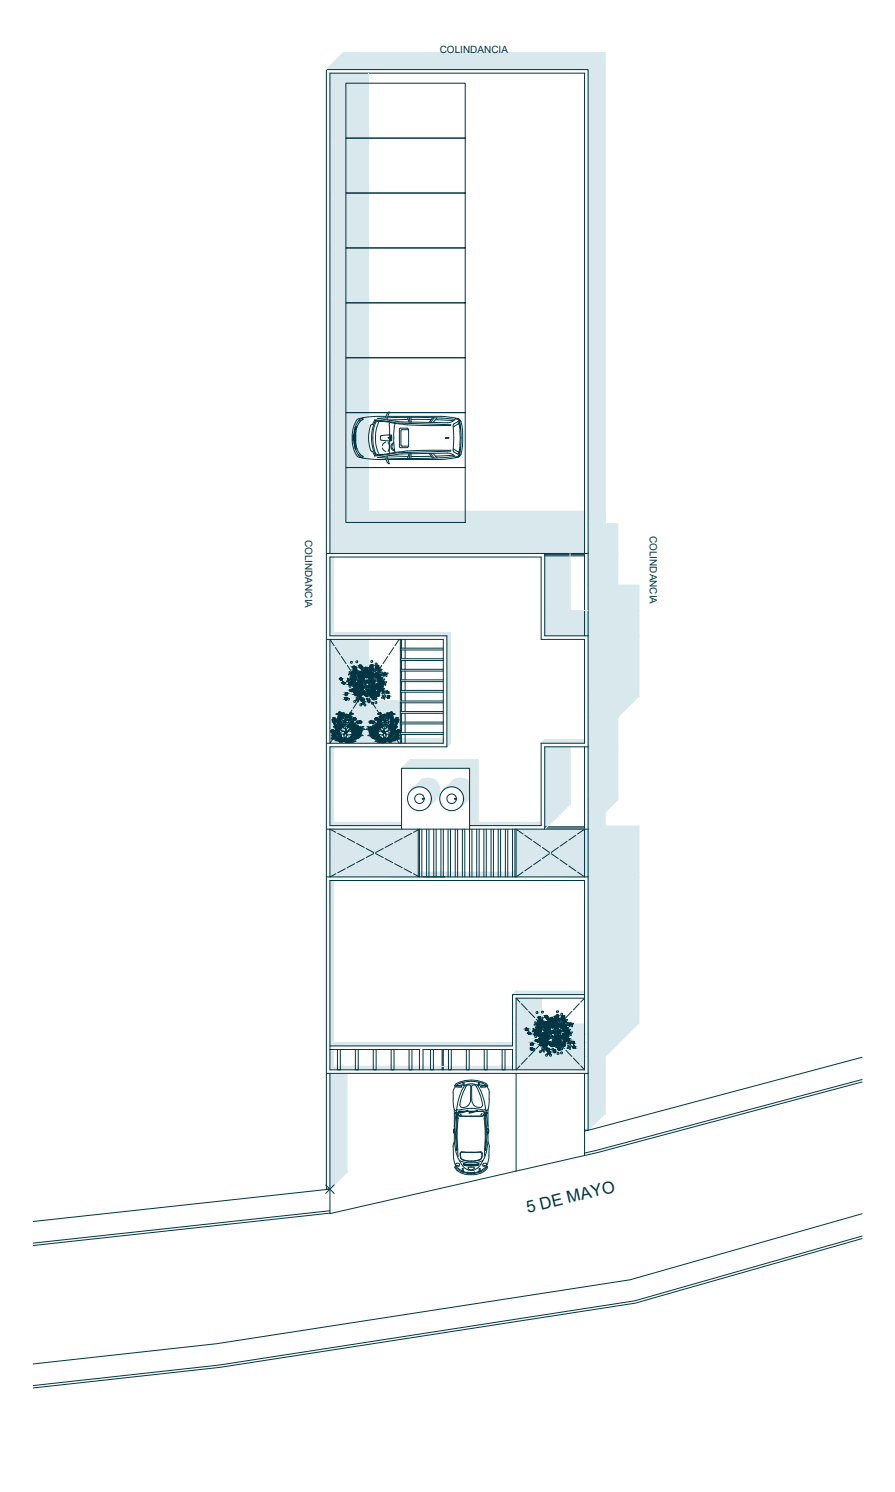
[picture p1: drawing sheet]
<svg xmlns="http://www.w3.org/2000/svg" width="1500mm" height="2500mm" viewBox="0 0 1500 2500" stroke-linecap="round" stroke-linejoin="round" font-family="sans-serif">
<defs><g id="words">
<text font-size="27.9" fill="#003543" x="885" y="2033" transform="rotate(-14 885 2033)">5 DE MAYO</text>
<g font-size="16.8" fill="#003543">
<text x="737" y="88">COLINDANCIA</text>
<text x="1089" y="898" transform="rotate(90 1089 898)">COLINDANCIA</text>
<text x="511" y="904" transform="rotate(90 511 904)">COLINDANCIA</text>
</g>
</g></defs>
<!-- layer: Sombra -->
<g fill="#d9e8ec" stroke="#d9e8ec" stroke-width="1.68">
<path d="M553 1071l51 77h-51z"/>
<path d="M553 1071h65v77z"/>
<path d="M611 1158l5 9h-10z"/>
<path d="M616 1167h2v2z"/>
<path d="M553 1240h4l-4 5z"/>
<path d="M740 1237h3v3z"/>
<path d="M749 1065h6v181z"/>
<path d="M716 1304h2z"/>
<path d="M770 1304h2z"/>
<path d="M718 1351l-1 2z"/>
<path d="M773 1350l-1 1z"/>
<path d="M553 1389l2 2h-2z"/>
<path d="M865 1389l1 2h-1z"/>
<path d="M978 1391l2-2v2z"/>
<path d="M866 1391h112l-56 38z"/>
<path d="M568 1461l60-32 60 32z"/>
<path d="M876 1461l46-32 46 32z"/>
<path d="M688 1461h13v7z"/>
<path d="M553 1468h2l-2 1z"/>
<path d="M865 1468h1l-1 1z"/>
<path d="M978 1468h2v1z"/>
<path d="M865 1673l39 41h-39z"/>
<path d="M907 1716h31l-16 17z"/>
<path d="M922 1733l14 14h-27z"/>
<path d="M865 1787h5l-5 6z"/>
<path d="M958 1770h22v17z"/>
<path d="M986 1799h28v67z"/>
<path d="M553 1799h28v165z"/>
<path d="M575 88l439 29v-29zM547 117l28-29 439 29z"/>
<path d="M553 123l65 16v-16zM553 123l65 16h-65z"/>
<path d="M580 139l38 92v-92zM580 139l38 92h-38z"/>
<path d="M553 139l27 92v-92zM553 139l27 92h-27z"/>
<path d="M580 231l38 92v-92zM580 231l38 92h-38z"/>
<path d="M553 231l27 92v-92zM553 231l27 92h-27z"/>
<path d="M580 323l38 92v-92zM580 323l38 92h-38z"/>
<path d="M553 323l27 92v-92zM553 323l27 92h-27z"/>
<path d="M580 415l38 92v-92zM580 415l38 92h-38z"/>
<path d="M553 415l27 92v-92zM553 415l27 92h-27z"/>
<path d="M580 507l38 92v-92zM580 507l38 92h-38z"/>
<path d="M553 507l27 92v-92zM553 507l27 92h-27z"/>
<path d="M580 599l38 92v-92zM580 599l38 92h-38z"/>
<path d="M553 599l27 92v-92zM553 599l27 92h-27z"/>
<path d="M580 691l38 92v-92zM580 691l38 92h-38z"/>
<path d="M553 691l27 92v-92zM553 691l27 92h-27z"/>
<path d="M580 783l38 74v-74zM580 783l38 74h-38z"/>
<path d="M553 783l27 74v-74zM553 783l27 74h-27z"/>
<path d="M780 857l200 18v-18zM780 857l200 18h-200z"/>
<path d="M580 857l200 18v-18zM580 857l200 18h-200z"/>
<path d="M553 857l27 18v-18zM553 857l27 18h-27z"/>
<path d="M986 117l28 761v-761zM986 117l28 761h-28z"/>
<path d="M986 878l49 49v-49zM986 878l49 49h-49z"/>
<path d="M553 875l427 52v-52zM553 875l427 52h-427z"/>
<path d="M913 927l42 2v-2zM913 927l42 2h-42z"/>
<path d="M913 929l42 2v-2zM913 929l42 2h-42z"/>
<path d="M986 927l49 54v-54zM986 927l49 54h-49z"/>
<path d="M986 981l85 42v-42zM986 981l85 42h-85z"/>
<path d="M913 931l42 92v-92zM913 931l42 92h-42z"/>
<path d="M980 1023l6 37v-37zM980 1023l6 37h-6z"/>
<path d="M913 1023l67 37v-37zM913 1023l67 37h-67z"/>
<path d="M553 933l6 127v-127zM553 933l6 127h-6z"/>
<path d="M986 1023l85 42v-42zM986 1023l85 42h-85z"/>
<path d="M980 1060l6 5v-5zM980 1060l6 5h-6z"/>
<path d="M913 1060l67 5v-5zM913 1060l67 5h-67z"/>
<path d="M553 1060l202 5v-5zM553 1060l202 5h-202z"/>
<path d="M553 1071l51 77h14zM604 1148h14l-7 10zM618 1148l-7 10h7z"/>
<path d="M553 1148l58 10-7-10zM553 1148l58 10h-58z"/>
<path d="M986 1065l85 102v-102zM986 1065l85 102h-85z"/>
<path d="M611 1158l7 9v-9zM611 1158l7 9h-2z"/>
<path d="M553 1158l53 9 5-9zM553 1158l53 9h-53z"/>
<path d="M606 1167l12 2-2-2zM606 1167l12 2h-14z"/>
<path d="M553 1167l51 2 2-2zM553 1167l51 2h-51z"/>
<path d="M604 1169l14 6v-6zM604 1169l14 6h-18z"/>
<path d="M622 1175l49 3v-3zM622 1175l49 3h-47z"/>
<path d="M618 1175l6 3-2-3zM618 1175l6 3h-6z"/>
<path d="M600 1175l18 3v-3zM600 1175l18 3h-20z"/>
<path d="M624 1178l47 14v-14zM624 1178l47 14h-37z"/>
<path d="M618 1178l16 14-10-14zM618 1178l16 14h-16z"/>
<path d="M634 1192l37 3v-3zM634 1192l37 3h-35z"/>
<path d="M618 1192l18 3-2-3zM618 1192l18 3h-18z"/>
<path d="M986 1167l49 35 36-35zM986 1167l49 35h-49z"/>
<path d="M636 1195l35 7v-7zM636 1195l35 7h-31z"/>
<path d="M618 1195l22 7-4-7zM618 1195l22 7h-22z"/>
<path d="M640 1202l31 8v-8zM640 1202l31 8h-26z"/>
<path d="M618 1202l27 8-5-8zM618 1202l27 8h-27z"/>
<path d="M645 1210l26 3v-3zM645 1210l26 3h-24z"/>
<path d="M647 1213l24 15v-15zM647 1213l24 15h-14z"/>
<path d="M657 1228l14 3v-3zM657 1228l14 3h-12z"/>
<path d="M659 1231l12 6v-6zM659 1231l12 6h-7z"/>
<path d="M740 1237l1 3h2zM741 1240h2v5z"/>
<path d="M682 1237l59 3-1-3zM682 1237l59 3h-60z"/>
<path d="M673 1237l6 3v-3zM673 1237l6 3h-6z"/>
<path d="M671 1237l2 3v-3zM671 1237l2 3h-2z"/>
<path d="M664 1237l7 3v-3zM664 1237l7 3h-6z"/>
<path d="M598 1178l20 62v-62zM598 1178l20 62h-61z"/>
<path d="M553 1169l4 71 47-71zM553 1169l4 71h-4z"/>
<path d="M913 1240l67 5v-5zM913 1240l67 5h-73z"/>
<path d="M681 1240l62 5-2-5zM681 1240l62 5h-64z"/>
<path d="M673 1240l6 5v-5zM673 1240l6 5h-6z"/>
<path d="M671 1240l2 5v-5zM671 1240l2 5h-2z"/>
<path d="M665 1240l6 5v-5zM665 1240l6 5h-2z"/>
<path d="M618 1210l51 35-24-35zM618 1210l51 35h-51z"/>
<path d="M557 1240l61 5v-5zM557 1240l61 5h-65z"/>
<path d="M749 1065v181h6zM749 1246h6l-6 5z"/>
<path d="M986 1202l49 49v-49zM986 1202l49 49h-49z"/>
<path d="M687 1273l114 14v-14zM687 1273l114 14h-128z"/>
<path d="M770 1304h3zM769 1304h4z"/>
<path d="M716 1304h3zM715 1304h4z"/>
<path d="M715 1304l5 1zM714 1305h6z"/>
<path d="M769 1304l5 1zM768 1305h6z"/>
<path d="M768 1305h7zM767 1305h8z"/>
<path d="M714 1305h7zM713 1305h8z"/>
<path d="M713 1305h9zM712 1305h10z"/>
<path d="M767 1305h9zM766 1305h10z"/>
<path d="M766 1305h11zM765 1305h12z"/>
<path d="M712 1305h11zM711 1305h12z"/>
<path d="M711 1305h13zM711 1305h13z"/>
<path d="M765 1305h13zM765 1305h13z"/>
<path d="M765 1305l14 1zM764 1306h15z"/>
<path d="M711 1305l14 1zM710 1306h15z"/>
<path d="M710 1306h15zM709 1306h16z"/>
<path d="M764 1306h15zM763 1306h16z"/>
<path d="M763 1306h17zM762 1306h18z"/>
<path d="M709 1306h17zM708 1306h18z"/>
<path d="M708 1306l19 1zM707 1307h20z"/>
<path d="M762 1306l19 1zM761 1307h20z"/>
<path d="M761 1307h21zM761 1307h21z"/>
<path d="M707 1307h21zM707 1307h21z"/>
<path d="M707 1307l21 1zM706 1308h22z"/>
<path d="M761 1307l22 1zM760 1308h23z"/>
<path d="M760 1308h23zM759 1308h24z"/>
<path d="M706 1308h23zM705 1308h24z"/>
<path d="M705 1308l25 1zM704 1309h26z"/>
<path d="M759 1308l25 1zM758 1309h26z"/>
<path d="M758 1309h27zM758 1309h27z"/>
<path d="M704 1309l27 1zM704 1310h27z"/>
<path d="M758 1309l27 1zM757 1310h28z"/>
<path d="M704 1310h27zM703 1310h28z"/>
<path d="M757 1310l29 1zM756 1311h30z"/>
<path d="M703 1310l29 1zM702 1311h30z"/>
<path d="M787 1287l14 25v-25zM787 1287l14 25h-14z"/>
<path d="M756 1311l31 1-1-1zM756 1311l31 1h-32z"/>
<path d="M702 1311l31 1-1-1zM702 1311l31 1h-32z"/>
<path d="M701 1312l33 2-1-2zM699 1314l2-2 33 2z"/>
<path d="M699 1314l36 1-1-1zM699 1314l36 1h-37z"/>
<path d="M698 1315l38 2-1-2zM698 1315l38 2h-40z"/>
<path d="M755 1312l32 6v-6zM755 1312l32 6h-38z"/>
<path d="M696 1317l40 1v-1zM696 1317l40 1h-41z"/>
<path d="M749 1318h7zM749 1318h9z"/>
<path d="M704 1318h32zM704 1318h32z"/>
<path d="M695 1318h9zM695 1318h7z"/>
<path d="M704 1318l32 1zM704 1318l32 1z"/>
<path d="M758 1318l29 1zM758 1318l29 1z"/>
<path d="M705 1319h31zM705 1319h31z"/>
<path d="M749 1318h7zM749 1318l5 1z"/>
<path d="M695 1318h7zM695 1318l5 1z"/>
<path d="M759 1319h28zM759 1319h28z"/>
<path d="M705 1319h31zM705 1319h31z"/>
<path d="M748 1319h6zM748 1319h4z"/>
<path d="M694 1319h6zM694 1319h4z"/>
<path d="M761 1319h26zM761 1319h26z"/>
<path d="M707 1319h29zM707 1319h29z"/>
<path d="M748 1319h4zM748 1319l2 1z"/>
<path d="M694 1319h4zM694 1319l2 1z"/>
<path d="M763 1319l24 1zM763 1319l24 1z"/>
<path d="M709 1319l28 1zM709 1319l28 1z"/>
<path d="M748 1320h2zM748 1320h1h-2z"/>
<path d="M694 1320h2zM694 1320h1h-2z"/>
<path d="M711 1320h26zM711 1320h26z"/>
<path d="M765 1320l22 1zM765 1320l22 1z"/>
<path d="M711 1320l26 1zM711 1320l26 1z"/>
<path d="M747 1320h2zM746 1321l1-1z"/>
<path d="M693 1320h2zM693 1320l-1 1z"/>
<path d="M766 1321l21 1v-1zM766 1321l21 1h-19z"/>
<path d="M712 1321l25 1v-1zM712 1321l25 1h-23z"/>
<path d="M746 1321v1l1-1zM746 1321l-1 1z"/>
<path d="M692 1321v1l1-1zM691 1322l1-1z"/>
<path d="M714 1322h23zM714 1322h23z"/>
<path d="M768 1322l19 1v-1zM768 1322l19 1h-18z"/>
<path d="M714 1322l23 1zM714 1322l23 1z"/>
<path d="M745 1322l-1 1zM745 1322l-1 1z"/>
<path d="M691 1322l-1 1zM691 1322l-1 1z"/>
<path d="M715 1323l22 1v-1zM715 1323l22 1h-20z"/>
<path d="M769 1323l18 1v-1zM769 1323l18 1h-16z"/>
<path d="M744 1323l-1 1zM744 1323l-1 1z"/>
<path d="M717 1324h20zM717 1324h20z"/>
<path d="M690 1323l-1 1zM689 1324l1-1z"/>
<path d="M771 1324l16 1v-1zM771 1324l16 1h-15z"/>
<path d="M717 1324l20 1v-1zM717 1324l20 1h-19z"/>
<path d="M718 1325l19 1zM718 1325l19 1z"/>
<path d="M772 1325l15 2v-2zM772 1325l15 2h-14z"/>
<path d="M718 1326l19 1v-1zM718 1326l19 1h-18z"/>
<path d="M719 1327h18zM719 1327h18z"/>
<path d="M773 1327l14 1v-1zM773 1327l14 1h-13z"/>
<path d="M720 1327h17zM720 1327l17 1z"/>
<path d="M720 1328l17 1v-1zM720 1328l17 1h-16z"/>
<path d="M774 1328l13 2v-2zM774 1328l13 2h-12z"/>
<path d="M721 1329h16zM721 1329l15 1z"/>
<path d="M721 1330l15 1v-1zM721 1330l15 1h-14z"/>
<path d="M775 1330l12 1v-1zM775 1330l12 1h-11z"/>
<path d="M722 1331h14zM722 1331h14z"/>
<path d="M722 1331l13 2 1-2zM722 1331l13 2h-13z"/>
<path d="M776 1331l11 2v-2zM776 1331l11 2h-11z"/>
<path d="M722 1333h13zM722 1333h13z"/>
<path d="M722 1333l12 1 1-1zM722 1333l12 1h-11z"/>
<path d="M776 1333l11 2v-2zM776 1333l11 2h-10z"/>
<path d="M723 1334h11zM723 1334l11 1z"/>
<path d="M723 1335l11 1v-1zM723 1335l11 1z"/>
<path d="M787 1312l14 25v-25zM787 1312l14 25h-14z"/>
<path d="M777 1335l10 2v-2zM777 1335l10 2h-10z"/>
<path d="M777 1337h10zM777 1337h10z"/>
<path d="M723 1336l10 1 1-1zM723 1336l10 1h-10z"/>
<path d="M723 1337h10zM723 1337h9z"/>
<path d="M777 1337h9h1zM777 1337h9h-9z"/>
<path d="M777 1337l8 1 1-1zM777 1337l8 1h-8z"/>
<path d="M723 1337l8 1 1-1zM723 1337l8 1h-8z"/>
<path d="M986 1251l49 89v-89zM986 1251l49 89h-49z"/>
<path d="M777 1338l7 2 1-2zM777 1338l7 2h-7z"/>
<path d="M723 1338l7 2 1-2zM723 1338l7 2h-7z"/>
<path d="M777 1340l5 2 2-2zM777 1340l5 2h-5z"/>
<path d="M723 1340l5 2 2-2zM723 1340l5 2h-5z"/>
<path d="M777 1342l3 2 2-2zM777 1342l3 2h-4z"/>
<path d="M723 1342l3 2 2-2zM723 1342l3 2h-4z"/>
<path d="M776 1344l2 1 2-1zM776 1344l2 1h-2z"/>
<path d="M722 1344l2 1 2-1zM722 1344l2 1h-2z"/>
<path d="M776 1345l1 2 1-2zM776 1345l1 2h-2z"/>
<path d="M722 1345l1 2 1-2zM722 1345l1 2h-2z"/>
<path d="M913 1251l42 96v-96zM913 1251l42 96h-42z"/>
<path d="M775 1347v1l2-1zM775 1347v1h-1z"/>
<path d="M721 1347v1l2-1zM721 1347l-1 1z"/>
<path d="M774 1348v2l1-2zM774 1348l-1 2z"/>
<path d="M720 1348v2l1-2zM720 1348l-1 2z"/>
<path d="M773 1350l-1 1zM772 1351l-1 2z"/>
<path d="M719 1350l-1 1zM719 1350l-1 1z"/>
<path d="M986 1340l28 21 21-21zM986 1340l28 21h-28z"/>
<path d="M787 1337l14 41v-41zM787 1337l14 41h-14z"/>
<path d="M553 1251l6 127v-127zM553 1251l6 127h-6z"/>
<path d="M787 1378l120 5v-5zM787 1378l120 5h-120z"/>
<path d="M553 1378l120 5v-5zM553 1378l120 5h-120z"/>
<path d="M986 1361l28 24v-24zM986 1361l28 24h-28z"/>
<path d="M913 1347l4 38 38-38zM913 1347l4 38h-4z"/>
<path d="M986 1385l85 4v-4zM986 1385l85 4h-85z"/>
<path d="M555 1391h146l-73 38zM628 1429h73v-38z"/>
<path d="M980 1389l6 2v-2zM980 1389l6 2h-6z"/>
<path d="M865 1389l113 2 2-2zM865 1389l113 2h-112z"/>
<path d="M553 1389l148 2v-2zM553 1389l148 2h-146z"/>
<path d="M980 1391l6 38v-38zM980 1391l6 38h-6z"/>
<path d="M978 1391l2 38v-38zM922 1429l56-38 2 38z"/>
<path d="M865 1391l57 38-56-38zM865 1391l57 38h-57z"/>
<path d="M553 1391l75 38-73-38zM553 1391l75 38h-75z"/>
<path d="M980 1429l6 32v-32zM980 1429l6 32h-6z"/>
<path d="M922 1429l58 32v-32zM922 1429l58 32h-12z"/>
<path d="M865 1429l11 32 46-32zM865 1429l11 32h-11z"/>
<path d="M628 1429l73 32v-32zM628 1429l73 32h-13z"/>
<path d="M553 1429l15 32 60-32zM553 1429l15 32h-15z"/>
<path d="M701 1468l2 1v-1zM701 1468l2 1h-2z"/>
<path d="M980 1461l6 7v-7zM980 1461l6 7h-6z"/>
<path d="M968 1461l12 7v-7zM968 1461l12 7z"/>
<path d="M876 1461l102 7-10-7zM866 1468l10-7 102 7z"/>
<path d="M865 1461l1 7 10-7zM865 1461l1 7h-1z"/>
<path d="M863 1461l2 7v-7zM863 1461l2 7h-2z"/>
<path d="M859 1461l4 7v-7zM859 1461l4 7h-4z"/>
<path d="M851 1461l8 7v-7zM851 1461l8 7h-8z"/>
<path d="M847 1461l4 7v-7zM847 1461l4 7h-4z"/>
<path d="M827 1461l8 7v-7zM827 1461l8 7h-8z"/>
<path d="M823 1461l4 7v-7zM823 1461l4 7h-4z"/>
<path d="M815 1461l8 7v-7zM815 1461l8 7h-8z"/>
<path d="M811 1461l4 7v-7zM811 1461l4 7h-4z"/>
<path d="M803 1461l8 7v-7zM803 1461l8 7h-8z"/>
<path d="M799 1461l4 7v-7zM799 1461l4 7h-4z"/>
<path d="M787 1461l4 7v-7zM787 1461l4 7h-4z"/>
<path d="M779 1461l8 7v-7zM779 1461l8 7h-8z"/>
<path d="M775 1461l4 7v-7zM775 1461l4 7h-4z"/>
<path d="M767 1461l8 7v-7zM767 1461l8 7h-8z"/>
<path d="M763 1461l4 7v-7zM763 1461l4 7h-4z"/>
<path d="M755 1461l8 7v-7zM755 1461l8 7h-8z"/>
<path d="M731 1461l8 7v-7zM731 1461l8 7h-8z"/>
<path d="M727 1461l4 7v-7zM727 1461l4 7h-4z"/>
<path d="M707 1461l8 7v-7zM707 1461l8 7h-8z"/>
<path d="M703 1461l4 7v-7zM703 1461l4 7h-4z"/>
<path d="M701 1461l2 7v-7zM701 1461l2 7h-2z"/>
<path d="M568 1461l133 7-13-7zM555 1468l13-7 133 7z"/>
<path d="M553 1461l2 7 13-7zM553 1461l2 7h-2z"/>
<path d="M986 1389l85 80v-80zM986 1389l85 80h-85z"/>
<path d="M980 1468l6 1v-1zM980 1468l6 1h-6z"/>
<path d="M866 1468l114 1-2-1zM865 1469l1-1 114 1z"/>
<path d="M863 1468l2 1v-1zM863 1468l2 1h-2z"/>
<path d="M859 1468l4 1v-1zM859 1468l4 1h-4z"/>
<path d="M851 1468l8 1v-1zM851 1468l8 1h-8z"/>
<path d="M847 1468l4 1v-1zM847 1468l4 1h-4z"/>
<path d="M839 1461l8 8v-8zM839 1461l8 8h-8z"/>
<path d="M835 1461l4 8v-8zM835 1461l4 8h-4z"/>
<path d="M827 1468l8 1v-1zM827 1468l8 1h-8z"/>
<path d="M823 1468l4 1v-1zM823 1468l4 1h-4z"/>
<path d="M815 1468l8 1v-1zM815 1468l8 1h-8z"/>
<path d="M811 1468l4 1v-1zM811 1468l4 1h-4z"/>
<path d="M803 1468l8 1v-1zM803 1468l8 1h-8z"/>
<path d="M799 1468l4 1v-1zM799 1468l4 1h-4z"/>
<path d="M791 1461l8 8v-8zM791 1461l8 8h-8z"/>
<path d="M787 1468l4 1v-1zM787 1468l4 1h-4z"/>
<path d="M779 1468l8 1v-1zM779 1468l8 1h-8z"/>
<path d="M775 1468l4 1v-1zM775 1468l4 1h-4z"/>
<path d="M767 1468l8 1v-1zM767 1468l8 1h-8z"/>
<path d="M763 1468l4 1v-1zM763 1468l4 1h-4z"/>
<path d="M755 1468l8 1v-1zM755 1468l8 1h-8z"/>
<path d="M751 1461l4 8v-8zM751 1461l4 8h-4z"/>
<path d="M743 1461l8 8v-8zM743 1461l8 8h-8z"/>
<path d="M739 1461l4 8v-8zM739 1461l4 8h-4z"/>
<path d="M731 1468l8 1v-1zM731 1468l8 1h-8z"/>
<path d="M727 1468l4 1v-1zM727 1468l4 1h-4z"/>
<path d="M719 1461l8 8v-8zM719 1461l8 8h-8z"/>
<path d="M715 1461l4 8v-8zM715 1461l4 8h-4z"/>
<path d="M707 1468l8 1v-1zM707 1468l8 1h-8z"/>
<path d="M703 1468l4 1v-1zM703 1468l4 1h-4z"/>
<path d="M555 1468l146 1v-1zM553 1469l2-1 146 1z"/>
<path d="M865 1661l115 6v-6zM865 1661l115 6h-121z"/>
<path d="M986 1469l85 245v-245zM986 1469l85 245h-85z"/>
<path d="M865 1673l42 41v-41zM865 1673l42 41h-3z"/>
<path d="M904 1714l3 2v-2zM904 1714l3 2z"/>
<path d="M865 1714l42 2-3-2zM865 1714l42 2h-42z"/>
<path d="M938 1716l42 17v-17zM938 1716l42 17h-58z"/>
<path d="M865 1716l57 17-15-17zM865 1716l57 17h-57z"/>
<path d="M922 1733l58 14v-14zM922 1733l58 14h-44z"/>
<path d="M865 1733l44 14 13-14zM865 1733l44 14h-44z"/>
<path d="M553 1475l6 272v-272zM553 1475l6 272h-6z"/>
<path d="M936 1747l44 6v-6zM936 1747l44 6h-39z"/>
<path d="M909 1747l32 6-5-6zM909 1747l32 6h-38z"/>
<path d="M865 1747l38 6 6-6zM865 1747l38 6h-38z"/>
<path d="M553 1747l306 6v-6zM553 1747l306 6h-306z"/>
<path d="M941 1753l39 6v-6zM941 1753l39 6h-33z"/>
<path d="M903 1753l44 6-6-6zM903 1753l44 6h-50z"/>
<path d="M865 1753l32 6 6-6zM865 1753l32 6h-32z"/>
<path d="M986 1714l28 56 57-56zM986 1714l28 56h-28z"/>
<path d="M947 1759l33 11v-11zM947 1759l33 11h-22z"/>
<path d="M897 1759l61 11-11-11zM897 1759l61 11h-72z"/>
<path d="M865 1759l21 11 11-11zM865 1759l21 11h-21z"/>
<path d="M958 1770l16 17h6zM974 1787h6v6z"/>
<path d="M886 1770l88 17-16-17zM886 1770l88 17h-104z"/>
<path d="M865 1770l5 17 16-17zM865 1770l5 17h-5z"/>
<path d="M553 1759l6 28v-28zM553 1759l6 28h-6z"/>
<path d="M870 1787l110 6-6-6zM870 1787l110 6h-115z"/>
<path d="M846 1787l13 6v-6zM846 1787l13 6h-13z"/>
<path d="M842 1787l4 6v-6zM842 1787l4 6h-4z"/>
<path d="M816 1787l26 6v-6zM816 1787l26 6h-26z"/>
<path d="M812 1787l4 6v-6zM812 1787l4 6h-4z"/>
<path d="M786 1787l26 6v-6zM786 1787l26 6h-26z"/>
<path d="M782 1787l4 6v-6zM782 1787l4 6h-4z"/>
<path d="M756 1787l26 6v-6zM756 1787l26 6h-26z"/>
<path d="M752 1787l4 6v-6zM752 1787l4 6h-4z"/>
<path d="M743 1787l9 6v-6zM743 1787l9 6h-9z"/>
<path d="M741 1787l2 6v-6zM741 1787l2 6h-2z"/>
<path d="M726 1787l15 6v-6zM726 1787l15 6h-15z"/>
<path d="M722 1787l4 6v-6zM722 1787l4 6h-4z"/>
<path d="M709 1787l13 6v-6zM709 1787l13 6h-13z"/>
<path d="M703 1787l6 6v-6zM703 1787l6 6h-6z"/>
<path d="M690 1787l13 6v-6zM690 1787l13 6h-13z"/>
<path d="M686 1787l4 6v-6zM686 1787l4 6h-4z"/>
<path d="M660 1787l26 6v-6zM660 1787l26 6h-26z"/>
<path d="M656 1787l4 6v-6zM656 1787l4 6h-4z"/>
<path d="M630 1787l26 6v-6zM630 1787l26 6h-26z"/>
<path d="M626 1787l4 6v-6zM626 1787l4 6h-4z"/>
<path d="M600 1787l26 6v-6zM600 1787l26 6h-26z"/>
<path d="M596 1787l4 6v-6zM596 1787l4 6h-4z"/>
<path d="M570 1787l26 6v-6zM570 1787l26 6h-26z"/>
<path d="M566 1787l4 6v-6zM566 1787l4 6h-4z"/>
<path d="M553 1787l13 6v-6zM553 1787l13 6h-13z"/>
<path d="M986 1770l28 29v-29zM986 1770l28 29h-28z"/>
<path d="M986 1799v67h28zM986 1866h28l-28 28z"/>
<path d="M553 1799v165h28zM553 1964h28l-28 29z"/>
</g>
<!-- layer: H. Medio -->
<g fill="#003543" stroke="#003543" stroke-width="1.68">
<path d="M620 1117h1z"/>
<path d="M603 1118h2z"/>
<path d="M604 1119h1z"/>
<path d="M612 1119h1z"/>
<path d="M618 1123h1z"/>
<path d="M613 1125h1z"/>
<path d="M620 1127h1z"/>
<path d="M609 1130h2z"/>
<path d="M591 1133h1z"/>
<path d="M610 1134h2z"/>
<path d="M611 1134h1z"/>
<path d="M594 1137h1z"/>
<path d="M591 1141h1z"/>
<path d="M592 1145h1z"/>
<path d="M633 1145h1z"/>
<path d="M590 1146h2z"/>
<path d="M590 1147h1z"/>
<path d="M631 1149h1z"/>
<path d="M624 1151h3z"/>
<path d="M625 1152h1z"/>
<path d="M594 1155h1z"/>
<path d="M610 1158h1z"/>
<path d="M619 1160h1z"/>
<path d="M625 1160h2z"/>
<path d="M626 1161h1z"/>
<path d="M633 1162h3z"/>
<path d="M629 1162h3z"/>
<path d="M634 1162h1z"/>
<path d="M630 1164h2z"/>
<path d="M630 1164h1z"/>
<path d="M580 1165h1z"/>
<path d="M613 1167h1z"/>
<path d="M579 1169h1z"/>
<path d="M605 1169h1z"/>
<path d="M624 1123h1z"/>
<path d="M593 1124h1z"/>
<path d="M619 1124h1z"/>
<path d="M610 1125h1z"/>
<path d="M593 1127h2z"/>
<path d="M617 1129h1z"/>
<path d="M625 1129h1z"/>
<path d="M603 1129h1z"/>
<path d="M602 1131h1z"/>
<path d="M629 1131h1z"/>
<path d="M626 1133h2z"/>
<path d="M603 1135h1z"/>
<path d="M630 1135h1z"/>
<path d="M571 1136h1z"/>
<path d="M621 1136h1z"/>
<path d="M571 1140h2z"/>
<path d="M589 1141h1z"/>
<path d="M599 1143h1z"/>
<path d="M602 1144h1z"/>
<path d="M598 1147h1z"/>
<path d="M585 1148h1z"/>
<path d="M604 1152h1z"/>
<path d="M626 1153h1z"/>
<path d="M598 1157h1z"/>
<path d="M626 1158h1z"/>
<path d="M620 1159h1z"/>
<path d="M616 1160h1z"/>
<path d="M599 1161h1z"/>
<path d="M628 1161h1z"/>
<path d="M598 1162h1z"/>
<path d="M631 1163h1z"/>
<path d="M622 1165h1z"/>
<path d="M607 1175h1z"/>
<path d="M618 1176h1z"/>
<path d="M608 1179h1z"/>
<path d="M623 1114h1z"/>
<path d="M606 1117h1z"/>
<path d="M631 1118h1z"/>
<path d="M630 1123h1z"/>
<path d="M615 1123h1z"/>
<path d="M609 1128h1z"/>
<path d="M607 1128h1z"/>
<path d="M614 1128h1z"/>
<path d="M617 1130h1z"/>
<path d="M636 1131h1z"/>
<path d="M616 1134h1z"/>
<path d="M636 1139h1z"/>
<path d="M639 1141h1z"/>
<path d="M638 1145h1z"/>
<path d="M624 1145h1z"/>
<path d="M595 1147h1z"/>
<path d="M604 1149h1z"/>
<path d="M598 1150h1z"/>
<path d="M628 1152h1z"/>
<path d="M603 1153h1z"/>
<path d="M622 1153h1z"/>
<path d="M639 1157h1z"/>
<path d="M636 1158h1z"/>
<path d="M604 1158h1z"/>
<path d="M619 1158h1z"/>
<path d="M610 1160h1z"/>
<path d="M596 1160h1z"/>
<path d="M600 1161h1z"/>
<path d="M603 1162h1z"/>
<path d="M650 1162h1z"/>
<path d="M617 1163h1z"/>
<path d="M595 1164h1z"/>
<path d="M650 1166h1z"/>
<path d="M625 1168h1z"/>
<path d="M934 1701h1z"/>
<path d="M917 1704h1z"/>
<path d="M933 1705h1z"/>
<path d="M942 1705h1z"/>
<path d="M926 1710h1z"/>
<path d="M920 1714h1z"/>
<path d="M918 1715h1z"/>
<path d="M926 1715h1z"/>
<path d="M947 1718h1z"/>
<path d="M945 1723h1z"/>
<path d="M947 1726h1z"/>
<path d="M950 1728h1z"/>
<path d="M947 1730h2z"/>
<path d="M935 1732h1z"/>
<path d="M906 1734h1z"/>
<path d="M940 1735h1z"/>
<path d="M915 1736h1z"/>
<path d="M909 1737h1z"/>
<path d="M939 1739h1z"/>
<path d="M934 1740h1z"/>
<path d="M951 1744h1z"/>
<path d="M947 1744h1z"/>
<path d="M931 1745h1z"/>
<path d="M921 1747h1z"/>
<path d="M907 1747h1z"/>
<path d="M911 1748h1z"/>
<path d="M961 1749h1z"/>
<path d="M928 1750h1z"/>
<path d="M906 1751h1z"/>
<path d="M910 1752h1z"/>
<path d="M962 1753h1z"/>
<path d="M936 1755h1z"/>
<path d="M931 1703h1z"/>
<path d="M914 1704h2z"/>
<path d="M915 1705h1z"/>
<path d="M915 1706h1z"/>
<path d="M930 1710h1z"/>
<path d="M923 1710h1z"/>
<path d="M924 1712h1z"/>
<path d="M929 1714h1z"/>
<path d="M931 1714h1z"/>
<path d="M902 1719h1z"/>
<path d="M922 1721h1z"/>
<path d="M905 1724h1z"/>
<path d="M903 1728h1z"/>
<path d="M944 1732h1z"/>
<path d="M901 1734h1z"/>
<path d="M942 1735h1z"/>
<path d="M936 1739h2z"/>
<path d="M936 1739h1z"/>
<path d="M905 1742h1z"/>
<path d="M936 1744h1z"/>
<path d="M921 1745h1z"/>
<path d="M930 1747h1z"/>
<path d="M944 1747h2z"/>
<path d="M937 1748h1z"/>
<path d="M892 1748h1z"/>
<path d="M945 1749h1z"/>
<path d="M941 1751h1z"/>
<path d="M923 1752h3z"/>
<path d="M924 1753h2z"/>
<path d="M925 1754h1z"/>
<path d="M916 1756h1z"/>
<path d="M935 1710h1z"/>
<path d="M931 1711h1z"/>
<path d="M904 1711h1z"/>
<path d="M928 1711h1z"/>
<path d="M921 1712h1z"/>
<path d="M928 1715h1z"/>
<path d="M922 1716h1z"/>
<path d="M936 1716h1z"/>
<path d="M915 1716h1z"/>
<path d="M913 1718h1z"/>
<path d="M940 1718h1z"/>
<path d="M882 1723h1z"/>
<path d="M932 1723h1z"/>
<path d="M900 1728h1z"/>
<path d="M886 1730h1z"/>
<path d="M913 1731h1z"/>
<path d="M909 1734h1z"/>
<path d="M896 1734h1z"/>
<path d="M915 1739h1z"/>
<path d="M937 1740h1z"/>
<path d="M906 1742h1z"/>
<path d="M909 1744h1z"/>
<path d="M904 1745h1z"/>
<path d="M937 1745h1z"/>
<path d="M907 1746h1z"/>
<path d="M928 1746h1z"/>
<path d="M909 1749h1z"/>
<path d="M942 1750h1z"/>
<path d="M910 1753h1z"/>
<path d="M919 1758h1z"/>
<path d="M918 1762h1z"/>
<path d="M920 1762h1z"/>
<path d="M929 1763h1z"/>
<path d="M919 1766h1z"/>
<path d="M646 1208v1z"/>
<path d="M580 1228v-1z"/>
<path d="M603 1115h1zM603 1115h1zM603 1115h1zM603 1115h1z"/>
<path d="M603 1115h1zM603 1115h1zM602 1115h2zM602 1115h2z"/>
<path d="M602 1115h2zM602 1115h2z"/>
<path d="M602 1115h2zM602 1115h2z"/>
<path d="M602 1115l3 1zM602 1115l3 1zM602 1116h3zM602 1116h3z"/>
<path d="M602 1116h3zM602 1116h3zM602 1116h3zM602 1116h3z"/>
<path d="M602 1116h3zM602 1116h3z"/>
<path d="M602 1116h3zM602 1116h3z"/>
<path d="M620 1117h1zM620 1117h1z"/>
<path d="M593 1117h1zM593 1117h1z"/>
<path d="M593 1117h1zM593 1117h1z"/>
<path d="M620 1117h1zM620 1117h1z"/>
<path d="M593 1117h1zM593 1117h1z"/>
<path d="M620 1117h1zM620 1117h1z"/>
<path d="M593 1117h1zM593 1117h1z"/>
<path d="M602 1116l3 1zM602 1116l3 1z"/>
<path d="M602 1117h3zM602 1117h3z"/>
<path d="M593 1117h2zM593 1117h2z"/>
<path d="M620 1117h1zM620 1117h1z"/>
<path d="M593 1117h2zM593 1117h2z"/>
<path d="M619 1117h2zM619 1117h2z"/>
<path d="M592 1117h3zM592 1117h3z"/>
<path d="M602 1117h3zM602 1117h3z"/>
<path d="M603 1117h2zM603 1117h2z"/>
<path d="M619 1117h2zM619 1117h2z"/>
<path d="M592 1117h3zM592 1117h3z"/>
<path d="M619 1117h2zM619 1117h2z"/>
<path d="M592 1117l3 1zM592 1117l3 1z"/>
<path d="M592 1118h3zM592 1118h3z"/>
<path d="M603 1117l2 1zM603 1117l2 1zM603 1118h2z"/>
<path d="M619 1117l2 1zM619 1117l2 1z"/>
<path d="M619 1118h3zM619 1118h3z"/>
<path d="M592 1118h4zM592 1118h4z"/>
<path d="M592 1118h4zM592 1118h4z"/>
<path d="M603 1118h2zM603 1118h2zM603 1118h2zM603 1118h2z"/>
<path d="M619 1118h3zM619 1118h3z"/>
<path d="M592 1118h4zM592 1118h4z"/>
<path d="M619 1118h3zM619 1118h3z"/>
<path d="M593 1118h3zM593 1118h3z"/>
<path d="M603 1118h2zM603 1118h2zM603 1118h2zM603 1118h2z"/>
<path d="M593 1118h3zM593 1118h3z"/>
<path d="M619 1118h3zM619 1118h3z"/>
<path d="M603 1118h2zM603 1118h2z"/>
<path d="M604 1118h1zM604 1118h1z"/>
<path d="M593 1118l3 1zM593 1118l3 1z"/>
<path d="M619 1118l3 1zM619 1118l3 1z"/>
<path d="M604 1118h1zM604 1118l1 1zM604 1119h1z"/>
<path d="M593 1119h3zM593 1119h3z"/>
<path d="M593 1119h3zM593 1119h3z"/>
<path d="M619 1119h3zM619 1119h3z"/>
<path d="M619 1119h3zM619 1119h3z"/>
<path d="M593 1119h3zM593 1119h3z"/>
<path d="M593 1119h3zM593 1119h3z"/>
<path d="M619 1119h3zM619 1119h3z"/>
<path d="M612 1119h1zM612 1119h1z"/>
<path d="M593 1119h3zM593 1119h3z"/>
<path d="M619 1119h3zM619 1119h3z"/>
<path d="M594 1119h2zM594 1119h2z"/>
<path d="M612 1119h2zM612 1119h2z"/>
<path d="M612 1119h2zM612 1119h2z"/>
<path d="M594 1119h2zM594 1119l2 1z"/>
<path d="M594 1120h2zM594 1120h2z"/>
<path d="M619 1119h3zM619 1119l3 1z"/>
<path d="M612 1119l2 1zM612 1119l2 1z"/>
<path d="M612 1120h2zM612 1120h2z"/>
<path d="M619 1120h3zM619 1120h2z"/>
<path d="M594 1120h2zM594 1120h2z"/>
<path d="M594 1120h2zM594 1120h2z"/>
<path d="M594 1120h2zM594 1120h2z"/>
<path d="M595 1120h1zM595 1120h1z"/>
<path d="M612 1120h2zM612 1120h2z"/>
<path d="M619 1120h2zM619 1120h2z"/>
<path d="M612 1120h2zM612 1120h2z"/>
<path d="M619 1120h2zM619 1120h2z"/>
<path d="M612 1120h2zM612 1120h2z"/>
<path d="M619 1120h2zM619 1120h2z"/>
<path d="M620 1120h1zM620 1120h1z"/>
<path d="M611 1120h3zM611 1120h3z"/>
<path d="M620 1120h1zM620 1120l1 1z"/>
<path d="M620 1121h1zM620 1121h1z"/>
<path d="M611 1120h3zM611 1120l3 1z"/>
<path d="M620 1121h1zM620 1121h1z"/>
<path d="M594 1121h1zM594 1121h1z"/>
<path d="M611 1121h3zM611 1121h3z"/>
<path d="M594 1121h1zM594 1121h1z"/>
<path d="M594 1121h1zM594 1121h1z"/>
<path d="M594 1121h1zM594 1121h1z"/>
<path d="M611 1121h3zM611 1121h3z"/>
<path d="M594 1121h2zM594 1121h2z"/>
<path d="M594 1121h2zM594 1121h2z"/>
<path d="M611 1121h3zM611 1121h3z"/>
<path d="M594 1121h2zM594 1121h2z"/>
<path d="M593 1121h3zM593 1121h3z"/>
<path d="M611 1121h3zM611 1121h3z"/>
<path d="M611 1121h3zM611 1121l3 1z"/>
<path d="M593 1121l3 1zM593 1121l3 1z"/>
<path d="M593 1122h3zM593 1122h3z"/>
<path d="M611 1122h3zM611 1122h3z"/>
<path d="M593 1122h4zM593 1122h4z"/>
<path d="M611 1122h3zM611 1122h2z"/>
<path d="M594 1122h3zM594 1122h3z"/>
<path d="M611 1122h2zM611 1122h2z"/>
<path d="M594 1122h3zM594 1122h3z"/>
<path d="M611 1122h2zM611 1122h2z"/>
<path d="M594 1122h3zM594 1122h3z"/>
<path d="M594 1122l3 1zM594 1122l3 1z"/>
<path d="M611 1122h2zM611 1122l2 1z"/>
<path d="M611 1123h2zM611 1123h2z"/>
<path d="M594 1123h3zM594 1123h3z"/>
<path d="M611 1123h2zM611 1123h2z"/>
<path d="M594 1123h3zM594 1123h3z"/>
<path d="M611 1123h2zM611 1123h2z"/>
<path d="M594 1123h3zM594 1123h3z"/>
<path d="M611 1123h2zM611 1123h2z"/>
<path d="M611 1123h2zM611 1123h2z"/>
<path d="M594 1123h3zM594 1123h3z"/>
<path d="M611 1123h2zM611 1123h1z"/>
<path d="M618 1123h1zM618 1123h1z"/>
<path d="M594 1123h3zM594 1123h3z"/>
<path d="M618 1123h2zM618 1123h2z"/>
<path d="M594 1123h3zM594 1123h3z"/>
<path d="M618 1123h2zM618 1123h2z"/>
<path d="M595 1123h2zM595 1123l2 1z"/>
<path d="M618 1123l2 1zM618 1124h2z"/>
<path d="M595 1124h2zM595 1124h2z"/>
<path d="M618 1124h2zM618 1124h2z"/>
<path d="M595 1124h2zM595 1124h2z"/>
<path d="M595 1124h2zM595 1124h2z"/>
<path d="M595 1124h2zM595 1124h2z"/>
<path d="M618 1124h2zM618 1124h2z"/>
<path d="M595 1124h2zM595 1124h2z"/>
<path d="M618 1124h2zM618 1124h2z"/>
<path d="M596 1124h1zM596 1124h1z"/>
<path d="M618 1124h2zM618 1124h2z"/>
<path d="M617 1124h3zM617 1124h3z"/>
<path d="M617 1124l3 1zM617 1124l3 1z"/>
<path d="M613 1125h1zM613 1125h1z"/>
<path d="M617 1125h3zM617 1125h3z"/>
<path d="M613 1125h1zM613 1125h1z"/>
<path d="M613 1125h1zM613 1125h1z"/>
<path d="M617 1125h3zM617 1125h3z"/>
<path d="M613 1125h1zM613 1125h1z"/>
<path d="M613 1125h1zM613 1125h1z"/>
<path d="M617 1125h3zM617 1125h3z"/>
<path d="M612 1125h2zM612 1125h2z"/>
<path d="M612 1125h2zM612 1125h2z"/>
<path d="M617 1125h3zM617 1125h3z"/>
<path d="M617 1125h3zM617 1125l3 1z"/>
<path d="M612 1125l2 1zM612 1125l2 1z"/>
<path d="M612 1126h2zM612 1126h2z"/>
<path d="M617 1126h3zM617 1126h3z"/>
<path d="M617 1126h3zM617 1126h3z"/>
<path d="M612 1126h2zM612 1126h2z"/>
<path d="M612 1126h2zM612 1126h2z"/>
<path d="M617 1126h3zM617 1126h2z"/>
<path d="M617 1126h2zM617 1126h2z"/>
<path d="M612 1126h2zM612 1126h2z"/>
<path d="M617 1126h2zM617 1126l2 1z"/>
<path d="M612 1126h2zM612 1126l2 1z"/>
<path d="M617 1127h2zM617 1127h2z"/>
<path d="M617 1127h2zM617 1127h2z"/>
<path d="M612 1127h2zM612 1127h2z"/>
<path d="M617 1127h2zM617 1127h2z"/>
<path d="M612 1127h2zM612 1127h2z"/>
<path d="M617 1127h2zM617 1127h2z"/>
<path d="M617 1127h2zM617 1127h2z"/>
<path d="M617 1127h2zM617 1127h1z"/>
<path d="M612 1127h2zM612 1127h2z"/>
<path d="M612 1127h2zM612 1127h2z"/>
<path d="M620 1127h1zM620 1127h1z"/>
<path d="M620 1127l1 1zM619 1128h2z"/>
<path d="M619 1128h2zM619 1128h2z"/>
<path d="M612 1127h2zM612 1127l2 1z"/>
<path d="M612 1128h2zM612 1128h2z"/>
<path d="M619 1128h2zM619 1128h2z"/>
<path d="M619 1128h2zM619 1128h2z"/>
<path d="M612 1128h2zM612 1128h2z"/>
<path d="M612 1128h2zM612 1128h2z"/>
<path d="M619 1128h2zM619 1128h2z"/>
<path d="M619 1128h2zM619 1128h2z"/>
<path d="M612 1128h2zM612 1128h2z"/>
<path d="M612 1128h2zM612 1128h1z"/>
<path d="M619 1128h2zM619 1128h2z"/>
<path d="M612 1128h1zM612 1128h1z"/>
<path d="M612 1128h1zM612 1128h1z"/>
<path d="M619 1128l2 1zM619 1128l2 1z"/>
<path d="M612 1128h1zM612 1128l1 1z"/>
<path d="M619 1129h2zM619 1129h2z"/>
<path d="M619 1129h2zM619 1129h2z"/>
<path d="M619 1129h2zM619 1129h2z"/>
<path d="M619 1129h2zM619 1129h2z"/>
<path d="M619 1129l2 1zM619 1129l2 1z"/>
<path d="M619 1130h2zM619 1130h2z"/>
<path d="M619 1130h2zM619 1130h2z"/>
<path d="M619 1130h2zM619 1130h2z"/>
<path d="M609 1130h2zM609 1130h2zM609 1130h2z"/>
<path d="M619 1130h2zM619 1130h2z"/>
<path d="M609 1130l2 1zM609 1130l2 1zM609 1131h2zM609 1131h2z"/>
<path d="M619 1130h2zM619 1130l2 1z"/>
<path d="M609 1131h2zM609 1131h2zM609 1131h2zM609 1131h2z"/>
<path d="M619 1131h2zM619 1131h2z"/>
<path d="M619 1131h2zM619 1131h2z"/>
<path d="M619 1131h2zM619 1131h2z"/>
<path d="M609 1131h2zM609 1131h2z"/>
<path d="M609 1131h2zM609 1131h2z"/>
<path d="M619 1131h2zM619 1131h2z"/>
<path d="M619 1131h2zM619 1131h2z"/>
<path d="M620 1131h1zM620 1131h1z"/>
<path d="M609 1131h3zM609 1131h3zM609 1131h3zM609 1131h3z"/>
<path d="M620 1131h1zM620 1131h1z"/>
<path d="M609 1131l3 1zM609 1131l3 1zM609 1132h3zM609 1132h3z"/>
<path d="M609 1132h3zM609 1132h3zM609 1132h3zM609 1132h3z"/>
<path d="M609 1132l3 1zM609 1132l3 1zM609 1133h3zM609 1133h3z"/>
<path d="M591 1133h1zM591 1133h1z"/>
<path d="M591 1133h1zM591 1133h1z"/>
<path d="M591 1133h1zM591 1133h1z"/>
<path d="M609 1133h3zM609 1133h3zM609 1133h3zM609 1133h3z"/>
<path d="M591 1133h1zM591 1133h1z"/>
<path d="M591 1133h1zM591 1133h1z"/>
<path d="M609 1133h3zM609 1133h3z"/>
<path d="M610 1133h2zM610 1133h2z"/>
<path d="M591 1133h2zM591 1133h2z"/>
<path d="M591 1133h2zM591 1133h2z"/>
<path d="M610 1133h2zM610 1133l2 1z"/>
<path d="M610 1134h2zM610 1134h2z"/>
<path d="M591 1133l2 1zM591 1133l2 1z"/>
<path d="M590 1134h3zM590 1134h3z"/>
<path d="M610 1134h2zM610 1134h2zM610 1134h2z"/>
<path d="M610 1134h2zM610 1134h2zM611 1134h1zM611 1134h1z"/>
<path d="M590 1134h3zM590 1134h3z"/>
<path d="M590 1134h3zM590 1134h3z"/>
<path d="M590 1134h3zM590 1134h3z"/>
<path d="M590 1134l3 1zM590 1134l3 1z"/>
<path d="M590 1135h3zM590 1135h3z"/>
<path d="M590 1135h3zM590 1135h3z"/>
<path d="M590 1135h3zM590 1135h3z"/>
<path d="M590 1135h3zM590 1135h3z"/>
<path d="M590 1135h3zM590 1135l3 1z"/>
<path d="M591 1136h2zM591 1136h2z"/>
<path d="M591 1136h2zM591 1136h2z"/>
<path d="M591 1136h2zM591 1136h2z"/>
<path d="M591 1136h2zM591 1136h1z"/>
<path d="M591 1136h1zM591 1136h1z"/>
<path d="M591 1136h1zM591 1136l1 1z"/>
<path d="M591 1137h1zM591 1137h1z"/>
<path d="M591 1137h1zM591 1137h1z"/>
<path d="M594 1137h1zM594 1137h1z"/>
<path d="M594 1137h1zM594 1137h1z"/>
<path d="M594 1137l1 1zM594 1137l1 1z"/>
<path d="M594 1138h1zM594 1138h1z"/>
<path d="M593 1138h2zM593 1138h2z"/>
<path d="M593 1138h2zM593 1138h2z"/>
<path d="M593 1138h2zM593 1138h2z"/>
<path d="M593 1138h2zM593 1138h2z"/>
<path d="M593 1138l2 1zM593 1138l2 1z"/>
<path d="M593 1139h3zM593 1139h3z"/>
<path d="M593 1139h3zM593 1139h3z"/>
<path d="M593 1139h3zM593 1139h3z"/>
<path d="M593 1139h3zM593 1139h3z"/>
<path d="M593 1139l3 1zM593 1139l3 1z"/>
<path d="M593 1140h3zM593 1140h3z"/>
<path d="M593 1140h3zM593 1140h3z"/>
<path d="M593 1140h3zM593 1140h3z"/>
<path d="M593 1140h3zM593 1140h2z"/>
<path d="M593 1140h2zM593 1140l2 1z"/>
<path d="M593 1141h2zM593 1141h2z"/>
<path d="M593 1141h2zM593 1141h2z"/>
<path d="M591 1141h2zM591 1141h2z"/>
<path d="M593 1141h2zM593 1141h2z"/>
<path d="M591 1141h2zM591 1141h2z"/>
<path d="M594 1141h1zM594 1141h1z"/>
<path d="M594 1141h1zM594 1141h1z"/>
<path d="M591 1141h2zM591 1141h2z"/>
<path d="M594 1141h1zM594 1141h1z"/>
<path d="M591 1141h2zM591 1141h2z"/>
<path d="M594 1141h1zM594 1141h1z"/>
<path d="M591 1141l2 1zM591 1141l2 1z"/>
<path d="M591 1142h2zM591 1142h2z"/>
<path d="M591 1142h2zM591 1142h2z"/>
<path d="M591 1142h2zM591 1142h2z"/>
<path d="M591 1142h2zM591 1142h2z"/>
<path d="M591 1142h2zM591 1142h2z"/>
<path d="M602 1143h1zM602 1143h1z"/>
<path d="M602 1143h1zM602 1143h1z"/>
<path d="M591 1142l2 1zM591 1142l2 1z"/>
<path d="M602 1143h2zM602 1143h2z"/>
<path d="M602 1143h2zM602 1143h2z"/>
<path d="M591 1143h2zM591 1143h2z"/>
<path d="M602 1143h2zM602 1143h2z"/>
<path d="M602 1143h2zM602 1143h2z"/>
<path d="M591 1143h2zM591 1143h2z"/>
<path d="M589 1143h1zM589 1143h1z"/>
<path d="M589 1143h1zM589 1143h1z"/>
<path d="M602 1143h2zM602 1143h2z"/>
<path d="M591 1143h2zM591 1143h2z"/>
<path d="M602 1143h2zM602 1143h2z"/>
<path d="M589 1143h1zM589 1143h1zM589 1143h1zM589 1143h1z"/>
<path d="M602 1143l3 1zM602 1143l3 1z"/>
<path d="M591 1143h2zM591 1143l2 1z"/>
<path d="M602 1144h3zM602 1144h3z"/>
<path d="M589 1143l2 1zM589 1143l2 1z"/>
<path d="M589 1144h2zM589 1144h2z"/>
<path d="M591 1144h2zM591 1144h2z"/>
<path d="M602 1144h3zM602 1144h3z"/>
<path d="M591 1144h2zM591 1144h2z"/>
<path d="M589 1144h2zM589 1144h2z"/>
<path d="M591 1144h2zM591 1144h2z"/>
<path d="M589 1144h2zM589 1144h2z"/>
<path d="M602 1144h3zM602 1144h3z"/>
<path d="M591 1144h2zM591 1144h2z"/>
<path d="M589 1144h2zM589 1144h2z"/>
<path d="M591 1144h2zM591 1144h2z"/>
<path d="M589 1144h2zM589 1144h2z"/>
<path d="M602 1144h3zM602 1144h3z"/>
<path d="M602 1144h3zM602 1144h3z"/>
<path d="M591 1144h2zM591 1144h2z"/>
<path d="M589 1144h2zM589 1144h2z"/>
<path d="M591 1144h2zM591 1144h2z"/>
<path d="M589 1144h2zM589 1144h2z"/>
<path d="M602 1144h3zM602 1144h3z"/>
<path d="M602 1144l3 1zM602 1144l3 1z"/>
<path d="M591 1144h2zM591 1144l2 1z"/>
<path d="M589 1144l2 1zM589 1144l2 1z"/>
<path d="M589 1145h2zM589 1145h2z"/>
<path d="M591 1145h2zM591 1145h2z"/>
<path d="M602 1145h3zM602 1145h3z"/>
<path d="M591 1145h2zM591 1145h2z"/>
<path d="M589 1145h2zM589 1145h2z"/>
<path d="M591 1145h2zM591 1145h2z"/>
<path d="M589 1145h2zM589 1145h2z"/>
<path d="M591 1145h2zM591 1145h2z"/>
<path d="M602 1145h3zM602 1145h3z"/>
<path d="M591 1145h2zM591 1145h2z"/>
<path d="M589 1145h3zM589 1145h3z"/>
<path d="M602 1145h4zM602 1145h4z"/>
<path d="M589 1145h3zM589 1145h3z"/>
<path d="M633 1145h1zM633 1145h1z"/>
<path d="M603 1145h3zM603 1145h3z"/>
<path d="M633 1145h1zM633 1145h1z"/>
<path d="M633 1145h1zM633 1145h1z"/>
<path d="M603 1145h3zM603 1145h2z"/>
<path d="M603 1145h2zM603 1145h2z"/>
<path d="M589 1145h3zM589 1145h3z"/>
<path d="M589 1145h3zM589 1145h3z"/>
<path d="M633 1145h1zM633 1145h1z"/>
<path d="M633 1145l1 1zM633 1145l1 1z"/>
<path d="M603 1145h2zM603 1145l2 1z"/>
<path d="M603 1146h2zM603 1146h2z"/>
<path d="M603 1146h2zM603 1146h2z"/>
<path d="M633 1146h2zM633 1146h2z"/>
<path d="M604 1146h1zM604 1146h1z"/>
<path d="M589 1145l3 1zM589 1145l3 1zM589 1146h3zM589 1146h3z"/>
<path d="M604 1146h1zM604 1146h1z"/>
<path d="M633 1146h2zM633 1146h2z"/>
<path d="M604 1146h1zM604 1146h1z"/>
<path d="M589 1146h3zM589 1146h3z"/>
<path d="M632 1146h3zM632 1146h3z"/>
<path d="M589 1146h3zM589 1146h3z"/>
<path d="M632 1146h3zM632 1146h3z"/>
<path d="M589 1146h3zM589 1146h3zM590 1146h2z"/>
<path d="M632 1146l3 1zM632 1146l3 1z"/>
<path d="M632 1147h3zM632 1147h3z"/>
<path d="M590 1146h2zM590 1146l1 1zM590 1147h1zM590 1147h1z"/>
<path d="M590 1147h1zM590 1147h1zM590 1147h1zM590 1147h1z"/>
<path d="M632 1147h3zM632 1147h3z"/>
<path d="M632 1147h3zM632 1147h3z"/>
<path d="M632 1147h3zM632 1147h3z"/>
<path d="M632 1147h3zM632 1147h3z"/>
<path d="M632 1147l3 1zM632 1147l3 1z"/>
<path d="M632 1148h3zM632 1148h3z"/>
<path d="M632 1148h3zM632 1148h3z"/>
<path d="M632 1148h3zM632 1148h3z"/>
<path d="M633 1148h2zM633 1148l2 1z"/>
<path d="M633 1149h2zM633 1149h2z"/>
<path d="M631 1149h1zM631 1149h1z"/>
<path d="M624 1149h1zM624 1149h1zM624 1149h1zM624 1149h1z"/>
<path d="M631 1149h1zM631 1149h1z"/>
<path d="M633 1149h2zM633 1149h1z"/>
<path d="M631 1149h1zM631 1149h1z"/>
<path d="M633 1149h1zM633 1149h1z"/>
<path d="M624 1149h2zM624 1149h2zM624 1149h2zM624 1149h2z"/>
<path d="M633 1149h1zM633 1149h1z"/>
<path d="M630 1149h2zM630 1149h2z"/>
<path d="M633 1149h1zM633 1149h1z"/>
<path d="M630 1149h2zM630 1149h2z"/>
<path d="M624 1149h2zM624 1149h2z"/>
<path d="M633 1149h1zM633 1149h1z"/>
<path d="M624 1149h2zM624 1149h2z"/>
<path d="M630 1149h2zM630 1149h2z"/>
<path d="M630 1149h2zM630 1149h2z"/>
<path d="M624 1149l2 1zM624 1149l2 1z"/>
<path d="M624 1150h2zM624 1150h2z"/>
<path d="M599 1150h1zM599 1150h1z"/>
<path d="M599 1150h1zM599 1150h1z"/>
<path d="M630 1149l2 1zM630 1149l2 1z"/>
<path d="M599 1150h1zM599 1150h1z"/>
<path d="M630 1150h2zM630 1150h2z"/>
<path d="M599 1150h2zM599 1150h2z"/>
<path d="M624 1150h2zM624 1150h2zM624 1150h2zM624 1150h2z"/>
<path d="M599 1150h2zM599 1150h2z"/>
<path d="M599 1150h2zM599 1150h2z"/>
<path d="M630 1150h2zM630 1150h2z"/>
<path d="M630 1150h2zM630 1150h2z"/>
<path d="M599 1150h2zM599 1150h2z"/>
<path d="M624 1150h3zM624 1150h3zM624 1150h3zM624 1150h3z"/>
<path d="M599 1150h2zM599 1150h2z"/>
<path d="M630 1150l3 1zM630 1150l3 1z"/>
<path d="M599 1150l2 1zM599 1150l2 1z"/>
<path d="M599 1151h3zM599 1151h3z"/>
<path d="M630 1151h3zM630 1151h3z"/>
<path d="M624 1150l3 1zM624 1150l3 1z"/>
<path d="M624 1151h3zM624 1151h3z"/>
<path d="M599 1151h3zM599 1151h3z"/>
<path d="M604 1151h1zM604 1151h1z"/>
<path d="M604 1151h2zM604 1151h2z"/>
<path d="M599 1151h3zM599 1151h3z"/>
<path d="M630 1151h3zM630 1151h3z"/>
<path d="M604 1151h2zM604 1151h2z"/>
<path d="M624 1151h3zM624 1151h3zM624 1151h3zM624 1151h3z"/>
<path d="M630 1151h3zM630 1151h3z"/>
<path d="M604 1151h2zM604 1151h2z"/>
<path d="M599 1151h3zM599 1151h3z"/>
<path d="M604 1151h2zM604 1151h2z"/>
<path d="M599 1151h3zM599 1151h3z"/>
<path d="M604 1151h2zM604 1151h2z"/>
<path d="M630 1151h3zM630 1151h2z"/>
<path d="M624 1151h3zM624 1151h3zM624 1151h3z"/>
<path d="M604 1151h2zM604 1151h2z"/>
<path d="M630 1151h2zM630 1151h2z"/>
<path d="M599 1151h3zM599 1151h3z"/>
<path d="M604 1151l3 1zM604 1151l3 1z"/>
<path d="M599 1151l3 1zM599 1151l3 1z"/>
<path d="M604 1152h3zM604 1152h3z"/>
<path d="M630 1151h2zM630 1151l2 1z"/>
<path d="M624 1151h3zM624 1151l3 1zM625 1152h2zM625 1152h2z"/>
<path d="M604 1152h3zM604 1152h3z"/>
<path d="M599 1152h3zM599 1152h3z"/>
<path d="M630 1152h2zM630 1152h2z"/>
<path d="M599 1152h3zM599 1152h3z"/>
<path d="M604 1152h3zM604 1152h3z"/>
<path d="M625 1152h2zM625 1152h2z"/>
<path d="M625 1152h2zM625 1152h2z"/>
<path d="M630 1152h2zM630 1152h2z"/>
<path d="M599 1152h3zM599 1152h3z"/>
<path d="M604 1152h3zM604 1152h3z"/>
<path d="M630 1152h2zM630 1152h2z"/>
<path d="M599 1152h3zM599 1152h3z"/>
<path d="M625 1152h2zM625 1152h2z"/>
<path d="M625 1152h2zM625 1152h2z"/>
<path d="M604 1152h3zM604 1152h3z"/>
<path d="M600 1152h2zM600 1152h2z"/>
<path d="M630 1152h2zM630 1152h2z"/>
<path d="M604 1152h3zM604 1152h3z"/>
<path d="M631 1152h1zM631 1152h1z"/>
<path d="M600 1152h2zM600 1152h2z"/>
<path d="M625 1152h2zM625 1152h1zM625 1152h1z"/>
<path d="M600 1152h2zM600 1152l2 1z"/>
<path d="M631 1152h1zM631 1152l1 1z"/>
<path d="M631 1153h1zM631 1153h1z"/>
<path d="M600 1153h2zM600 1153h2z"/>
<path d="M604 1152l3 1zM604 1152l3 1z"/>
<path d="M604 1153h3zM604 1153h3z"/>
<path d="M631 1153h1zM631 1153h1z"/>
<path d="M600 1153h2zM600 1153h2z"/>
<path d="M600 1153h2zM600 1153h2z"/>
<path d="M601 1153h1zM601 1153h1z"/>
<path d="M601 1153h1zM601 1153h1z"/>
<path d="M604 1153h4zM604 1153h4z"/>
<path d="M604 1153h4zM604 1153h4z"/>
<path d="M605 1153h3zM605 1153h3z"/>
<path d="M605 1153h3zM605 1153h3z"/>
<path d="M605 1153l3 1zM605 1153l3 1z"/>
<path d="M605 1154h3zM605 1154h3z"/>
<path d="M605 1154h3zM605 1154h2z"/>
<path d="M605 1154h2zM605 1154h2z"/>
<path d="M606 1154h1zM606 1154h1z"/>
<path d="M606 1154h1zM606 1154h1z"/>
<path d="M606 1154h1zM606 1154h1z"/>
<path d="M606 1154h1zM606 1154h1z"/>
<path d="M594 1155h1zM594 1155h1z"/>
<path d="M588 1156h1zM588 1156h1z"/>
<path d="M594 1155l1 1zM594 1156h1z"/>
<path d="M588 1156h1zM588 1156h1z"/>
<path d="M594 1156h1zM594 1156h1z"/>
<path d="M588 1156h1zM587 1156h2z"/>
<path d="M587 1156h2zM587 1156h2z"/>
<path d="M594 1156h1zM594 1156h1z"/>
<path d="M593 1156h2zM593 1156h2z"/>
<path d="M587 1156h3zM587 1156h3z"/>
<path d="M587 1156h3zM587 1156h3z"/>
<path d="M593 1156h2zM593 1156h2z"/>
<path d="M587 1156h3zM587 1156h3z"/>
<path d="M593 1156h2zM593 1156h2z"/>
<path d="M587 1156h3zM587 1156h3z"/>
<path d="M587 1156h3zM587 1156h3z"/>
<path d="M593 1156l2 1zM593 1156l2 1z"/>
<path d="M587 1156l3 1zM587 1156l3 1z"/>
<path d="M593 1157h2zM593 1157h2z"/>
<path d="M587 1157h3zM587 1157h3z"/>
<path d="M587 1157h3zM587 1157h3z"/>
<path d="M593 1157h2zM593 1157h2z"/>
<path d="M593 1157h2zM593 1157h2z"/>
<path d="M587 1157h4zM587 1157h4z"/>
<path d="M587 1157h4zM587 1157h4z"/>
<path d="M593 1157h2zM593 1157h2z"/>
<path d="M625 1157h1zM625 1157h1zM625 1157h1zM625 1157h1z"/>
<path d="M593 1157h2zM593 1157h2z"/>
<path d="M587 1157h4zM587 1157h4z"/>
<path d="M625 1157h1zM625 1157h1zM624 1157h2zM624 1157h2z"/>
<path d="M588 1157l3 1zM588 1157l3 1z"/>
<path d="M593 1157h2zM593 1157l2 1z"/>
<path d="M588 1158h3zM588 1158h3z"/>
<path d="M624 1157l2 1zM624 1157l2 1z"/>
<path d="M593 1158h2zM593 1158h2z"/>
<path d="M624 1158h2zM624 1158h2z"/>
<path d="M588 1158h3zM588 1158h3z"/>
<path d="M588 1158h3zM588 1158h3z"/>
<path d="M593 1158h2zM593 1158h2z"/>
<path d="M624 1158h3zM624 1158h3zM624 1158h3zM624 1158h3z"/>
<path d="M588 1158h3zM588 1158h3z"/>
<path d="M593 1158h2zM593 1158h2z"/>
<path d="M588 1158h3zM588 1158h3z"/>
<path d="M588 1158h3zM588 1158h3z"/>
<path d="M593 1158h2zM593 1158h2z"/>
<path d="M624 1158h3zM624 1158h3zM624 1158h3zM624 1158h3z"/>
<path d="M610 1158h1zM610 1158h1z"/>
<path d="M593 1158h2zM593 1158h2z"/>
<path d="M588 1158h3zM588 1158l3 1z"/>
<path d="M610 1158l1 1zM610 1158l1 1z"/>
<path d="M589 1159h2zM589 1159h2z"/>
<path d="M609 1159h2zM609 1159h2z"/>
<path d="M633 1159h1zM633 1159h1z"/>
<path d="M633 1159h1zM633 1159h1z"/>
<path d="M589 1159h2zM589 1159h2z"/>
<path d="M593 1158h2zM593 1158l2 1z"/>
<path d="M589 1159h2zM589 1159h2z"/>
<path d="M624 1158l3 1zM624 1158l3 1z"/>
<path d="M624 1159h3zM624 1159h3z"/>
<path d="M593 1159h2zM593 1159h2z"/>
<path d="M609 1159h2zM609 1159h2z"/>
<path d="M589 1159h2zM589 1159h1z"/>
<path d="M589 1159h1zM589 1159h1z"/>
<path d="M633 1159h2zM633 1159h2z"/>
<path d="M633 1159h2zM633 1159h2z"/>
<path d="M609 1159h2zM609 1159h2z"/>
<path d="M593 1159h2zM593 1159h1z"/>
<path d="M593 1159h1zM593 1159h1z"/>
<path d="M609 1159h2zM609 1159h2z"/>
<path d="M633 1159h2zM633 1159h2zM633 1159h2zM633 1159h2z"/>
<path d="M624 1159h3zM624 1159h3z"/>
<path d="M624 1159h3zM624 1159h3z"/>
<path d="M609 1159h2zM609 1159h2z"/>
<path d="M593 1159h1zM593 1159h1z"/>
<path d="M593 1159h1zM593 1159h1z"/>
<path d="M593 1159h1zM593 1159h1z"/>
<path d="M633 1159h2zM633 1159h2z"/>
<path d="M633 1159h2zM633 1159h2z"/>
<path d="M609 1159l2 1zM609 1159l2 1z"/>
<path d="M624 1159l3 1zM624 1159l3 1z"/>
<path d="M625 1160h2zM625 1160h2z"/>
<path d="M609 1160h2zM609 1160h2z"/>
<path d="M619 1160h1zM619 1160h1z"/>
<path d="M619 1160h1zM619 1160h1z"/>
<path d="M633 1159l2 1zM633 1159l2 1z"/>
<path d="M633 1160h2zM633 1160h2z"/>
<path d="M619 1160h1zM619 1160h1z"/>
<path d="M609 1160h2zM609 1160h2z"/>
<path d="M625 1160h2zM625 1160h2zM625 1160h2z"/>
<path d="M609 1160h2zM609 1160h2z"/>
<path d="M619 1160h1zM619 1160h1z"/>
<path d="M619 1160h1zM619 1160h1z"/>
<path d="M633 1160h2zM633 1160h2z"/>
<path d="M633 1160h2zM633 1160h2z"/>
<path d="M625 1160h2zM625 1160h2zM625 1160h2zM625 1160h2z"/>
<path d="M609 1160h2zM609 1160h2z"/>
<path d="M619 1160h2zM619 1160h2z"/>
<path d="M609 1160h2zM609 1160h2z"/>
<path d="M619 1160h2zM619 1160h2z"/>
<path d="M629 1160h1zM629 1160h1z"/>
<path d="M629 1160h1zM629 1160h1z"/>
<path d="M625 1160h2zM625 1160l2 1zM625 1161h2zM625 1161h2z"/>
<path d="M633 1160l3 1zM633 1160l3 1zM633 1161h3zM633 1161h3z"/>
<path d="M629 1160l1 1zM629 1160l1 1zM629 1161h1zM629 1161h1z"/>
<path d="M619 1160l2 1zM619 1160l2 1z"/>
<path d="M609 1160l2 1zM609 1160l2 1z"/>
<path d="M618 1161h3zM618 1161h3z"/>
<path d="M625 1161h2zM625 1161h2zM626 1161h1zM626 1161h1z"/>
<path d="M609 1161h2zM609 1161h2z"/>
<path d="M629 1161h2zM629 1161h2z"/>
<path d="M629 1161h2zM629 1161h2z"/>
<path d="M633 1161h3zM633 1161h3zM633 1161h3zM633 1161h3z"/>
<path d="M626 1161h1zM626 1161h1z"/>
<path d="M626 1161h1zM626 1161h1z"/>
<path d="M618 1161h3zM618 1161h3z"/>
<path d="M581 1161h1zM580 1161h2z"/>
<path d="M609 1161h2zM609 1161h2z"/>
<path d="M618 1161h3zM618 1161h3z"/>
<path d="M580 1161h2zM580 1161h2z"/>
<path d="M609 1161h2zM609 1161h2z"/>
<path d="M629 1161h2zM629 1161h2z"/>
<path d="M629 1161h2zM629 1161h2z"/>
<path d="M580 1161h2zM580 1161h2z"/>
<path d="M633 1161h3zM633 1161h3z"/>
<path d="M633 1161h3zM633 1161h3z"/>
<path d="M580 1161h2zM580 1161h2z"/>
<path d="M618 1161h3zM618 1161h3z"/>
<path d="M609 1161h2zM609 1161h2z"/>
<path d="M580 1161l2 1zM580 1161l2 1z"/>
<path d="M629 1161l2 1zM629 1161l2 1z"/>
<path d="M629 1162h2zM629 1162h2z"/>
<path d="M618 1161l3 1zM618 1161l3 1z"/>
<path d="M609 1161h2zM609 1161l2 1z"/>
<path d="M633 1161h3zM633 1161l3 1zM633 1162h3z"/>
<path d="M580 1162h2zM580 1162h2z"/>
<path d="M580 1162h2zM580 1162h2z"/>
<path d="M609 1162h2zM609 1162h2z"/>
<path d="M618 1162h3zM618 1162h3z"/>
<path d="M609 1162h2zM609 1162h2z"/>
<path d="M629 1162h2zM629 1162h2z"/>
<path d="M633 1162h3zM633 1162h3z"/>
<path d="M629 1162h2zM629 1162h2z"/>
<path d="M634 1162h2zM634 1162h2z"/>
<path d="M618 1162h3zM618 1162h3z"/>
<path d="M580 1162h2zM580 1162h2z"/>
<path d="M609 1162h2zM609 1162h2z"/>
<path d="M580 1162h2zM580 1162h2z"/>
<path d="M634 1162h2zM634 1162h1zM634 1162h1zM634 1162h1z"/>
<path d="M609 1162h2zM609 1162h2z"/>
<path d="M618 1162h3zM618 1162h3z"/>
<path d="M629 1162h3zM629 1162h3zM629 1162h3z"/>
<path d="M609 1162h2zM609 1162h2z"/>
<path d="M634 1162h1zM634 1162h1zM634 1162h1zM634 1162h1z"/>
<path d="M618 1162h3zM618 1162h3z"/>
<path d="M610 1162h1zM610 1162h1z"/>
<path d="M580 1162h2zM580 1162h2z"/>
<path d="M610 1162h1zM610 1162l1 1z"/>
<path d="M579 1162l3 1zM579 1162l3 1z"/>
<path d="M618 1162h3zM618 1162l3 1z"/>
<path d="M629 1162l3 1zM629 1162l3 1zM629 1163h3zM629 1163h3z"/>
<path d="M619 1163h2zM619 1163h2z"/>
<path d="M579 1163h3zM579 1163h3z"/>
<path d="M579 1163h3zM579 1163h3z"/>
<path d="M612 1163h1zM612 1163h1z"/>
<path d="M612 1163h1zM612 1163h1z"/>
<path d="M619 1163h2zM619 1163h2z"/>
<path d="M629 1163h3zM629 1163h3zM629 1163h3zM629 1163h3z"/>
<path d="M619 1163h2zM619 1163h2z"/>
<path d="M612 1163h2zM612 1163h2zM612 1163h2zM612 1163h2z"/>
<path d="M579 1163h3zM579 1163h3z"/>
<path d="M619 1163h2zM619 1163h1z"/>
<path d="M579 1163h3zM579 1163h3z"/>
<path d="M619 1163h1zM619 1163h1z"/>
<path d="M629 1163h3zM629 1163h3zM629 1163h3zM629 1163h3z"/>
<path d="M612 1163l2 1zM612 1163l2 1zM612 1164h2zM612 1164h2z"/>
<path d="M619 1163h1zM619 1163l1 1z"/>
<path d="M619 1164h1zM619 1164h1z"/>
<path d="M579 1163h3zM579 1163l3 1z"/>
<path d="M629 1163h3zM629 1163l3 1zM630 1164h2z"/>
<path d="M619 1164h1zM619 1164h1z"/>
<path d="M579 1164h3zM579 1164h3z"/>
<path d="M612 1164h2zM612 1164h2z"/>
<path d="M612 1164h2zM612 1164h2z"/>
<path d="M630 1164h2zM630 1164h1z"/>
<path d="M630 1164h1zM630 1164h1z"/>
<path d="M579 1164h3zM579 1164h2z"/>
<path d="M579 1164h2zM579 1164h2z"/>
<path d="M630 1164h1zM630 1164h1zM630 1164h1zM630 1164h1z"/>
<path d="M612 1164h2zM612 1164h2z"/>
<path d="M612 1164h2zM612 1164h2z"/>
<path d="M579 1164h2zM579 1164h2z"/>
<path d="M579 1164h2zM579 1164h2z"/>
<path d="M612 1164l3 1zM612 1164l3 1z"/>
<path d="M612 1165h3zM612 1165h3z"/>
<path d="M579 1164h2zM579 1164l2 1z"/>
<path d="M579 1165h2zM579 1165h2z"/>
<path d="M579 1165h2zM579 1165h2z"/>
<path d="M579 1165h2zM579 1165h2z"/>
<path d="M612 1165h3zM612 1165h3zM612 1165h3zM612 1165h3z"/>
<path d="M612 1165h3zM612 1165h3zM612 1165h3zM612 1165h3z"/>
<path d="M612 1165l3 1zM612 1165l3 1z"/>
<path d="M612 1166h3zM612 1166h3z"/>
<path d="M612 1166h3zM612 1166h3zM613 1166h2zM613 1166h2z"/>
<path d="M613 1166h2zM613 1166h2zM613 1166h2zM613 1166h2z"/>
<path d="M613 1166h2zM613 1166l2 1z"/>
<path d="M613 1167h2zM613 1167h2z"/>
<path d="M613 1167h2zM613 1167h1zM613 1167h1z"/>
<path d="M579 1169h1zM579 1169h1z"/>
<path d="M579 1169h2zM579 1169h2z"/>
<path d="M579 1169h2zM579 1169h2z"/>
<path d="M605 1169h1zM605 1169h1z"/>
<path d="M579 1169h2zM579 1169h2z"/>
<path d="M605 1169h1zM605 1169h1z"/>
<path d="M579 1169h2zM579 1169h2z"/>
<path d="M605 1169h1zM605 1169h1z"/>
<path d="M605 1169h1zM605 1169h1z"/>
<path d="M579 1169h2zM579 1169h2z"/>
<path d="M604 1169l2 1zM604 1169l2 1z"/>
<path d="M579 1169l2 1zM579 1169l2 1z"/>
<path d="M604 1170h2zM604 1170h2z"/>
<path d="M579 1170h2zM579 1170h2z"/>
<path d="M604 1170h2zM604 1170h2z"/>
<path d="M579 1170h2zM579 1170h2z"/>
<path d="M604 1170h2zM604 1170h2z"/>
<path d="M579 1170h2zM579 1170h2z"/>
<path d="M604 1170h2zM604 1170h2z"/>
<path d="M579 1170h2zM579 1170h2z"/>
<path d="M604 1170l3 1zM604 1170l3 1z"/>
<path d="M604 1171h3zM604 1171h3z"/>
<path d="M579 1170l2 1zM579 1170l2 1z"/>
<path d="M579 1171h2zM579 1171h2z"/>
<path d="M604 1171h3zM604 1171h3z"/>
<path d="M604 1171h3zM604 1171h3z"/>
<path d="M579 1171h2zM579 1171h2z"/>
<path d="M579 1171h2zM579 1171h2z"/>
<path d="M604 1171h3zM604 1171h3z"/>
<path d="M604 1171h3zM604 1171h3z"/>
<path d="M579 1171h2zM579 1171h2z"/>
<path d="M579 1171h2zM579 1171l2 1z"/>
<path d="M604 1171l3 1zM604 1171l3 1z"/>
<path d="M579 1172h2zM579 1172h2z"/>
<path d="M604 1172h3zM604 1172h3z"/>
<path d="M579 1172h2zM579 1172h2z"/>
<path d="M604 1172h3zM604 1172h3z"/>
<path d="M579 1172h2zM579 1172h2z"/>
<path d="M604 1172h3zM604 1172h2z"/>
<path d="M579 1172h2zM579 1172h2z"/>
<path d="M579 1172h2zM579 1172h2z"/>
<path d="M604 1172h2zM604 1172h2z"/>
<path d="M579 1172h2zM579 1172l2 1z"/>
<path d="M604 1172h2zM604 1172l2 1z"/>
<path d="M579 1173h2zM579 1173h2z"/>
<path d="M579 1173h2zM579 1173h2z"/>
<path d="M604 1173h2zM604 1173h2z"/>
<path d="M605 1173h1zM605 1173h1z"/>
<path d="M579 1173h2zM579 1173h1z"/>
<path d="M605 1173h1zM605 1173h1z"/>
<path d="M605 1173h1zM605 1173h1z"/>
<path d="M605 1173h1zM605 1173h1z"/>
<path d="M624 1119h1zM624 1119h1z"/>
<path d="M624 1119h1zM624 1119h1z"/>
<path d="M624 1119l1 1zM624 1119l1 1z"/>
<path d="M623 1120h2zM623 1120h2z"/>
<path d="M619 1120h1zM619 1120h1z"/>
<path d="M619 1120h1zM619 1120h1z"/>
<path d="M623 1120h2zM623 1120h2z"/>
<path d="M623 1120h2zM623 1120h2z"/>
<path d="M619 1120h2zM619 1120h2z"/>
<path d="M619 1120h2zM619 1120h2z"/>
<path d="M623 1120h2zM623 1120h2z"/>
<path d="M619 1120h2zM619 1120h2z"/>
<path d="M623 1120h2zM623 1120h2z"/>
<path d="M619 1120h2zM619 1120h2z"/>
<path d="M619 1120h2zM619 1120h2z"/>
<path d="M623 1120l2 1zM623 1120l2 1z"/>
<path d="M619 1120l2 1zM619 1120l2 1z"/>
<path d="M623 1121h2zM623 1121h2z"/>
<path d="M619 1121h2zM619 1121h2z"/>
<path d="M623 1121h2zM623 1121h2z"/>
<path d="M619 1121h2zM619 1121h2z"/>
<path d="M623 1121h2zM623 1121h2z"/>
<path d="M619 1121h2zM619 1121h2z"/>
<path d="M623 1121h2zM623 1121h2z"/>
<path d="M619 1121h2zM619 1121h2z"/>
<path d="M623 1121h2zM623 1121h2z"/>
<path d="M619 1121l2 1zM619 1121l2 1z"/>
<path d="M623 1121l2 1zM623 1121l2 1z"/>
<path d="M619 1122h2zM619 1122h2z"/>
<path d="M623 1122h2zM623 1122h2z"/>
<path d="M619 1122h2zM619 1122h2z"/>
<path d="M623 1122h2zM623 1122h2z"/>
<path d="M619 1122h2zM619 1122h2z"/>
<path d="M623 1122h2zM623 1122h2z"/>
<path d="M623 1122h2zM623 1122l2 1z"/>
<path d="M619 1122h2zM619 1122l2 1z"/>
<path d="M623 1123h2zM623 1123h2z"/>
<path d="M619 1123h2zM619 1123h2z"/>
<path d="M623 1123h2zM623 1123h2z"/>
<path d="M619 1123h2zM619 1123h2z"/>
<path d="M623 1123h2zM623 1123h2z"/>
<path d="M619 1123h2zM619 1123h2z"/>
<path d="M623 1123h2zM623 1123h2z"/>
<path d="M624 1123h1zM624 1123h1z"/>
<path d="M619 1123h2zM619 1123h2z"/>
<path d="M619 1123h2zM619 1123h2z"/>
<path d="M624 1123h1zM624 1123h1z"/>
<path d="M624 1123h1zM624 1123h1z"/>
<path d="M619 1123h2zM619 1123h2z"/>
<path d="M619 1123h2zM619 1123h2z"/>
<path d="M619 1123h2zM619 1123l1 1z"/>
<path d="M619 1124h1zM619 1124h1z"/>
<path d="M593 1124h1zM593 1124h1z"/>
<path d="M593 1124h1zM593 1124h1z"/>
<path d="M593 1124h1zM593 1124h1z"/>
<path d="M593 1124h1zM593 1124h1z"/>
<path d="M592 1124h2zM592 1124h2z"/>
<path d="M592 1124l3 1zM592 1124l3 1z"/>
<path d="M592 1125h3zM592 1125h3z"/>
<path d="M617 1124l1 1zM617 1125h1z"/>
<path d="M617 1125h1zM617 1125h1z"/>
<path d="M617 1125h1zM617 1125h1z"/>
<path d="M592 1125h3zM592 1125h3z"/>
<path d="M617 1125h1zM617 1125h1z"/>
<path d="M592 1125h3zM592 1125h3z"/>
<path d="M617 1125h1zM617 1125h1z"/>
<path d="M617 1125h1zM617 1125h1z"/>
<path d="M592 1125h3zM592 1125h3z"/>
<path d="M592 1125h3zM592 1125h3z"/>
<path d="M610 1125h1zM610 1125h1z"/>
<path d="M603 1125h1zM603 1125h1z"/>
<path d="M616 1125h3zM616 1125h3z"/>
<path d="M603 1125h1zM603 1125h1z"/>
<path d="M610 1125h1zM610 1125h1z"/>
<path d="M616 1125h3zM616 1125h3z"/>
<path d="M610 1125h1zM610 1125h1z"/>
<path d="M592 1125l3 1zM592 1125l3 1z"/>
<path d="M603 1125l2 1zM603 1125l2 1z"/>
<path d="M592 1126h3zM592 1126h3z"/>
<path d="M603 1126h2zM603 1126h2z"/>
<path d="M610 1125l1 1zM610 1125l1 1z"/>
<path d="M609 1126h2zM609 1126h2z"/>
<path d="M616 1125l3 1zM616 1125l3 1z"/>
<path d="M616 1126h3zM616 1126h3z"/>
<path d="M603 1126h2zM603 1126h2z"/>
<path d="M603 1126h2zM603 1126h2z"/>
<path d="M592 1126h3zM592 1126h3z"/>
<path d="M609 1126h3zM609 1126h3z"/>
<path d="M593 1126h2zM593 1126h2z"/>
<path d="M609 1126h3zM609 1126h3z"/>
<path d="M616 1126h3zM616 1126h3z"/>
<path d="M603 1126h2zM603 1126h2z"/>
<path d="M616 1126h3zM616 1126h3z"/>
<path d="M603 1126h2zM603 1126h2z"/>
<path d="M609 1126h3zM609 1126h3z"/>
<path d="M593 1126h2zM593 1126h2z"/>
<path d="M609 1126h3zM609 1126h3z"/>
<path d="M593 1126h2zM593 1126h2z"/>
<path d="M603 1126l2 1zM603 1126l2 1z"/>
<path d="M616 1126l3 1zM616 1126l3 1z"/>
<path d="M603 1127h2zM603 1127h2z"/>
<path d="M616 1127h3zM616 1127h3z"/>
<path d="M609 1126l3 1zM609 1126l3 1z"/>
<path d="M593 1126l2 1zM593 1126l2 1z"/>
<path d="M609 1127h3zM609 1127h3z"/>
<path d="M593 1127h2zM593 1127h2z"/>
<path d="M603 1127h2zM603 1127h2z"/>
<path d="M616 1127h3zM616 1127h3z"/>
<path d="M593 1127h2zM593 1127h2z"/>
<path d="M593 1127h2zM593 1127h2z"/>
<path d="M603 1127h2zM603 1127h2z"/>
<path d="M609 1127h3zM609 1127h3z"/>
<path d="M616 1127h3zM616 1127h3z"/>
<path d="M609 1127h3zM609 1127h3z"/>
<path d="M593 1127h2zM593 1127h2zM593 1127h2z"/>
<path d="M603 1127h2zM603 1127h2z"/>
<path d="M616 1127h3zM616 1127h3z"/>
<path d="M609 1127h3zM609 1127h3z"/>
<path d="M616 1127h3zM616 1127h3z"/>
<path d="M603 1127h2zM603 1127h2z"/>
<path d="M610 1127l2 1zM610 1127l2 1z"/>
<path d="M594 1127h1zM594 1127l1 1zM594 1128h1zM594 1128h1z"/>
<path d="M594 1128h1zM594 1128h1z"/>
<path d="M616 1127h3zM616 1127l3 1z"/>
<path d="M603 1127h2zM603 1127l2 1z"/>
<path d="M616 1128h3zM616 1128h3z"/>
<path d="M610 1128h2zM610 1128h2z"/>
<path d="M610 1128h2zM610 1128h2z"/>
<path d="M603 1128h2zM603 1128h2z"/>
<path d="M616 1128h3zM616 1128h2z"/>
<path d="M617 1128h1zM617 1128h1z"/>
<path d="M610 1128h2zM610 1128h2z"/>
<path d="M603 1128h2zM603 1128h2z"/>
<path d="M610 1128h2zM610 1128h2z"/>
<path d="M603 1128h2zM603 1128h2z"/>
<path d="M617 1128h1zM617 1128h1z"/>
<path d="M617 1128h1zM617 1128h1z"/>
<path d="M610 1128h2zM610 1128l2 1z"/>
<path d="M617 1128h1zM617 1128l1 1z"/>
<path d="M610 1129h2zM610 1129h2z"/>
<path d="M603 1128h2zM603 1128l2 1z"/>
<path d="M617 1129h1zM617 1129h1z"/>
<path d="M603 1129h2zM603 1129h2z"/>
<path d="M610 1129h2zM610 1129h2z"/>
<path d="M611 1129h1zM611 1129h1z"/>
<path d="M603 1129h2zM603 1129h2z"/>
<path d="M603 1129h2zM603 1129h2z"/>
<path d="M611 1129h1zM611 1129h1z"/>
<path d="M611 1129h1zM611 1129h1z"/>
<path d="M611 1129h1zM611 1129h1z"/>
<path d="M603 1129h2zM603 1129h2z"/>
<path d="M603 1129h2zM603 1129h2z"/>
<path d="M603 1129h2zM603 1129h1z"/>
<path d="M603 1129h1zM603 1129h1z"/>
<path d="M625 1129h1zM625 1129h1z"/>
<path d="M625 1129l2 1zM625 1129l2 1z"/>
<path d="M625 1130h2zM625 1130h2z"/>
<path d="M625 1130h2zM625 1130h2z"/>
<path d="M625 1130h2zM625 1130h2z"/>
<path d="M625 1130h2zM625 1130h2z"/>
<path d="M625 1130h2zM625 1130h2z"/>
<path d="M625 1130h2zM625 1130h2z"/>
<path d="M625 1130h2zM625 1130h2z"/>
<path d="M625 1130l3 1zM625 1130l3 1z"/>
<path d="M625 1131h3zM625 1131h3z"/>
<path d="M602 1131h1zM602 1131h1z"/>
<path d="M602 1131h1zM602 1131h1z"/>
<path d="M602 1131h1zM602 1131h1z"/>
<path d="M625 1131h3zM625 1131h3z"/>
<path d="M625 1131h3zM625 1131h3z"/>
<path d="M602 1131h2zM602 1131h2z"/>
<path d="M602 1131h2zM602 1131h2z"/>
<path d="M629 1131h1zM629 1131h1z"/>
<path d="M602 1131l2 1zM602 1131l2 1z"/>
<path d="M625 1131l3 1zM625 1131l3 1z"/>
<path d="M602 1132h2zM602 1132h2z"/>
<path d="M629 1131l1 1zM629 1131l1 1z"/>
<path d="M625 1132h3zM625 1132h3z"/>
<path d="M629 1132h1zM629 1132h1z"/>
<path d="M629 1132h2zM629 1132h2z"/>
<path d="M629 1132h2zM629 1132h2z"/>
<path d="M602 1132h2zM602 1132h2z"/>
<path d="M602 1132h2zM602 1132h2z"/>
<path d="M625 1132h3zM625 1132h3z"/>
<path d="M625 1132h3zM625 1132h3z"/>
<path d="M629 1132h2zM629 1132h2z"/>
<path d="M629 1132h2zM629 1132h2z"/>
<path d="M602 1132h2zM602 1132h2z"/>
<path d="M602 1132h2zM602 1132h2z"/>
<path d="M621 1132h1zM621 1132h1z"/>
<path d="M625 1132h3zM625 1132h3z"/>
<path d="M621 1132h1zM620 1132h2z"/>
<path d="M625 1132h3zM625 1132h3z"/>
<path d="M629 1132h2zM629 1132h2z"/>
<path d="M629 1132h2zM629 1132h2z"/>
<path d="M620 1132l2 1zM620 1132l2 1z"/>
<path d="M620 1133h2zM620 1133h2z"/>
<path d="M625 1132h3zM625 1132l3 1z"/>
<path d="M602 1132l2 1zM602 1132l2 1z"/>
<path d="M626 1133h2zM626 1133h2z"/>
<path d="M602 1133h2zM602 1133h2z"/>
<path d="M620 1133h2zM620 1133h2z"/>
<path d="M629 1132l2 1zM629 1132l2 1z"/>
<path d="M629 1133h2zM629 1133h2z"/>
<path d="M620 1133h2zM620 1133h2z"/>
<path d="M626 1133h2zM626 1133h2zM626 1133h2z"/>
<path d="M602 1133h3zM602 1133h3z"/>
<path d="M602 1133h3zM602 1133h3z"/>
<path d="M626 1133h2zM626 1133h2z"/>
<path d="M626 1133h2zM626 1133h1z"/>
<path d="M620 1133h2zM620 1133h2z"/>
<path d="M629 1133h2zM629 1133h2z"/>
<path d="M620 1133h2zM620 1133h2z"/>
<path d="M629 1133h2zM629 1133h2z"/>
<path d="M626 1133h1zM626 1133h1z"/>
<path d="M602 1133h3zM602 1133h3z"/>
<path d="M602 1133h3zM602 1133h3z"/>
<path d="M620 1133h2zM620 1133h2z"/>
<path d="M620 1133l2 1zM620 1133l2 1z"/>
<path d="M629 1133l3 1zM629 1133l3 1z"/>
<path d="M629 1134h3zM629 1134h3z"/>
<path d="M602 1133l3 1zM602 1133l3 1z"/>
<path d="M602 1134h3zM602 1134h3z"/>
<path d="M620 1134h2zM620 1134h2z"/>
<path d="M629 1134h3zM629 1134h3z"/>
<path d="M620 1134h2zM620 1134h2z"/>
<path d="M629 1134h3zM629 1134h3z"/>
<path d="M602 1134h3zM602 1134h3z"/>
<path d="M603 1134h2zM603 1134h2z"/>
<path d="M629 1134h3zM629 1134h3z"/>
<path d="M620 1134h2zM620 1134h2z"/>
<path d="M603 1134h2zM603 1134h1z"/>
<path d="M629 1134h3zM629 1134h3z"/>
<path d="M603 1134h1zM603 1134h1z"/>
<path d="M620 1134h2zM620 1134h2z"/>
<path d="M603 1134h1zM603 1134l1 1zM603 1135h1z"/>
<path d="M629 1134h3zM629 1134l3 1z"/>
<path d="M629 1135h3zM629 1135h3z"/>
<path d="M603 1135h1zM603 1135h1z"/>
<path d="M620 1134h2zM620 1134l2 1z"/>
<path d="M620 1135h2zM620 1135h2z"/>
<path d="M629 1135h3zM629 1135h2zM630 1135h1z"/>
<path d="M630 1135h1zM630 1135h1z"/>
<path d="M620 1135h2zM620 1135h2z"/>
<path d="M630 1135h1zM630 1135h1z"/>
<path d="M620 1135h2zM620 1135h2z"/>
<path d="M630 1135h1zM630 1135h1z"/>
<path d="M620 1135h2zM620 1135h2z"/>
<path d="M620 1135h2zM620 1135l2 1z"/>
<path d="M620 1136h2zM620 1136h2z"/>
<path d="M620 1136h2zM620 1136h2z"/>
<path d="M620 1136h2zM620 1136h2z"/>
<path d="M620 1136h2zM620 1136h2z"/>
<path d="M571 1136h1zM571 1136h1z"/>
<path d="M620 1136h2zM620 1136h2z"/>
<path d="M621 1136h1zM621 1136h1z"/>
<path d="M571 1136h1zM571 1136h1z"/>
<path d="M570 1136h2zM570 1136h2z"/>
<path d="M570 1136l2 1zM570 1136l2 1z"/>
<path d="M570 1137h2zM570 1137h2z"/>
<path d="M570 1137h2zM570 1137h2z"/>
<path d="M570 1137h2zM570 1137h2z"/>
<path d="M570 1137h3zM570 1137h3z"/>
<path d="M570 1137h3zM570 1137h3z"/>
<path d="M570 1137l3 1zM570 1137l3 1z"/>
<path d="M570 1138h3zM570 1138h3z"/>
<path d="M570 1138h3zM570 1138h3z"/>
<path d="M570 1138h3zM570 1138h3z"/>
<path d="M570 1138h3zM570 1138h3z"/>
<path d="M570 1138h3zM570 1138h3z"/>
<path d="M570 1138l3 1zM570 1138l3 1z"/>
<path d="M571 1139h2zM571 1139h2z"/>
<path d="M571 1139h2zM571 1139h2z"/>
<path d="M571 1139h2zM571 1139h2z"/>
<path d="M571 1139h2zM571 1139h2z"/>
<path d="M571 1139h2zM571 1139h2z"/>
<path d="M571 1139h2zM571 1139l2 1zM571 1140h2z"/>
<path d="M571 1140h2zM571 1140h2z"/>
<path d="M572 1140h1zM572 1140h1z"/>
<path d="M603 1140h1zM603 1140h1z"/>
<path d="M572 1140h1zM572 1140h1z"/>
<path d="M603 1140h1zM603 1140h1z"/>
<path d="M603 1140h1zM603 1140h1z"/>
<path d="M603 1140h1zM603 1140h1z"/>
<path d="M603 1140h1zM603 1140h1z"/>
<path d="M602 1140l2 1zM602 1141h2z"/>
<path d="M602 1141h2zM602 1141h2z"/>
<path d="M602 1141h2zM602 1141h2z"/>
<path d="M602 1141h2zM602 1141h2z"/>
<path d="M602 1141h2zM602 1141h2z"/>
<path d="M589 1141h1zM589 1141h1z"/>
<path d="M602 1141h2zM602 1141l2 1z"/>
<path d="M589 1141l1 1zM589 1142h1z"/>
<path d="M589 1142h1zM589 1142h1z"/>
<path d="M602 1142h2zM602 1142h2z"/>
<path d="M589 1142h2zM589 1142h2z"/>
<path d="M589 1142h2zM589 1142h2z"/>
<path d="M602 1142h2zM602 1142h2z"/>
<path d="M589 1142h2zM589 1142h2z"/>
<path d="M602 1142h2zM602 1142h2z"/>
<path d="M589 1142h2zM588 1142h3z"/>
<path d="M588 1142h3zM588 1142h3z"/>
<path d="M602 1142h2zM602 1142h2z"/>
<path d="M588 1142h3zM588 1142h3z"/>
<path d="M602 1142h2zM602 1142h2z"/>
<path d="M588 1142l4 1zM588 1142l4 1z"/>
<path d="M588 1143h4zM588 1143h4z"/>
<path d="M602 1142h2zM602 1142l2 1z"/>
<path d="M602 1143h2zM602 1143h2z"/>
<path d="M589 1143h3zM589 1143h3z"/>
<path d="M589 1143h3zM589 1143h3z"/>
<path d="M602 1143h2zM602 1143h2z"/>
<path d="M575 1143h1zM574 1143h2z"/>
<path d="M574 1143h2zM574 1143h2z"/>
<path d="M602 1143h2zM602 1143h2z"/>
<path d="M589 1143h3zM589 1143h3z"/>
<path d="M574 1143h2zM574 1143h2z"/>
<path d="M589 1143h3zM589 1143h3z"/>
<path d="M574 1143h2zM574 1143h2z"/>
<path d="M602 1143h2zM602 1143h2z"/>
<path d="M602 1143h2zM602 1143h2z"/>
<path d="M574 1143h2zM574 1143h2z"/>
<path d="M574 1143l3 1zM574 1143l3 1z"/>
<path d="M589 1143l3 1zM589 1143l3 1z"/>
<path d="M599 1143l1 1zM599 1144h1z"/>
<path d="M589 1144h3zM589 1144h3z"/>
<path d="M602 1143h2zM602 1143l1 1z"/>
<path d="M599 1144h1zM599 1144h1z"/>
<path d="M602 1144h1zM602 1144h1z"/>
<path d="M574 1144h3zM574 1144h3z"/>
<path d="M586 1144h1zM586 1144h1z"/>
<path d="M599 1144h1zM599 1144h1z"/>
<path d="M574 1144h3zM574 1144h3z"/>
<path d="M602 1144h1zM602 1144h1z"/>
<path d="M586 1144h1zM586 1144h1z"/>
<path d="M599 1144h1zM599 1144h1z"/>
<path d="M602 1144h1zM602 1144h1z"/>
<path d="M589 1144h3zM589 1144h3z"/>
<path d="M589 1144h3zM589 1144h3z"/>
<path d="M586 1144h1zM586 1144h1z"/>
<path d="M574 1144h3zM574 1144h3z"/>
<path d="M599 1144h1zM599 1144h1z"/>
<path d="M586 1144h1zM586 1144h1z"/>
<path d="M574 1144h3zM574 1144h3z"/>
<path d="M598 1144h2zM598 1144h2z"/>
<path d="M589 1144h3zM589 1144h3z"/>
<path d="M590 1144h2zM590 1144h2z"/>
<path d="M586 1144h1zM586 1144h1z"/>
<path d="M586 1144h2zM586 1144h2z"/>
<path d="M574 1144h3zM574 1144h3z"/>
<path d="M598 1144h2zM598 1144h2z"/>
<path d="M590 1144h2zM590 1144h2z"/>
<path d="M574 1144h3zM574 1144h3z"/>
<path d="M590 1144h2zM590 1144h2z"/>
<path d="M598 1144h2zM598 1144h2z"/>
<path d="M585 1144l3 1zM585 1144l3 1z"/>
<path d="M590 1144h2zM590 1144l2 1z"/>
<path d="M590 1145h2zM590 1145h2z"/>
<path d="M585 1145h3zM585 1145h3z"/>
<path d="M574 1144l3 1zM574 1144l3 1z"/>
<path d="M598 1144l2 1zM598 1144l2 1z"/>
<path d="M574 1145h4zM574 1145h4z"/>
<path d="M590 1145h2zM590 1145h2z"/>
<path d="M591 1145h1zM591 1145h1z"/>
<path d="M598 1145h2zM598 1145h2z"/>
<path d="M591 1145h1zM591 1145h1z"/>
<path d="M585 1145h3zM585 1145h3z"/>
<path d="M574 1145h4zM574 1145h4z"/>
<path d="M585 1145h3zM585 1145h3z"/>
<path d="M574 1145h4zM574 1145h4z"/>
<path d="M598 1145h2zM598 1145h2z"/>
<path d="M598 1145h2zM598 1145h2z"/>
<path d="M585 1145h3zM585 1145h3z"/>
<path d="M575 1145h3zM575 1145h3z"/>
<path d="M575 1145h3zM575 1145h3z"/>
<path d="M585 1145h3zM585 1145h3z"/>
<path d="M598 1145h2zM598 1145h2z"/>
<path d="M575 1145l3 1zM575 1145l3 1z"/>
<path d="M598 1145l2 1zM598 1145l2 1z"/>
<path d="M575 1146h3zM575 1146h3z"/>
<path d="M585 1145h3zM585 1145l2 1z"/>
<path d="M585 1146h2zM585 1146h2z"/>
<path d="M575 1146h3zM575 1146h3z"/>
<path d="M598 1146h2zM598 1146h2z"/>
<path d="M575 1146h3zM575 1146h3z"/>
<path d="M598 1146h2zM598 1146h2z"/>
<path d="M575 1146h3zM575 1146h3z"/>
<path d="M585 1146h2zM585 1146h2z"/>
<path d="M576 1146h2zM576 1146h1z"/>
<path d="M585 1146h2zM585 1146h2z"/>
<path d="M576 1146h1zM576 1146h1z"/>
<path d="M576 1146h1zM576 1146h1z"/>
<path d="M598 1146h2zM598 1146h2z"/>
<path d="M576 1146h1zM576 1146h1z"/>
<path d="M598 1146h2zM598 1146h2z"/>
<path d="M585 1146h2zM585 1146h2z"/>
<path d="M585 1146h2zM585 1146l2 1z"/>
<path d="M598 1146h2zM598 1146l2 1z"/>
<path d="M598 1147h2zM598 1147h2z"/>
<path d="M585 1147h2zM585 1147h2z"/>
<path d="M585 1147h2zM585 1147h2z"/>
<path d="M598 1147h2zM598 1147h2z"/>
<path d="M598 1147h2zM598 1147h1z"/>
<path d="M585 1147h2zM585 1147h2z"/>
<path d="M598 1147h1zM598 1147h1z"/>
<path d="M585 1147h2zM585 1147h2z"/>
<path d="M598 1147h1zM598 1147h1z"/>
<path d="M598 1147h1zM598 1147h1z"/>
<path d="M585 1147h2zM585 1147h1z"/>
<path d="M598 1147h1zM598 1147h1z"/>
<path d="M585 1147h1zM585 1147h1z"/>
<path d="M585 1147h1zM585 1147l1 1z"/>
<path d="M585 1148h1zM585 1148h1z"/>
<path d="M605 1148h1zM605 1148h1z"/>
<path d="M605 1148h1zM605 1148h1z"/>
<path d="M605 1148h1zM605 1148h1z"/>
<path d="M605 1148h1zM605 1148h1z"/>
<path d="M605 1148l1 1zM605 1148l1 1z"/>
<path d="M604 1149h2zM604 1149h2z"/>
<path d="M604 1149h3zM604 1149h3z"/>
<path d="M604 1149h3zM604 1149h3z"/>
<path d="M604 1149h3zM604 1149h3z"/>
<path d="M604 1149h3zM604 1149h3z"/>
<path d="M604 1149l3 1zM604 1149l3 1z"/>
<path d="M604 1150h3zM604 1150h2z"/>
<path d="M604 1150h2zM604 1150h2z"/>
<path d="M604 1150h2zM604 1150h2z"/>
<path d="M604 1150h2zM604 1150h2z"/>
<path d="M604 1150h2zM604 1150l2 1z"/>
<path d="M604 1151h2zM604 1151h2z"/>
<path d="M604 1151h2zM604 1151h2z"/>
<path d="M604 1151h2zM604 1151h2z"/>
<path d="M604 1151h2zM604 1151h2z"/>
<path d="M604 1151h2zM604 1151l2 1z"/>
<path d="M604 1152h2zM604 1152h2z"/>
<path d="M604 1152h2zM604 1152h1z"/>
<path d="M604 1152h1zM604 1152h1z"/>
<path d="M604 1152h1zM604 1152h1z"/>
<path d="M604 1152h1zM604 1152h1z"/>
<path d="M626 1153h1zM626 1153h1z"/>
<path d="M626 1153l1 1zM626 1153l1 1z"/>
<path d="M625 1154h2zM625 1154h2z"/>
<path d="M625 1154h2zM625 1154h2z"/>
<path d="M625 1154h2zM625 1154h2z"/>
<path d="M592 1154h1zM592 1154h1z"/>
<path d="M592 1154h1zM592 1154h1z"/>
<path d="M625 1154h2zM625 1154h2z"/>
<path d="M625 1154h3zM625 1154h3z"/>
<path d="M592 1154h2zM592 1154h2z"/>
<path d="M592 1154h2zM592 1154h2z"/>
<path d="M592 1154h2zM592 1154h2z"/>
<path d="M625 1154h3zM625 1154h3z"/>
<path d="M625 1154h3zM625 1154h3z"/>
<path d="M592 1154h2zM592 1154h2z"/>
<path d="M592 1154l2 1zM592 1154l2 1z"/>
<path d="M625 1154l3 1zM625 1154l3 1z"/>
<path d="M592 1155h2zM592 1155h2z"/>
<path d="M625 1155h3zM625 1155h3z"/>
<path d="M594 1155h1zM594 1155h1z"/>
<path d="M594 1155h2zM594 1155h2z"/>
<path d="M594 1155h2zM594 1155h2z"/>
<path d="M592 1155h2zM592 1155h2z"/>
<path d="M625 1155h3zM625 1155h3z"/>
<path d="M592 1155h2zM592 1155h2z"/>
<path d="M625 1155h3zM625 1155h3z"/>
<path d="M594 1155h2zM594 1155h2z"/>
<path d="M594 1155h2zM594 1155h2z"/>
<path d="M594 1155h2zM594 1155h2z"/>
<path d="M592 1155h2zM592 1155h2z"/>
<path d="M594 1155h2zM594 1155h2z"/>
<path d="M592 1155h2zM592 1155h2z"/>
<path d="M594 1155l2 1zM594 1155l2 1z"/>
<path d="M625 1155l3 1zM625 1155l3 1z"/>
<path d="M616 1155l1 1zM616 1156h1z"/>
<path d="M625 1156h3zM625 1156h3z"/>
<path d="M592 1155h2zM592 1155l2 1z"/>
<path d="M616 1156h1zM616 1156h1z"/>
<path d="M592 1156h2zM592 1156h2z"/>
<path d="M594 1156h2zM594 1156h2z"/>
<path d="M616 1156h2zM616 1156h2z"/>
<path d="M616 1156h2zM616 1156h2z"/>
<path d="M625 1156h3zM625 1156h3z"/>
<path d="M594 1156h2zM594 1156h2z"/>
<path d="M592 1156h2zM592 1156h2z"/>
<path d="M626 1156h2zM626 1156h2z"/>
<path d="M594 1156h3zM594 1156h3z"/>
<path d="M592 1156h2zM592 1156h2z"/>
<path d="M616 1156h2zM616 1156h2z"/>
<path d="M616 1156h2zM616 1156h2z"/>
<path d="M626 1156h2zM626 1156h2z"/>
<path d="M592 1156h2zM592 1156h2z"/>
<path d="M626 1156h2zM626 1156h2z"/>
<path d="M594 1156h3zM594 1156h3zM594 1156h3zM594 1156h3z"/>
<path d="M616 1156h2zM616 1156h2z"/>
<path d="M592 1156h2zM592 1156h2z"/>
<path d="M616 1156h2zM616 1156h2z"/>
<path d="M594 1156l3 1zM594 1156l3 1z"/>
<path d="M592 1156l2 1zM592 1156l2 1z"/>
<path d="M626 1156h2zM626 1156l2 1z"/>
<path d="M594 1157h3zM594 1157h3z"/>
<path d="M592 1157h2zM592 1157h2z"/>
<path d="M626 1157h2zM626 1157h2z"/>
<path d="M594 1157h3zM594 1157h3z"/>
<path d="M594 1157h3zM594 1157h3z"/>
<path d="M592 1157h2zM592 1157h2z"/>
<path d="M616 1156l2 1zM616 1156l2 1z"/>
<path d="M592 1157h2zM592 1157h2z"/>
<path d="M616 1157h2zM616 1157h2z"/>
<path d="M626 1157h2zM626 1157h2z"/>
<path d="M626 1157h2zM626 1157h2z"/>
<path d="M598 1157h1zM598 1157h1z"/>
<path d="M594 1157h3zM594 1157h3z"/>
<path d="M626 1157h2zM626 1157h2z"/>
<path d="M598 1157h1zM598 1157h1z"/>
<path d="M592 1157h2zM592 1157h2z"/>
<path d="M627 1157h1zM627 1157h1z"/>
<path d="M594 1157h3zM594 1157h3z"/>
<path d="M598 1157h1zM598 1157h1z"/>
<path d="M592 1157h2zM592 1157h2z"/>
<path d="M616 1157h2zM616 1157h2z"/>
<path d="M627 1157h1zM627 1157h1z"/>
<path d="M616 1157h2zM616 1157h2z"/>
<path d="M598 1157h2zM598 1157h2zM598 1157h2zM598 1157h2z"/>
<path d="M592 1157h2zM592 1157h2z"/>
<path d="M594 1157h3zM594 1157h3z"/>
<path d="M592 1157h2zM592 1157h2z"/>
<path d="M594 1157l3 1zM594 1157l3 1z"/>
<path d="M616 1157l2 1zM616 1157l2 1z"/>
<path d="M598 1157l2 1zM598 1157l2 1zM598 1158h2zM598 1158h2z"/>
<path d="M616 1158h2zM616 1158h2z"/>
<path d="M592 1157h2zM592 1157l2 1z"/>
<path d="M592 1158h2zM592 1158h2z"/>
<path d="M594 1158h3zM594 1158h3z"/>
<path d="M595 1158h2zM595 1158h2z"/>
<path d="M592 1158h2zM592 1158h1z"/>
<path d="M592 1158h1zM592 1158h1z"/>
<path d="M598 1158h2zM598 1158h2z"/>
<path d="M598 1158h2zM598 1158h2z"/>
<path d="M616 1158h2zM616 1158h2z"/>
<path d="M616 1158h2zM616 1158h2z"/>
<path d="M595 1158h2zM595 1158h2z"/>
<path d="M626 1158h1zM626 1158h1z"/>
<path d="M595 1158h2zM595 1158h2z"/>
<path d="M626 1158h1zM626 1158h1z"/>
<path d="M626 1158h1zM626 1158h1z"/>
<path d="M598 1158h2zM598 1158h2z"/>
<path d="M598 1158h2zM598 1158h2z"/>
<path d="M616 1158h2zM616 1158h2z"/>
<path d="M595 1158h2zM595 1158h2z"/>
<path d="M626 1158h1zM626 1158h1z"/>
<path d="M595 1158h2zM595 1158h2z"/>
<path d="M626 1158h2zM626 1158h2z"/>
<path d="M616 1158h2zM616 1158h2z"/>
<path d="M595 1158h2zM595 1158l2 1z"/>
<path d="M595 1159h2zM595 1159h2z"/>
<path d="M625 1158l3 1zM625 1158l3 1z"/>
<path d="M625 1159h3zM625 1159h3z"/>
<path d="M598 1158l3 1zM598 1158l3 1z"/>
<path d="M598 1159h3zM598 1159h3z"/>
<path d="M616 1158h2zM616 1158l2 1z"/>
<path d="M595 1159h2zM595 1159h2z"/>
<path d="M616 1159h2zM616 1159h2z"/>
<path d="M625 1159h3zM625 1159h3z"/>
<path d="M625 1159h3zM625 1159h3z"/>
<path d="M616 1159h2zM616 1159h2z"/>
<path d="M598 1159h3zM598 1159h3z"/>
<path d="M616 1159h2zM616 1159h2z"/>
<path d="M598 1159h3zM598 1159h3z"/>
<path d="M625 1159h3zM625 1159h3z"/>
<path d="M625 1159h3zM625 1159h3z"/>
<path d="M616 1159h2zM616 1159h2z"/>
<path d="M616 1159h2zM616 1159h2z"/>
<path d="M598 1159l3 1zM598 1159l3 1z"/>
<path d="M625 1159l4 1zM625 1159l4 1z"/>
<path d="M598 1160h3zM598 1160h3z"/>
<path d="M616 1159h2zM616 1159l1 1z"/>
<path d="M620 1159l2 1zM620 1160h2z"/>
<path d="M620 1160h2zM620 1160h2z"/>
<path d="M616 1160h1zM616 1160h1z"/>
<path d="M625 1160h4zM625 1160h4z"/>
<path d="M620 1160h2zM620 1160h2z"/>
<path d="M620 1160h2zM620 1160h2z"/>
<path d="M598 1160h3zM598 1160h3z"/>
<path d="M625 1160h4zM625 1160h4z"/>
<path d="M598 1160h3zM598 1160h3z"/>
<path d="M626 1160h3zM626 1160h3z"/>
<path d="M620 1160h2zM620 1160h2z"/>
<path d="M620 1160h2zM620 1160h2z"/>
<path d="M598 1160h3zM598 1160h3z"/>
<path d="M626 1160h3zM626 1160h3z"/>
<path d="M599 1160h2zM599 1160h2z"/>
<path d="M620 1160h3zM620 1160h3z"/>
<path d="M626 1160h3zM626 1160h3z"/>
<path d="M620 1160h3zM620 1160h3z"/>
<path d="M599 1160h2zM599 1160h2z"/>
<path d="M599 1160h2zM599 1160h2z"/>
<path d="M626 1160h3zM626 1160h3z"/>
<path d="M620 1160l3 1zM620 1160l3 1z"/>
<path d="M626 1160l3 1zM626 1160l3 1z"/>
<path d="M620 1161h3zM620 1161h3z"/>
<path d="M599 1160h2zM599 1160l1 1zM599 1161h1z"/>
<path d="M626 1161h3zM626 1161h3z"/>
<path d="M599 1161h1zM599 1161h1z"/>
<path d="M626 1161h3zM626 1161h3z"/>
<path d="M620 1161h3zM620 1161h3z"/>
<path d="M620 1161h3zM620 1161h3z"/>
<path d="M626 1161h3zM626 1161h3z"/>
<path d="M627 1161h2zM627 1161h2z"/>
<path d="M620 1161h3zM620 1161h3z"/>
<path d="M620 1161h3zM620 1161h3z"/>
<path d="M627 1161h2zM627 1161h2z"/>
<path d="M627 1161h2zM627 1161h2z"/>
<path d="M627 1161h2zM627 1161h2z"/>
<path d="M627 1161h2zM627 1161h2z"/>
<path d="M620 1161h4zM620 1161h4z"/>
<path d="M620 1161l4 1zM620 1161l4 1z"/>
<path d="M620 1162h4zM620 1162h4z"/>
<path d="M621 1162h3zM621 1162h3z"/>
<path d="M621 1162h3zM621 1162h3z"/>
<path d="M621 1162h3zM621 1162h3z"/>
<path d="M621 1162h3zM621 1162h3z"/>
<path d="M598 1162h1zM598 1162h1z"/>
<path d="M621 1162h3zM621 1162h3z"/>
<path d="M598 1162l1 1zM598 1163h1z"/>
<path d="M621 1162h3zM621 1162l2 1z"/>
<path d="M598 1163h1zM598 1163h1z"/>
<path d="M622 1163h1zM622 1163h1z"/>
<path d="M622 1163h1zM622 1163h1z"/>
<path d="M622 1163h1zM622 1163h1z"/>
<path d="M631 1163h1zM631 1163h1z"/>
<path d="M598 1163h2zM598 1163h2z"/>
<path d="M622 1163h1zM622 1163h1z"/>
<path d="M598 1163h2zM598 1163h2z"/>
<path d="M631 1163h1zM631 1163h1zM631 1163h1z"/>
<path d="M598 1163h2zM598 1163h2z"/>
<path d="M598 1163h2zM598 1163h2z"/>
<path d="M631 1163h2zM631 1163h2z"/>
<path d="M631 1163h2zM631 1163h2z"/>
<path d="M598 1163h2zM598 1163h2z"/>
<path d="M598 1163h2zM598 1163h2z"/>
<path d="M631 1163h2zM631 1163h2z"/>
<path d="M631 1163h2zM631 1163h2z"/>
<path d="M598 1163l2 1zM598 1163l2 1z"/>
<path d="M631 1163l2 1zM631 1163l2 1z"/>
<path d="M598 1164h2zM598 1164h2z"/>
<path d="M631 1164h2zM631 1164h2z"/>
<path d="M598 1164h2zM598 1164h2z"/>
<path d="M631 1164h2zM631 1164h2z"/>
<path d="M598 1164h2zM598 1164h2z"/>
<path d="M631 1164h2zM631 1164h2z"/>
<path d="M598 1164l3 1zM598 1164l3 1z"/>
<path d="M631 1164l2 1zM631 1164l2 1z"/>
<path d="M598 1165h3zM598 1165h3z"/>
<path d="M631 1165h2zM631 1165h2z"/>
<path d="M622 1165h2zM622 1165h2z"/>
<path d="M622 1165h2zM622 1165h2z"/>
<path d="M622 1165h2zM622 1165h2z"/>
<path d="M622 1165h2zM622 1165h2z"/>
<path d="M598 1165h3zM598 1165h3z"/>
<path d="M631 1165h2zM631 1165h2z"/>
<path d="M598 1165h3zM598 1165h3z"/>
<path d="M631 1165h2zM631 1165h2z"/>
<path d="M622 1165h2zM622 1165h2z"/>
<path d="M622 1165h2zM622 1165h2z"/>
<path d="M622 1165h3zM622 1165h3z"/>
<path d="M598 1165h3zM598 1165h3z"/>
<path d="M631 1165h3zM631 1165h3z"/>
<path d="M598 1165h3zM598 1165h3z"/>
<path d="M622 1165h3zM622 1165h3z"/>
<path d="M631 1165h3zM631 1165h3z"/>
<path d="M622 1165l3 1zM622 1165l3 1z"/>
<path d="M598 1165h3zM598 1165l3 1z"/>
<path d="M622 1166h3zM622 1166h3z"/>
<path d="M598 1166h3zM598 1166h3z"/>
<path d="M631 1165l3 1zM631 1165l3 1z"/>
<path d="M631 1166h3zM631 1166h3z"/>
<path d="M598 1166h3zM598 1166h2z"/>
<path d="M622 1166h3zM622 1166h3z"/>
<path d="M599 1166h1zM599 1166h1z"/>
<path d="M622 1166h3zM622 1166h3z"/>
<path d="M631 1166h3zM631 1166h2z"/>
<path d="M631 1166h2zM631 1166h2z"/>
<path d="M599 1166h1zM599 1166h1z"/>
<path d="M599 1166h1zM599 1166h1z"/>
<path d="M622 1166h3zM622 1166h3z"/>
<path d="M599 1166h1zM599 1166h1z"/>
<path d="M631 1166h2zM631 1166h2z"/>
<path d="M622 1166h3zM622 1166h3z"/>
<path d="M632 1166h1zM632 1166h1z"/>
<path d="M632 1166h1zM632 1166h1z"/>
<path d="M632 1166h1zM632 1166h1z"/>
<path d="M622 1166l4 1zM622 1166l4 1z"/>
<path d="M622 1167h4zM622 1167h4z"/>
<path d="M632 1166h1zM632 1166l1 1z"/>
<path d="M622 1167h4zM622 1167h4z"/>
<path d="M623 1167h3zM623 1167h3z"/>
<path d="M623 1167h3zM623 1167h3z"/>
<path d="M623 1167h3zM623 1167h3z"/>
<path d="M623 1167h3zM623 1167h3z"/>
<path d="M623 1167h3zM623 1167h3z"/>
<path d="M623 1167h3zM623 1167l2 1z"/>
<path d="M624 1168h1zM624 1168h1z"/>
<path d="M624 1168h1zM624 1168h1z"/>
<path d="M624 1168h1zM624 1168h1z"/>
<path d="M624 1168h1zM624 1168h1z"/>
<path d="M608 1171h1zM608 1171h1z"/>
<path d="M608 1171h1zM608 1171h1z"/>
<path d="M608 1171l1 1zM608 1172h1z"/>
<path d="M608 1172h1zM608 1172h1z"/>
<path d="M608 1172h2zM608 1172h2z"/>
<path d="M608 1172h2zM608 1172h2z"/>
<path d="M608 1172h2zM608 1172h2z"/>
<path d="M618 1172h1zM618 1172h1z"/>
<path d="M618 1172h1zM618 1172h1z"/>
<path d="M607 1172h3zM607 1172h3z"/>
<path d="M618 1172h1zM618 1172h1z"/>
<path d="M618 1172l1 1zM618 1172l1 1z"/>
<path d="M607 1172l3 1zM607 1172l3 1z"/>
<path d="M607 1173h3zM607 1173h3z"/>
<path d="M618 1173h1zM618 1173h1z"/>
<path d="M617 1173h2zM617 1173h2z"/>
<path d="M607 1173h3zM607 1173h3z"/>
<path d="M617 1173h2zM617 1173h2z"/>
<path d="M607 1173h3zM607 1173h3z"/>
<path d="M617 1173h2zM617 1173h2z"/>
<path d="M607 1173h3zM607 1173h3z"/>
<path d="M617 1173h3zM617 1173h3z"/>
<path d="M607 1173h3zM607 1173h3z"/>
<path d="M617 1173l3 1zM617 1173l3 1z"/>
<path d="M607 1173h3zM607 1173l2 1z"/>
<path d="M617 1174h3zM617 1174h3z"/>
<path d="M607 1174h2zM607 1174h2z"/>
<path d="M617 1174h3zM617 1174h3z"/>
<path d="M607 1174h2zM607 1174h2z"/>
<path d="M607 1174h2zM607 1174h2z"/>
<path d="M617 1174h3zM617 1174h3z"/>
<path d="M617 1174h3zM617 1174h3z"/>
<path d="M607 1174h2zM607 1174h2z"/>
<path d="M607 1174h2zM607 1174l2 1z"/>
<path d="M617 1174h3zM617 1174l3 1z"/>
<path d="M617 1175h3zM617 1175h3z"/>
<path d="M607 1175h2zM607 1175h2z"/>
<path d="M607 1175h2zM607 1175h2z"/>
<path d="M607 1175h2zM607 1175h2z"/>
<path d="M617 1175h3zM617 1175h3z"/>
<path d="M607 1175h2zM607 1175h1z"/>
<path d="M617 1175h3zM617 1175h3z"/>
<path d="M607 1175h1zM607 1175h1z"/>
<path d="M607 1175h1zM607 1175h1z"/>
<path d="M617 1175h3zM617 1175h2z"/>
<path d="M617 1175h2zM617 1175l2 1z"/>
<path d="M609 1175l1 1zM609 1176h1z"/>
<path d="M609 1176h1zM609 1176h1z"/>
<path d="M609 1176h1zM609 1176h1z"/>
<path d="M617 1176h2zM617 1176h2z"/>
<path d="M617 1176h2zM617 1176h2z"/>
<path d="M609 1176h2zM609 1176h2z"/>
<path d="M609 1176h2zM609 1176h2z"/>
<path d="M618 1176h1zM618 1176h1z"/>
<path d="M618 1176h1zM618 1176h1z"/>
<path d="M609 1176h2zM609 1176h2z"/>
<path d="M618 1176h1zM618 1176h1z"/>
<path d="M618 1176h1zM618 1176h1z"/>
<path d="M609 1176h2zM609 1176h2z"/>
<path d="M608 1176h3zM608 1176h3z"/>
<path d="M608 1176l3 1zM608 1176l3 1z"/>
<path d="M608 1177h3zM608 1177h3z"/>
<path d="M608 1177h3zM608 1177h3z"/>
<path d="M608 1177h3zM608 1177h3z"/>
<path d="M608 1177h3zM608 1177h3z"/>
<path d="M608 1177h3zM608 1177l3 1z"/>
<path d="M608 1178h3zM608 1178h2z"/>
<path d="M608 1178h2zM608 1178h2z"/>
<path d="M608 1178h2zM608 1178h2z"/>
<path d="M608 1178h2zM608 1178h2z"/>
<path d="M608 1178h2zM608 1178l2 1z"/>
<path d="M608 1179h2zM608 1179h2z"/>
<path d="M608 1179h2zM608 1179h2z"/>
<path d="M608 1179h2zM608 1179h2z"/>
<path d="M608 1179h2zM608 1179h2z"/>
<path d="M608 1179h2zM608 1179h1z"/>
<path d="M608 1179h1zM608 1179h1z"/>
<path d="M608 1179h1zM608 1179h1z"/>
<path d="M623 1114h1zM623 1114h1z"/>
<path d="M623 1114h1zM623 1114h1z"/>
<path d="M623 1114h1zM623 1114h1z"/>
<path d="M622 1114h2zM622 1114h2z"/>
<path d="M622 1114l2 1zM622 1114l2 1z"/>
<path d="M622 1115h2zM622 1115h2z"/>
<path d="M622 1115h2zM622 1115h2z"/>
<path d="M633 1115h1zM633 1115h1z"/>
<path d="M622 1115h2zM622 1115h2z"/>
<path d="M633 1115h1zM633 1115h1z"/>
<path d="M633 1115h1zM632 1115h2z"/>
<path d="M622 1115h2zM622 1115h2z"/>
<path d="M632 1115h2zM632 1115h2z"/>
<path d="M632 1115h2zM632 1115h2z"/>
<path d="M622 1115h2zM622 1115h2z"/>
<path d="M632 1115h2zM632 1115h2z"/>
<path d="M622 1115l2 1zM622 1115l2 1z"/>
<path d="M632 1115l2 1zM632 1116h2z"/>
<path d="M632 1116h2zM632 1116h2z"/>
<path d="M622 1116h2zM622 1116h2z"/>
<path d="M632 1116h2zM632 1116h2z"/>
<path d="M621 1116h3zM621 1116h3z"/>
<path d="M631 1116h3zM631 1116h3z"/>
<path d="M631 1116h3zM631 1116h3z"/>
<path d="M621 1116h3zM621 1116h3z"/>
<path d="M631 1116h3zM631 1116h3z"/>
<path d="M621 1116h3zM621 1116h3z"/>
<path d="M631 1116h3zM631 1116h3z"/>
<path d="M621 1116h3zM621 1116l3 1z"/>
<path d="M631 1116h3zM631 1116l3 1z"/>
<path d="M621 1117h3zM621 1117h3z"/>
<path d="M631 1117h3zM631 1117h3z"/>
<path d="M621 1117h3zM621 1117h3z"/>
<path d="M631 1117h3zM631 1117h3z"/>
<path d="M621 1117h3zM621 1117h3z"/>
<path d="M606 1117h1zM606 1117h1z"/>
<path d="M631 1117h3zM631 1117h3z"/>
<path d="M621 1117h3zM621 1117h2z"/>
<path d="M606 1117h1zM606 1117h1z"/>
<path d="M631 1117h3zM631 1117h2z"/>
<path d="M606 1117h1zM606 1117h1z"/>
<path d="M621 1117h2zM621 1117h2z"/>
<path d="M631 1117h2zM631 1117l2 1z"/>
<path d="M606 1117l1 1zM606 1117l1 1z"/>
<path d="M621 1117h2zM621 1117l2 1z"/>
<path d="M606 1118h1zM606 1118h1z"/>
<path d="M631 1118h2zM631 1118h2z"/>
<path d="M622 1118h1zM622 1118h1z"/>
<path d="M622 1118h1zM622 1118h1z"/>
<path d="M631 1118h2zM631 1118h2z"/>
<path d="M622 1118h1zM622 1118h1z"/>
<path d="M605 1118h2zM605 1118h2z"/>
<path d="M631 1118h2zM631 1118h2z"/>
<path d="M605 1118h2zM605 1118h2z"/>
<path d="M622 1118h1zM622 1118h1z"/>
<path d="M631 1118h2zM631 1118h2z"/>
<path d="M631 1118h2zM631 1118h2z"/>
<path d="M605 1118h2zM605 1118h2z"/>
<path d="M631 1118h2zM631 1118h1z"/>
<path d="M631 1118h1zM631 1118h1z"/>
<path d="M605 1118h3zM605 1118h3z"/>
<path d="M631 1118h1zM631 1118h1z"/>
<path d="M605 1118l3 1zM605 1118l3 1z"/>
<path d="M605 1119h3zM605 1119h3z"/>
<path d="M605 1119h3zM605 1119h3z"/>
<path d="M605 1119h3zM605 1119h3z"/>
<path d="M632 1119h1zM632 1119h1z"/>
<path d="M632 1119h1zM632 1119h1z"/>
<path d="M614 1119h1zM613 1119h2z"/>
<path d="M632 1119h1zM632 1119h1z"/>
<path d="M613 1119h2zM613 1119h2z"/>
<path d="M632 1119h1zM632 1119h1z"/>
<path d="M605 1119h3zM605 1119h3z"/>
<path d="M613 1119l2 1zM613 1119l2 1z"/>
<path d="M632 1119l1 1zM631 1120h2z"/>
<path d="M613 1120h2zM613 1120h2z"/>
<path d="M605 1119l3 1zM605 1119l3 1z"/>
<path d="M631 1120h2zM631 1120h2z"/>
<path d="M613 1120h2zM613 1120h2z"/>
<path d="M631 1120h2zM631 1120h2z"/>
<path d="M613 1120h2zM613 1120h2z"/>
<path d="M605 1120h3zM605 1120h3z"/>
<path d="M631 1120h2zM631 1120h2z"/>
<path d="M605 1120h3zM605 1120h3z"/>
<path d="M631 1120h2zM631 1120h2z"/>
<path d="M613 1120h2zM613 1120h2z"/>
<path d="M613 1120h2zM613 1120h2z"/>
<path d="M631 1120h2zM631 1120h2z"/>
<path d="M605 1120h3zM605 1120h3z"/>
<path d="M605 1120h3zM605 1120h2z"/>
<path d="M631 1120h2zM631 1120h2z"/>
<path d="M613 1120h3zM613 1120h3z"/>
<path d="M613 1120h3zM613 1120h3z"/>
<path d="M630 1120h3zM630 1120l3 1z"/>
<path d="M605 1120h2zM605 1120l2 1z"/>
<path d="M605 1121h2zM605 1121h2z"/>
<path d="M630 1121h3zM630 1121h3z"/>
<path d="M613 1120l3 1zM613 1120l3 1z"/>
<path d="M630 1121h3zM630 1121h3z"/>
<path d="M613 1121h3zM613 1121h3z"/>
<path d="M606 1121h1zM606 1121h1z"/>
<path d="M606 1121h1zM606 1121h1z"/>
<path d="M630 1121h3zM630 1121h3z"/>
<path d="M606 1121h1zM606 1121h1z"/>
<path d="M606 1121h1zM606 1121h1z"/>
<path d="M613 1121h3zM613 1121h3z"/>
<path d="M630 1121h3zM630 1121h3z"/>
<path d="M613 1121h3zM613 1121h3z"/>
<path d="M606 1121h1zM606 1121h1z"/>
<path d="M630 1121h3zM630 1121h3z"/>
<path d="M630 1121h3zM630 1121l3 1z"/>
<path d="M613 1121l3 1zM613 1121l3 1z"/>
<path d="M613 1122h3zM613 1122h3z"/>
<path d="M630 1122h3zM630 1122h3z"/>
<path d="M630 1122h3zM630 1122h3z"/>
<path d="M613 1122h3zM613 1122h3z"/>
<path d="M630 1122h3zM630 1122h2z"/>
<path d="M614 1122h2zM614 1122h2z"/>
<path d="M630 1122h2zM630 1122h2z"/>
<path d="M630 1122h2zM630 1122h2z"/>
<path d="M614 1122h2zM614 1122h2z"/>
<path d="M630 1122h2zM630 1122h2z"/>
<path d="M614 1122h2zM614 1122h2z"/>
<path d="M630 1122h2zM630 1122h2z"/>
<path d="M630 1122h2zM630 1122h2z"/>
<path d="M630 1122h2zM630 1122l1 1z"/>
<path d="M614 1122h2zM614 1122l2 1z"/>
<path d="M614 1123h2zM614 1123h2z"/>
<path d="M614 1123h2zM614 1123h2z"/>
<path d="M614 1123h2zM614 1123h2z"/>
<path d="M614 1123h2zM614 1123h2z"/>
<path d="M615 1123h1zM615 1123h1z"/>
<path d="M608 1124h1zM608 1124h1z"/>
<path d="M608 1124h1zM608 1124h1z"/>
<path d="M608 1124h1zM608 1124h1z"/>
<path d="M608 1124h1zM608 1124h1z"/>
<path d="M608 1124h1zM608 1124h1z"/>
<path d="M607 1124h3zM607 1124h3z"/>
<path d="M607 1124l3 1zM607 1124l3 1z"/>
<path d="M607 1125h3zM607 1125h3z"/>
<path d="M613 1125h1zM613 1125h1z"/>
<path d="M613 1125h1zM613 1125h1z"/>
<path d="M607 1125h3zM607 1125h3z"/>
<path d="M613 1125h2zM613 1125h2z"/>
<path d="M607 1125h3zM607 1125h3z"/>
<path d="M613 1125h2zM613 1125h2z"/>
<path d="M613 1125h2zM613 1125h2z"/>
<path d="M613 1125h2zM613 1125h2z"/>
<path d="M607 1125h3zM607 1125h3z"/>
<path d="M607 1125h3zM607 1125h3z"/>
<path d="M613 1125l2 1zM613 1125l2 1z"/>
<path d="M613 1126h2zM613 1126h2z"/>
<path d="M607 1125l3 1zM607 1125l3 1z"/>
<path d="M608 1126h2zM608 1126h2z"/>
<path d="M613 1126h2zM613 1126h2z"/>
<path d="M613 1126h2zM613 1126h2z"/>
<path d="M608 1126h2zM608 1126h2z"/>
<path d="M608 1126h2zM608 1126h2z"/>
<path d="M613 1126h3zM613 1126h3z"/>
<path d="M613 1126h3zM613 1126h3z"/>
<path d="M608 1126h2zM608 1126h2z"/>
<path d="M608 1126h2zM608 1126h2z"/>
<path d="M613 1126l3 1zM613 1126l3 1z"/>
<path d="M613 1127h3zM613 1127h3z"/>
<path d="M608 1126l2 1zM608 1126l2 1z"/>
<path d="M608 1127h2zM608 1127h2z"/>
<path d="M613 1127h3zM613 1127h3z"/>
<path d="M608 1127h2zM608 1127h2z"/>
<path d="M613 1127h3zM613 1127h3z"/>
<path d="M608 1127h2zM608 1127h2z"/>
<path d="M608 1127h2zM608 1127h2z"/>
<path d="M609 1127h1zM609 1127h1z"/>
<path d="M613 1127h3zM613 1127h3z"/>
<path d="M613 1127h3zM613 1127h3z"/>
<path d="M609 1127h1zM609 1127h1z"/>
<path d="M609 1127h1zM609 1127l1 1z"/>
<path d="M613 1127l3 1zM613 1127l3 1z"/>
<path d="M614 1128h2zM614 1128h2z"/>
<path d="M607 1128h1zM607 1128h1z"/>
<path d="M614 1128h2zM614 1128h2z"/>
<path d="M607 1128h1zM607 1128h1z"/>
<path d="M614 1128h2zM614 1128h2z"/>
<path d="M607 1128h1zM607 1128h1z"/>
<path d="M614 1128h2zM614 1128h2z"/>
<path d="M607 1128h1zM607 1128h1z"/>
<path d="M614 1128h2zM614 1128h2z"/>
<path d="M607 1128h1zM607 1128h1z"/>
<path d="M614 1128h2zM614 1128h1z"/>
<path d="M614 1128h1zM614 1128h1z"/>
<path d="M607 1128l1 1zM607 1128l1 1z"/>
<path d="M606 1129h3zM606 1129h3z"/>
<path d="M606 1129h3zM606 1129h3z"/>
<path d="M606 1129h3zM606 1129h3z"/>
<path d="M606 1129h3zM606 1129h3z"/>
<path d="M606 1129h3zM606 1129h3z"/>
<path d="M606 1129l3 1zM606 1129l3 1z"/>
<path d="M606 1130h3zM606 1130h3z"/>
<path d="M617 1130h1zM617 1130h1z"/>
<path d="M617 1130h2zM617 1130h2z"/>
<path d="M617 1130h2zM617 1130h2z"/>
<path d="M606 1130h3zM606 1130h3z"/>
<path d="M617 1130h2zM617 1130h2z"/>
<path d="M606 1130h3zM606 1130h3z"/>
<path d="M617 1130h2zM617 1130h2z"/>
<path d="M617 1130l2 1zM617 1130l2 1z"/>
<path d="M606 1130l3 1zM606 1130l3 1z"/>
<path d="M617 1131h2zM617 1131h2z"/>
<path d="M606 1131h3zM606 1131h3z"/>
<path d="M636 1131h1zM636 1131h1z"/>
<path d="M617 1131h2zM617 1131h2z"/>
<path d="M636 1131h1zM636 1131h1z"/>
<path d="M606 1131h3zM606 1131h3z"/>
<path d="M636 1131h1zM636 1131h1z"/>
<path d="M616 1131h3zM616 1131h3z"/>
<path d="M606 1131h3zM606 1131h3z"/>
<path d="M636 1131h1zM636 1131h1z"/>
<path d="M616 1131h3zM616 1131h3z"/>
<path d="M636 1131h1zM636 1131h1z"/>
<path d="M606 1131h3zM606 1131h3z"/>
<path d="M607 1131h2zM607 1131h1z"/>
<path d="M616 1131h3zM616 1131h3z"/>
<path d="M635 1131h2zM635 1131h2z"/>
<path d="M635 1131l2 1zM635 1131l2 1z"/>
<path d="M607 1131h1zM607 1131l1 1z"/>
<path d="M616 1131h3zM616 1131l3 1z"/>
<path d="M607 1132h1zM607 1132h1z"/>
<path d="M616 1132h3zM616 1132h3z"/>
<path d="M607 1132h1zM607 1132h1z"/>
<path d="M635 1132h3zM635 1132h3z"/>
<path d="M607 1132h1zM607 1132h1z"/>
<path d="M635 1132h3zM635 1132h3z"/>
<path d="M607 1132h1zM607 1132h1z"/>
<path d="M616 1132h3zM616 1132h3z"/>
<path d="M616 1132h3zM616 1132h3z"/>
<path d="M635 1132h3zM635 1132h3z"/>
<path d="M635 1132h3zM635 1132h3z"/>
<path d="M616 1132h3zM616 1132h3z"/>
<path d="M616 1132h3zM616 1132l2 1z"/>
<path d="M635 1132l3 1zM635 1132l3 1z"/>
<path d="M635 1133h3zM635 1133h3z"/>
<path d="M616 1133h2zM616 1133h2z"/>
<path d="M616 1133h2zM616 1133h2z"/>
<path d="M635 1133h3zM635 1133h3z"/>
<path d="M616 1133h2zM616 1133h2z"/>
<path d="M635 1133h3zM635 1133h3z"/>
<path d="M616 1133h2zM616 1133h2z"/>
<path d="M616 1133h2zM616 1133h2z"/>
<path d="M635 1133h3zM635 1133h3z"/>
<path d="M616 1133h2zM616 1133l2 1z"/>
<path d="M635 1133h3zM635 1133l3 1z"/>
<path d="M616 1134h2zM616 1134h2z"/>
<path d="M616 1134h2zM616 1134h1z"/>
<path d="M616 1134h1zM616 1134h1z"/>
<path d="M635 1134h3zM635 1134h3z"/>
<path d="M635 1134h3zM635 1134h3z"/>
<path d="M635 1134h3zM635 1134h2z"/>
<path d="M635 1134h2zM635 1134h2z"/>
<path d="M635 1134h2zM635 1134h2z"/>
<path d="M636 1134h1zM636 1134l1 1z"/>
<path d="M636 1135h1zM636 1135h1z"/>
<path d="M636 1135h1zM636 1135h1z"/>
<path d="M636 1135h1zM636 1135h1z"/>
<path d="M634 1136h1zM634 1136h1z"/>
<path d="M634 1136h1zM633 1136h2z"/>
<path d="M633 1136h2zM633 1136h2z"/>
<path d="M633 1136h2zM633 1136h2z"/>
<path d="M633 1136h2zM633 1136h2z"/>
<path d="M633 1136h2zM633 1136h2z"/>
<path d="M633 1136h2zM633 1136h2z"/>
<path d="M633 1136l2 1zM633 1136l2 1z"/>
<path d="M633 1137h2zM633 1137h2z"/>
<path d="M633 1137h2zM633 1137h2z"/>
<path d="M633 1137h2zM633 1137h2z"/>
<path d="M633 1137l2 1zM633 1137l2 1z"/>
<path d="M633 1138h2zM633 1138h2z"/>
<path d="M633 1138h2zM633 1138h2z"/>
<path d="M633 1138h2zM633 1138h2z"/>
<path d="M633 1138h2zM633 1138h2z"/>
<path d="M633 1138h2zM633 1138h2z"/>
<path d="M633 1138h2zM633 1138l2 1z"/>
<path d="M633 1139h2zM633 1139h2z"/>
<path d="M636 1139h1zM636 1139h1z"/>
<path d="M633 1139h2zM633 1139h2z"/>
<path d="M633 1139h2zM633 1139h2z"/>
<path d="M636 1139h1zM636 1139h1z"/>
<path d="M636 1139h1zM636 1139h1z"/>
<path d="M633 1139h2zM633 1139h2z"/>
<path d="M636 1139h1zM636 1139h1z"/>
<path d="M633 1139h2zM633 1139h2z"/>
<path d="M636 1139l2 1zM636 1139l2 1z"/>
<path d="M633 1139h2zM633 1139l2 1z"/>
<path d="M634 1140h1zM634 1140h1z"/>
<path d="M636 1140h2zM636 1140h2z"/>
<path d="M634 1140h1zM634 1140h1z"/>
<path d="M636 1140h2zM636 1140h2z"/>
<path d="M636 1140h2zM636 1140h2z"/>
<path d="M635 1140h3zM635 1140h3z"/>
<path d="M635 1140l3 1zM635 1140l3 1z"/>
<path d="M635 1141h3zM635 1141h3z"/>
<path d="M635 1141h3zM635 1141h3z"/>
<path d="M635 1141h3zM635 1141h3z"/>
<path d="M639 1141h1zM639 1141h1z"/>
<path d="M639 1141h1zM638 1141h2z"/>
<path d="M638 1141h2zM638 1141h2z"/>
<path d="M635 1141h3zM635 1141h3z"/>
<path d="M638 1141h2zM638 1141h2z"/>
<path d="M635 1141h3zM635 1141h3z"/>
<path d="M638 1141l2 1zM638 1141l2 1z"/>
<path d="M626 1142h1zM626 1142h1z"/>
<path d="M638 1142h2zM638 1142h2z"/>
<path d="M635 1141l3 1zM635 1141l3 1z"/>
<path d="M626 1142h1zM625 1142h2z"/>
<path d="M625 1142h2zM625 1142h2z"/>
<path d="M635 1142h3zM635 1142h3z"/>
<path d="M638 1142h2zM638 1142h2z"/>
<path d="M638 1142h2zM638 1142h2z"/>
<path d="M635 1142h3zM635 1142h3z"/>
<path d="M638 1142h2zM638 1142h2z"/>
<path d="M636 1142h2zM636 1142h2z"/>
<path d="M625 1142h2zM625 1142h2z"/>
<path d="M625 1142h2zM625 1142h2z"/>
<path d="M636 1142h2zM636 1142h2z"/>
<path d="M638 1142h2zM638 1142h2z"/>
<path d="M625 1142h2zM625 1142h2z"/>
<path d="M638 1142h2zM638 1142h2z"/>
<path d="M636 1142h2zM636 1142h2z"/>
<path d="M625 1142h2zM625 1142h2z"/>
<path d="M625 1142h2zM624 1142h3z"/>
<path d="M636 1142h2zM636 1142h2z"/>
<path d="M638 1142h2zM638 1142h2z"/>
<path d="M636 1142h2zM636 1142l2 1z"/>
<path d="M624 1142l3 1zM624 1142l3 1z"/>
<path d="M638 1142l2 1zM638 1142l2 1z"/>
<path d="M624 1143h3zM624 1143h3z"/>
<path d="M638 1143h2zM638 1143h2z"/>
<path d="M636 1143h2zM636 1143h1zM636 1143h1zM636 1143h1z"/>
<path d="M624 1143h3zM624 1143h3z"/>
<path d="M638 1143h2zM638 1143h2z"/>
<path d="M636 1143h1zM636 1143h1z"/>
<path d="M637 1143h3zM637 1143h3z"/>
<path d="M636 1143h1zM636 1143h1z"/>
<path d="M636 1143h1zM636 1143h1z"/>
<path d="M636 1143h1zM636 1143h1z"/>
<path d="M624 1143h3zM624 1143h3z"/>
<path d="M636 1143h1zM636 1143h1z"/>
<path d="M637 1143h3zM637 1143h3z"/>
<path d="M624 1143h3zM624 1143h3z"/>
<path d="M637 1143h3zM637 1143h3z"/>
<path d="M624 1143h3zM624 1143h3z"/>
<path d="M624 1143h3zM624 1143l3 1z"/>
<path d="M637 1143h3zM637 1143l3 1z"/>
<path d="M624 1144h3zM624 1144h3z"/>
<path d="M637 1144h3zM637 1144h3z"/>
<path d="M623 1144h4zM623 1144h3z"/>
<path d="M637 1144h3zM637 1144h3z"/>
<path d="M623 1144h3zM623 1144h3z"/>
<path d="M637 1144h3zM637 1144h3z"/>
<path d="M623 1144h3zM623 1144h3z"/>
<path d="M637 1144h3zM637 1144h2z"/>
<path d="M623 1144h3zM623 1144h3z"/>
<path d="M637 1144h2zM637 1144h2z"/>
<path d="M623 1144h3zM623 1144h3z"/>
<path d="M637 1144h2zM637 1144l2 1z"/>
<path d="M623 1144h3zM623 1144l3 1z"/>
<path d="M637 1145h2zM637 1145h2z"/>
<path d="M623 1145h3zM623 1145h3z"/>
<path d="M637 1145h2zM637 1145h2z"/>
<path d="M623 1145h3zM623 1145h2z"/>
<path d="M638 1145h1zM638 1145h1z"/>
<path d="M624 1145h1zM624 1145h1z"/>
<path d="M638 1145h1zM638 1145h1z"/>
<path d="M624 1145h1zM624 1145h1z"/>
<path d="M624 1145h1zM624 1145h1z"/>
<path d="M595 1147h1zM595 1147h1z"/>
<path d="M595 1147h1zM595 1147h1z"/>
<path d="M595 1147h1zM595 1147h1z"/>
<path d="M595 1147h1zM595 1147h1z"/>
<path d="M595 1147h1zM595 1147h1z"/>
<path d="M595 1147h2zM595 1147h2z"/>
<path d="M595 1147h2zM595 1147h2z"/>
<path d="M595 1147l2 1zM595 1147l2 1z"/>
<path d="M594 1148h3zM594 1148h3z"/>
<path d="M594 1148h3zM594 1148h3z"/>
<path d="M594 1148h3zM594 1148h3z"/>
<path d="M629 1148h1zM629 1148h1z"/>
<path d="M629 1148l1 1zM629 1149h1z"/>
<path d="M594 1148l3 1zM594 1148l3 1z"/>
<path d="M629 1149h1zM629 1149h1z"/>
<path d="M594 1149h3zM594 1149h3z"/>
<path d="M629 1149h2zM629 1149h2z"/>
<path d="M629 1149h2zM629 1149h2z"/>
<path d="M629 1149h2zM628 1149h3z"/>
<path d="M594 1149h3zM594 1149h3z"/>
<path d="M628 1149h3zM628 1149h3z"/>
<path d="M594 1149h3zM594 1149h3z"/>
<path d="M628 1149h3zM628 1149h3z"/>
<path d="M628 1149h3zM628 1149h3z"/>
<path d="M594 1149h3zM594 1149h3z"/>
<path d="M628 1149h3zM628 1149h3z"/>
<path d="M594 1149h3zM594 1149h3z"/>
<path d="M604 1149l1 1zM604 1150h1z"/>
<path d="M628 1149l3 1zM628 1149l3 1z"/>
<path d="M604 1150h1zM604 1150h1z"/>
<path d="M604 1150h1zM604 1150h1z"/>
<path d="M594 1149h3zM594 1149l3 1z"/>
<path d="M628 1150h3zM628 1150h3z"/>
<path d="M595 1150h2zM595 1150h2z"/>
<path d="M604 1150h1zM604 1150h1z"/>
<path d="M628 1150h3zM628 1150h3z"/>
<path d="M604 1150h1zM604 1150h1z"/>
<path d="M598 1150h1zM598 1150h1z"/>
<path d="M624 1150h1zM624 1150h1z"/>
<path d="M595 1150h2zM595 1150h2z"/>
<path d="M624 1150h1zM624 1150h1z"/>
<path d="M627 1150h4zM627 1150h3z"/>
<path d="M604 1150h2zM604 1150h2z"/>
<path d="M595 1150h2zM595 1150h2z"/>
<path d="M598 1150h1zM598 1150h1z"/>
<path d="M624 1150h1zM624 1150h1z"/>
<path d="M597 1150h2zM597 1150h2z"/>
<path d="M624 1150h1zM624 1150h1z"/>
<path d="M603 1150h3zM603 1150h3z"/>
<path d="M627 1150h3zM627 1150h3z"/>
<path d="M624 1150h1zM623 1150h2z"/>
<path d="M595 1150h2zM595 1150h1z"/>
<path d="M597 1150h2zM597 1150h2z"/>
<path d="M595 1150h1zM595 1150h1z"/>
<path d="M627 1150h3zM627 1150h3z"/>
<path d="M603 1150h3zM603 1150h3z"/>
<path d="M623 1150h2zM623 1150h2z"/>
<path d="M597 1150h2zM597 1150h2z"/>
<path d="M595 1150h1zM595 1150l1 1z"/>
<path d="M627 1150h3zM627 1150l3 1z"/>
<path d="M623 1150l3 1zM623 1151h3z"/>
<path d="M603 1150l3 1zM603 1150l3 1z"/>
<path d="M595 1151h1zM595 1151h1z"/>
<path d="M597 1150l2 1zM597 1150l2 1z"/>
<path d="M623 1151h3zM623 1151h3z"/>
<path d="M627 1151h3zM627 1151h3z"/>
<path d="M595 1151h1zM595 1151h1z"/>
<path d="M597 1151h2zM597 1151h2z"/>
<path d="M603 1151h3zM603 1151h3z"/>
<path d="M623 1151h3zM623 1151h3z"/>
<path d="M627 1151h3zM627 1151h3z"/>
<path d="M603 1151h3zM603 1151h3z"/>
<path d="M623 1151h3zM623 1151h3z"/>
<path d="M627 1151h3zM627 1151h3z"/>
<path d="M597 1151h2zM597 1151h2z"/>
<path d="M597 1151h2zM597 1151h2z"/>
<path d="M627 1151h3zM627 1151h3z"/>
<path d="M623 1151h3zM623 1151h2z"/>
<path d="M603 1151h3zM603 1151h3z"/>
<path d="M627 1151h3zM627 1151h2z"/>
<path d="M623 1151h2zM623 1151h2z"/>
<path d="M603 1151h3zM603 1151h3z"/>
<path d="M627 1151h2zM627 1151h2z"/>
<path d="M597 1151h2zM597 1151h2z"/>
<path d="M622 1151h3zM622 1151l3 1z"/>
<path d="M627 1151h2zM627 1151l2 1z"/>
<path d="M597 1151l2 1zM597 1151l2 1z"/>
<path d="M603 1151h3zM603 1151l2 1z"/>
<path d="M627 1152h2zM627 1152h2z"/>
<path d="M622 1152h3zM622 1152h3z"/>
<path d="M627 1152h2zM627 1152h2z"/>
<path d="M603 1152h2zM603 1152h2z"/>
<path d="M627 1152h2zM627 1152h2z"/>
<path d="M597 1152h2zM597 1152h2z"/>
<path d="M622 1152h3zM622 1152h3z"/>
<path d="M597 1152h2zM597 1152h2z"/>
<path d="M603 1152h2zM603 1152h2z"/>
<path d="M622 1152h3zM622 1152h3z"/>
<path d="M603 1152h2zM603 1152h2z"/>
<path d="M622 1152h3zM622 1152h3z"/>
<path d="M597 1152h2zM597 1152h2z"/>
<path d="M622 1152h3zM622 1152h3z"/>
<path d="M603 1152h2zM603 1152h2z"/>
<path d="M597 1152h2zM597 1152h2z"/>
<path d="M603 1152h2zM603 1152l2 1z"/>
<path d="M622 1152h3zM622 1152l3 1z"/>
<path d="M622 1153h3zM622 1153h3z"/>
<path d="M597 1152h2zM597 1152l2 1z"/>
<path d="M603 1153h2zM603 1153h2z"/>
<path d="M597 1153h2zM597 1153h2z"/>
<path d="M622 1153h3zM622 1153h2z"/>
<path d="M603 1153h2zM603 1153h2z"/>
<path d="M622 1153h2zM622 1153h2z"/>
<path d="M603 1153h2zM603 1153h2z"/>
<path d="M622 1153h2zM622 1153h2z"/>
<path d="M597 1153h2zM597 1153h2z"/>
<path d="M603 1153h2zM603 1153h1z"/>
<path d="M597 1153h2zM597 1153h2z"/>
<path d="M622 1153h2zM622 1153h2z"/>
<path d="M603 1153h1zM603 1153h1z"/>
<path d="M622 1153h2zM622 1153h2z"/>
<path d="M603 1153h1zM603 1153h1z"/>
<path d="M622 1153h2zM622 1153h2z"/>
<path d="M641 1153h1zM641 1153h1z"/>
<path d="M603 1153h1zM603 1153h1z"/>
<path d="M622 1153h2zM622 1153h1z"/>
<path d="M597 1153h2zM597 1153h2z"/>
<path d="M641 1153h1zM641 1153h1z"/>
<path d="M597 1153h2zM597 1153l2 1z"/>
<path d="M641 1153l1 1zM641 1154h1z"/>
<path d="M641 1154h1zM641 1154h1z"/>
<path d="M641 1154h1zM641 1154h1z"/>
<path d="M597 1154h2zM597 1154h2z"/>
<path d="M597 1154h2zM597 1154h2z"/>
<path d="M635 1154h1zM635 1154h1z"/>
<path d="M640 1154h2zM640 1154h2z"/>
<path d="M635 1154h1zM635 1154h1z"/>
<path d="M597 1154h2zM597 1154h2z"/>
<path d="M640 1154h3zM640 1154h3z"/>
<path d="M598 1154h1zM598 1154h1z"/>
<path d="M635 1154h1zM635 1154h1z"/>
<path d="M635 1154h1zM635 1154h1z"/>
<path d="M640 1154h3zM640 1154h3z"/>
<path d="M598 1154h1zM598 1154h1z"/>
<path d="M640 1154h3zM640 1154h3z"/>
<path d="M635 1154h1zM635 1154h1z"/>
<path d="M635 1154h2zM635 1154h2z"/>
<path d="M640 1154h3zM640 1154h3z"/>
<path d="M640 1154l3 1zM640 1154l3 1z"/>
<path d="M635 1154l2 1zM635 1154l2 1z"/>
<path d="M634 1155h3zM634 1155h3z"/>
<path d="M640 1155h3zM640 1155h2z"/>
<path d="M639 1155h3zM639 1155h3z"/>
<path d="M634 1155h3zM634 1155h3z"/>
<path d="M634 1155h3zM634 1155h3z"/>
<path d="M639 1155h3zM639 1155h3z"/>
<path d="M639 1155h3zM639 1155h3z"/>
<path d="M634 1155h3zM634 1155h3z"/>
<path d="M634 1155h3zM634 1155h3z"/>
<path d="M639 1155h3zM639 1155h3z"/>
<path d="M639 1155h3zM639 1155l3 1z"/>
<path d="M635 1155l2 1zM635 1155l2 1z"/>
<path d="M639 1156h3zM639 1156h3z"/>
<path d="M635 1156h2zM635 1156h2z"/>
<path d="M639 1156h3zM639 1156h3z"/>
<path d="M639 1156h3zM639 1156h3z"/>
<path d="M635 1156h2zM635 1156h2z"/>
<path d="M639 1156h3zM639 1156h2z"/>
<path d="M635 1156h2zM635 1156h2z"/>
<path d="M639 1156h2zM639 1156h2z"/>
<path d="M639 1156h2zM639 1156h2z"/>
<path d="M635 1156l2 1zM635 1156l2 1z"/>
<path d="M639 1156h2zM639 1156l2 1z"/>
<path d="M635 1157h2zM635 1157h2z"/>
<path d="M639 1157h2zM639 1157h2z"/>
<path d="M639 1157h2zM639 1157h2z"/>
<path d="M639 1157h2zM639 1157h1z"/>
<path d="M635 1157h2zM635 1157h2z"/>
<path d="M635 1157h2zM635 1157h2z"/>
<path d="M635 1157h2zM635 1157h2z"/>
<path d="M635 1157h2zM635 1157h2z"/>
<path d="M635 1157h2zM635 1157h2z"/>
<path d="M636 1157h1zM636 1157h1z"/>
<path d="M636 1157h1zM636 1157l1 1z"/>
<path d="M636 1158h1zM636 1158h1z"/>
<path d="M604 1158h1zM604 1158h1z"/>
<path d="M604 1158h2zM604 1158h2z"/>
<path d="M619 1158h2zM619 1158h2z"/>
<path d="M619 1158h2zM619 1158h2z"/>
<path d="M604 1158h2zM604 1158h2z"/>
<path d="M649 1158h1zM649 1158h1z"/>
<path d="M649 1158h1zM649 1158h1z"/>
<path d="M604 1158h2zM604 1158h2z"/>
<path d="M619 1158h2zM619 1158h2z"/>
<path d="M619 1158h2zM619 1158h2z"/>
<path d="M604 1158l2 1zM604 1158l2 1z"/>
<path d="M649 1158l1 1zM649 1158l1 1z"/>
<path d="M648 1159h2zM648 1159h2z"/>
<path d="M604 1159h2zM604 1159h2z"/>
<path d="M619 1158l2 1zM619 1158l2 1z"/>
<path d="M648 1159h2zM648 1159h2z"/>
<path d="M604 1159h2zM604 1159h2z"/>
<path d="M619 1159h2zM619 1159h2z"/>
<path d="M648 1159h2zM648 1159h2z"/>
<path d="M604 1159h2zM604 1159h2z"/>
<path d="M619 1159h2zM619 1159h2z"/>
<path d="M648 1159h3zM648 1159h3z"/>
<path d="M603 1159h3zM603 1159h3z"/>
<path d="M648 1159h3zM648 1159h3z"/>
<path d="M619 1159h2zM619 1159h2z"/>
<path d="M603 1159h3zM603 1159h3z"/>
<path d="M648 1159h3zM648 1159h3z"/>
<path d="M619 1159l2 1zM619 1159l2 1z"/>
<path d="M648 1159l3 1zM648 1159l3 1z"/>
<path d="M603 1159l3 1zM603 1159l3 1z"/>
<path d="M619 1160h2zM619 1160h2z"/>
<path d="M603 1160h3zM603 1160h3z"/>
<path d="M648 1160h3zM648 1160h3z"/>
<path d="M619 1160h2zM619 1160h2z"/>
<path d="M648 1160h3zM648 1160h3z"/>
<path d="M603 1160h3zM603 1160h3z"/>
<path d="M610 1160h1zM610 1160h1z"/>
<path d="M619 1160h2zM619 1160h2z"/>
<path d="M610 1160h1zM610 1160h1z"/>
<path d="M596 1160h1zM596 1160h1z"/>
<path d="M603 1160h3zM603 1160h3z"/>
<path d="M610 1160h1zM610 1160h1z"/>
<path d="M648 1160h3zM648 1160h3z"/>
<path d="M596 1160h1zM596 1160h1z"/>
<path d="M648 1160h3zM648 1160h3z"/>
<path d="M619 1160h2zM619 1160h2z"/>
<path d="M603 1160h3zM603 1160h3z"/>
<path d="M596 1160h1zM596 1160h1z"/>
<path d="M610 1160h2zM610 1160h2z"/>
<path d="M619 1160h2zM619 1160h2z"/>
<path d="M610 1160h2zM610 1160h2z"/>
<path d="M596 1160h1zM596 1160h1z"/>
<path d="M603 1160h3zM603 1160l3 1z"/>
<path d="M596 1160l1 1zM596 1160l1 1z"/>
<path d="M648 1160l3 1zM648 1160l3 1z"/>
<path d="M649 1161h2zM649 1161h2z"/>
<path d="M610 1160l2 1zM610 1160l2 1z"/>
<path d="M603 1161h3zM603 1161h2z"/>
<path d="M619 1160h2zM619 1160l2 1z"/>
<path d="M596 1161h1zM596 1161h1z"/>
<path d="M610 1161h2zM610 1161h2z"/>
<path d="M619 1161h2zM619 1161h2z"/>
<path d="M595 1161h3zM595 1161h3z"/>
<path d="M603 1161h2zM603 1161h2z"/>
<path d="M649 1161h2zM649 1161h2z"/>
<path d="M610 1161h2zM610 1161h2z"/>
<path d="M649 1161h2zM649 1161h2z"/>
<path d="M603 1161h2zM603 1161h2z"/>
<path d="M619 1161h2zM619 1161h2z"/>
<path d="M595 1161h3zM595 1161h3z"/>
<path d="M610 1161h2zM610 1161h2z"/>
<path d="M619 1161h2zM619 1161h2z"/>
<path d="M595 1161h3zM595 1161h3z"/>
<path d="M603 1161h2zM603 1161h2z"/>
<path d="M649 1161h2zM649 1161h2z"/>
<path d="M603 1161h2zM603 1161h2z"/>
<path d="M649 1161h2zM649 1161h2z"/>
<path d="M609 1161h3zM609 1161h3z"/>
<path d="M619 1161h2zM619 1161h2z"/>
<path d="M595 1161h3zM595 1161h3z"/>
<path d="M619 1161h2zM619 1161l2 1z"/>
<path d="M609 1161l3 1zM609 1161l3 1z"/>
<path d="M603 1161h2zM603 1161l2 1z"/>
<path d="M600 1161l1 1zM600 1161l1 1z"/>
<path d="M649 1161h2zM649 1161l2 1z"/>
<path d="M595 1161l3 1zM595 1161l3 1z"/>
<path d="M603 1162h2zM603 1162h2z"/>
<path d="M600 1162h1zM600 1162h1z"/>
<path d="M649 1162h2zM649 1162h2z"/>
<path d="M619 1162h2zM619 1162h2z"/>
<path d="M600 1162h1zM600 1162h1z"/>
<path d="M603 1162h2zM603 1162h2z"/>
<path d="M619 1162h2zM619 1162h2z"/>
<path d="M603 1162h2zM603 1162h1z"/>
<path d="M609 1162h3zM609 1162h3z"/>
<path d="M595 1162h3zM595 1162h2z"/>
<path d="M649 1162h2zM649 1162h2z"/>
<path d="M600 1162h2zM600 1162h2z"/>
<path d="M649 1162h2zM649 1162h2z"/>
<path d="M603 1162h1zM603 1162h1z"/>
<path d="M609 1162h3zM609 1162h3z"/>
<path d="M619 1162h2zM619 1162h2z"/>
<path d="M619 1162h2zM619 1162h2z"/>
<path d="M600 1162h2zM600 1162h2z"/>
<path d="M595 1162h2zM595 1162h2z"/>
<path d="M650 1162h1zM650 1162h1zM650 1162h1z"/>
<path d="M619 1162h2zM619 1162h1z"/>
<path d="M600 1162h2zM600 1162h2z"/>
<path d="M595 1162h2zM595 1162h2z"/>
<path d="M609 1162h3zM609 1162h3z"/>
<path d="M599 1162h3zM599 1162h3z"/>
<path d="M609 1162h3zM609 1162h3z"/>
<path d="M595 1162h2zM595 1162h2z"/>
<path d="M599 1162l3 1zM599 1162l3 1z"/>
<path d="M595 1162h2zM595 1162l2 1z"/>
<path d="M609 1162h3zM609 1162l3 1z"/>
<path d="M599 1163h3zM599 1163h3z"/>
<path d="M609 1163h3zM609 1163h3z"/>
<path d="M617 1163h1zM617 1163h1z"/>
<path d="M595 1163h2zM595 1163h2z"/>
<path d="M617 1163h1zM617 1163h1z"/>
<path d="M599 1163h3zM599 1163h3z"/>
<path d="M617 1163h1zM617 1163h1z"/>
<path d="M595 1163h2zM595 1163h2z"/>
<path d="M610 1163h2zM610 1163h2z"/>
<path d="M599 1163h3zM599 1163h3z"/>
<path d="M617 1163h1zM617 1163h1z"/>
<path d="M610 1163h2zM610 1163h2z"/>
<path d="M595 1163h2zM595 1163h2z"/>
<path d="M617 1163h1zM617 1163h1z"/>
<path d="M599 1163h3zM599 1163h3z"/>
<path d="M595 1163h2zM595 1163h2z"/>
<path d="M610 1163h2zM610 1163h2z"/>
<path d="M617 1163h2zM617 1163h2z"/>
<path d="M599 1163h3zM599 1163h3z"/>
<path d="M595 1163h2zM595 1163h2z"/>
<path d="M610 1163h2zM610 1163h2z"/>
<path d="M616 1163l3 1zM616 1163l3 1z"/>
<path d="M595 1163h2zM595 1163l2 1z"/>
<path d="M599 1163h3zM599 1163l3 1z"/>
<path d="M610 1163h2zM610 1163l2 1z"/>
<path d="M595 1164h2zM595 1164h1z"/>
<path d="M616 1164h3zM616 1164h3z"/>
<path d="M610 1164h2zM610 1164h1z"/>
<path d="M599 1164h3zM599 1164h2z"/>
<path d="M595 1164h1zM595 1164h1z"/>
<path d="M616 1164h3zM616 1164h3z"/>
<path d="M610 1164h1zM610 1164h1z"/>
<path d="M595 1164h1zM595 1164h1z"/>
<path d="M610 1164h1zM610 1164h1z"/>
<path d="M595 1164h1zM595 1164h1z"/>
<path d="M599 1164h2zM599 1164h2z"/>
<path d="M610 1164h1zM610 1164h1z"/>
<path d="M616 1164h3zM616 1164h3z"/>
<path d="M599 1164h2zM599 1164h2z"/>
<path d="M616 1164h3zM616 1164h3z"/>
<path d="M599 1164h2zM599 1164h2z"/>
<path d="M616 1164h3zM616 1164l3 1z"/>
<path d="M599 1164h2zM599 1164l2 1z"/>
<path d="M616 1165h3zM616 1165h2z"/>
<path d="M599 1165h2zM599 1165h2z"/>
<path d="M599 1165h2zM599 1165h2z"/>
<path d="M616 1165h2zM616 1165h2z"/>
<path d="M599 1165h2zM599 1165h2z"/>
<path d="M616 1165h2zM616 1165h2z"/>
<path d="M599 1165h2zM599 1165h2z"/>
<path d="M599 1165h2zM599 1165h1z"/>
<path d="M616 1165h2zM616 1165h2z"/>
<path d="M599 1165h1zM599 1165h1z"/>
<path d="M616 1165h2zM616 1165h2z"/>
<path d="M599 1165h1zM599 1165h1z"/>
<path d="M616 1165h2zM616 1165l2 1z"/>
<path d="M616 1166h2zM616 1166h2z"/>
<path d="M650 1166h1zM650 1166h1z"/>
<path d="M650 1166h2zM650 1166h2z"/>
<path d="M616 1166h2zM616 1166h2z"/>
<path d="M650 1166h2zM650 1166h2z"/>
<path d="M616 1166h2zM616 1166h2z"/>
<path d="M650 1166h2zM650 1166h2z"/>
<path d="M616 1166h2zM616 1166h2z"/>
<path d="M650 1166h2zM650 1166h2z"/>
<path d="M616 1166h2zM616 1166h1z"/>
<path d="M616 1166h1zM616 1166l1 1z"/>
<path d="M650 1166l2 1zM650 1166l2 1z"/>
<path d="M616 1167h1zM616 1167h1z"/>
<path d="M650 1167h2zM650 1167h2z"/>
<path d="M616 1167h1zM616 1167h1z"/>
<path d="M650 1167h2zM650 1167h2z"/>
<path d="M650 1167h2zM650 1167h2z"/>
<path d="M650 1167h2zM650 1167h2z"/>
<path d="M650 1167h2zM650 1167h2z"/>
<path d="M650 1167l2 1zM650 1167l2 1z"/>
<path d="M650 1168h2zM650 1168h2z"/>
<path d="M650 1168h2zM650 1168h2z"/>
<path d="M650 1168h2zM650 1168h2z"/>
<path d="M625 1168h1zM625 1168h1z"/>
<path d="M625 1168h1zM625 1168h1z"/>
<path d="M625 1168h1zM625 1168h1z"/>
<path d="M650 1168h2zM650 1168l2 1z"/>
<path d="M625 1168l1 1zM625 1168l1 1z"/>
<path d="M650 1169h2zM650 1169h2z"/>
<path d="M625 1169h2zM625 1169h2z"/>
<path d="M650 1169h2zM650 1169h2z"/>
<path d="M625 1169h2zM625 1169h2z"/>
<path d="M650 1169h2zM650 1169h2z"/>
<path d="M625 1169h2zM625 1169h2z"/>
<path d="M650 1169h2zM650 1169h2z"/>
<path d="M625 1169h2zM625 1169h2z"/>
<path d="M650 1169h2zM650 1169h2z"/>
<path d="M625 1169h2zM625 1169h2z"/>
<path d="M650 1169h2zM650 1169l2 1z"/>
<path d="M650 1170h2zM650 1170h2z"/>
<path d="M624 1169l3 1zM624 1169l3 1z"/>
<path d="M624 1170h3zM624 1170h3z"/>
<path d="M650 1170h2zM650 1170h2z"/>
<path d="M650 1170h2zM650 1170h2z"/>
<path d="M650 1170h2zM650 1170h1z"/>
<path d="M624 1170h3zM624 1170h3z"/>
<path d="M624 1170h3zM624 1170h3z"/>
<path d="M624 1170l3 1zM624 1170l3 1z"/>
<path d="M624 1171h3zM624 1171h3z"/>
<path d="M624 1171h3zM624 1171h3z"/>
<path d="M624 1171h3zM624 1171h3z"/>
<path d="M624 1171h3zM624 1171h3z"/>
<path d="M625 1171h2zM625 1171h2z"/>
<path d="M625 1171h2zM625 1171l2 1z"/>
<path d="M625 1172h2zM625 1172h2z"/>
<path d="M625 1172h2zM625 1172h2z"/>
<path d="M625 1172h2zM625 1172h1z"/>
<path d="M625 1172h1zM625 1172h1z"/>
<path d="M625 1172h1zM625 1172h1z"/>
<path d="M625 1172h1zM625 1172h1z"/>
<path d="M934 1701h1zM934 1701h1z"/>
<path d="M934 1701h1zM934 1701h1z"/>
<path d="M934 1701h1zM934 1701h1z"/>
<path d="M934 1701h1zM933 1701h2z"/>
<path d="M933 1701h2zM933 1701h2z"/>
<path d="M933 1701l2 1zM933 1701l2 1z"/>
<path d="M933 1702h2zM933 1702h2z"/>
<path d="M944 1702h1zM944 1702h1z"/>
<path d="M933 1702h2zM933 1702h2z"/>
<path d="M944 1702h1zM944 1702h1z"/>
<path d="M944 1702h1zM944 1702h1z"/>
<path d="M933 1702h2zM933 1702h2z"/>
<path d="M944 1702h1zM943 1702h2z"/>
<path d="M943 1702h2zM943 1702h2z"/>
<path d="M933 1702h2zM933 1702h2z"/>
<path d="M943 1702h2zM943 1702h2z"/>
<path d="M933 1702h2zM933 1702h2z"/>
<path d="M943 1702h2zM943 1702h2z"/>
<path d="M943 1702l2 1zM943 1703h2z"/>
<path d="M933 1702h2zM933 1702l2 1z"/>
<path d="M943 1703h2zM943 1703h2z"/>
<path d="M933 1703h2zM933 1703h2z"/>
<path d="M943 1703h2zM943 1703h2z"/>
<path d="M942 1703h3zM942 1703h3z"/>
<path d="M933 1703h2zM933 1703h2z"/>
<path d="M942 1703h3zM942 1703h3z"/>
<path d="M933 1703h2zM933 1703h2z"/>
<path d="M942 1703h3zM942 1703h3z"/>
<path d="M932 1703h3zM932 1703h3z"/>
<path d="M942 1703h3zM942 1703l3 1z"/>
<path d="M932 1703h3zM932 1703l3 1z"/>
<path d="M942 1704h3zM942 1704h3z"/>
<path d="M932 1704h3zM932 1704h3z"/>
<path d="M942 1704h3zM942 1704h3z"/>
<path d="M932 1704h3zM932 1704h3z"/>
<path d="M917 1704h1zM917 1704h1z"/>
<path d="M942 1704h3zM942 1704h3z"/>
<path d="M932 1704h3zM932 1704h3z"/>
<path d="M917 1704h1zM917 1704h1z"/>
<path d="M942 1704h3zM942 1704h3z"/>
<path d="M917 1704h1zM917 1704h1z"/>
<path d="M933 1704h2zM933 1704h2z"/>
<path d="M942 1704h3zM942 1704h3z"/>
<path d="M917 1704h1zM917 1704h1z"/>
<path d="M933 1704h2zM933 1704h1z"/>
<path d="M917 1704l1 1zM917 1704l1 1z"/>
<path d="M942 1704h3zM942 1704l2 1z"/>
<path d="M933 1704h1zM933 1704l1 1z"/>
<path d="M933 1705h1zM933 1705h1z"/>
<path d="M942 1705h2zM942 1705h2z"/>
<path d="M933 1705h1zM933 1705h1z"/>
<path d="M917 1705h2zM917 1705h2z"/>
<path d="M942 1705h2zM942 1705h2z"/>
<path d="M916 1705h3zM916 1705h3z"/>
<path d="M933 1705h1zM933 1705h1z"/>
<path d="M942 1705h2zM942 1705h2z"/>
<path d="M942 1705h2zM942 1705h2z"/>
<path d="M916 1705h3zM916 1705h3z"/>
<path d="M942 1705h2zM942 1705h2z"/>
<path d="M942 1705h2zM942 1705h1z"/>
<path d="M916 1705h3zM916 1705h3z"/>
<path d="M942 1705h1zM942 1705h1z"/>
<path d="M916 1705h3zM916 1705h3z"/>
<path d="M916 1705l3 1zM916 1705l3 1z"/>
<path d="M916 1706h3zM916 1706h3z"/>
<path d="M916 1706h3zM916 1706h3z"/>
<path d="M943 1706h1zM943 1706h1z"/>
<path d="M943 1706h1zM943 1706h1z"/>
<path d="M925 1706h1zM925 1706h1z"/>
<path d="M943 1706h1zM943 1706h1z"/>
<path d="M925 1706h1zM925 1706h1z"/>
<path d="M943 1706h1zM943 1706h1z"/>
<path d="M916 1706h3zM916 1706h3z"/>
<path d="M925 1706h1zM925 1706h1z"/>
<path d="M943 1706h2zM942 1706h3z"/>
<path d="M924 1706h2zM924 1706h2z"/>
<path d="M916 1706h3zM916 1706h3z"/>
<path d="M942 1706h3zM942 1706h3z"/>
<path d="M924 1706l2 1zM924 1706l2 1z"/>
<path d="M942 1706l3 1zM942 1707h3z"/>
<path d="M924 1707h2zM924 1707h2z"/>
<path d="M916 1706h3zM916 1706l3 1z"/>
<path d="M942 1707h3zM942 1707h3z"/>
<path d="M916 1707h3zM916 1707h3z"/>
<path d="M942 1707h3zM942 1707h3z"/>
<path d="M924 1707h3zM924 1707h3z"/>
<path d="M924 1707h3zM924 1707h3z"/>
<path d="M942 1707h3zM942 1707h3z"/>
<path d="M916 1707h3zM916 1707h3z"/>
<path d="M916 1707h3zM916 1707h3z"/>
<path d="M942 1707h3zM942 1707h3z"/>
<path d="M924 1707h3zM924 1707h3z"/>
<path d="M924 1707h3zM924 1707h3z"/>
<path d="M942 1707h3zM942 1707h3z"/>
<path d="M916 1707h3zM916 1707h3z"/>
<path d="M917 1707h2zM917 1707l2 1z"/>
<path d="M941 1707h4zM941 1707l3 1z"/>
<path d="M924 1707l3 1zM924 1707l3 1z"/>
<path d="M941 1708h3zM941 1708h3z"/>
<path d="M924 1708h3zM924 1708h3z"/>
<path d="M917 1708h2zM917 1708h1z"/>
<path d="M917 1708h1zM917 1708h1z"/>
<path d="M941 1708h3zM941 1708h3z"/>
<path d="M917 1708h1zM917 1708h1z"/>
<path d="M917 1708h1zM917 1708h1z"/>
<path d="M924 1708h3zM924 1708h3z"/>
<path d="M941 1708h3zM941 1708h3z"/>
<path d="M924 1708h3zM924 1708h3z"/>
<path d="M917 1708h1zM917 1708h1z"/>
<path d="M941 1708h3zM941 1708h3z"/>
<path d="M941 1708h3zM941 1708h3z"/>
<path d="M924 1708h3zM924 1708h3z"/>
<path d="M924 1708l3 1zM924 1708l3 1z"/>
<path d="M941 1708h3zM941 1708l3 1z"/>
<path d="M941 1709h3zM941 1709h3z"/>
<path d="M925 1709h2zM925 1709h2z"/>
<path d="M941 1709h3zM941 1709h2z"/>
<path d="M925 1709h2zM925 1709h2z"/>
<path d="M941 1709h2zM941 1709h2z"/>
<path d="M941 1709h2zM941 1709h2z"/>
<path d="M925 1709h2zM925 1709h2z"/>
<path d="M941 1709h2zM941 1709h2z"/>
<path d="M925 1709h2zM925 1709h2z"/>
<path d="M941 1709h2zM941 1709h2z"/>
<path d="M941 1709h2zM941 1709h2z"/>
<path d="M941 1709h2zM941 1709h1z"/>
<path d="M925 1709h2zM925 1709h2z"/>
<path d="M925 1709h2zM925 1709l2 1z"/>
<path d="M925 1710h2zM925 1710h2z"/>
<path d="M925 1710h2zM925 1710h2z"/>
<path d="M926 1710h1zM926 1710h1z"/>
<path d="M926 1710h1zM926 1710h1z"/>
<path d="M919 1711h1zM919 1711h1z"/>
<path d="M919 1711h1zM919 1711h1z"/>
<path d="M919 1711h1zM919 1711h1z"/>
<path d="M919 1711h1zM919 1711h1z"/>
<path d="M919 1711h2zM919 1711h2z"/>
<path d="M919 1711h2zM919 1711h2z"/>
<path d="M919 1711h2zM919 1711h2z"/>
<path d="M919 1711h2zM919 1711h2z"/>
<path d="M924 1711l2 1zM924 1712h2z"/>
<path d="M924 1712h2zM924 1712h2z"/>
<path d="M919 1711l2 1zM919 1711l2 1z"/>
<path d="M924 1712h2zM924 1712h2z"/>
<path d="M919 1712h2zM919 1712h2z"/>
<path d="M924 1712h2zM924 1712h2z"/>
<path d="M924 1712h2zM924 1712h2z"/>
<path d="M924 1712h2zM924 1712h2z"/>
<path d="M919 1712h2zM919 1712h2z"/>
<path d="M919 1712h2zM919 1712h2z"/>
<path d="M924 1712h2zM924 1712h2z"/>
<path d="M924 1712h2zM924 1712h2z"/>
<path d="M919 1712l2 1zM919 1712l2 1z"/>
<path d="M919 1713h2zM919 1713h2z"/>
<path d="M924 1712l3 1zM924 1712l3 1z"/>
<path d="M924 1713h3zM924 1713h3z"/>
<path d="M919 1713h2zM919 1713h2z"/>
<path d="M919 1713h2zM919 1713h2z"/>
<path d="M924 1713h3zM924 1713h3z"/>
<path d="M924 1713h3zM924 1713h3z"/>
<path d="M919 1713h2zM919 1713h2z"/>
<path d="M919 1713h2zM919 1713h2z"/>
<path d="M924 1713h3zM924 1713h3z"/>
<path d="M924 1713l3 1zM924 1713l3 1z"/>
<path d="M919 1713h2zM919 1713l2 1z"/>
<path d="M919 1714h2zM919 1714h2z"/>
<path d="M924 1714h3zM924 1714h3z"/>
<path d="M919 1714h2zM919 1714h2z"/>
<path d="M924 1714h3zM924 1714h3z"/>
<path d="M919 1714h2zM919 1714h2z"/>
<path d="M920 1714h1zM920 1714h1z"/>
<path d="M920 1714h1zM920 1714h1z"/>
<path d="M924 1714h3zM924 1714h3z"/>
<path d="M924 1714h3zM924 1714h3z"/>
<path d="M920 1714h1zM920 1714h1zM920 1714h1z"/>
<path d="M924 1714h3zM924 1714l3 1z"/>
<path d="M925 1715h2zM925 1715h2z"/>
<path d="M918 1715h1zM918 1715h1z"/>
<path d="M925 1715h2zM925 1715h2z"/>
<path d="M918 1715h1zM918 1715h1z"/>
<path d="M925 1715h2zM925 1715h2z"/>
<path d="M918 1715h1zM918 1715h1z"/>
<path d="M925 1715h2zM925 1715h2z"/>
<path d="M918 1715h1zM918 1715h1z"/>
<path d="M925 1715h2zM925 1715h2z"/>
<path d="M918 1715h1zM918 1715h1z"/>
<path d="M925 1715h2zM925 1715h2zM926 1715h1z"/>
<path d="M918 1715h2zM918 1715h2z"/>
<path d="M918 1715l2 1zM918 1715l2 1z"/>
<path d="M918 1716h2zM918 1716h2z"/>
<path d="M917 1716h3zM917 1716h3z"/>
<path d="M917 1716h3zM917 1716h3z"/>
<path d="M917 1716h3zM917 1716h3z"/>
<path d="M917 1716l3 1zM917 1716l3 1z"/>
<path d="M917 1717h3zM917 1717h3z"/>
<path d="M929 1717h1zM929 1717h1z"/>
<path d="M929 1717h1zM928 1717h2z"/>
<path d="M928 1717h2zM928 1717h2z"/>
<path d="M917 1717h3zM917 1717h3z"/>
<path d="M928 1717h2zM928 1717h2z"/>
<path d="M917 1717h3zM917 1717h3z"/>
<path d="M928 1717h2zM928 1717h2z"/>
<path d="M928 1717h2zM928 1717h2z"/>
<path d="M917 1717h3zM917 1717h3z"/>
<path d="M928 1717l2 1zM928 1717l2 1z"/>
<path d="M917 1717l3 1zM917 1717l3 1z"/>
<path d="M947 1718h1zM947 1718h1z"/>
<path d="M928 1718h2zM928 1718h2z"/>
<path d="M947 1718h1zM947 1718h1z"/>
<path d="M917 1718h3zM917 1718h3z"/>
<path d="M947 1718h1zM947 1718h1z"/>
<path d="M928 1718h2zM928 1718h2z"/>
<path d="M918 1718h2zM918 1718h2z"/>
<path d="M947 1718h1zM947 1718h1z"/>
<path d="M928 1718h2zM928 1718h2z"/>
<path d="M947 1718h1zM947 1718h1z"/>
<path d="M918 1718h2zM918 1718h2z"/>
<path d="M918 1718h2zM918 1718h2z"/>
<path d="M927 1718h3zM927 1718h3z"/>
<path d="M947 1718h2zM947 1718h2z"/>
<path d="M947 1718h2zM947 1718h2z"/>
<path d="M918 1718h2zM918 1718h1z"/>
<path d="M927 1718h3zM927 1718l3 1z"/>
<path d="M918 1718h1zM918 1718l1 1z"/>
<path d="M927 1719h3zM927 1719h3z"/>
<path d="M918 1719h1zM918 1719h1z"/>
<path d="M946 1718l3 1zM946 1718l3 1z"/>
<path d="M918 1719h1zM918 1719h1z"/>
<path d="M946 1719h3zM946 1719h3z"/>
<path d="M918 1719h1zM918 1719h1z"/>
<path d="M927 1719h3zM927 1719h3z"/>
<path d="M927 1719h3zM927 1719h3z"/>
<path d="M946 1719h3zM946 1719h3z"/>
<path d="M946 1719h3zM946 1719h3z"/>
<path d="M927 1719h3zM927 1719h3z"/>
<path d="M927 1719h3zM927 1719h3z"/>
<path d="M946 1719l3 1zM946 1719l3 1z"/>
<path d="M946 1720h3zM946 1720h3z"/>
<path d="M927 1719h3zM927 1719l2 1z"/>
<path d="M927 1720h2zM927 1720h2z"/>
<path d="M946 1720h3zM946 1720h3z"/>
<path d="M927 1720h2zM927 1720h2z"/>
<path d="M946 1720h3zM946 1720h3z"/>
<path d="M927 1720h2zM927 1720h2z"/>
<path d="M927 1720h2zM927 1720h2z"/>
<path d="M946 1720h3zM946 1720h3z"/>
<path d="M927 1720h2zM927 1720h2z"/>
<path d="M946 1720h3zM946 1720h3z"/>
<path d="M927 1720h2zM927 1720l2 1z"/>
<path d="M927 1721h2zM927 1721h2z"/>
<path d="M927 1721h2zM927 1721h1z"/>
<path d="M946 1720h3zM946 1720l3 1z"/>
<path d="M946 1721h3zM946 1721h3z"/>
<path d="M947 1721h2zM947 1721h2z"/>
<path d="M947 1721h2zM947 1721h1z"/>
<path d="M947 1721h1zM947 1721h1z"/>
<path d="M947 1721h1zM947 1721h1z"/>
<path d="M947 1721h1zM947 1721l1 1z"/>
<path d="M947 1722h1zM947 1722h1z"/>
<path d="M947 1722h1zM947 1722h1z"/>
<path d="M945 1723h1zM945 1723h1z"/>
<path d="M945 1723h1zM945 1723h1z"/>
<path d="M945 1723h1zM945 1723h1z"/>
<path d="M944 1723h2zM944 1723h2z"/>
<path d="M944 1723h2zM944 1723h2z"/>
<path d="M944 1723h2zM944 1723h2z"/>
<path d="M944 1723h2zM944 1723h2z"/>
<path d="M944 1723l2 1zM944 1723l2 1z"/>
<path d="M944 1724h2zM944 1724h2z"/>
<path d="M944 1724h2zM944 1724h2z"/>
<path d="M944 1724h2zM944 1724h2z"/>
<path d="M944 1724h2zM944 1724h2z"/>
<path d="M944 1724l2 1zM944 1724l2 1z"/>
<path d="M944 1725h2zM944 1725h2z"/>
<path d="M944 1725h2zM944 1725h2z"/>
<path d="M944 1725h2zM944 1725h2z"/>
<path d="M944 1725h2zM944 1725h2z"/>
<path d="M944 1725h2zM944 1725l2 1z"/>
<path d="M944 1726h2zM944 1726h2z"/>
<path d="M947 1726h1zM947 1726h1z"/>
<path d="M944 1726h2zM944 1726h2z"/>
<path d="M944 1726h2zM944 1726h2z"/>
<path d="M947 1726h1zM947 1726h1z"/>
<path d="M947 1726h1zM947 1726h1z"/>
<path d="M944 1726h2zM944 1726h2z"/>
<path d="M947 1726h2zM947 1726h2z"/>
<path d="M944 1726h2zM944 1726h2z"/>
<path d="M947 1726h2zM947 1726h2z"/>
<path d="M945 1726h1zM945 1726l1 1z"/>
<path d="M945 1727h1zM945 1727h1z"/>
<path d="M947 1726l2 1zM947 1726l2 1z"/>
<path d="M945 1727h1zM945 1727h1z"/>
<path d="M947 1727h2zM947 1727h2z"/>
<path d="M947 1727h2zM947 1727h2z"/>
<path d="M947 1727h2zM947 1727h2z"/>
<path d="M947 1727h2zM947 1727h2z"/>
<path d="M947 1727h2zM947 1727h2z"/>
<path d="M947 1727l2 1zM947 1727l2 1z"/>
<path d="M947 1728h2zM947 1728h2z"/>
<path d="M950 1728h1zM950 1728h1z"/>
<path d="M950 1728h1zM950 1728h1z"/>
<path d="M950 1728h1zM950 1728h1z"/>
<path d="M947 1728h2zM947 1728h2z"/>
<path d="M950 1728h1zM949 1728h2z"/>
<path d="M947 1728h2zM947 1728h2z"/>
<path d="M949 1728h2zM949 1728h2z"/>
<path d="M937 1729h1zM937 1729h1z"/>
<path d="M949 1728l2 1zM949 1728l2 1z"/>
<path d="M947 1728h2zM947 1728l2 1z"/>
<path d="M937 1729h1zM936 1729h2z"/>
<path d="M936 1729h2zM936 1729h2z"/>
<path d="M947 1729h2zM947 1729h2z"/>
<path d="M949 1729h2zM949 1729h2z"/>
<path d="M947 1729h2zM947 1729h2z"/>
<path d="M949 1729h2zM949 1729h2z"/>
<path d="M947 1729h2zM947 1729h2z"/>
<path d="M936 1729h2zM936 1729h2z"/>
<path d="M936 1729h2zM936 1729h2z"/>
<path d="M947 1729h2zM947 1729h2z"/>
<path d="M949 1729h2zM949 1729h2z"/>
<path d="M936 1729h2zM936 1729h2z"/>
<path d="M949 1729h2zM949 1729h2z"/>
<path d="M947 1729h2zM947 1729h2z"/>
<path d="M936 1729h2zM936 1729h2z"/>
<path d="M936 1729h2zM936 1729h2z"/>
<path d="M947 1729h2zM947 1729h2z"/>
<path d="M949 1729h2zM949 1729h2z"/>
<path d="M947 1729h2zM947 1729h2z"/>
<path d="M935 1729h3zM935 1729h3z"/>
<path d="M949 1729h2zM949 1729h2z"/>
<path d="M935 1729h3zM935 1729l3 1z"/>
<path d="M949 1729h2zM949 1729l2 1z"/>
<path d="M947 1729h2zM947 1729l2 1zM947 1730h2z"/>
<path d="M949 1730h2zM949 1730h2z"/>
<path d="M947 1730h2zM947 1730h2z"/>
<path d="M935 1730h3zM935 1730h3z"/>
<path d="M949 1730h2zM949 1730h2z"/>
<path d="M947 1730h2zM947 1730h2z"/>
<path d="M949 1730h2zM949 1730h2z"/>
<path d="M947 1730h2zM947 1730h1z"/>
<path d="M947 1730h1zM947 1730h1z"/>
<path d="M935 1730h3zM935 1730h3z"/>
<path d="M947 1730h1zM947 1730h1z"/>
<path d="M948 1730h3zM948 1730h3z"/>
<path d="M935 1730h3zM935 1730h3z"/>
<path d="M948 1730h3zM948 1730h3z"/>
<path d="M935 1730h3zM935 1730h3z"/>
<path d="M935 1730h3zM935 1730h3z"/>
<path d="M948 1730h3zM948 1730l3 1z"/>
<path d="M935 1730h3zM935 1730l3 1z"/>
<path d="M948 1731h3zM948 1731h3z"/>
<path d="M935 1731h3zM935 1731h3z"/>
<path d="M948 1731h3zM948 1731h3z"/>
<path d="M935 1731h3zM935 1731h2z"/>
<path d="M948 1731h3zM948 1731h3z"/>
<path d="M935 1731h2zM935 1731h2z"/>
<path d="M948 1731h3zM948 1731h3z"/>
<path d="M935 1731h2zM935 1731h2z"/>
<path d="M948 1731h3zM948 1731h2z"/>
<path d="M935 1731h2zM935 1731h2z"/>
<path d="M948 1731h2zM948 1731h2z"/>
<path d="M935 1731h2zM935 1731l2 1z"/>
<path d="M949 1731h1zM949 1731l1 1z"/>
<path d="M935 1732h2zM935 1732h2z"/>
<path d="M949 1732h1zM949 1732h1z"/>
<path d="M935 1732h2zM935 1732h1z"/>
<path d="M949 1732h1zM949 1732h1z"/>
<path d="M935 1732h1zM935 1732h1z"/>
<path d="M949 1732h1zM949 1732h1z"/>
<path d="M935 1732h1zM935 1732h1z"/>
<path d="M935 1732h1zM935 1732h1z"/>
<path d="M906 1734h1zM906 1734h1z"/>
<path d="M906 1734h1zM906 1734h1z"/>
<path d="M906 1734h1zM906 1734h1z"/>
<path d="M906 1734h2zM906 1734h2z"/>
<path d="M906 1734h2zM906 1734h2z"/>
<path d="M906 1734h2zM906 1734h2z"/>
<path d="M906 1734h2zM906 1734h2z"/>
<path d="M906 1734l2 1zM906 1734l2 1z"/>
<path d="M906 1735h2zM906 1735h2z"/>
<path d="M906 1735h2zM906 1735h2z"/>
<path d="M905 1735h3zM905 1735h3z"/>
<path d="M940 1735h2zM940 1735h2z"/>
<path d="M905 1735h3zM905 1735h3z"/>
<path d="M940 1735h2zM940 1735h2z"/>
<path d="M905 1735l3 1zM905 1735l3 1z"/>
<path d="M940 1735l2 1zM940 1736h2z"/>
<path d="M940 1736h2zM940 1736h2z"/>
<path d="M940 1736h2zM940 1736h2z"/>
<path d="M905 1736h3zM905 1736h3z"/>
<path d="M940 1736h2zM939 1736h3z"/>
<path d="M905 1736h3zM905 1736h3z"/>
<path d="M939 1736h3zM939 1736h3z"/>
<path d="M939 1736h3zM939 1736h3z"/>
<path d="M905 1736h3zM905 1736h3z"/>
<path d="M939 1736h3zM939 1736h3z"/>
<path d="M906 1736h2zM906 1736h2z"/>
<path d="M915 1736h1zM915 1736h1z"/>
<path d="M939 1736l3 1zM939 1736l3 1z"/>
<path d="M915 1736l1 1zM915 1737h1z"/>
<path d="M915 1737h1zM915 1737h1z"/>
<path d="M906 1736h2zM906 1736l2 1z"/>
<path d="M939 1737h3zM939 1737h3z"/>
<path d="M906 1737h2zM906 1737h2z"/>
<path d="M915 1737h2zM915 1737h2z"/>
<path d="M939 1737h3zM939 1737h3z"/>
<path d="M915 1737h2zM915 1737h2z"/>
<path d="M909 1737h1zM909 1737h1z"/>
<path d="M935 1737h1zM935 1737h1z"/>
<path d="M906 1737h2zM906 1737h2z"/>
<path d="M935 1737h1zM935 1737h1z"/>
<path d="M939 1737h3zM939 1737h3z"/>
<path d="M915 1737h2zM915 1737h2z"/>
<path d="M906 1737h2zM906 1737h2z"/>
<path d="M909 1737h1zM909 1737h1z"/>
<path d="M935 1737h1zM935 1737h1z"/>
<path d="M909 1737h1zM909 1737h1z"/>
<path d="M935 1737h2zM935 1737h2z"/>
<path d="M915 1737h2zM915 1737h2z"/>
<path d="M939 1737h3zM939 1737h3z"/>
<path d="M935 1737h2zM935 1737h2z"/>
<path d="M906 1737h2zM906 1737h2z"/>
<path d="M909 1737h1zM909 1737h1z"/>
<path d="M906 1737h2zM906 1737h2z"/>
<path d="M938 1737h4zM938 1737h3z"/>
<path d="M914 1737h3zM914 1737h3z"/>
<path d="M935 1737h2zM934 1737h3z"/>
<path d="M908 1737h2zM908 1737h2z"/>
<path d="M906 1737h2zM906 1737l1 1z"/>
<path d="M938 1737h3zM938 1737l3 1z"/>
<path d="M934 1737l3 1zM934 1737l3 1z"/>
<path d="M914 1737l3 1zM914 1737l3 1z"/>
<path d="M906 1738h1zM906 1738h1z"/>
<path d="M908 1737l2 1zM908 1737l2 1z"/>
<path d="M934 1738h3zM934 1738h3z"/>
<path d="M938 1738h3zM938 1738h3z"/>
<path d="M906 1738h1zM906 1738h1z"/>
<path d="M908 1738h2zM908 1738h2z"/>
<path d="M914 1738h3zM914 1738h3z"/>
<path d="M934 1738h3zM934 1738h3z"/>
<path d="M938 1738h3zM938 1738h3z"/>
<path d="M914 1738h3zM914 1738h3z"/>
<path d="M934 1738h3zM934 1738h3z"/>
<path d="M938 1738h3zM938 1738h3z"/>
<path d="M908 1738h2zM908 1738h2z"/>
<path d="M908 1738h2zM908 1738h2z"/>
<path d="M938 1738h3zM938 1738h3z"/>
<path d="M934 1738h3zM934 1738h3z"/>
<path d="M914 1738h3zM914 1738h3z"/>
<path d="M938 1738h3zM938 1738h3z"/>
<path d="M934 1738h3zM934 1738h3z"/>
<path d="M914 1738h3zM914 1738h3z"/>
<path d="M938 1738h3zM938 1738h2z"/>
<path d="M908 1738h3zM908 1738h3z"/>
<path d="M934 1738h3zM934 1738h3z"/>
<path d="M938 1738h2zM938 1738h2z"/>
<path d="M908 1738h3zM908 1738h3z"/>
<path d="M914 1738h3zM914 1738l3 1z"/>
<path d="M938 1738h2zM938 1738l2 1z"/>
<path d="M933 1738h4zM933 1738l3 1z"/>
<path d="M939 1739h1zM939 1739h1z"/>
<path d="M914 1739h3zM914 1739h2z"/>
<path d="M939 1739h1zM939 1739h1z"/>
<path d="M908 1738l3 1zM908 1738l3 1z"/>
<path d="M933 1739h3zM933 1739h3z"/>
<path d="M908 1739h3zM908 1739h3z"/>
<path d="M914 1739h2zM914 1739h2z"/>
<path d="M933 1739h3zM933 1739h3z"/>
<path d="M914 1739h2zM914 1739h2z"/>
<path d="M933 1739h3zM933 1739h3z"/>
<path d="M908 1739h3zM908 1739h3z"/>
<path d="M933 1739h3zM933 1739h3z"/>
<path d="M914 1739h2zM914 1739h2z"/>
<path d="M908 1739h3zM908 1739h3z"/>
<path d="M914 1739h2zM914 1739h2z"/>
<path d="M933 1739h3zM933 1739h3z"/>
<path d="M933 1739h3zM933 1739l3 1z"/>
<path d="M908 1739l3 1zM908 1739l3 1z"/>
<path d="M914 1739h2zM914 1739l2 1z"/>
<path d="M908 1740h3zM908 1740h3z"/>
<path d="M933 1740h3zM933 1740h3z"/>
<path d="M914 1740h2zM914 1740h2z"/>
<path d="M933 1740h3zM933 1740h2z"/>
<path d="M914 1740h2zM914 1740h2z"/>
<path d="M933 1740h2zM933 1740h2z"/>
<path d="M908 1740h3zM908 1740h2z"/>
<path d="M914 1740h2zM914 1740h2z"/>
<path d="M908 1740h2zM908 1740h2z"/>
<path d="M933 1740h2zM933 1740h2z"/>
<path d="M914 1740h2zM914 1740h1z"/>
<path d="M933 1740h2zM933 1740h2z"/>
<path d="M914 1740h1zM914 1740h1z"/>
<path d="M933 1740h2zM933 1740h2z"/>
<path d="M952 1740h1zM952 1740h1z"/>
<path d="M914 1740h1zM914 1740h1z"/>
<path d="M933 1740h2zM933 1740h2z"/>
<path d="M908 1740h2zM908 1740h2z"/>
<path d="M952 1740h1zM952 1740h1z"/>
<path d="M908 1740h2zM908 1740h2z"/>
<path d="M952 1740h1zM952 1740h1z"/>
<path d="M952 1740h1zM952 1740h1z"/>
<path d="M952 1740l2 1zM952 1741h2z"/>
<path d="M908 1740h2zM908 1740l2 1z"/>
<path d="M909 1741h1zM909 1741h1z"/>
<path d="M946 1741h1zM946 1741h1z"/>
<path d="M952 1741h2zM951 1741h3z"/>
<path d="M946 1741h1zM946 1741h1z"/>
<path d="M909 1741h1zM909 1741h1z"/>
<path d="M951 1741h3zM951 1741h3z"/>
<path d="M909 1741h1zM909 1741h1z"/>
<path d="M946 1741h1zM946 1741h1z"/>
<path d="M946 1741h1zM946 1741h1z"/>
<path d="M951 1741h3zM951 1741h3z"/>
<path d="M909 1741h1zM909 1741h1z"/>
<path d="M951 1741h3zM951 1741h3z"/>
<path d="M946 1741h2zM946 1741h2z"/>
<path d="M946 1741h2zM946 1741h2z"/>
<path d="M951 1741h3zM951 1741h3z"/>
<path d="M951 1741h3zM951 1741h3z"/>
<path d="M946 1741l2 1zM946 1741l2 1z"/>
<path d="M946 1742h2zM946 1742h2z"/>
<path d="M951 1741h3zM951 1741l3 1z"/>
<path d="M951 1742h3zM951 1742h3z"/>
<path d="M946 1742h2zM946 1742h2z"/>
<path d="M946 1742h2zM946 1742h2z"/>
<path d="M950 1742h4zM950 1742h3z"/>
<path d="M950 1742h3zM950 1742h3z"/>
<path d="M946 1742h2zM946 1742h2z"/>
<path d="M946 1742h2zM946 1742h2z"/>
<path d="M950 1742h3zM950 1742h3z"/>
<path d="M950 1742h3zM950 1742h3z"/>
<path d="M946 1742l2 1zM946 1742l2 1z"/>
<path d="M950 1742h3zM950 1742l3 1z"/>
<path d="M946 1743h2zM946 1743h2z"/>
<path d="M950 1743h3zM950 1743h3z"/>
<path d="M950 1743h3zM950 1743h3z"/>
<path d="M946 1743h2zM946 1743h2z"/>
<path d="M950 1743h3zM950 1743h3z"/>
<path d="M946 1743h3zM946 1743h3z"/>
<path d="M950 1743h3zM950 1743h2z"/>
<path d="M950 1743h2zM950 1743h2z"/>
<path d="M946 1743h3zM946 1743h3z"/>
<path d="M950 1743h2zM950 1743h2z"/>
<path d="M946 1743h3zM946 1743h3z"/>
<path d="M950 1743h2zM950 1743l2 1z"/>
<path d="M950 1744h2zM950 1744h2z"/>
<path d="M950 1744h2zM950 1744h2z"/>
<path d="M946 1743h3zM946 1743l2 1z"/>
<path d="M946 1744h2zM946 1744h2z"/>
<path d="M946 1744h2zM946 1744h2z"/>
<path d="M947 1744h1zM947 1744h1z"/>
<path d="M947 1744h1zM947 1744h1z"/>
<path d="M947 1744h1zM947 1744h1z"/>
<path d="M947 1744h1zM947 1744h1zM947 1744h1z"/>
<path d="M931 1745h1zM931 1745h1z"/>
<path d="M916 1745h1zM915 1745h2z"/>
<path d="M915 1745h2zM915 1745h2z"/>
<path d="M931 1745h1zM930 1745h2z"/>
<path d="M930 1745h2zM930 1745h2z"/>
<path d="M915 1745h2zM915 1745h2z"/>
<path d="M960 1745h1zM960 1745h1z"/>
<path d="M960 1745h1zM960 1745h1z"/>
<path d="M915 1745h2zM915 1745h2z"/>
<path d="M930 1745h2zM930 1745h2z"/>
<path d="M930 1745h2zM930 1745h2z"/>
<path d="M915 1745h2zM915 1745h2z"/>
<path d="M960 1745h1zM960 1745h1z"/>
<path d="M960 1745h1zM960 1745h1z"/>
<path d="M915 1745l2 1zM915 1745l2 1z"/>
<path d="M930 1745l2 1zM930 1745l2 1z"/>
<path d="M960 1745l1 1zM960 1745l1 1z"/>
<path d="M915 1746h2zM915 1746h2z"/>
<path d="M930 1746h2zM930 1746h2z"/>
<path d="M959 1746h3zM959 1746h3z"/>
<path d="M915 1746h2zM915 1746h2z"/>
<path d="M930 1746h2zM930 1746h2z"/>
<path d="M959 1746h3zM959 1746h3z"/>
<path d="M915 1746h2zM915 1746h2z"/>
<path d="M959 1746h3zM959 1746h3z"/>
<path d="M930 1746h2zM930 1746h2z"/>
<path d="M914 1746h3zM914 1746h3z"/>
<path d="M959 1746h3zM959 1746h3z"/>
<path d="M930 1746h2zM930 1746h2z"/>
<path d="M959 1746h3zM959 1746h3z"/>
<path d="M914 1746h3zM914 1746h3z"/>
<path d="M930 1746h2zM930 1746h2z"/>
<path d="M914 1746h3zM914 1746l3 1z"/>
<path d="M959 1746l3 1zM959 1746l3 1z"/>
<path d="M930 1746l2 1zM930 1746l2 1z"/>
<path d="M959 1747h3zM959 1747h3z"/>
<path d="M914 1747h3zM914 1747h3z"/>
<path d="M921 1747h1zM921 1747h1z"/>
<path d="M930 1747h2zM930 1747h2z"/>
<path d="M921 1747h1zM921 1747h1z"/>
<path d="M907 1747h1zM907 1747h1z"/>
<path d="M914 1747h3zM914 1747h3z"/>
<path d="M921 1747h1zM921 1747h1z"/>
<path d="M959 1747h3zM959 1747h3z"/>
<path d="M907 1747h1zM907 1747h1z"/>
<path d="M960 1747h2zM960 1747h2z"/>
<path d="M930 1747h2zM930 1747h2z"/>
<path d="M914 1747h3zM914 1747h3z"/>
<path d="M907 1747h1zM907 1747h1z"/>
<path d="M921 1747h2zM921 1747h2z"/>
<path d="M930 1747h2zM930 1747h2z"/>
<path d="M921 1747h2zM921 1747h2z"/>
<path d="M907 1747h1zM907 1747h1z"/>
<path d="M914 1747h3zM914 1747h3z"/>
<path d="M907 1747h2zM907 1747h2z"/>
<path d="M960 1747l2 1zM960 1747l2 1z"/>
<path d="M960 1748h2zM960 1748h2z"/>
<path d="M921 1747l2 1zM921 1747l2 1z"/>
<path d="M914 1747h3zM914 1747l3 1z"/>
<path d="M930 1747h2zM930 1747l2 1z"/>
<path d="M907 1747l2 1zM907 1747l2 1z"/>
<path d="M921 1748h2zM921 1748h2z"/>
<path d="M930 1748h2zM930 1748h2z"/>
<path d="M906 1748h3zM906 1748h3z"/>
<path d="M914 1748h3zM914 1748h2z"/>
<path d="M960 1748h2zM960 1748h2z"/>
<path d="M921 1748h2zM921 1748h2z"/>
<path d="M960 1748h2zM960 1748h2z"/>
<path d="M914 1748h2zM914 1748h2z"/>
<path d="M930 1748h2zM930 1748h2z"/>
<path d="M906 1748h3zM906 1748h3z"/>
<path d="M921 1748h2zM921 1748h2z"/>
<path d="M930 1748h2zM930 1748h2z"/>
<path d="M906 1748h3zM906 1748h3z"/>
<path d="M914 1748h2zM914 1748h2z"/>
<path d="M960 1748h2zM960 1748h2z"/>
<path d="M914 1748h2zM914 1748h2z"/>
<path d="M960 1748h2zM960 1748h2z"/>
<path d="M921 1748h2zM921 1748h2z"/>
<path d="M930 1748h2zM930 1748h2z"/>
<path d="M906 1748h3zM906 1748h3z"/>
<path d="M930 1748h2zM930 1748h2z"/>
<path d="M921 1748h2zM921 1748h2z"/>
<path d="M914 1748h2zM914 1748h2z"/>
<path d="M911 1748h1zM911 1748h1z"/>
<path d="M960 1748h2zM960 1748l2 1z"/>
<path d="M906 1748l3 1zM906 1748l3 1z"/>
<path d="M914 1748h2zM914 1748l2 1z"/>
<path d="M911 1748l2 1zM911 1749h2z"/>
<path d="M960 1749h2zM960 1749h2z"/>
<path d="M930 1748h2zM930 1748l2 1z"/>
<path d="M911 1749h2zM911 1749h2z"/>
<path d="M914 1749h2zM914 1749h2z"/>
<path d="M930 1749h2zM930 1749h2z"/>
<path d="M914 1749h2zM914 1749h2z"/>
<path d="M921 1748l2 1zM921 1748l2 1z"/>
<path d="M906 1749h3zM906 1749h3z"/>
<path d="M960 1749h2zM960 1749h2z"/>
<path d="M911 1749h2zM911 1749h2z"/>
<path d="M961 1749h1zM961 1749h1z"/>
<path d="M914 1749h2zM914 1749h1z"/>
<path d="M921 1749h2zM921 1749h2z"/>
<path d="M930 1749h2zM930 1749h2z"/>
<path d="M931 1749h1zM931 1749h1z"/>
<path d="M911 1749h2zM911 1749h2z"/>
<path d="M906 1749h3zM906 1749h3z"/>
<path d="M961 1749h1zM961 1749h1z"/>
<path d="M961 1749h1zM961 1749h1z"/>
<path d="M931 1749h1zM931 1749h1z"/>
<path d="M911 1749h2zM911 1749h2z"/>
<path d="M906 1749h3zM906 1749h2z"/>
<path d="M921 1749h2zM921 1749h2z"/>
<path d="M911 1749h2zM911 1749h2z"/>
<path d="M921 1749h2zM921 1749h2z"/>
<path d="M906 1749h2zM906 1749h2z"/>
<path d="M911 1749h2zM911 1749h2z"/>
<path d="M906 1749h2zM906 1749l2 1z"/>
<path d="M921 1749h2zM921 1749l2 1z"/>
<path d="M910 1749l3 1zM910 1749l3 1z"/>
<path d="M921 1750h2zM921 1750h2z"/>
<path d="M928 1750h1zM928 1750h1z"/>
<path d="M906 1750h2zM906 1750h2z"/>
<path d="M928 1750h1zM928 1750h1z"/>
<path d="M910 1750h3zM910 1750h3z"/>
<path d="M928 1750h1zM928 1750h1z"/>
<path d="M906 1750h2zM906 1750h2z"/>
<path d="M921 1750h2zM921 1750h2z"/>
<path d="M910 1750h3zM910 1750h3z"/>
<path d="M928 1750h2zM928 1750h2z"/>
<path d="M921 1750h2zM921 1750h2z"/>
<path d="M906 1750h2zM906 1750h2z"/>
<path d="M928 1750h2zM928 1750h2z"/>
<path d="M910 1750h3zM910 1750h3z"/>
<path d="M906 1750h2zM906 1750h2z"/>
<path d="M921 1750h2zM921 1750h2z"/>
<path d="M928 1750h2zM928 1750h2z"/>
<path d="M910 1750h3zM910 1750h3z"/>
<path d="M906 1750h2zM906 1750h2z"/>
<path d="M921 1750h2zM921 1750h2z"/>
<path d="M928 1750h2zM928 1750h2z"/>
<path d="M906 1750h2zM906 1750l2 1z"/>
<path d="M910 1750h3zM910 1750l3 1z"/>
<path d="M921 1750h2zM921 1750l2 1z"/>
<path d="M906 1751h2zM906 1751h2z"/>
<path d="M927 1750l3 1zM927 1750l3 1z"/>
<path d="M921 1751h2zM921 1751h2z"/>
<path d="M910 1751h3zM910 1751h3z"/>
<path d="M906 1751h2zM906 1751h1z"/>
<path d="M927 1751h3zM927 1751h3z"/>
<path d="M921 1751h2zM921 1751h1z"/>
<path d="M906 1751h1zM906 1751h1z"/>
<path d="M921 1751h1zM921 1751h1z"/>
<path d="M906 1751h1zM906 1751h1z"/>
<path d="M910 1751h3zM910 1751h3z"/>
<path d="M921 1751h1zM921 1751h1z"/>
<path d="M927 1751h3zM927 1751h3z"/>
<path d="M910 1751h3zM910 1751h2z"/>
<path d="M927 1751h3zM927 1751h3z"/>
<path d="M910 1751h2zM910 1751h2z"/>
<path d="M927 1751h3zM927 1751h3z"/>
<path d="M910 1751h2zM910 1751h2z"/>
<path d="M927 1751h3zM927 1751l3 1z"/>
<path d="M910 1751h2zM910 1751l2 1z"/>
<path d="M910 1752h2zM910 1752h2z"/>
<path d="M927 1752h3zM927 1752h3z"/>
<path d="M910 1752h2zM910 1752h2z"/>
<path d="M927 1752h3zM927 1752h2z"/>
<path d="M910 1752h2zM910 1752h2z"/>
<path d="M910 1752h2zM910 1752h2z"/>
<path d="M927 1752h2zM927 1752h2z"/>
<path d="M910 1752h2zM910 1752h1z"/>
<path d="M927 1752h2zM927 1752h2z"/>
<path d="M910 1752h1zM910 1752h1z"/>
<path d="M927 1752h2zM927 1752l2 1z"/>
<path d="M927 1753h2zM927 1753h2z"/>
<path d="M962 1753h1zM962 1753h1z"/>
<path d="M962 1753h1zM962 1753h1z"/>
<path d="M927 1753h2zM927 1753h2z"/>
<path d="M961 1753h2zM961 1753h2z"/>
<path d="M927 1753h2zM927 1753h2z"/>
<path d="M961 1753h2zM961 1753h2z"/>
<path d="M927 1753h2zM927 1753h2z"/>
<path d="M961 1753h2zM961 1753h2z"/>
<path d="M927 1753h2zM927 1753h2z"/>
<path d="M927 1753h2zM927 1753h1z"/>
<path d="M961 1753h2zM961 1753h2z"/>
<path d="M927 1753h1zM927 1753h1z"/>
<path d="M961 1753l2 1zM961 1753l2 1z"/>
<path d="M927 1753h1zM927 1753l1 1z"/>
<path d="M961 1754h2zM961 1754h2z"/>
<path d="M961 1754h2zM961 1754h2z"/>
<path d="M961 1754h2zM961 1754h2z"/>
<path d="M961 1754h2zM961 1754h2z"/>
<path d="M961 1754l2 1zM961 1754l2 1z"/>
<path d="M961 1755h2zM961 1755h2z"/>
<path d="M961 1755h2zM961 1755h2z"/>
<path d="M961 1755h2zM961 1755h2z"/>
<path d="M936 1755h1zM936 1755h1z"/>
<path d="M936 1755h1zM936 1755h1z"/>
<path d="M936 1755h1zM936 1755h1z"/>
<path d="M961 1755h2zM961 1755h2z"/>
<path d="M936 1755l2 1zM936 1755l2 1z"/>
<path d="M961 1755l2 1zM961 1755l2 1z"/>
<path d="M936 1756h2zM936 1756h2z"/>
<path d="M961 1756h2zM961 1756h2z"/>
<path d="M936 1756h2zM936 1756h2z"/>
<path d="M961 1756h2zM961 1756h2z"/>
<path d="M936 1756h2zM936 1756h2z"/>
<path d="M961 1756h2zM961 1756h2z"/>
<path d="M936 1756h2zM936 1756h2z"/>
<path d="M961 1756h2zM961 1756h2z"/>
<path d="M936 1756h2zM936 1756h2z"/>
<path d="M961 1756h2zM961 1756h2z"/>
<path d="M961 1756h2zM961 1756h2z"/>
<path d="M936 1756l2 1zM936 1756l2 1z"/>
<path d="M936 1757h2zM936 1757h2z"/>
<path d="M961 1756h2zM961 1756l2 1z"/>
<path d="M962 1757h1zM962 1757h1z"/>
<path d="M962 1757h1zM962 1757h1z"/>
<path d="M936 1757h2zM936 1757h2z"/>
<path d="M936 1757h2zM936 1757h2z"/>
<path d="M936 1757h2zM936 1757h2z"/>
<path d="M936 1757h2zM936 1757h2z"/>
<path d="M936 1757h2zM936 1757l2 1z"/>
<path d="M936 1758h2zM936 1758h2z"/>
<path d="M936 1758h2zM936 1758h2z"/>
<path d="M936 1758h2zM936 1758h2z"/>
<path d="M936 1758h2zM936 1758l2 1z"/>
<path d="M936 1759h2zM936 1759h2z"/>
<path d="M936 1759h2zM936 1759h2z"/>
<path d="M936 1759h2zM936 1759h2z"/>
<path d="M936 1759h2zM936 1759h1z"/>
<path d="M936 1759h1zM936 1759h1z"/>
<path d="M936 1759h1zM936 1759h1z"/>
<path d="M914 1702h1zM914 1702h1z"/>
<path d="M914 1702h1zM914 1702h1z"/>
<path d="M914 1702h1zM914 1702h1z"/>
<path d="M914 1702h1zM914 1702h1z"/>
<path d="M914 1702h2zM914 1702h2zM913 1702h3zM913 1702h3z"/>
<path d="M913 1702l3 1zM913 1702l3 1zM913 1703h3zM913 1703h3z"/>
<path d="M913 1703h3zM913 1703h3zM913 1703h3zM913 1703h3z"/>
<path d="M913 1703h3zM913 1703h3z"/>
<path d="M913 1703h3zM913 1703h3z"/>
<path d="M931 1703h1zM931 1703h1z"/>
<path d="M904 1703l1 1zM904 1704h1z"/>
<path d="M904 1704h1zM904 1704h1z"/>
<path d="M931 1703l1 1zM931 1704h1z"/>
<path d="M904 1704h1zM904 1704h1z"/>
<path d="M931 1704h1zM931 1704h1z"/>
<path d="M904 1704h2zM904 1704h2z"/>
<path d="M913 1703l3 1zM913 1703l3 1zM914 1704h2zM914 1704h2z"/>
<path d="M904 1704h2zM904 1704h2z"/>
<path d="M931 1704h1zM931 1704h1z"/>
<path d="M904 1704h2zM904 1704h2z"/>
<path d="M931 1704h1zM931 1704h1z"/>
<path d="M904 1704h2zM904 1704h2z"/>
<path d="M914 1704h2zM914 1704h2zM914 1704h2z"/>
<path d="M931 1704h1zM931 1704h1z"/>
<path d="M904 1704h2zM904 1704h2z"/>
<path d="M930 1704h3zM930 1704h3z"/>
<path d="M904 1704h2zM904 1704h2z"/>
<path d="M904 1704h3zM904 1704h3z"/>
<path d="M914 1704h2zM914 1704h2z"/>
<path d="M914 1704l2 1zM914 1704l2 1z"/>
<path d="M930 1704l3 1zM930 1704l3 1z"/>
<path d="M930 1705h3zM930 1705h3z"/>
<path d="M904 1704l3 1zM904 1704l3 1z"/>
<path d="M904 1705h3zM904 1705h3z"/>
<path d="M914 1705h2zM914 1705h2z"/>
<path d="M914 1705h2zM914 1705h2z"/>
<path d="M930 1705h3zM930 1705h3z"/>
<path d="M904 1705h3zM904 1705h3z"/>
<path d="M930 1705h3zM930 1705h3z"/>
<path d="M904 1705h3zM904 1705h3z"/>
<path d="M914 1705h2zM914 1705h2zM914 1705h2zM914 1705h2z"/>
<path d="M904 1705h3zM904 1705h3z"/>
<path d="M930 1705h3zM930 1705h3z"/>
<path d="M914 1705h2zM914 1705h2zM915 1705h1z"/>
<path d="M904 1705h3zM904 1705h3z"/>
<path d="M930 1705h3zM930 1705h3z"/>
<path d="M915 1705h1zM915 1705l1 1zM915 1706h1zM915 1706h1z"/>
<path d="M904 1705l3 1zM904 1705l3 1z"/>
<path d="M904 1706h3zM904 1706h3z"/>
<path d="M930 1705l3 1zM930 1705l3 1z"/>
<path d="M930 1706h3zM930 1706h3z"/>
<path d="M904 1706h3zM904 1706h3z"/>
<path d="M904 1706h3zM904 1706h3z"/>
<path d="M930 1706h3zM930 1706h3z"/>
<path d="M924 1706h1zM924 1706h1z"/>
<path d="M905 1706h2zM905 1706h2z"/>
<path d="M930 1706h3zM930 1706h3z"/>
<path d="M905 1706h2zM905 1706h2z"/>
<path d="M924 1706h1zM923 1706h2z"/>
<path d="M923 1706h2zM923 1706h2z"/>
<path d="M905 1706h2zM905 1706h2z"/>
<path d="M905 1706h2zM905 1706h2z"/>
<path d="M930 1706h3zM930 1706l3 1z"/>
<path d="M923 1706l2 1zM923 1706l2 1z"/>
<path d="M923 1707h2zM923 1707h2z"/>
<path d="M930 1707h3zM930 1707h3z"/>
<path d="M905 1706h2zM905 1706l2 1z"/>
<path d="M905 1707h2zM905 1707h2z"/>
<path d="M906 1707h1zM906 1707h1z"/>
<path d="M906 1707h1zM906 1707h1z"/>
<path d="M923 1707h2zM923 1707h2z"/>
<path d="M930 1707h3zM930 1707h3z"/>
<path d="M923 1707h2zM923 1707h2z"/>
<path d="M931 1707h2zM931 1707h1z"/>
<path d="M923 1707h2zM923 1707h2z"/>
<path d="M931 1707h1zM931 1707h1z"/>
<path d="M931 1707h1zM931 1707h1z"/>
<path d="M923 1707h2zM923 1707h2z"/>
<path d="M931 1707h1zM931 1707h1z"/>
<path d="M931 1707h1zM931 1707h1z"/>
<path d="M923 1707l2 1zM923 1707l2 1z"/>
<path d="M931 1707h1zM931 1707l1 1z"/>
<path d="M905 1708h1zM905 1708h1z"/>
<path d="M922 1708h3zM922 1708h3z"/>
<path d="M905 1708h1zM905 1708h1z"/>
<path d="M905 1708h1zM905 1708h1z"/>
<path d="M905 1708h2zM905 1708h2z"/>
<path d="M922 1708h3zM922 1708h3z"/>
<path d="M905 1708h2zM905 1708h2z"/>
<path d="M905 1708h2zM905 1708h2z"/>
<path d="M922 1708h3zM922 1708h3z"/>
<path d="M905 1708h2zM905 1708h2z"/>
<path d="M905 1708h2zM905 1708h2z"/>
<path d="M922 1708h3zM922 1708h3z"/>
<path d="M922 1708h3zM922 1708h3z"/>
<path d="M905 1708h3zM905 1708h3z"/>
<path d="M905 1708l3 1zM905 1708l3 1z"/>
<path d="M922 1708h3zM922 1708l3 1z"/>
<path d="M905 1709h3zM905 1709h3z"/>
<path d="M922 1709h3zM922 1709h3z"/>
<path d="M905 1709h3zM905 1709h3z"/>
<path d="M922 1709h3zM922 1709h2z"/>
<path d="M905 1709h3zM905 1709h3z"/>
<path d="M922 1709h2zM922 1709h2z"/>
<path d="M905 1709h3zM905 1709h3z"/>
<path d="M905 1709h3zM905 1709h3z"/>
<path d="M922 1709h2zM922 1709h2z"/>
<path d="M922 1709h2zM922 1709l2 1z"/>
<path d="M905 1709l3 1zM905 1709l3 1z"/>
<path d="M922 1710h2zM922 1710h2z"/>
<path d="M905 1710h3zM905 1710h3z"/>
<path d="M922 1710h2zM922 1710h2z"/>
<path d="M905 1710h3zM905 1710h3z"/>
<path d="M922 1710h2zM922 1710h2z"/>
<path d="M922 1710h2zM922 1710h2z"/>
<path d="M905 1710h3zM905 1710h3z"/>
<path d="M930 1710h1zM930 1710h1z"/>
<path d="M905 1710h3zM905 1710h3z"/>
<path d="M930 1710h1zM929 1710h2z"/>
<path d="M906 1710h2zM906 1710h2z"/>
<path d="M929 1710h2zM929 1710h2z"/>
<path d="M906 1710h2zM906 1710h2z"/>
<path d="M929 1710l2 1zM929 1710l2 1z"/>
<path d="M906 1710h2zM906 1710l2 1z"/>
<path d="M929 1711h2zM929 1711h2z"/>
<path d="M906 1711h2zM906 1711h2z"/>
<path d="M906 1711h2zM906 1711h2z"/>
<path d="M906 1711h2zM906 1711h2z"/>
<path d="M929 1711h2zM929 1711h2z"/>
<path d="M907 1711h1zM907 1711h1z"/>
<path d="M929 1711h2zM929 1711h2z"/>
<path d="M907 1711h1zM907 1711h1z"/>
<path d="M929 1711h2zM929 1711h2z"/>
<path d="M929 1711h2zM929 1711h2z"/>
<path d="M929 1711h2zM929 1711l2 1z"/>
<path d="M924 1712h1zM924 1712h1z"/>
<path d="M928 1712h3zM928 1712h3z"/>
<path d="M924 1712h1zM924 1712h1z"/>
<path d="M924 1712h1zM924 1712h1z"/>
<path d="M928 1712h3zM928 1712h3z"/>
<path d="M924 1712h1zM924 1712h1z"/>
<path d="M924 1712h2zM924 1712h2z"/>
<path d="M928 1712h3zM928 1712h3z"/>
<path d="M924 1712h2zM924 1712h2z"/>
<path d="M923 1712h3zM923 1712h3z"/>
<path d="M928 1712h3zM928 1712h3z"/>
<path d="M928 1712h3zM928 1712h3z"/>
<path d="M923 1712l3 1zM923 1712l3 1z"/>
<path d="M923 1713h3zM923 1713h3z"/>
<path d="M928 1712h3zM928 1712l3 1z"/>
<path d="M928 1713h3zM928 1713h3z"/>
<path d="M923 1713h3zM923 1713h3z"/>
<path d="M923 1713h3zM923 1713h3z"/>
<path d="M928 1713h3zM928 1713h3z"/>
<path d="M928 1713h3zM928 1713h2z"/>
<path d="M923 1713h3zM923 1713h3z"/>
<path d="M928 1713h2zM928 1713h2z"/>
<path d="M923 1713h3zM923 1713h3z"/>
<path d="M928 1713h2zM928 1713h2z"/>
<path d="M928 1713h2zM928 1713l2 1z"/>
<path d="M923 1713h3zM923 1713l2 1z"/>
<path d="M928 1714h2zM928 1714h2z"/>
<path d="M923 1714h2zM923 1714h2z"/>
<path d="M928 1714h2zM928 1714h2z"/>
<path d="M929 1714h1zM929 1714h1z"/>
<path d="M923 1714h2zM923 1714h2z"/>
<path d="M923 1714h2zM923 1714h2z"/>
<path d="M931 1714h1zM931 1714h1z"/>
<path d="M931 1714h1zM931 1714h1z"/>
<path d="M931 1714h1zM931 1714h1z"/>
<path d="M923 1714h2zM923 1714l2 1z"/>
<path d="M923 1715h2zM923 1715h2z"/>
<path d="M931 1714l1 1zM931 1714l1 1z"/>
<path d="M930 1715h2zM930 1715h2z"/>
<path d="M923 1715h2zM923 1715h2z"/>
<path d="M923 1715h2zM923 1715h2z"/>
<path d="M930 1715h2zM930 1715h2z"/>
<path d="M930 1715h2zM930 1715h2z"/>
<path d="M923 1715h2zM923 1715h2z"/>
<path d="M923 1715h2zM923 1715h2z"/>
<path d="M930 1715h2zM930 1715h2z"/>
<path d="M923 1715h2zM923 1715h1z"/>
<path d="M923 1715h1zM923 1715h1z"/>
<path d="M930 1715h2zM930 1715h2z"/>
<path d="M923 1715h1zM923 1715l1 1z"/>
<path d="M930 1715l3 1zM930 1715l3 1z"/>
<path d="M930 1716h3zM930 1716h3z"/>
<path d="M930 1716h3zM930 1716h3z"/>
<path d="M930 1716h3zM930 1716h3z"/>
<path d="M930 1716l3 1zM930 1716l3 1z"/>
<path d="M930 1717h3zM930 1717h3z"/>
<path d="M930 1717h3zM930 1717h3z"/>
<path d="M930 1717h3zM930 1717h3z"/>
<path d="M921 1717h1zM920 1717h2zM920 1717h2zM920 1717h2z"/>
<path d="M930 1717h3zM930 1717h2z"/>
<path d="M920 1717h2zM920 1717h2z"/>
<path d="M920 1717h2zM920 1717h2z"/>
<path d="M930 1717h2zM930 1717h2z"/>
<path d="M920 1717l2 1zM920 1717l2 1z"/>
<path d="M920 1718h2zM920 1718h2z"/>
<path d="M930 1717h2zM930 1717l2 1z"/>
<path d="M930 1718h2zM930 1718h2z"/>
<path d="M930 1718h2zM930 1718h2z"/>
<path d="M920 1718h2zM920 1718h2zM920 1718h2zM920 1718h2z"/>
<path d="M931 1718h1zM931 1718h1z"/>
<path d="M931 1718h1zM931 1718h1z"/>
<path d="M931 1718h1zM931 1718h1z"/>
<path d="M920 1718h3zM920 1718h3zM920 1718h3zM920 1718h3z"/>
<path d="M931 1718h1zM931 1718h1z"/>
<path d="M920 1718l3 1zM920 1718l3 1zM920 1719h3zM920 1719h3z"/>
<path d="M920 1719h3zM920 1719h3zM920 1719h3zM920 1719h3z"/>
<path d="M920 1719h3zM920 1719h3z"/>
<path d="M920 1719h3zM920 1719h3z"/>
<path d="M902 1719l1 1zM902 1720h1z"/>
<path d="M902 1720h1zM902 1720h1z"/>
<path d="M902 1720h1zM902 1720h1z"/>
<path d="M920 1719l3 1zM920 1719l3 1zM921 1720h2zM921 1720h2z"/>
<path d="M902 1720h2zM902 1720h2z"/>
<path d="M902 1720h2zM902 1720h2z"/>
<path d="M921 1720h2zM921 1720h2zM921 1720h2zM921 1720h2z"/>
<path d="M902 1720h2zM902 1720h2z"/>
<path d="M902 1720h2zM902 1720h2z"/>
<path d="M921 1720h2zM921 1720h2zM921 1720h2zM921 1720h2z"/>
<path d="M902 1720l2 1zM902 1720l2 1z"/>
<path d="M902 1721h2zM902 1721h2z"/>
<path d="M921 1720h2zM921 1720l2 1zM921 1721h2zM921 1721h2z"/>
<path d="M921 1721h2zM921 1721h2zM922 1721h1zM922 1721h1z"/>
<path d="M902 1721h2zM902 1721h2z"/>
<path d="M902 1721h2zM902 1721h2z"/>
<path d="M901 1721h3zM901 1721h3z"/>
<path d="M901 1721h3zM901 1721h3z"/>
<path d="M901 1721l3 1zM901 1721l3 1z"/>
<path d="M902 1722h2zM902 1722h2z"/>
<path d="M902 1722h2zM902 1722h2z"/>
<path d="M902 1722h2zM902 1722h2z"/>
<path d="M902 1722h2zM902 1722l2 1z"/>
<path d="M902 1723h2zM902 1723h2z"/>
<path d="M902 1723h2zM902 1723h2z"/>
<path d="M902 1723h2zM902 1723h2z"/>
<path d="M902 1723h2zM902 1723h2z"/>
<path d="M902 1723h2zM902 1723h2z"/>
<path d="M902 1723h2zM902 1723h1z"/>
<path d="M902 1723h1zM902 1723l1 1z"/>
<path d="M902 1724h1zM902 1724h1z"/>
<path d="M905 1724h1zM905 1724h1z"/>
<path d="M905 1724h1zM905 1724h1z"/>
<path d="M905 1724h1zM905 1724h1z"/>
<path d="M905 1724l1 1zM905 1724l1 1z"/>
<path d="M905 1725h1zM905 1725h1z"/>
<path d="M905 1725h1zM905 1725h1z"/>
<path d="M904 1725h2zM904 1725h2z"/>
<path d="M904 1725h3zM904 1725h3z"/>
<path d="M904 1725h3zM904 1725h3z"/>
<path d="M904 1725l3 1zM904 1725l3 1z"/>
<path d="M904 1726h3zM904 1726h3z"/>
<path d="M904 1726h3zM904 1726h3z"/>
<path d="M904 1726h3zM904 1726h3z"/>
<path d="M904 1726h3zM904 1726h3z"/>
<path d="M904 1726l3 1zM904 1726l3 1z"/>
<path d="M904 1727h3zM904 1727h3z"/>
<path d="M904 1727h3zM904 1727h3z"/>
<path d="M904 1727h3zM904 1727h3z"/>
<path d="M904 1727h3zM904 1727h3z"/>
<path d="M904 1727h3zM904 1727l2 1z"/>
<path d="M905 1728h1zM905 1728h1z"/>
<path d="M903 1728h1zM903 1728h1z"/>
<path d="M903 1728h1zM902 1728h2z"/>
<path d="M905 1728h1zM905 1728h1z"/>
<path d="M902 1728h2zM902 1728h2z"/>
<path d="M905 1728h1zM905 1728h1z"/>
<path d="M905 1728h1zM905 1728h1z"/>
<path d="M902 1728h2zM902 1728h2z"/>
<path d="M905 1728h1zM905 1728h1z"/>
<path d="M902 1728h2zM902 1728h2z"/>
<path d="M905 1728h1zM905 1728h1z"/>
<path d="M902 1728h2zM902 1728h2z"/>
<path d="M902 1728l2 1zM902 1728l2 1z"/>
<path d="M902 1729h2zM902 1729h2z"/>
<path d="M902 1729h2zM902 1729h2z"/>
<path d="M902 1729h2zM902 1729h2z"/>
<path d="M902 1729h2zM902 1729h2z"/>
<path d="M914 1729v1zM913 1730h1z"/>
<path d="M913 1730h2zM913 1730h2z"/>
<path d="M902 1729l2 1zM902 1729l2 1z"/>
<path d="M913 1730h2zM913 1730h2z"/>
<path d="M913 1730h2zM913 1730h2z"/>
<path d="M902 1730h2zM902 1730h2z"/>
<path d="M913 1730h2zM913 1730h2z"/>
<path d="M913 1730h2zM913 1730h2z"/>
<path d="M902 1730h2zM902 1730h2z"/>
<path d="M900 1730h1zM900 1730h1zM900 1730h1zM900 1730h1z"/>
<path d="M913 1730h3zM913 1730h3z"/>
<path d="M902 1730h2zM902 1730h2z"/>
<path d="M913 1730h3zM913 1730h3z"/>
<path d="M900 1730h2zM900 1730h2zM900 1730h2zM900 1730h2z"/>
<path d="M913 1730h3zM913 1730h3z"/>
<path d="M902 1730h2zM902 1730h2z"/>
<path d="M913 1730l3 1zM913 1730l3 1z"/>
<path d="M900 1730l2 1zM900 1730l2 1z"/>
<path d="M900 1731h2zM900 1731h2z"/>
<path d="M902 1730l2 1zM902 1730l2 1z"/>
<path d="M913 1731h3zM913 1731h3z"/>
<path d="M902 1731h2zM902 1731h2z"/>
<path d="M900 1731h2zM900 1731h2z"/>
<path d="M902 1731h2zM902 1731h2z"/>
<path d="M900 1731h2zM900 1731h2z"/>
<path d="M913 1731h3zM913 1731h3z"/>
<path d="M902 1731h2zM902 1731h2z"/>
<path d="M900 1731h2zM900 1731h2z"/>
<path d="M902 1731h2zM902 1731h2z"/>
<path d="M900 1731h2zM900 1731h2z"/>
<path d="M913 1731h3zM913 1731h3z"/>
<path d="M913 1731h3zM913 1731h3z"/>
<path d="M902 1731h2zM902 1731h2z"/>
<path d="M900 1731h2zM900 1731h2z"/>
<path d="M902 1731h2zM902 1731h2z"/>
<path d="M900 1731h2zM900 1731h2z"/>
<path d="M913 1731h3zM913 1731h3z"/>
<path d="M913 1731h4zM913 1731h4z"/>
<path d="M902 1731h2zM902 1731h2z"/>
<path d="M900 1731l2 1zM900 1731l2 1z"/>
<path d="M900 1732h2zM900 1732h2z"/>
<path d="M902 1731h2zM902 1731l2 1z"/>
<path d="M913 1731l4 1zM913 1731l4 1z"/>
<path d="M903 1732h1zM903 1732h1z"/>
<path d="M900 1732h3zM900 1732h3z"/>
<path d="M903 1732h1zM903 1732h1z"/>
<path d="M900 1732h3zM900 1732h3z"/>
<path d="M914 1732h3zM914 1732h3z"/>
<path d="M903 1732h1zM903 1732h1z"/>
<path d="M903 1732h1zM903 1732h1z"/>
<path d="M900 1732h3zM900 1732h3z"/>
<path d="M914 1732h3zM914 1732h3z"/>
<path d="M900 1732h3zM900 1732h3z"/>
<path d="M944 1732h1zM944 1732h1z"/>
<path d="M914 1732h3zM914 1732h3z"/>
<path d="M944 1732h1zM944 1732h1z"/>
<path d="M944 1732h1zM944 1732h1z"/>
<path d="M914 1732h3zM914 1732h3z"/>
<path d="M914 1732h3zM914 1732h3z"/>
<path d="M900 1732h3zM900 1732h3zM900 1732h3zM900 1732h3z"/>
<path d="M944 1732h2zM944 1732h2z"/>
<path d="M944 1732h2zM944 1732h2z"/>
<path d="M914 1732h3zM914 1732h3z"/>
<path d="M914 1732h3zM914 1732l2 1z"/>
<path d="M915 1733h1zM915 1733h1z"/>
<path d="M944 1732l2 1zM944 1732l2 1z"/>
<path d="M915 1733h1zM915 1733h1z"/>
<path d="M900 1732l3 1zM900 1732l3 1z"/>
<path d="M900 1733h3zM900 1733h3z"/>
<path d="M915 1733h1zM915 1733h1z"/>
<path d="M944 1733h2zM944 1733h2z"/>
<path d="M915 1733h1zM915 1733h1z"/>
<path d="M900 1733h3zM900 1733h3z"/>
<path d="M944 1733h2zM944 1733h2z"/>
<path d="M901 1733h2zM901 1733h2z"/>
<path d="M944 1733h2zM944 1733h2z"/>
<path d="M901 1733h2zM901 1733h2z"/>
<path d="M901 1733h2zM901 1733h2z"/>
<path d="M943 1733h3zM943 1733h3z"/>
<path d="M943 1733l3 1zM943 1733l3 1z"/>
<path d="M901 1733h2zM901 1733l2 1zM901 1734h2zM901 1734h2z"/>
<path d="M901 1734h2zM901 1734h1zM901 1734h1zM901 1734h1z"/>
<path d="M943 1734h3zM943 1734h3z"/>
<path d="M943 1734h3zM943 1734h3z"/>
<path d="M943 1734h3zM943 1734h3z"/>
<path d="M943 1734h3zM943 1734h3z"/>
<path d="M943 1734l3 1zM943 1734l3 1z"/>
<path d="M943 1735h3zM943 1735h3z"/>
<path d="M944 1735h2zM944 1735h2z"/>
<path d="M944 1735h2zM944 1735h2z"/>
<path d="M944 1735h2zM944 1735h2z"/>
<path d="M944 1735h2zM944 1735h2z"/>
<path d="M942 1735l1 1zM942 1736h1z"/>
<path d="M935 1735l1 1zM935 1736h1zM935 1736h1zM935 1736h1z"/>
<path d="M942 1736h1zM942 1736h1z"/>
<path d="M944 1735h2zM944 1735l2 1z"/>
<path d="M942 1736h1zM942 1736h1z"/>
<path d="M944 1736h2zM944 1736h1z"/>
<path d="M935 1736h2zM935 1736h2z"/>
<path d="M935 1736h2zM935 1736h2z"/>
<path d="M944 1736h1zM944 1736h1z"/>
<path d="M942 1736h1zM942 1736h1z"/>
<path d="M944 1736h1zM944 1736h1z"/>
<path d="M942 1736h1zM941 1736h2z"/>
<path d="M935 1736h2zM935 1736h2z"/>
<path d="M944 1736h1zM944 1736h1z"/>
<path d="M935 1736h2zM935 1736h2z"/>
<path d="M941 1736h2zM941 1736h2z"/>
<path d="M941 1736h2zM941 1736h2z"/>
<path d="M935 1736h2zM935 1736h2zM935 1736h2zM935 1736h2z"/>
<path d="M910 1737h1zM910 1737h1z"/>
<path d="M910 1737h1zM910 1737h1z"/>
<path d="M941 1736l2 1zM941 1736l2 1z"/>
<path d="M910 1737h2zM910 1737h2z"/>
<path d="M941 1737h3zM941 1737h3z"/>
<path d="M910 1737h2zM910 1737h2z"/>
<path d="M935 1736l2 1zM935 1736l2 1zM935 1737h2zM935 1737h2z"/>
<path d="M910 1737h2zM910 1737h2z"/>
<path d="M910 1737h2zM910 1737h2z"/>
<path d="M941 1737h3zM941 1737h3z"/>
<path d="M941 1737h3zM941 1737h3z"/>
<path d="M910 1737h2zM910 1737h2z"/>
<path d="M935 1737h3zM935 1737h3zM935 1737h3zM935 1737h3z"/>
<path d="M910 1737h2zM910 1737h2z"/>
<path d="M941 1737h3zM941 1737h3z"/>
<path d="M910 1737h3zM910 1737h3z"/>
<path d="M910 1737h3zM910 1737h3z"/>
<path d="M941 1737l3 1zM941 1737l3 1z"/>
<path d="M935 1737l3 1zM935 1737l3 1zM935 1738h3zM935 1738h3z"/>
<path d="M910 1737l3 1zM910 1737l3 1z"/>
<path d="M916 1738h1zM915 1738h2z"/>
<path d="M915 1738h2zM915 1738h2z"/>
<path d="M910 1738h3zM910 1738h3z"/>
<path d="M941 1738h3zM941 1738h3z"/>
<path d="M915 1738h2zM915 1738h2z"/>
<path d="M935 1738h3zM935 1738h3z"/>
<path d="M935 1738h3zM935 1738h3z"/>
<path d="M941 1738h3zM941 1738h3z"/>
<path d="M915 1738h2zM915 1738h2z"/>
<path d="M910 1738h3zM910 1738h3z"/>
<path d="M915 1738h2zM915 1738h2z"/>
<path d="M910 1738h3zM910 1738h3z"/>
<path d="M915 1738h2zM915 1738h2z"/>
<path d="M941 1738h3zM941 1738h3z"/>
<path d="M935 1738h3zM935 1738h3zM935 1738h3zM935 1738h3z"/>
<path d="M915 1738h3zM915 1738h3z"/>
<path d="M941 1738h3zM941 1738h3z"/>
<path d="M910 1738h3zM910 1738h3z"/>
<path d="M915 1738h3zM915 1738h3z"/>
<path d="M910 1738h3zM910 1738h3z"/>
<path d="M915 1738l3 1zM915 1738l3 1z"/>
<path d="M941 1738h3zM941 1738l3 1z"/>
<path d="M935 1738h3zM935 1738l3 1zM936 1739h2zM936 1739h2z"/>
<path d="M915 1739h3zM915 1739h3z"/>
<path d="M910 1738l3 1zM910 1738l3 1z"/>
<path d="M941 1739h3zM941 1739h2z"/>
<path d="M910 1739h3zM910 1739h3z"/>
<path d="M915 1739h3zM915 1739h3z"/>
<path d="M936 1739h2zM936 1739h2zM936 1739h2zM936 1739h2z"/>
<path d="M941 1739h2zM941 1739h2z"/>
<path d="M910 1739h3zM910 1739h3z"/>
<path d="M915 1739h3zM915 1739h3z"/>
<path d="M941 1739h2zM941 1739h2z"/>
<path d="M911 1739h2zM911 1739h2z"/>
<path d="M936 1739h2zM936 1739h2zM936 1739h2z"/>
<path d="M915 1739h3zM915 1739h3z"/>
<path d="M911 1739h2zM911 1739h2z"/>
<path d="M942 1739h1zM942 1739h1z"/>
<path d="M915 1739h3zM915 1739h3z"/>
<path d="M942 1739h1zM942 1739h1z"/>
<path d="M911 1739h2zM911 1739h2z"/>
<path d="M936 1739h2zM936 1739h1zM936 1739h1zM936 1739h1z"/>
<path d="M911 1739h2zM911 1739h2z"/>
<path d="M942 1739h1zM942 1739h1z"/>
<path d="M942 1739h1zM942 1739l1 1z"/>
<path d="M911 1739h2zM911 1739l2 1z"/>
<path d="M915 1739l4 1zM915 1739l4 1z"/>
<path d="M915 1740h4zM915 1740h4z"/>
<path d="M942 1740h1zM942 1740h1z"/>
<path d="M911 1740h2zM911 1740h2z"/>
<path d="M912 1740h1zM912 1740h1z"/>
<path d="M912 1740h1zM912 1740h1z"/>
<path d="M912 1740h1zM912 1740h1z"/>
<path d="M915 1740h4zM915 1740h4z"/>
<path d="M916 1740h3zM916 1740h3z"/>
<path d="M916 1740h3zM916 1740h3z"/>
<path d="M916 1740h3zM916 1740h3z"/>
<path d="M916 1740h3zM916 1740h3z"/>
<path d="M916 1740h3zM916 1740l3 1z"/>
<path d="M916 1741h3zM916 1741h3z"/>
<path d="M917 1741h2zM917 1741h2z"/>
<path d="M917 1741h2zM917 1741h1z"/>
<path d="M917 1741h1zM917 1741h1z"/>
<path d="M917 1741h1zM917 1741h1z"/>
<path d="M917 1741h1zM917 1741h1z"/>
<path d="M905 1742h1zM905 1742h1z"/>
<path d="M899 1742h1zM899 1742h1z"/>
<path d="M905 1742h1zM905 1742h1z"/>
<path d="M899 1742l1 1zM899 1743h1z"/>
<path d="M905 1742l1 1zM905 1742l1 1z"/>
<path d="M899 1743h1zM899 1743h1z"/>
<path d="M899 1743h1zM899 1743h1z"/>
<path d="M905 1743h1zM905 1743h1z"/>
<path d="M905 1743h1zM905 1743h1z"/>
<path d="M899 1743h2zM899 1743h2z"/>
<path d="M898 1743h3zM898 1743h3z"/>
<path d="M905 1743h1zM905 1743h1z"/>
<path d="M898 1743h3zM898 1743h3z"/>
<path d="M904 1743h2zM904 1743h2z"/>
<path d="M898 1743h3zM898 1743h3z"/>
<path d="M898 1743h3zM898 1743h3z"/>
<path d="M904 1743h2zM904 1743h2z"/>
<path d="M898 1743h3zM898 1743h3z"/>
<path d="M904 1743h2zM904 1743h2z"/>
<path d="M898 1743l4 1zM898 1743l4 1z"/>
<path d="M898 1744h4zM898 1744h4z"/>
<path d="M904 1743l2 1zM904 1743l2 1z"/>
<path d="M904 1744h2zM904 1744h2z"/>
<path d="M898 1744h4zM898 1744h4z"/>
<path d="M899 1744h3zM899 1744h3z"/>
<path d="M904 1744h2zM904 1744h2z"/>
<path d="M936 1744h1zM936 1744h1zM936 1744h1z"/>
<path d="M904 1744h2zM904 1744h2z"/>
<path d="M899 1744h3zM899 1744h3z"/>
<path d="M936 1744h1zM936 1744h1zM936 1744h1zM936 1744h1z"/>
<path d="M899 1744h3zM899 1744h3z"/>
<path d="M904 1744h2zM904 1744l2 1z"/>
<path d="M899 1744l3 1zM899 1744l3 1z"/>
<path d="M936 1744l1 1zM936 1744l1 1z"/>
<path d="M904 1745h2zM904 1745h2z"/>
<path d="M935 1745h2zM935 1745h2z"/>
<path d="M899 1745h3zM899 1745h3z"/>
<path d="M899 1745h3zM899 1745h3z"/>
<path d="M904 1745h2zM904 1745h2z"/>
<path d="M935 1745h3zM935 1745h3z"/>
<path d="M935 1745h3zM935 1745h3z"/>
<path d="M899 1745h3zM899 1745h3z"/>
<path d="M904 1745h2zM904 1745h2z"/>
<path d="M899 1745h3zM899 1745h3z"/>
<path d="M900 1745h2zM900 1745h2z"/>
<path d="M904 1745h2zM904 1745h2z"/>
<path d="M935 1745h3zM935 1745h3zM935 1745h3zM935 1745h3z"/>
<path d="M921 1745h1zM921 1745h1z"/>
<path d="M904 1745h2zM904 1745h2z"/>
<path d="M900 1745h2zM900 1745h2z"/>
<path d="M921 1745h1zM921 1745h1z"/>
<path d="M900 1745h2zM900 1745h2z"/>
<path d="M921 1745l1 1zM921 1746h1z"/>
<path d="M944 1745l1 1zM944 1746h1zM944 1746h1zM944 1746h1z"/>
<path d="M900 1745h2zM900 1745l2 1z"/>
<path d="M904 1745h2zM904 1745l2 1z"/>
<path d="M900 1746h2zM900 1746h2z"/>
<path d="M935 1745l3 1zM935 1745l3 1zM935 1746h3zM935 1746h3z"/>
<path d="M904 1746h2zM904 1746h2z"/>
<path d="M921 1746h1zM921 1746h1z"/>
<path d="M900 1746h2zM900 1746h2z"/>
<path d="M901 1746h1zM901 1746h1z"/>
<path d="M944 1746h2zM944 1746h2zM944 1746h2zM944 1746h2z"/>
<path d="M920 1746h2zM920 1746h2z"/>
<path d="M904 1746h2zM904 1746h2z"/>
<path d="M904 1746h2zM904 1746h1z"/>
<path d="M920 1746h2zM920 1746h2z"/>
<path d="M944 1746h2zM944 1746h2z"/>
<path d="M944 1746h2zM944 1746h2z"/>
<path d="M935 1746h3zM935 1746h3zM936 1746h2zM936 1746h2z"/>
<path d="M920 1746h2zM920 1746h2z"/>
<path d="M904 1746h1zM904 1746h1z"/>
<path d="M904 1746h1zM904 1746h1z"/>
<path d="M904 1746h1zM904 1746h1z"/>
<path d="M944 1746h2zM944 1746h2zM944 1746h2zM944 1746h2z"/>
<path d="M920 1746h2zM920 1746h2z"/>
<path d="M936 1746h2zM936 1746h2zM936 1746h2zM936 1746h2z"/>
<path d="M920 1746l2 1zM920 1746l2 1z"/>
<path d="M930 1747h1zM930 1747h1z"/>
<path d="M930 1747h1zM930 1747h1z"/>
<path d="M944 1746l2 1zM944 1746l2 1zM944 1747h2z"/>
<path d="M930 1747h1zM930 1747h1z"/>
<path d="M920 1747h3zM920 1747h3z"/>
<path d="M936 1746l2 1zM936 1746l2 1z"/>
<path d="M936 1747h2zM936 1747h2z"/>
<path d="M920 1747h3zM920 1747h3z"/>
<path d="M930 1747h2zM930 1747h2z"/>
<path d="M930 1747h2zM930 1747h2z"/>
<path d="M944 1747h3zM944 1747h3zM944 1747h3zM944 1747h3z"/>
<path d="M936 1747h2zM936 1747h2z"/>
<path d="M936 1747h2zM936 1747h2z"/>
<path d="M920 1747h3zM920 1747h3z"/>
<path d="M930 1747h2zM930 1747h2z"/>
<path d="M920 1747h3zM920 1747h3z"/>
<path d="M930 1747h2zM930 1747h2z"/>
<path d="M940 1747h1zM940 1747h1z"/>
<path d="M940 1747h1zM940 1747h1z"/>
<path d="M936 1747h2zM936 1747h2z"/>
<path d="M936 1747h2zM936 1747h2z"/>
<path d="M944 1747h3zM944 1747h3zM944 1747h3zM944 1747h3z"/>
<path d="M940 1747l2 1zM940 1747l2 1z"/>
<path d="M940 1748h2zM940 1748h2z"/>
<path d="M930 1747l2 1zM930 1747l2 1z"/>
<path d="M920 1747l3 1zM920 1747l3 1z"/>
<path d="M930 1748h2zM930 1748h2z"/>
<path d="M936 1747h2zM936 1747l2 1zM937 1748h1z"/>
<path d="M920 1748h3zM920 1748h3z"/>
<path d="M940 1748h2zM940 1748h2z"/>
<path d="M940 1748h2zM940 1748h2z"/>
<path d="M944 1747l3 1zM944 1747l3 1zM944 1748h3zM944 1748h3z"/>
<path d="M937 1748h1zM937 1748h1zM937 1748h1zM937 1748h1z"/>
<path d="M930 1748h2zM930 1748h2z"/>
<path d="M892 1748h1zM892 1748h1z"/>
<path d="M920 1748h3zM920 1748h3z"/>
<path d="M930 1748h2zM930 1748h2z"/>
<path d="M892 1748h1zM891 1748h2z"/>
<path d="M920 1748h3zM920 1748h3z"/>
<path d="M940 1748h2zM940 1748h2zM940 1748h2zM940 1748h2z"/>
<path d="M891 1748h2zM891 1748h2z"/>
<path d="M944 1748h3zM944 1748h3zM944 1748h3zM944 1748h3z"/>
<path d="M891 1748h2zM891 1748h2z"/>
<path d="M929 1748h3zM929 1748h3z"/>
<path d="M920 1748h3zM920 1748h2z"/>
<path d="M891 1748h2zM891 1748h2z"/>
<path d="M940 1748h2zM940 1748h2z"/>
<path d="M940 1748h2zM940 1748h2z"/>
<path d="M929 1748h3zM929 1748h3z"/>
<path d="M920 1748h2zM920 1748h2z"/>
<path d="M944 1748l3 1zM944 1748l3 1zM945 1749h2zM945 1749h2z"/>
<path d="M891 1748l2 1zM891 1748l2 1z"/>
<path d="M891 1749h2zM891 1749h2z"/>
<path d="M920 1748h2zM920 1748l2 1z"/>
<path d="M929 1748l3 1zM929 1748l3 1z"/>
<path d="M920 1749h2zM920 1749h2z"/>
<path d="M940 1748l3 1zM940 1748l3 1z"/>
<path d="M945 1749h2zM945 1749h2z"/>
<path d="M940 1749h3zM940 1749h3z"/>
<path d="M945 1749h2zM945 1749h2z"/>
<path d="M929 1749h3zM929 1749h3z"/>
<path d="M891 1749h2zM891 1749h2z"/>
<path d="M920 1749h2zM920 1749h2z"/>
<path d="M891 1749h2zM891 1749h2z"/>
<path d="M945 1749h2zM945 1749h2zM945 1749h2zM945 1749h2z"/>
<path d="M921 1749h1zM921 1749h1z"/>
<path d="M929 1749h3zM929 1749h3z"/>
<path d="M940 1749h3zM940 1749h3zM940 1749h3zM940 1749h3z"/>
<path d="M921 1749h1zM921 1749h1z"/>
<path d="M945 1749h2zM945 1749h1zM945 1749h1zM945 1749h1z"/>
<path d="M930 1749h2zM930 1749h2z"/>
<path d="M921 1749h1zM921 1749h1z"/>
<path d="M891 1749h2zM891 1749h2z"/>
<path d="M921 1749h1zM921 1749h1z"/>
<path d="M891 1749h2zM891 1749h2z"/>
<path d="M930 1749h2zM930 1749l2 1z"/>
<path d="M940 1749l3 1zM940 1749l3 1zM940 1750h3zM940 1750h3z"/>
<path d="M930 1750h2zM930 1750h2z"/>
<path d="M890 1749h3zM890 1749l3 1z"/>
<path d="M890 1750h3zM890 1750h3z"/>
<path d="M924 1750h1zM923 1750h2zM923 1750h2zM923 1750h2z"/>
<path d="M930 1750h2zM930 1750h2z"/>
<path d="M940 1750h3zM940 1750h3z"/>
<path d="M940 1750h3zM940 1750h3z"/>
<path d="M930 1750h2zM930 1750h2z"/>
<path d="M923 1750h2zM923 1750h2z"/>
<path d="M923 1750h2zM923 1750h2z"/>
<path d="M890 1750h3zM890 1750h3z"/>
<path d="M930 1750h2zM930 1750h2z"/>
<path d="M890 1750h3zM890 1750h3z"/>
<path d="M930 1750h2zM930 1750h2z"/>
<path d="M940 1750h3zM940 1750h3zM941 1750h2zM941 1750h2z"/>
<path d="M923 1750h2zM923 1750h2zM923 1750h2zM923 1750h2z"/>
<path d="M930 1750h2zM930 1750h1z"/>
<path d="M930 1750h1zM930 1750l1 1z"/>
<path d="M890 1750h3zM890 1750l3 1z"/>
<path d="M941 1750h2zM941 1750l2 1zM941 1751h2zM941 1751h2z"/>
<path d="M930 1751h1zM930 1751h1z"/>
<path d="M890 1751h3zM890 1751h3z"/>
<path d="M923 1750l2 1zM923 1750l2 1z"/>
<path d="M923 1751h2zM923 1751h2z"/>
<path d="M941 1751h2zM941 1751h2zM941 1751h2zM941 1751h2z"/>
<path d="M890 1751h3zM890 1751h3z"/>
<path d="M890 1751h3zM890 1751h3z"/>
<path d="M941 1751h2zM941 1751h1z"/>
<path d="M941 1751h1zM941 1751h1z"/>
<path d="M923 1751h3zM923 1751h3zM923 1751h3zM923 1751h3z"/>
<path d="M890 1751h3zM890 1751h2z"/>
<path d="M890 1751h2zM890 1751h2z"/>
<path d="M923 1751h3zM923 1751h3zM923 1751h3zM923 1751h3z"/>
<path d="M890 1751h2zM890 1751l2 1z"/>
<path d="M890 1752h2zM890 1752h2z"/>
<path d="M890 1752h2zM890 1752h2z"/>
<path d="M891 1752h1zM891 1752h1z"/>
<path d="M923 1751l3 1zM923 1751l3 1zM923 1752h3zM923 1752h3z"/>
<path d="M891 1752h1zM891 1752h1z"/>
<path d="M923 1752h3zM923 1752h3zM923 1752h3z"/>
<path d="M923 1752l3 1zM923 1752l3 1zM924 1753h2zM924 1753h2z"/>
<path d="M924 1753h2zM924 1753h2zM924 1753h2zM924 1753h2z"/>
<path d="M924 1753h2zM924 1753h2zM924 1753h2zM924 1753h2z"/>
<path d="M924 1753h2zM924 1753h2zM924 1753h2z"/>
<path d="M924 1753h2zM924 1753l2 1zM925 1754h1zM925 1754h1z"/>
<path d="M891 1756h1zM891 1756h1z"/>
<path d="M891 1756h1zM891 1756h1z"/>
<path d="M890 1756h2zM890 1756h2z"/>
<path d="M916 1756h1zM916 1756h1z"/>
<path d="M890 1756h2zM890 1756h2z"/>
<path d="M916 1756h1zM916 1756h1z"/>
<path d="M890 1756h2zM890 1756h2z"/>
<path d="M916 1756h1zM916 1756h1z"/>
<path d="M916 1756h1zM916 1756h1z"/>
<path d="M890 1756h2zM890 1756h2z"/>
<path d="M916 1756h1zM916 1756h1z"/>
<path d="M890 1756h2zM890 1756h2z"/>
<path d="M916 1756l1 1zM916 1756l1 1z"/>
<path d="M890 1756l2 1zM890 1756l2 1z"/>
<path d="M915 1757h3zM915 1757h3z"/>
<path d="M890 1757h2zM890 1757h2z"/>
<path d="M915 1757h3zM915 1757h3z"/>
<path d="M890 1757h2zM890 1757h2z"/>
<path d="M915 1757h3zM915 1757h3z"/>
<path d="M890 1757h2zM890 1757h2z"/>
<path d="M915 1757h3zM915 1757h3z"/>
<path d="M915 1757l3 1zM915 1757l3 1z"/>
<path d="M890 1757l2 1zM890 1757l2 1z"/>
<path d="M890 1758h2zM890 1758h2z"/>
<path d="M915 1758h3zM915 1758h3z"/>
<path d="M915 1758h3zM915 1758h3z"/>
<path d="M890 1758h2zM890 1758h2z"/>
<path d="M890 1758h2zM890 1758h2z"/>
<path d="M915 1758h3zM915 1758h3z"/>
<path d="M915 1758h3zM915 1758h3z"/>
<path d="M890 1758h2zM890 1758h2z"/>
<path d="M890 1758h2zM890 1758h2z"/>
<path d="M915 1758h3zM915 1758l3 1z"/>
<path d="M890 1758h2zM890 1758l2 1z"/>
<path d="M915 1759h3zM915 1759h3z"/>
<path d="M890 1759h2zM890 1759h2z"/>
<path d="M915 1759h3zM915 1759h3z"/>
<path d="M890 1759h2zM890 1759h2z"/>
<path d="M915 1759h3zM915 1759h3z"/>
<path d="M890 1759h2zM890 1759h2z"/>
<path d="M890 1759h2zM890 1759h2z"/>
<path d="M915 1759h3zM915 1759h3z"/>
<path d="M890 1759h2zM890 1759h2z"/>
<path d="M916 1759h2zM916 1759h1z"/>
<path d="M890 1759h2zM890 1759l2 1z"/>
<path d="M891 1760h1zM891 1760h1z"/>
<path d="M916 1759h1zM916 1759l1 1z"/>
<path d="M916 1760h1zM916 1760h1z"/>
<path d="M891 1760h1zM891 1760h1z"/>
<path d="M916 1760h1zM916 1760h1z"/>
<path d="M916 1760h1zM916 1760h1z"/>
<path d="M916 1760h1zM916 1760h1z"/>
<path d="M935 1706h1zM935 1706h1z"/>
<path d="M935 1706h1zM935 1706h1z"/>
<path d="M935 1706h1zM935 1706h1z"/>
<path d="M935 1706h1zM935 1706h1z"/>
<path d="M931 1706l1 1zM930 1707h2z"/>
<path d="M930 1707h2zM930 1707h2z"/>
<path d="M935 1706l1 1zM935 1706l1 1z"/>
<path d="M934 1707h2zM934 1707h2z"/>
<path d="M930 1707h2zM930 1707h2z"/>
<path d="M930 1707h2zM930 1707h2z"/>
<path d="M934 1707h2zM934 1707h2z"/>
<path d="M930 1707h2zM930 1707h2z"/>
<path d="M934 1707h2zM934 1707h2z"/>
<path d="M930 1707h2zM930 1707h2z"/>
<path d="M930 1707h2zM930 1707h2z"/>
<path d="M934 1707h3zM934 1707h3z"/>
<path d="M930 1707h2zM930 1707h2z"/>
<path d="M934 1707h3zM934 1707h3z"/>
<path d="M930 1707l2 1zM930 1707l2 1z"/>
<path d="M934 1707l3 1zM934 1707l3 1z"/>
<path d="M930 1708h2zM930 1708h2z"/>
<path d="M934 1708h3zM934 1708h3z"/>
<path d="M930 1708h2zM930 1708h2z"/>
<path d="M934 1708h3zM934 1708h3z"/>
<path d="M930 1708h2zM930 1708h2z"/>
<path d="M934 1708h3zM934 1708h3z"/>
<path d="M930 1708l2 1zM930 1708l2 1z"/>
<path d="M934 1708h3zM934 1708l3 1z"/>
<path d="M930 1709h2zM930 1709h2z"/>
<path d="M934 1709h3zM934 1709h3z"/>
<path d="M930 1709h2zM930 1709h2z"/>
<path d="M934 1709h3zM934 1709h3z"/>
<path d="M930 1709h2zM930 1709h2z"/>
<path d="M934 1709h3zM934 1709h3z"/>
<path d="M934 1709h3zM934 1709h2z"/>
<path d="M930 1709h2zM930 1709h2z"/>
<path d="M934 1709h2zM934 1709h2z"/>
<path d="M930 1709h2zM930 1709h2z"/>
<path d="M934 1709h2zM934 1709l2 1z"/>
<path d="M930 1709h2zM930 1709l2 1z"/>
<path d="M935 1710h1zM935 1710h1z"/>
<path d="M930 1710h2zM930 1710h2z"/>
<path d="M935 1710h1zM935 1710h1z"/>
<path d="M935 1710h1zM935 1710h1z"/>
<path d="M930 1710h2zM930 1710h2z"/>
<path d="M930 1710h2zM930 1710h2z"/>
<path d="M935 1710h1zM935 1710h1z"/>
<path d="M935 1710h1zM935 1710h1z"/>
<path d="M930 1710h2zM930 1710h2z"/>
<path d="M930 1710h2zM930 1710h2z"/>
<path d="M930 1710h2zM930 1710l2 1z"/>
<path d="M904 1711h1zM904 1711h1z"/>
<path d="M904 1711h1zM904 1711h1z"/>
<path d="M904 1711h1zM904 1711h1z"/>
<path d="M904 1711h1zM904 1711h1z"/>
<path d="M904 1711h1zM904 1711h1z"/>
<path d="M904 1711h2zM904 1711h2z"/>
<path d="M904 1711h2zM904 1711h2z"/>
<path d="M928 1711h1zM928 1711h1zM928 1711h1z"/>
<path d="M928 1711l1 1zM928 1711l1 1z"/>
<path d="M904 1711l2 1zM904 1711l2 1z"/>
<path d="M928 1712h1zM928 1712h1z"/>
<path d="M903 1712h3zM903 1712h3z"/>
<path d="M928 1712h2zM928 1712h2z"/>
<path d="M928 1712h2zM928 1712h2z"/>
<path d="M903 1712h3zM903 1712h3z"/>
<path d="M904 1712h2zM904 1712h2z"/>
<path d="M921 1712h1zM921 1712h1z"/>
<path d="M915 1712h1zM914 1712h2z"/>
<path d="M928 1712h2zM928 1712h2z"/>
<path d="M914 1712h2zM914 1712h2z"/>
<path d="M921 1712h1zM921 1712h1z"/>
<path d="M927 1712h3zM927 1712h3z"/>
<path d="M921 1712h1zM921 1712h1z"/>
<path d="M904 1712h2zM904 1712h2z"/>
<path d="M914 1712h2zM914 1712h2z"/>
<path d="M904 1712l2 1zM904 1712l2 1z"/>
<path d="M914 1712l2 1zM914 1712l2 1z"/>
<path d="M921 1712l1 1zM921 1712l1 1z"/>
<path d="M921 1713h1zM921 1713h1z"/>
<path d="M927 1712l3 1zM927 1712l3 1z"/>
<path d="M927 1713h3zM927 1713h3z"/>
<path d="M914 1713h2zM914 1713h2z"/>
<path d="M914 1713h2zM914 1713h2z"/>
<path d="M904 1713h2zM904 1713h2z"/>
<path d="M921 1713h2zM921 1713h2z"/>
<path d="M904 1713h2zM904 1713h2z"/>
<path d="M921 1713h2zM921 1713h2z"/>
<path d="M927 1713h3zM927 1713h3z"/>
<path d="M914 1713h2zM914 1713h2z"/>
<path d="M927 1713h3zM927 1713h3z"/>
<path d="M914 1713h2zM914 1713h2z"/>
<path d="M921 1713h2zM921 1713h2z"/>
<path d="M904 1713h2zM904 1713h2z"/>
<path d="M921 1713h2zM921 1713h2z"/>
<path d="M904 1713h2zM904 1713h2z"/>
<path d="M914 1713h2zM914 1713h2z"/>
<path d="M927 1713h3zM927 1713h3z"/>
<path d="M914 1713l2 1zM914 1713l2 1z"/>
<path d="M927 1713l3 1zM927 1713l3 1z"/>
<path d="M921 1713l2 1zM921 1713l2 1z"/>
<path d="M904 1713l2 1zM904 1713l2 1z"/>
<path d="M921 1714h2zM921 1714h2z"/>
<path d="M904 1714h2zM904 1714h2z"/>
<path d="M914 1714h2zM914 1714h2z"/>
<path d="M927 1714h3zM927 1714h3z"/>
<path d="M904 1714h2zM904 1714h2z"/>
<path d="M904 1714h2zM904 1714h2z"/>
<path d="M914 1714h2zM914 1714h2z"/>
<path d="M921 1714h2zM921 1714h2z"/>
<path d="M927 1714h3zM927 1714h3z"/>
<path d="M921 1714h2zM921 1714h2z"/>
<path d="M904 1714h2zM904 1714h2z"/>
<path d="M905 1714h1zM905 1714h1z"/>
<path d="M914 1714h2zM914 1714h2z"/>
<path d="M927 1714h3zM927 1714h3z"/>
<path d="M921 1714h2zM921 1714h2z"/>
<path d="M927 1714h3zM927 1714h3z"/>
<path d="M914 1714h2zM914 1714h2z"/>
<path d="M921 1714h2zM921 1714h2z"/>
<path d="M905 1714h1zM905 1714h1z"/>
<path d="M905 1714h1zM905 1714h1z"/>
<path d="M905 1714h1zM905 1714l1 1z"/>
<path d="M927 1714h3zM927 1714l3 1z"/>
<path d="M914 1714l2 1zM914 1714l2 1z"/>
<path d="M928 1715h2zM928 1715h2z"/>
<path d="M921 1714l2 1zM921 1714l2 1z"/>
<path d="M921 1715h2zM921 1715h2z"/>
<path d="M914 1715h2zM914 1715h2z"/>
<path d="M928 1715h2zM928 1715h2z"/>
<path d="M928 1715h2zM928 1715h1z"/>
<path d="M921 1715h2zM921 1715h2z"/>
<path d="M914 1715h2zM914 1715h2z"/>
<path d="M921 1715h2zM921 1715h2z"/>
<path d="M914 1715h2zM914 1715h2z"/>
<path d="M928 1715h1zM928 1715h1z"/>
<path d="M928 1715h1zM928 1715h1z"/>
<path d="M921 1715h2zM921 1715h2z"/>
<path d="M928 1715h1zM928 1715h1z"/>
<path d="M921 1715h2zM921 1715h2z"/>
<path d="M914 1715h2zM914 1715h2z"/>
<path d="M928 1715h1zM928 1715h1z"/>
<path d="M914 1715h2zM914 1715l2 1z"/>
<path d="M921 1715h2zM921 1715l2 1z"/>
<path d="M922 1716h1zM922 1716h1z"/>
<path d="M914 1716h2zM914 1716h2z"/>
<path d="M914 1716h2zM914 1716h2z"/>
<path d="M922 1716h1zM922 1716h1zM922 1716h1z"/>
<path d="M922 1716h1zM922 1716h1z"/>
<path d="M914 1716h2zM914 1716h2z"/>
<path d="M914 1716h2zM914 1716h2z"/>
<path d="M914 1716h2zM914 1716h2z"/>
<path d="M915 1716h1zM915 1716h1z"/>
<path d="M936 1716h1zM936 1716h1z"/>
<path d="M936 1716h2zM936 1716h2z"/>
<path d="M936 1716h2zM936 1716h2z"/>
<path d="M936 1716l2 1zM936 1716l2 1z"/>
<path d="M936 1717h2zM936 1717h2z"/>
<path d="M936 1717h2zM936 1717h2z"/>
<path d="M936 1717h2zM936 1717h2z"/>
<path d="M936 1717h2zM936 1717h2z"/>
<path d="M936 1717h2zM936 1717h2z"/>
<path d="M936 1717l3 1zM936 1717l3 1z"/>
<path d="M936 1718h3zM936 1718h3z"/>
<path d="M913 1718h1zM913 1718h1z"/>
<path d="M913 1718h1zM913 1718h1z"/>
<path d="M913 1718h2zM913 1718h2z"/>
<path d="M936 1718h3zM936 1718h3z"/>
<path d="M936 1718h3zM936 1718h3z"/>
<path d="M913 1718h2zM913 1718h2z"/>
<path d="M913 1718h2zM913 1718h2z"/>
<path d="M940 1718h1zM940 1718h1z"/>
<path d="M913 1718h2zM913 1718h2z"/>
<path d="M936 1718h3zM936 1718h3z"/>
<path d="M913 1718h2zM913 1718h2z"/>
<path d="M940 1718h1zM940 1718h1z"/>
<path d="M936 1718h3zM936 1718h3z"/>
<path d="M940 1718h1zM940 1718h1z"/>
<path d="M940 1718l2 1zM940 1718l2 1z"/>
<path d="M940 1719h2zM940 1719h2z"/>
<path d="M913 1718l2 1zM913 1718l2 1z"/>
<path d="M913 1719h2zM913 1719h2z"/>
<path d="M936 1718l3 1zM936 1718l3 1z"/>
<path d="M936 1719h3zM936 1719h3z"/>
<path d="M940 1719h2zM940 1719h2z"/>
<path d="M940 1719h2zM940 1719h2z"/>
<path d="M913 1719h2zM913 1719h2z"/>
<path d="M913 1719h2zM913 1719h2z"/>
<path d="M932 1719h1zM932 1719h1z"/>
<path d="M936 1719h3zM936 1719h3z"/>
<path d="M932 1719h1zM932 1719h1z"/>
<path d="M937 1719h2zM937 1719h2z"/>
<path d="M940 1719h2zM940 1719h2z"/>
<path d="M940 1719h2zM940 1719h2z"/>
<path d="M932 1719h1zM932 1719h1z"/>
<path d="M931 1719h2zM931 1719h2z"/>
<path d="M937 1719h2zM937 1719h2z"/>
<path d="M913 1719h3zM913 1719h3z"/>
<path d="M937 1719h2zM937 1719h2z"/>
<path d="M913 1719l3 1zM913 1719l3 1z"/>
<path d="M931 1719l2 1zM931 1719l2 1z"/>
<path d="M940 1719l2 1zM940 1719l2 1z"/>
<path d="M940 1720h2zM940 1720h2z"/>
<path d="M931 1720h2zM931 1720h2z"/>
<path d="M937 1719h2zM937 1719l2 1z"/>
<path d="M937 1720h2zM937 1720h2z"/>
<path d="M913 1720h3zM913 1720h3z"/>
<path d="M913 1720h3zM913 1720h3z"/>
<path d="M937 1720h2zM937 1720h2z"/>
<path d="M937 1720h2zM937 1720h2z"/>
<path d="M931 1720h2zM931 1720h2z"/>
<path d="M940 1720h3zM940 1720h3z"/>
<path d="M931 1720h2zM931 1720h2z"/>
<path d="M940 1720h3zM940 1720h3z"/>
<path d="M937 1720h2zM937 1720h1z"/>
<path d="M913 1720h3zM913 1720h3z"/>
<path d="M913 1720h3zM913 1720h3z"/>
<path d="M931 1720h2zM931 1720h2z"/>
<path d="M931 1720h2zM931 1720h2z"/>
<path d="M940 1720h3zM940 1720h3z"/>
<path d="M940 1720l3 1zM940 1720l3 1z"/>
<path d="M913 1720l3 1zM913 1720l3 1z"/>
<path d="M913 1721h3zM913 1721h3z"/>
<path d="M931 1720l3 1zM931 1720l3 1z"/>
<path d="M940 1721h3zM940 1721h3z"/>
<path d="M931 1721h3zM931 1721h3z"/>
<path d="M940 1721h3zM940 1721h3z"/>
<path d="M913 1721h3zM913 1721h3z"/>
<path d="M914 1721h2zM914 1721h2z"/>
<path d="M940 1721h3zM940 1721h3z"/>
<path d="M931 1721h3zM931 1721h3z"/>
<path d="M914 1721h2zM914 1721h2z"/>
<path d="M940 1721h3zM940 1721h3z"/>
<path d="M914 1721h2zM914 1721h2z"/>
<path d="M931 1721h3zM931 1721h3z"/>
<path d="M914 1721h2zM914 1721h1z"/>
<path d="M914 1721h1zM914 1721h1z"/>
<path d="M940 1721h3zM940 1721l3 1zM941 1722h2zM941 1722h2z"/>
<path d="M914 1721h1zM914 1721l1 1z"/>
<path d="M931 1721h3zM931 1721l3 1z"/>
<path d="M931 1722h3zM931 1722h3z"/>
<path d="M941 1722h2zM941 1722h2z"/>
<path d="M941 1722h2zM941 1722h2z"/>
<path d="M941 1722h2zM941 1722h1z"/>
<path d="M931 1722h3zM931 1722h2z"/>
<path d="M941 1722h1zM941 1722h1z"/>
<path d="M931 1722h2zM931 1722h2z"/>
<path d="M941 1722h1zM941 1722h1z"/>
<path d="M931 1722h2zM931 1722h2z"/>
<path d="M931 1722h2zM931 1722h2z"/>
<path d="M931 1722h2zM931 1722l2 1z"/>
<path d="M931 1723h2zM931 1723h2z"/>
<path d="M931 1723h2zM931 1723h2z"/>
<path d="M932 1723h1zM932 1723h1z"/>
<path d="M882 1723h1zM882 1723h1z"/>
<path d="M932 1723h1zM932 1723h1z"/>
<path d="M932 1723h1zM932 1723h1z"/>
<path d="M882 1723h1zM882 1723h1z"/>
<path d="M882 1723h1zM882 1723h1z"/>
<path d="M882 1723h1zM882 1723h1z"/>
<path d="M881 1723h2zM881 1723h2z"/>
<path d="M881 1723l3 1zM881 1723l3 1z"/>
<path d="M881 1724h3zM881 1724h3z"/>
<path d="M881 1724h3zM881 1724h3z"/>
<path d="M881 1724h3zM881 1724h3z"/>
<path d="M881 1724h3zM881 1724h3z"/>
<path d="M881 1724h3zM881 1724h3z"/>
<path d="M881 1724l3 1zM881 1724l3 1z"/>
<path d="M881 1725h3zM881 1725h3z"/>
<path d="M881 1725h3zM881 1725h3z"/>
<path d="M882 1725h2zM882 1725h2z"/>
<path d="M882 1725l2 1zM882 1725l2 1z"/>
<path d="M882 1726h2zM882 1726h2z"/>
<path d="M882 1726h2zM882 1726h2z"/>
<path d="M882 1726h2zM882 1726h2z"/>
<path d="M882 1726h2zM882 1726h2z"/>
<path d="M882 1726h2zM882 1726h2z"/>
<path d="M882 1726h2zM882 1726l2 1z"/>
<path d="M882 1727h2zM882 1727h2z"/>
<path d="M882 1727h2zM882 1727h2z"/>
<path d="M883 1727h1zM883 1727h1z"/>
<path d="M914 1727h1zM914 1727h1z"/>
<path d="M883 1727h1zM883 1727h1z"/>
<path d="M914 1727h1zM914 1727h1z"/>
<path d="M914 1727h1zM914 1727h1z"/>
<path d="M914 1727h1zM914 1727h1z"/>
<path d="M914 1727h2zM914 1727h2z"/>
<path d="M914 1727h2zM914 1727h2z"/>
<path d="M913 1727l3 1zM913 1727l3 1z"/>
<path d="M913 1728h3zM913 1728h3z"/>
<path d="M913 1728h3zM913 1728h3z"/>
<path d="M913 1728h3zM913 1728h3z"/>
<path d="M900 1728h1zM900 1728h1z"/>
<path d="M913 1728h3zM913 1728h3z"/>
<path d="M900 1728h1zM900 1728h1z"/>
<path d="M900 1728l1 1zM900 1729h1z"/>
<path d="M913 1728h3zM913 1728l3 1z"/>
<path d="M900 1729h2zM900 1729h2z"/>
<path d="M900 1729h2zM900 1729h2z"/>
<path d="M913 1729h3zM913 1729h3z"/>
<path d="M900 1729h2zM900 1729h2z"/>
<path d="M913 1729h3zM913 1729h2z"/>
<path d="M900 1729h2zM900 1729h2z"/>
<path d="M900 1729h2zM900 1729h2z"/>
<path d="M913 1729h2zM913 1729h2z"/>
<path d="M900 1729h2zM900 1729h2z"/>
<path d="M913 1729h2zM913 1729h2z"/>
<path d="M900 1729h3zM900 1729h3z"/>
<path d="M900 1729h3zM900 1729h3z"/>
<path d="M913 1729h2zM913 1729l2 1z"/>
<path d="M913 1730h2zM913 1730h2z"/>
<path d="M900 1729l3 1zM900 1729l3 1z"/>
<path d="M900 1730h3zM900 1730h3z"/>
<path d="M886 1730h1zM886 1730h1z"/>
<path d="M913 1730h2zM913 1730h2z"/>
<path d="M886 1730h1zM885 1730h2z"/>
<path d="M885 1730h2zM885 1730h2z"/>
<path d="M913 1730h2zM913 1730h2z"/>
<path d="M900 1730h3zM900 1730h3z"/>
<path d="M885 1730h2zM885 1730h2z"/>
<path d="M900 1730h3zM900 1730h3z"/>
<path d="M885 1730h2zM885 1730h2z"/>
<path d="M913 1730h2zM913 1730h2z"/>
<path d="M913 1730h2zM913 1730h2z"/>
<path d="M885 1730h3zM885 1730h3z"/>
<path d="M885 1730h3zM885 1730h3z"/>
<path d="M900 1730h3zM900 1730h3z"/>
<path d="M910 1730h1zM910 1730h1z"/>
<path d="M900 1730h3zM900 1730h3z"/>
<path d="M913 1730h2zM913 1730h1z"/>
<path d="M910 1730l1 1zM910 1730l1 1z"/>
<path d="M913 1730h1zM913 1730l1 1z"/>
<path d="M885 1730l3 1zM885 1730l3 1z"/>
<path d="M897 1731h1zM897 1731h1z"/>
<path d="M910 1731h1zM910 1731h1z"/>
<path d="M885 1731h3zM885 1731h3z"/>
<path d="M913 1731h1zM913 1731h1z"/>
<path d="M897 1731h1zM897 1731h1z"/>
<path d="M910 1731h1zM910 1731h1z"/>
<path d="M913 1731h1zM913 1731h1z"/>
<path d="M900 1730l3 1zM900 1730l3 1z"/>
<path d="M900 1731h3zM900 1731h3z"/>
<path d="M897 1731h1zM897 1731h1z"/>
<path d="M885 1731h3zM885 1731h3z"/>
<path d="M910 1731h1zM910 1731h1z"/>
<path d="M897 1731h2zM897 1731h2z"/>
<path d="M885 1731h3zM885 1731h3z"/>
<path d="M909 1731h2zM909 1731h2z"/>
<path d="M900 1731h3zM900 1731h3z"/>
<path d="M901 1731h2zM901 1731h2z"/>
<path d="M897 1731h2zM897 1731h2z"/>
<path d="M897 1731h2zM897 1731h2z"/>
<path d="M885 1731h3zM885 1731h3z"/>
<path d="M909 1731h2zM909 1731h2z"/>
<path d="M901 1731h2zM901 1731h2z"/>
<path d="M885 1731h3zM885 1731h3z"/>
<path d="M901 1731h2zM901 1731h2z"/>
<path d="M909 1731h2zM909 1731h2z"/>
<path d="M897 1731h2zM897 1731h2z"/>
<path d="M901 1731h2zM901 1731h2z"/>
<path d="M901 1731h2zM901 1731l2 1z"/>
<path d="M896 1731l3 1zM896 1731l3 1z"/>
<path d="M885 1731l4 1zM885 1731l4 1z"/>
<path d="M909 1731l3 1zM909 1731l3 1z"/>
<path d="M885 1732h4zM885 1732h4z"/>
<path d="M901 1732h2zM901 1732h2z"/>
<path d="M902 1732h1zM902 1732h1z"/>
<path d="M909 1732h3zM909 1732h3z"/>
<path d="M902 1732h1zM902 1732h1z"/>
<path d="M896 1732h3zM896 1732h3z"/>
<path d="M885 1732h4zM885 1732h4z"/>
<path d="M896 1732h3zM896 1732h3z"/>
<path d="M886 1732h3zM886 1732h3z"/>
<path d="M909 1732h3zM909 1732h2z"/>
<path d="M909 1732h2zM909 1732h2z"/>
<path d="M896 1732h3zM896 1732h3z"/>
<path d="M886 1732h3zM886 1732h3z"/>
<path d="M886 1732h3zM886 1732h3z"/>
<path d="M896 1732h3zM896 1732h3z"/>
<path d="M909 1732h2zM909 1732h2z"/>
<path d="M886 1732h3zM886 1732h3z"/>
<path d="M909 1732h2zM909 1732h2z"/>
<path d="M886 1732h3zM886 1732h3z"/>
<path d="M896 1732h3zM896 1732l3 1z"/>
<path d="M896 1733h3zM896 1733h3z"/>
<path d="M886 1732h3zM886 1732l3 1z"/>
<path d="M909 1732h2zM909 1732l2 1z"/>
<path d="M887 1733h2zM887 1733h2z"/>
<path d="M909 1733h2zM909 1733h2z"/>
<path d="M887 1733h2zM887 1733h2z"/>
<path d="M896 1733h3zM896 1733h2z"/>
<path d="M887 1733h2zM887 1733h2z"/>
<path d="M896 1733h2zM896 1733h2z"/>
<path d="M887 1733h2zM887 1733h1z"/>
<path d="M887 1733h1zM887 1733h1z"/>
<path d="M909 1733h2zM909 1733h2z"/>
<path d="M887 1733h1zM887 1733h1z"/>
<path d="M909 1733h2zM909 1733h2z"/>
<path d="M896 1733h2zM896 1733h2z"/>
<path d="M896 1733h2zM896 1733h2z"/>
<path d="M909 1733h2zM909 1733h2z"/>
<path d="M909 1733h2zM909 1733l2 1z"/>
<path d="M896 1733h2zM896 1733l2 1z"/>
<path d="M896 1734h2zM896 1734h2z"/>
<path d="M909 1734h2zM909 1734h2z"/>
<path d="M909 1734h2zM909 1734h2z"/>
<path d="M896 1734h2zM896 1734h2z"/>
<path d="M909 1734h2zM909 1734h1z"/>
<path d="M896 1734h2zM896 1734h2z"/>
<path d="M909 1734h1zM909 1734h1z"/>
<path d="M909 1734h1zM909 1734h1z"/>
<path d="M896 1734h2zM896 1734h2z"/>
<path d="M909 1734h1zM909 1734h1z"/>
<path d="M896 1734h2zM896 1734h2z"/>
<path d="M896 1734h2zM896 1734h1z"/>
<path d="M896 1734h1zM896 1734h1z"/>
<path d="M916 1735h1zM916 1735h1z"/>
<path d="M916 1735h1zM916 1735h1z"/>
<path d="M916 1735h1zM916 1735h1z"/>
<path d="M916 1735h2zM916 1735h2z"/>
<path d="M916 1735l2 1zM916 1735l2 1z"/>
<path d="M916 1736h2zM916 1736h2z"/>
<path d="M916 1736h2zM916 1736h2z"/>
<path d="M915 1736h3zM915 1736h3z"/>
<path d="M915 1736h3zM915 1736h3z"/>
<path d="M915 1736h3zM915 1736h3z"/>
<path d="M915 1736h3zM915 1736l3 1z"/>
<path d="M915 1737h3zM915 1737h3z"/>
<path d="M915 1737h3zM915 1737h3z"/>
<path d="M915 1737h3zM915 1737h3z"/>
<path d="M915 1737h3zM915 1737h2z"/>
<path d="M915 1737h2zM915 1737l2 1z"/>
<path d="M915 1738h2zM915 1738h2z"/>
<path d="M915 1738h2zM915 1738h2z"/>
<path d="M915 1738h2zM915 1738h2z"/>
<path d="M915 1738h2zM915 1738h2z"/>
<path d="M915 1738h2zM915 1738h2z"/>
<path d="M915 1738h2zM915 1738l2 1z"/>
<path d="M915 1739h2zM915 1739h2z"/>
<path d="M915 1739h2zM915 1739h1z"/>
<path d="M915 1739h1zM915 1739h1z"/>
<path d="M915 1739h1zM915 1739h1z"/>
<path d="M937 1740h1zM937 1740h1z"/>
<path d="M937 1740h1zM937 1740h1z"/>
<path d="M937 1740h1zM937 1740h1z"/>
<path d="M937 1740l1 1zM937 1740l1 1z"/>
<path d="M937 1741h1zM937 1741h1z"/>
<path d="M904 1741h1zM903 1741h2z"/>
<path d="M903 1741h2zM903 1741h2z"/>
<path d="M937 1741h2zM937 1741h2z"/>
<path d="M936 1741h3zM936 1741h3z"/>
<path d="M903 1741h2zM903 1741h2z"/>
<path d="M903 1741h2zM903 1741h2z"/>
<path d="M903 1741h2zM903 1741h2z"/>
<path d="M936 1741h3zM936 1741h3z"/>
<path d="M936 1741h3zM936 1741h3z"/>
<path d="M903 1741h2zM903 1741h2z"/>
<path d="M903 1741l2 1zM903 1741l2 1z"/>
<path d="M936 1741l3 1zM936 1741l3 1z"/>
<path d="M903 1742h2zM903 1742h2z"/>
<path d="M936 1742h3zM936 1742h3z"/>
<path d="M906 1742h1zM906 1742h1z"/>
<path d="M906 1742h1zM906 1742h1z"/>
<path d="M905 1742h2zM905 1742h2z"/>
<path d="M903 1742h2zM903 1742h2z"/>
<path d="M936 1742h3zM936 1742h3z"/>
<path d="M903 1742h2zM903 1742h2z"/>
<path d="M936 1742h3zM936 1742h3z"/>
<path d="M905 1742h2zM905 1742h2z"/>
<path d="M905 1742h2zM905 1742h2z"/>
<path d="M905 1742h2zM905 1742h2z"/>
<path d="M903 1742h2zM903 1742h2z"/>
<path d="M905 1742h2zM905 1742h2z"/>
<path d="M903 1742h2zM903 1742h2z"/>
<path d="M905 1742h2zM905 1742h2z"/>
<path d="M937 1742h2zM937 1742h2z"/>
<path d="M928 1742h1zM927 1742h2z"/>
<path d="M937 1742h2zM937 1742h2z"/>
<path d="M903 1742h2zM903 1742h2z"/>
<path d="M927 1742h2zM927 1742h2z"/>
<path d="M903 1742h2zM903 1742h2z"/>
<path d="M905 1742l2 1zM905 1742l2 1z"/>
<path d="M927 1742l2 1zM927 1742l2 1z"/>
<path d="M927 1743h2zM927 1743h2z"/>
<path d="M937 1742l2 1zM937 1742l2 1z"/>
<path d="M905 1743h3zM905 1743h3z"/>
<path d="M903 1742h2zM903 1742l2 1z"/>
<path d="M937 1743h2zM937 1743h2z"/>
<path d="M905 1743h3zM905 1743h3z"/>
<path d="M903 1743h2zM903 1743h2z"/>
<path d="M927 1743h2zM927 1743h2z"/>
<path d="M927 1743h2zM927 1743h2z"/>
<path d="M937 1743h2zM937 1743h2z"/>
<path d="M903 1743h2zM903 1743h2z"/>
<path d="M937 1743h2zM937 1743h2z"/>
<path d="M905 1743h3zM905 1743h3zM905 1743h3zM905 1743h3z"/>
<path d="M927 1743h2zM927 1743h2z"/>
<path d="M903 1743h2zM903 1743h2z"/>
<path d="M927 1743h2zM927 1743h2z"/>
<path d="M905 1743h3zM905 1743h3z"/>
<path d="M903 1743h2zM903 1743h2z"/>
<path d="M905 1743h3zM905 1743h3z"/>
<path d="M903 1743h2zM903 1743h2z"/>
<path d="M937 1743h2zM937 1743h2z"/>
<path d="M937 1743l2 1zM937 1743l2 1z"/>
<path d="M905 1743l3 1zM905 1743l3 1z"/>
<path d="M905 1744h3zM905 1744h3z"/>
<path d="M903 1743h2zM903 1743l2 1z"/>
<path d="M927 1743l2 1zM927 1743l2 1z"/>
<path d="M903 1744h2zM903 1744h2z"/>
<path d="M927 1744h2zM927 1744h2z"/>
<path d="M937 1744h2zM937 1744h2z"/>
<path d="M938 1744h1zM938 1744h1z"/>
<path d="M909 1744h1zM909 1744h1z"/>
<path d="M905 1744h3zM905 1744h3z"/>
<path d="M938 1744h1zM938 1744h1z"/>
<path d="M909 1744h2zM909 1744h2z"/>
<path d="M903 1744h2zM903 1744h2z"/>
<path d="M938 1744h1zM938 1744h1z"/>
<path d="M905 1744h3zM905 1744h3z"/>
<path d="M909 1744h2zM909 1744h2z"/>
<path d="M903 1744h2zM903 1744h2z"/>
<path d="M927 1744h2zM927 1744h2z"/>
<path d="M938 1744h1zM938 1744h1z"/>
<path d="M927 1744h2zM927 1744h2z"/>
<path d="M909 1744h2zM909 1744h2z"/>
<path d="M909 1744h2zM909 1744h2z"/>
<path d="M903 1744h2zM903 1744h2z"/>
<path d="M905 1744h3zM905 1744h3z"/>
<path d="M903 1744h2zM903 1744h2z"/>
<path d="M906 1744h2zM906 1744h2z"/>
<path d="M927 1744h2zM927 1744h2z"/>
<path d="M909 1744l2 1zM909 1744l2 1z"/>
<path d="M909 1745h2zM909 1745h2z"/>
<path d="M927 1744h2zM927 1744l2 1z"/>
<path d="M903 1744h2zM903 1744l2 1z"/>
<path d="M903 1745h2zM903 1745h2z"/>
<path d="M906 1744h2zM906 1744l2 1z"/>
<path d="M906 1745h2zM906 1745h2z"/>
<path d="M903 1745h2zM903 1745h2z"/>
<path d="M904 1745h1zM904 1745h1z"/>
<path d="M909 1745h2zM909 1745h2z"/>
<path d="M909 1745h2zM909 1745h2z"/>
<path d="M927 1745h2zM927 1745h2z"/>
<path d="M927 1745h2zM927 1745h2z"/>
<path d="M906 1745h2zM906 1745h2z"/>
<path d="M937 1745h1zM937 1745h1z"/>
<path d="M906 1745h2zM906 1745h2z"/>
<path d="M937 1745h1zM937 1745h1z"/>
<path d="M937 1745h1zM937 1745h1z"/>
<path d="M909 1745h3zM909 1745h3z"/>
<path d="M909 1745h3zM909 1745h3z"/>
<path d="M927 1745h2zM927 1745h2z"/>
<path d="M906 1745h2zM906 1745h2z"/>
<path d="M937 1745h2zM937 1745h2z"/>
<path d="M906 1745h2zM906 1745h2z"/>
<path d="M937 1745h2zM937 1745h2z"/>
<path d="M927 1745h2zM927 1745h2z"/>
<path d="M906 1745h2zM906 1745l2 1zM907 1746h1z"/>
<path d="M937 1745l2 1zM937 1745l2 1z"/>
<path d="M937 1746h2zM937 1746h2z"/>
<path d="M909 1745l3 1zM909 1745l3 1z"/>
<path d="M909 1746h3zM909 1746h3z"/>
<path d="M927 1745h2zM927 1745l2 1z"/>
<path d="M907 1746h1zM907 1746h1z"/>
<path d="M927 1746h2zM927 1746h2z"/>
<path d="M937 1746h2zM937 1746h2z"/>
<path d="M937 1746h2zM937 1746h2z"/>
<path d="M927 1746h2zM927 1746h2z"/>
<path d="M909 1746h3zM909 1746h3z"/>
<path d="M927 1746h2zM927 1746h2z"/>
<path d="M909 1746h3zM909 1746h3z"/>
<path d="M937 1746h3zM937 1746h3z"/>
<path d="M937 1746h3zM937 1746h3z"/>
<path d="M927 1746h2zM927 1746h2z"/>
<path d="M927 1746h2zM927 1746h2z"/>
<path d="M932 1746h1zM932 1746h1z"/>
<path d="M909 1746h3zM909 1746h3z"/>
<path d="M937 1746h3zM937 1746h3z"/>
<path d="M909 1746h3zM909 1746h3z"/>
<path d="M927 1746h2zM927 1746h2z"/>
<path d="M932 1746h1zM931 1746h2z"/>
<path d="M931 1746h2zM931 1746h2z"/>
<path d="M928 1746h1zM928 1746h1z"/>
<path d="M937 1746h3zM937 1746h3z"/>
<path d="M931 1746l2 1zM931 1746l2 1z"/>
<path d="M931 1747h2zM931 1747h2z"/>
<path d="M909 1746l3 1zM909 1746l3 1z"/>
<path d="M937 1746l3 1zM937 1746l3 1z"/>
<path d="M910 1747h2zM910 1747h2z"/>
<path d="M937 1747h3zM937 1747h3z"/>
<path d="M931 1747h3zM931 1747h3z"/>
<path d="M931 1747h3zM931 1747h3z"/>
<path d="M910 1747h2zM910 1747h2z"/>
<path d="M937 1747h3zM937 1747h3z"/>
<path d="M910 1747h2zM910 1747h2z"/>
<path d="M931 1747h3zM931 1747h3z"/>
<path d="M937 1747h3zM937 1747h3z"/>
<path d="M931 1747h3zM931 1747h3z"/>
<path d="M910 1747h2zM910 1747h2z"/>
<path d="M910 1747h2zM910 1747h2z"/>
<path d="M937 1747h3zM937 1747h3z"/>
<path d="M931 1747h3zM931 1747h3z"/>
<path d="M937 1747h3zM937 1747h3z"/>
<path d="M931 1747h3zM931 1747h3z"/>
<path d="M910 1747h2zM910 1747l2 1z"/>
<path d="M910 1748h2zM910 1748h2z"/>
<path d="M937 1747l3 1zM937 1747l3 1z"/>
<path d="M910 1748h2zM910 1748h1z"/>
<path d="M938 1748h2zM938 1748h2z"/>
<path d="M931 1747l3 1zM931 1747l3 1z"/>
<path d="M931 1748h3zM931 1748h3z"/>
<path d="M938 1748h2zM938 1748h2z"/>
<path d="M938 1748h2zM938 1748h2z"/>
<path d="M931 1748h4zM931 1748h4z"/>
<path d="M931 1748h4zM931 1748h4z"/>
<path d="M938 1748h2zM938 1748h2z"/>
<path d="M938 1748h2zM938 1748h2z"/>
<path d="M938 1748h2zM938 1748h2z"/>
<path d="M939 1748h1zM939 1748h1z"/>
<path d="M931 1748h4zM931 1748h4z"/>
<path d="M939 1748h1zM939 1748h1z"/>
<path d="M932 1748h3zM932 1748h3z"/>
<path d="M932 1748l3 1zM932 1748l3 1z"/>
<path d="M932 1749h3zM932 1749h3z"/>
<path d="M932 1749h3zM932 1749h3z"/>
<path d="M932 1749h3zM932 1749h3z"/>
<path d="M932 1749h3zM932 1749h3z"/>
<path d="M909 1749h1zM909 1749h1z"/>
<path d="M932 1749h3zM932 1749h3z"/>
<path d="M909 1749h1zM909 1749h1z"/>
<path d="M933 1749h2zM933 1749h2z"/>
<path d="M909 1749h1zM909 1749h1z"/>
<path d="M933 1749h2zM933 1749h2z"/>
<path d="M933 1749h2zM933 1749l1 1z"/>
<path d="M933 1750h1zM933 1750h1z"/>
<path d="M942 1750h1zM942 1750h1z"/>
<path d="M909 1749l2 1zM909 1749l2 1z"/>
<path d="M933 1750h1zM933 1750h1z"/>
<path d="M909 1750h2zM909 1750h2z"/>
<path d="M942 1750h1zM942 1750h1z"/>
<path d="M942 1750h1zM942 1750h1z"/>
<path d="M909 1750h2zM909 1750h2z"/>
<path d="M909 1750h2zM909 1750h2z"/>
<path d="M942 1750h2zM942 1750h2z"/>
<path d="M942 1750h2zM942 1750h2z"/>
<path d="M909 1750h2zM909 1750h2z"/>
<path d="M909 1750h2zM909 1750h2z"/>
<path d="M942 1750h2zM942 1750h2z"/>
<path d="M942 1750h2zM942 1750h2z"/>
<path d="M909 1750l2 1zM909 1750l2 1z"/>
<path d="M942 1750l2 1zM942 1750l2 1z"/>
<path d="M909 1751h2zM909 1751h2z"/>
<path d="M942 1751h2zM942 1751h2z"/>
<path d="M909 1751h3zM909 1751h3z"/>
<path d="M942 1751h2zM942 1751h2z"/>
<path d="M909 1751h3zM909 1751h3z"/>
<path d="M942 1751h2zM942 1751h2z"/>
<path d="M934 1751h1zM934 1751h1z"/>
<path d="M909 1751h3zM909 1751h3z"/>
<path d="M942 1751h3zM942 1751h3z"/>
<path d="M909 1751h3zM909 1751h3z"/>
<path d="M942 1751h3zM942 1751h3z"/>
<path d="M934 1751h1zM933 1751h2z"/>
<path d="M933 1751l2 1zM933 1752h2z"/>
<path d="M933 1752h2zM933 1752h2z"/>
<path d="M933 1752h2zM933 1752h2z"/>
<path d="M909 1751l3 1zM909 1751l3 1z"/>
<path d="M942 1751l3 1zM942 1751l3 1z"/>
<path d="M909 1752h3zM909 1752h3z"/>
<path d="M942 1752h3zM942 1752h3z"/>
<path d="M933 1752h3zM933 1752h3z"/>
<path d="M933 1752h3zM933 1752h3z"/>
<path d="M933 1752h3zM933 1752h3z"/>
<path d="M909 1752h3zM909 1752h3z"/>
<path d="M942 1752h3zM942 1752h3z"/>
<path d="M909 1752h3zM909 1752h3z"/>
<path d="M933 1752h3zM933 1752h3z"/>
<path d="M942 1752h3zM942 1752h3z"/>
<path d="M933 1752h3zM933 1752h3z"/>
<path d="M909 1752h3zM909 1752h3z"/>
<path d="M933 1752l3 1zM933 1752l3 1z"/>
<path d="M910 1752l2 1zM910 1752l2 1z"/>
<path d="M942 1752l3 1zM942 1752l3 1z"/>
<path d="M942 1753h3zM942 1753h3z"/>
<path d="M910 1753h2zM910 1753h2z"/>
<path d="M933 1753h3zM933 1753h3z"/>
<path d="M910 1753h2zM910 1753h2z"/>
<path d="M933 1753h3zM933 1753h3z"/>
<path d="M942 1753h3zM942 1753h3z"/>
<path d="M943 1753h2zM943 1753h2z"/>
<path d="M910 1753h2zM910 1753h1zM910 1753h1z"/>
<path d="M933 1753h4zM933 1753h4z"/>
<path d="M910 1753h1zM910 1753h1z"/>
<path d="M943 1753h2zM943 1753h2z"/>
<path d="M933 1753h4zM933 1753h4z"/>
<path d="M943 1753h2zM943 1753h2z"/>
<path d="M943 1753h2zM943 1753h1z"/>
<path d="M943 1753h1zM943 1753h1z"/>
<path d="M933 1753h4zM933 1753h4z"/>
<path d="M934 1753h3zM934 1753h3z"/>
<path d="M943 1753h1zM943 1753h1z"/>
<path d="M934 1753l3 1zM934 1753l3 1z"/>
<path d="M934 1754h3zM934 1754h3z"/>
<path d="M934 1754h3zM934 1754h3z"/>
<path d="M934 1754h3zM934 1754h3z"/>
<path d="M934 1754h3zM934 1754h3z"/>
<path d="M934 1754h3zM934 1754h3z"/>
<path d="M935 1754h2zM935 1754l2 1z"/>
<path d="M935 1755h2zM935 1755h2z"/>
<path d="M935 1755h2zM935 1755h1z"/>
<path d="M935 1755h1zM935 1755h1z"/>
<path d="M935 1755h1zM935 1755h1z"/>
<path d="M919 1758h1zM919 1758h1z"/>
<path d="M919 1758h1zM919 1758h1z"/>
<path d="M919 1758l2 1zM919 1759h2z"/>
<path d="M919 1759h2zM919 1759h2z"/>
<path d="M919 1759h2zM919 1759h2z"/>
<path d="M919 1759h2zM919 1759h2z"/>
<path d="M919 1759h2zM919 1759h2z"/>
<path d="M929 1759h1zM929 1759h1z"/>
<path d="M929 1759h1zM929 1759h1z"/>
<path d="M919 1759h2zM919 1759h2z"/>
<path d="M929 1759h1zM929 1759h1z"/>
<path d="M929 1759h1zM929 1759h1z"/>
<path d="M918 1759h3zM918 1759h3z"/>
<path d="M918 1759l3 1zM918 1759l3 1z"/>
<path d="M929 1759l1 1zM929 1759l1 1z"/>
<path d="M929 1760h1zM929 1760h1z"/>
<path d="M918 1760h3zM918 1760h3z"/>
<path d="M929 1760h2zM929 1760h2z"/>
<path d="M918 1760h3zM918 1760h3z"/>
<path d="M928 1760h3zM928 1760h3z"/>
<path d="M918 1760h3zM918 1760h3z"/>
<path d="M928 1760h3zM928 1760h3z"/>
<path d="M918 1760h3zM918 1760h3z"/>
<path d="M928 1760h3zM928 1760h3z"/>
<path d="M918 1760h3zM918 1760l3 1z"/>
<path d="M928 1760l3 1zM928 1760l3 1z"/>
<path d="M918 1761h3zM918 1761h3z"/>
<path d="M928 1761h3zM928 1761h3z"/>
<path d="M918 1761h3zM918 1761h2z"/>
<path d="M918 1761h2zM918 1761h2z"/>
<path d="M928 1761h3zM928 1761h3z"/>
<path d="M928 1761h3zM928 1761h3z"/>
<path d="M918 1761h2zM918 1761h2z"/>
<path d="M918 1761h2zM918 1761h2z"/>
<path d="M928 1761l3 1zM928 1761l3 1z"/>
<path d="M928 1762h3zM928 1762h3z"/>
<path d="M918 1761h2zM918 1761l2 1z"/>
<path d="M918 1762h2zM918 1762h2z"/>
<path d="M918 1762h2zM918 1762h2z"/>
<path d="M928 1762h3zM928 1762h3z"/>
<path d="M918 1762h2zM918 1762h2z"/>
<path d="M928 1762h3zM928 1762h3z"/>
<path d="M918 1762h2zM918 1762h1z"/>
<path d="M918 1762h1zM918 1762h1z"/>
<path d="M928 1762h3zM928 1762h3z"/>
<path d="M928 1762h3zM928 1762h3z"/>
<path d="M920 1762h1zM920 1762h1z"/>
<path d="M920 1762l2 1zM920 1762l2 1z"/>
<path d="M929 1762h2zM929 1762l1 1z"/>
<path d="M929 1763h1zM929 1763h1z"/>
<path d="M920 1763h2zM920 1763h2z"/>
<path d="M920 1763h2zM920 1763h2z"/>
<path d="M929 1763h1zM929 1763h1z"/>
<path d="M929 1763h1zM929 1763h1z"/>
<path d="M920 1763h2zM920 1763h2z"/>
<path d="M929 1763h1zM929 1763h1z"/>
<path d="M929 1763h1zM929 1763h1z"/>
<path d="M920 1763h2zM920 1763h2z"/>
<path d="M920 1763h2zM920 1763h2z"/>
<path d="M919 1763l3 1zM919 1763l3 1z"/>
<path d="M919 1764h3zM919 1764h3z"/>
<path d="M919 1764h3zM919 1764h3z"/>
<path d="M919 1764h3zM919 1764h3z"/>
<path d="M919 1764h3zM919 1764h3z"/>
<path d="M919 1764h3zM919 1764h3z"/>
<path d="M919 1764h3zM919 1764l3 1z"/>
<path d="M919 1765h3zM919 1765h3z"/>
<path d="M919 1765h3zM919 1765h2z"/>
<path d="M919 1765h2zM919 1765h2z"/>
<path d="M919 1765h2zM919 1765h2z"/>
<path d="M919 1765h2zM919 1765l2 1z"/>
<path d="M919 1766h2zM919 1766h2z"/>
<path d="M919 1766h2zM919 1766h2z"/>
<path d="M919 1766h2zM919 1766h2z"/>
<path d="M919 1766h2zM919 1766h2z"/>
<path d="M919 1766h2zM919 1766h1z"/>
<path d="M919 1766h1zM919 1766h1z"/>
<path d="M643 1227l3 2-2-2zM643 1227l3 2z"/>
<path d="M643 1224v3h1zM643 1224l1 3z"/>
<path d="M644 1228h-1zM644 1227l-1 1z"/>
<path d="M647 1231v1zM647 1231v1zM646 1230l1 1zM646 1230l1 1zM646 1229v1zM646 1229v1zM645 1228l1 1zM645 1228l1 1zM644 1227l1 1zM644 1227l1 1z"/>
<path d="M645 1208l1 1zM645 1208l1 1z"/>
<path d="M640 1225v1zM641 1225v1zM641 1225v1zM641 1226l1 1zM641 1226l1 1zM642 1226l1 1zM642 1226l1 1zM643 1226v1zM643 1226v1z"/>
<path d="M646 1226h1zM645 1226h1zM645 1226h1zM643 1227h2zM643 1227h2z"/>
<path d="M645 1207l1 1zM645 1207l1 1z"/>
<path d="M646 1208l2-1zM645 1208h2zM645 1208h2z"/>
<path d="M628 1226h1zM628 1226h1z"/>
<path d="M628 1224v2zM628 1224v2z"/>
<path d="M629 1225h1zM628 1226l1-1zM628 1226l1-1z"/>
<path d="M579 1227l-1 2 2-2zM579 1227l-1 2z"/>
<path d="M580 1224l-1 3h1zM580 1224v3z"/>
<path d="M580 1227h1zM580 1227h1zM581 1226l1 1zM581 1226l1 1zM582 1226h1zM582 1226h1z"/>
<path d="M579 1226l1 1-1 1zM579 1226v2zM577 1226l1 1zM577 1226l1 1zM576 1226h1zM576 1226h1z"/>
<path d="M578 1228l1-1zM578 1228l1-1zM578 1228v1zM579 1228l-1 1zM578 1229l-1 1zM578 1229l-1 1zM577 1230v1zM577 1230v1zM577 1231v1zM577 1231v1z"/>
<path d="M578 1208l-1 1zM578 1208l-1 1z"/>
<path d="M578 1207v1zM578 1207v1z"/>
<path d="M577 1208l1 1zM577 1208l1 1zM576 1207l1 1zM576 1207l1 1z"/>
<path d="M577 1209h1zM577 1209h1z"/>
<path d="M595 1224l1 2zM595 1224l1 2z"/>
<path d="M595 1225v1zM595 1225v1zM594 1225h1z"/>
</g>
<g fill="none" stroke="#003543" stroke-width="1.68">
<path d="M580 139h200v92h-200zM580 231h200v92h-200zM580 323h200v92h-200zM580 415h200v92h-200zM580 507h200v92h-200zM580 599h200v92h-200zM580 691h200v92h-200zM580 783h200v92h-200zM673 1071v15M679 1071v15M673 1089v15M679 1089v15"/>
<path d="M613 1118h1a1.8 1.8 0 0 1 2 2 1.8 1.8 0 0 1-3 1 1.8 1.8 0 0 1 0-2zM616 1120l3-1-3 2h-1zM673 1107v15M679 1107v15M582 1137l2 1 1 2M582 1137l1 2 2 1M585 1140a1.8 1.8 0 0 1 2 3 1.8 1.8 0 0 1-3 1 1.8 1.8 0 0 1 0-3zM585 1125l1 1a1.8 1.8 0 0 1 2 1 1.8 1.8 0 0 1-2 2 1.8 1.8 0 0 1-1-3zM586 1138h2l-2 2h-1zM586 1138l3-1-2 3-2-1zM587 1134l2 1v2M587 1134v2l2 1"/>
<path d="M588 1129h1a1.8 1.8 0 0 0 2-1 1.8 1.8 0 0 0-1-2 1.8 1.8 0 0 0-2 2v1M588 1129l-1 1a1.8 1.8 0 0 0 0 2 1.8 1.8 0 0 0 3-1 1.8 1.8 0 0 0-2-2M588 1129h-3l-1 2M588 1129l-2 2h-2M589 1137l1 1a1.8 1.8 0 0 1 2 2 1.8 1.8 0 0 1-3 1 1.8 1.8 0 0 1 0-3zM589 1135h3l-2 2h-1zM589 1129h4l-3 2-1-1zM590 1131l1 1a1.8 1.8 0 0 1 2 1 1.8 1.8 0 0 1-2 2 1.8 1.8 0 0 1-1-3zM590 1136l3-1-3 3-1-1zM590 1125h1a1.8 1.8 0 0 1 2 2 1.8 1.8 0 0 1-2 2 1.8 1.8 0 0 1-1-3zM591 1137l2 1v3v-1a1.8 1.8 0 0 1 2-2 1.8 1.8 0 0 1 2 2 1.8 1.8 0 0 1-3 1l-3-1zM592 1131h3l-2 2h-2z"/>
<path d="M592 1135h1a1.8 1.8 0 0 1 2 3 1.8 1.8 0 0 1-3 1 1.8 1.8 0 0 1 0-3zM592 1129l2 1v2M593 1129l-1 2 2 1M593 1127v1a1.8 1.8 0 0 1 3 1 1.8 1.8 0 0 1-3 2 1.8 1.8 0 0 1-1-3zM593 1133h3l-2 2h-2zM594 1135h3l-2 2-2-1zM595 1131a1.8 1.8 0 0 1 3 2 1.8 1.8 0 0 1-3 2 1.8 1.8 0 0 1-1-3zM595 1131h1a1.8 1.8 0 0 1 1 3 1.8 1.8 0 0 1-2 0 1.8 1.8 0 0 1-1-2zM596 1127h3l-3 2h-1zM596 1129h2l-2 2h-1zM596 1126l-2 1-2 1M596 1126l-1 2h-2"/>
<path d="M596 1123l1 1a1.8 1.8 0 0 1 2 1 1.8 1.8 0 0 1-2 2 1.8 1.8 0 0 1-1-3zM597 1135h1a1.8 1.8 0 0 1 1 2 1.8 1.8 0 0 1-2 1 1.8 1.8 0 0 1-1-3zM598 1133h2l-2 2h-1zM599 1127a1.8 1.8 0 0 1 2 2 1.8 1.8 0 0 1-3 1 1.8 1.8 0 0 1 0-2zM599 1131l3-1-2 2h-1zM600 1125h2l-2 2h-1zM600 1139l3-1-3 2h-1zM600 1127l2 1v2M600 1127v2l2 1M600 1135a2.2 2.2 0 0 0 2 3 2.2 2.2 0 0 0 2-2h1a1.7 1.7 0 0 1-1 2 1.7 1.7 0 0 1-2-2zM601 1134l-1 2h2a1.8 1.8 0 0 1 3-2 2 2 0 0 1 0 4l-1-2v-2zM602 1130l1 1a1.8 1.8 0 0 1 2 1 1.8 1.8 0 0 1-3 2 1.8 1.8 0 0 1 0-3z"/>
<path d="M602 1130l1 1a1.8 1.8 0 0 1 2 2 1.8 1.8 0 0 1-3 1 1.8 1.8 0 0 1 0-3zM603 1138h1a1.8 1.8 0 0 1 1 3 1.8 1.8 0 0 1-3 1 1.8 1.8 0 0 1 0-3zM603 1129l3-1-2 3-2-1zM604 1139l3-1-2 2h-1zM605 1132h3l-3 2h-1zM605 1129l3-1-2 2h-2zM605 1135h1a1.8 1.8 0 0 1 2 2 1.8 1.8 0 0 1-2 1 1.8 1.8 0 0 1-1-2zM606 1125h1a1.8 1.8 0 0 1 2 2 1.8 1.8 0 0 1-2 1 1.8 1.8 0 0 1-1-2zM606 1132l3-1-2 2h-1zM607 1136h3l-3 2h-1zM607 1128h1a1.8 1.8 0 0 1 2 2 1.8 1.8 0 0 1-2 1 1.8 1.8 0 0 1-1-2zM607 1138l1 1a1.8 1.8 0 0 1 2 2 1.8 1.8 0 0 1-3 1 1.8 1.8 0 0 1 0-3z"/>
<path d="M607 1132l2 1 1 3M607 1132l1 2 2 2M608 1128l1 1a1.8 1.8 0 0 1 1 2 1.8 1.8 0 0 1-2 1 1.8 1.8 0 0 1 0-3zM608 1137l3-1-2 2h-2zM609 1139h1a1.8 1.8 0 0 1 2 2 1.8 1.8 0 0 1-2 1 1.8 1.8 0 0 1-1-2zM609 1127l3-1-3 2h-1zM609 1131h1a1.8 1.8 0 0 1 2 3 1.8 1.8 0 0 1-3 1 1.8 1.8 0 0 1 0-3zM610 1136l1 1v2M610 1136l-1 2 2 1M610 1133l3-1-2 3-2-1zM610 1129h3l-2 2h-2zM610 1134h3l-2 2h-1z"/>
<path d="M611 1126l3-1-3 2h-1zM611 1129l2 1v2M611 1129v2l2 1M611 1122h1a1.8 1.8 0 0 1 2 2 1.8 1.8 0 0 1-2 1 1.8 1.8 0 0 1-1-2zM612 1122l3-1-2 2h-2zM613 1132l1 1a1.8 1.8 0 0 1 2 2 1.8 1.8 0 0 1-3 1 1.8 1.8 0 0 1 0-3zM614 1131l3-1-2 2h-2zM614 1125v1a1.8 1.8 0 0 1 2 2 1.8 1.8 0 0 1-3 1 1.8 1.8 0 0 1 0-3zM614 1131l3-1-3 3-1-1zM614 1127h1a1.8 1.8 0 0 1 3 2 1.8 1.8 0 0 1-3 1 1.8 1.8 0 0 1-1-2zM615 1124l2-1-2 2h-1zM615 1121l1 1a1.8 1.8 0 0 1 1 2 1.8 1.8 0 0 1-2 1 1.8 1.8 0 0 1 0-3z"/>
<path d="M615 1139l1 1a1.8 1.8 0 0 1 2 1 1.8 1.8 0 0 1-2 2 1.8 1.8 0 0 1-1-3zM615 1129l3-1-2 2h-1zM615 1134h3l-2 2-1-1zM616 1125h1a1.8 1.8 0 0 1 2 2 1.8 1.8 0 0 1-2 1 1.8 1.8 0 0 1-1-2zM617 1130h1a1.8 1.8 0 0 1 1 3 1.8 1.8 0 0 1-2 1 1.8 1.8 0 0 1-1-3zM618 1128h2l-2 2h-1zM618 1137l3-1-2 2h-2zM618 1128h1a1.8 1.8 0 0 1 2 3 1.8 1.8 0 0 1-3 1 1.8 1.8 0 0 1 0-3zM618 1134h1a1.8 1.8 0 0 1 2 2 1.8 1.8 0 0 1-3 1 1.8 1.8 0 0 1 0-3zM619 1134l-1-1a1.8 1.8 0 0 1-3-1 1.8 1.8 0 0 1 3-2 1.8 1.8 0 0 1 1 3l-1 1M619 1133a1.8 1.8 0 0 1 3 2 1.8 1.8 0 0 1-3 2 1.8 1.8 0 0 1-1-3zM619 1126h3l-2 2h-2z"/>
<path d="M619 1132h3l-2 2h-1zM620 1134h3l-3 2-1-1zM620 1139l1 1a1.8 1.8 0 0 1 2 1 1.8 1.8 0 0 1-3 2 1.8 1.8 0 0 1-1-3zM620 1128l3-1-2 2h-1zM621 1136l1 1a1.8 1.8 0 0 1 1 2 1.8 1.8 0 0 1-2 1 1.8 1.8 0 0 1-1-3zM621 1124h1a1.8 1.8 0 0 1 2 2 1.8 1.8 0 0 1-2 1 1.8 1.8 0 0 1-1-2zM622 1135l2-1-2 3-1-1zM622 1131h3l-2 2h-2zM623 1134l-1-1a1.8 1.8 0 0 1-2-2 1.8 1.8 0 0 1 2-1 1.8 1.8 0 0 1 1 3v1M623 1134a1.8 1.8 0 0 1 2 2 1.8 1.8 0 0 1-3 1 1.8 1.8 0 0 1 0-3zM623 1127l1 1a1.8 1.8 0 0 1 2 1 1.8 1.8 0 0 1-3 2 1.8 1.8 0 0 1-1-3zM623 1136l1 1a1.8 1.8 0 0 1 2 1 1.8 1.8 0 0 1-2 2 1.8 1.8 0 0 1-1-3z"/>
<path d="M623 1127l2 2v2M623 1127v3l2 1M623 1132h3l-2 2h-1zM624 1126l3-1-2 2h-2zM625 1131h1a1.8 1.8 0 0 1 1 3 1.8 1.8 0 0 1-2 0 1.8 1.8 0 0 1-1-2zM625 1140h1a1.8 1.8 0 0 1 2 2 1.8 1.8 0 0 1-3 1 1.8 1.8 0 0 1 0-2zM626 1129h2l-2 2h-1zM626 1138h3l-2 2h-2zM628 1129h3l-2 2-2-1zM629 1134h3l-2 2h-2zM629 1125h1a1.8 1.8 0 0 1 2 2 1.8 1.8 0 0 1-2 2 1.8 1.8 0 0 1-1-3zM630 1130v1a1.8 1.8 0 0 1 3 1 1.8 1.8 0 0 1-3 2 1.8 1.8 0 0 1-1-3z"/>
<path d="M631 1129l2 1-1 2M631 1129v2l1 1M632 1134h1a1.8 1.8 0 0 1 1 3 1.8 1.8 0 0 1-2 0 1.8 1.8 0 0 1-1-2zM632 1140l3-1-2 2h-1zM633 1132l3-1-3 2h-1zM633 1132h2l-2 2h-1zM633 1136h1a1.8 1.8 0 0 1 2 2 1.8 1.8 0 0 1-2 1 1.8 1.8 0 0 1-1-2zM633 1128h1a1.8 1.8 0 0 1 2 2 1.8 1.8 0 0 1-2 1 1.8 1.8 0 0 1-1-2zM634 1124h3l-3 2h-1zM634 1120h1a1.8 1.8 0 0 1 2 2 1.8 1.8 0 0 1-2 2 1.8 1.8 0 0 1-1-3zM635 1126l-3 1-1 1M635 1126l-2 2h-2"/>
<path d="M635 1137h3l-2 2h-1zM635 1139l1 1a1.8 1.8 0 0 1 2 2 1.8 1.8 0 0 1-3 1 1.8 1.8 0 0 1 0-3zM636 1131v1a1.8 1.8 0 0 1 2 2 1.8 1.8 0 0 1-3 1 1.8 1.8 0 0 1 0-3zM636 1134h1a1.8 1.8 0 0 1 2 2 1.8 1.8 0 0 1-2 1 1.8 1.8 0 0 1-1-3zM636 1138l3-1-2 2h-2zM637 1130l2-1-2 3-1-1zM637 1124a1.8 1.8 0 0 1 2 2 1.8 1.8 0 0 1-3 1 1.8 1.8 0 0 1 0-2zM638 1122h2l-2 2h-1zM638 1137h1a1.8 1.8 0 0 1 2 3 1.8 1.8 0 0 1-3 1 1.8 1.8 0 0 1 0-3zM639 1137h1a1.8 1.8 0 0 1 2 2 1.8 1.8 0 0 1-2 1 1.8 1.8 0 0 1-1-3zM639 1130h3l-2 2-1-1zM640 1126h1a1.8 1.8 0 0 1 2 2 1.8 1.8 0 0 1-2 2 1.8 1.8 0 0 1-1-3z"/>
<path d="M641 1140h1a1.8 1.8 0 0 1 2 3 1.8 1.8 0 0 1-3 1 1.8 1.8 0 0 1 0-3zM642 1135l-2 2h-2M642 1135h-3l-1 2M642 1138h3l-2 2h-2zM642 1130h1a1.8 1.8 0 0 1 2 2 1.8 1.8 0 0 1-3 1 1.8 1.8 0 0 1 0-3zM643 1128h3l-2 2h-2zM644 1130h3l-3 2h-1zM644 1126l1 1a1.8 1.8 0 0 1 2 1 1.8 1.8 0 0 1-2 2 1.8 1.8 0 0 1-1-3zM647 1130a1.8 1.8 0 0 1 2 3 1.8 1.8 0 0 1-3 1 1.8 1.8 0 0 1 0-3zM648 1128h2l-2 2h-1zM673 1125v14M679 1125v14"/>
<path d="M582 1141l3-1-3 2h-1zM588 1147h3l-3 2h-1zM588 1143l1 1a1.7 1.7 0 0 1 3 1 1.8 1.8 0 0 1-3 2 1.7 1.7 0 0 1-1-3zM590 1141h3l-2 2h-2zM591 1147h1a1.8 1.8 0 0 1 1 2 1.8 1.8 0 0 1-3 1 1.8 1.8 0 0 1 0-2zM592 1145h2l-2 2h-1zM592 1156l3-1-2 2h-1zM593 1148l3-1-2 2h-2zM593 1141h1a1.8 1.8 0 0 1 1 2 1.8 1.8 0 0 1-2 1 1.8 1.8 0 0 1 0-2zM594 1144h1a1.8 1.8 0 0 1 2 2 1.8 1.8 0 0 1-3 1 1.8 1.8 0 0 1-1-3zM595 1155l1 1a1.8 1.8 0 0 0 3-1 1.8 1.8 0 0 0-1-2 1.8 1.8 0 0 0-3 1v1M595 1155v1a1.8 1.8 0 0 0 0 3 1.8 1.8 0 0 0 3-1 1.8 1.8 0 0 0-2-2l-1-1"/>
<path d="M595 1155h-1a1.8 1.8 0 0 1-2-2 1.8 1.8 0 0 1 3-1 1.8 1.8 0 0 1 0 2v1M596 1147h1a1.8 1.8 0 0 1 1 3 1.8 1.8 0 0 1-2 1 1.8 1.8 0 0 1-1-3zM597 1145h2l-2 2h-1zM597 1157h3l-2 2h-1zM598 1153l1 1a1.8 1.8 0 0 1 2 1 1.8 1.8 0 0 1-2 2 1.8 1.8 0 0 1-1-3zM598 1151l3-1-2 3-1-1zM599 1147h1a1.8 1.8 0 0 1 2 2 1.8 1.8 0 0 1-2 2 1.8 1.8 0 0 1-1-3zM600 1157h1a1.8 1.8 0 0 1 2 3 1.8 1.8 0 0 1-3 0 1.8 1.8 0 0 1 0-2zM601 1150h3l-3 2h-1zM601 1155h3l-2 2h-2zM601 1150l1 1a1.8 1.8 0 0 1 2 2 1.8 1.8 0 0 1-3 1 1.8 1.8 0 0 1 0-3zM601 1145h3l-2 2h-1z"/>
<path d="M601 1146l1 1a1.8 1.8 0 0 1 3 1 1.8 1.8 0 0 1-3 2 1.8 1.8 0 0 1-1-3zM602 1141l1 1a1.8 1.8 0 0 1 2 1 1.8 1.8 0 0 1-2 2 1.8 1.8 0 0 1-1-3zM602 1149l3-1-2 3-2-1zM602 1158l2 1 1 2M602 1158l1 2 2 1M603 1153h1a1.8 1.8 0 0 1 3 2 1.8 1.8 0 0 1-3 1 1.8 1.8 0 0 1-1-2zM604 1150h1a1.8 1.8 0 0 1 1 3 1.8 1.8 0 0 1-3 1 1.8 1.8 0 0 1 0-3zM604 1149l3-1-2 2h-1zM604 1145h1a1.8 1.8 0 0 1 2 3 1.8 1.8 0 0 1-3 0 1.8 1.8 0 0 1 0-2zM605 1145h1a1.8 1.8 0 0 1 2 2 1.8 1.8 0 0 1-2 1 1.8 1.8 0 0 1-1-2zM605 1160l3-1-2 3-1-1zM606 1156l1 1a1.8 1.8 0 0 1 1 2 1.8 1.8 0 0 1-2 1 1.8 1.8 0 0 1-1-3z"/>
<path d="M606 1156h-3l-1 2M606 1156l-2 2h-2M607 1154h2l-2 2h-1zM607 1148h-2l-1 2M607 1148l1 1a1.8 1.8 0 0 1 2 2 1.8 1.8 0 0 1-3 1 1.8 1.8 0 0 1 0-3zM607 1148l-1 2h-2M608 1143l-1 2h-3M608 1143h-2l-1 2M608 1143l-1 1h2a1.8 1.8 0 0 1 3-1 1.8 1.8 0 0 1 0 3l-1-2v-2zM608 1147l3-1-2 2h-2zM612 1140h3l-2 2h-2zM612 1152l3-1-2 2h-1z"/>
<path d="M613 1148l2 1v2M613 1148v2l2 1M615 1151l1 1a1.8 1.8 0 0 1 2 2 1.8 1.8 0 0 1-3 1 1.8 1.8 0 0 1 0-3zM616 1158v1a1.8 1.8 0 0 1 3 1 1.8 1.8 0 0 1-3 2 1.8 1.8 0 0 1-1-3zM616 1149h3l-2 2h-2zM617 1143v1a1.8 1.8 0 0 1-2 2 1.8 1.8 0 0 1-1-3 1.8 1.8 0 0 1 2 0h1M617 1156l3-1-2 2h-1zM617 1143h1a1.8 1.8 0 0 1 2 3 1.8 1.8 0 0 1-3 0 1.8 1.8 0 0 1 0-2zM618 1150l3-1-3 3-1-1zM618 1152h1a1.8 1.8 0 0 1 2 2 1.8 1.8 0 0 1-2 2 1.8 1.8 0 0 1-1-3zM618 1141h3l-2 2h-2zM618 1146h1a1.8 1.8 0 0 1 2 2 1.8 1.8 0 0 1-2 2 1.8 1.8 0 0 1-1-3z"/>
<path d="M619 1143h3l-2 2h-2zM620 1155l1 1a1.8 1.8 0 0 1 2 2 1.8 1.8 0 0 1-3 1 1.8 1.8 0 0 1 0-3zM621 1149l1 1a1.8 1.8 0 0 1 1 2 1.8 1.8 0 0 1-3 1 1.8 1.8 0 0 1 0-3zM621 1154l3-1-2 3-2-1zM622 1148l2-1-2 3-1-1zM622 1148h3l-2 2-2-1zM622 1143h1a1.8 1.8 0 0 1 1 2 1.8 1.8 0 0 1-2 1 1.8 1.8 0 0 1-1-2zM622 1140h3l-2 2h-1zM623 1144h1a1.8 1.8 0 0 1 2 2 1.8 1.8 0 0 1-3 2 1.8 1.8 0 0 1-1-3zM623 1141h2l-2 2h-1zM623 1156h1a1.8 1.8 0 0 1 3 2 1.8 1.8 0 0 1-3 2 1.8 1.8 0 0 1-1-3zM624 1149h1a1.8 1.8 0 0 1 2 2 1.8 1.8 0 0 1-2 2 1.8 1.8 0 0 1-1-3z"/>
<path d="M625 1148h1a1.8 1.8 0 0 1 1 2 1.8 1.8 0 0 1-2 1 1.8 1.8 0 0 1-1-3zM626 1159l1 1a1.8 1.8 0 0 1 1 2 1.8 1.8 0 0 1-2 1 1.8 1.8 0 0 1-1-3zM626 1146h2l-2 2h-1zM626 1153v2l1 2M626 1153h-2l-2 2M626 1153l-1 2h-3M626 1153l2 1-1 3M627 1158l2-1-2 3-1-1zM627 1151h3l-3 2h-1zM633 1150l3-1-2 3-2-1zM634 1146h1a1.8 1.8 0 0 1 2 2 1.8 1.8 0 0 1-3 2 1.8 1.8 0 0 1 0-3zM636 1142h1a1.8 1.8 0 0 1 2 2 1.8 1.8 0 0 1-3 1 1.8 1.8 0 0 1 0-2z"/>
<path d="M636 1149l1 1a1.8 1.8 0 0 1 1 2 1.8 1.8 0 0 1-2 1 1.8 1.8 0 0 1 0-3zM636 1152l3-1-2 2h-1zM637 1148l2-1-2 3-1-1zM637 1148h1a1.8 1.8 0 0 1 2 2 1.8 1.8 0 0 1-2 1 1.8 1.8 0 0 1-1-2zM637 1148l3-1-2 3-1-1zM638 1152l1 1a1.8 1.8 0 0 1 2 1 1.8 1.8 0 0 1-3 2 1.8 1.8 0 0 1-1-3zM638 1144l2 1v2M638 1145l-1 2h-3M638 1144v2l2 1M638 1145l1 1a1.8 1.8 0 0 1 1 2 1.8 1.8 0 0 1-2 1 1.8 1.8 0 0 1 0-3zM638 1145h-2l-2 2M638 1141l3-1-2 2h-1z"/>
<path d="M639 1144l3-1-3 2h-1zM639 1151l1 1a1.8 1.8 0 0 1 2 2 1.8 1.8 0 0 1-3 1 1.8 1.8 0 0 1 0-3zM640 1156l-1 2h-3M640 1156l2 1-1 3M640 1156v2l1 2M640 1156h-2l-2 2M640 1149h3l-2 2h-2zM640 1147l1 1a1.8 1.8 0 0 1 2 2 1.8 1.8 0 0 1-3 1 1.8 1.8 0 0 1 0-3zM641 1154h2l-2 2h-1zM641 1146l3-1-2 3-2-1zM641 1156l1 1a1.8 1.8 0 0 1 2 1 1.8 1.8 0 0 1-2 2 1.8 1.8 0 0 1-1-3zM641 1145h4l-3 2h-1z"/>
<path d="M642 1141h1a1.8 1.8 0 0 1 2 2 1.8 1.8 0 0 1-2 2 1.8 1.8 0 0 1-1-3zM644 1160a1.8 1.8 0 0 1 2 3 1.8 1.8 0 0 1-3 1 1.8 1.8 0 0 1 0-3zM644 1158h3l-2 2h-1zM645 1145a1.8 1.8 0 0 1 2 2 1.8 1.8 0 0 1-3 1 1.8 1.8 0 0 1 0-3zM645 1143h3l-2 2h-1zM673 1142v15M673 1160v15M679 1142v15M679 1160v15M595 1164h3l-2 2h-1zM596 1160l1 1a1.8 1.8 0 0 1 2 1 1.8 1.8 0 0 1-2 2 1.8 1.8 0 0 1-1-3zM596 1173l3-1-2 2h-1z"/>
<path d="M597 1169l2 1v2l1-1a1.8 1.8 0 0 1 2-2 1.8 1.8 0 0 1 1 3 1.8 1.8 0 0 1-3 0l-2-1zM598 1164h1a1.8 1.8 0 0 1 2 2 1.8 1.8 0 0 1-3 1 1.8 1.8 0 0 1 0-2zM599 1162h3l-2 2h-2zM599 1172l1 1a1.8 1.8 0 0 1 2 2 1.8 1.8 0 0 1-3 1 1.8 1.8 0 0 1 0-3zM601 1163a2.5 2.5 0 0 1 2 3 2.5 2.5 0 0 1-3 2l1-2h2l-2-1zM603 1166l1 1a1.8 1.8 0 0 1 2 2 1.8 1.8 0 0 1-3 1 1.8 1.8 0 0 1 0-3zM604 1165l3-1-2 3-2-1zM604 1161l-1 2h-2M605 1161v1a1.8 1.8 0 0 1 2 2 1.8 1.8 0 0 1-3 1 1.8 1.8 0 0 1 0-3zM605 1161h-3l-1 2M615 1162h3l-2 2h-2zM618 1162h1a1.8 1.8 0 0 1 1 2 1.8 1.8 0 0 1-2 1 1.8 1.8 0 0 1-1-2z"/>
<path d="M619 1160h2l-2 2h-1zM622 1163a2.5 2.5 0 0 1 2 3 2.5 2.5 0 0 1-3 2l1-2h2l-2-1zM623 1160h3l-3 2-1-1zM624 1170l3-1-2 2h-2zM624 1166l1 1a1.8 1.8 0 0 1 2 2 1.8 1.8 0 0 1-3 1 1.8 1.8 0 0 1 0-3zM625 1166h1a1.8 1.8 0 0 1 2 2 1.8 1.8 0 0 1-3 1 1.8 1.8 0 0 1 0-2zM625 1165l3-1-3 3-1-1zM627 1169h1a1.8 1.8 0 0 1 1 3 1.8 1.8 0 0 1-2 1 1.8 1.8 0 0 1 0-3zM628 1167h2l-2 2h-1zM640 1168h3l-2 2h-2zM641 1160h3l-3 2h-1zM641 1164l1 1a1.8 1.8 0 0 1 2 1 1.8 1.8 0 0 1-3 2 1.8 1.8 0 0 1 0-3z"/>
<path d="M643 1168h1a1.8 1.8 0 0 0 3 0 1.8 1.8 0 0 0-2-3 1.8 1.8 0 0 0-2 2v1M643 1168h1a1.8 1.8 0 0 1 1 3 1.8 1.8 0 0 1-2 1 1.8 1.8 0 0 1 0-3zM673 1178v14M679 1178v14M563 1197h.1M563 1196h.1M564 1197h.1M564 1196h.1M566 1196h.1M566 1197h.1M566 1198h.1M567 1196h.1"/>
<path d="M567 1195h.1M567 1198h.1M567 1199h.1M568 1193h.1M568 1194h.1M568 1196h.1M568 1197h.1M569 1197h.1M569 1193h.1M569 1194h.1M569 1199h.1M569 1198h.1"/>
<path d="M570 1193h.1M570 1194h.1M570 1195h.1M570 1196h.1M570 1200h.1M570 1199h.1M570 1198h.1M571 1199h.1M571 1200h.1M571 1197h.1M571 1198h.1M571 1194h.1"/>
<path d="M572 1198h.1M572 1199h.1M572 1195h.1M572 1200h.1M573 1198h.1M573 1199h.1M573 1200h.1M573 1196h.1M573 1197h.1M574 1198h.1M574 1197h.1M574 1195h.1"/>
<path d="M574 1196h.1M574 1200h.1M574 1199h.1M575 1197h.1M575 1199h.1M575 1198h.1M575 1194h.1M575 1200h.1M576 1200h.1M576 1197h.1M576 1198h.1M576 1199h.1"/>
<path d="M576 1195h.1M577 1197h.1M577 1198h.1M577 1200h.1M578 1198h.1M578 1199h.1M578 1200h.1M579 1199h.1M579 1198h.1M579 1197h.1M580 1197h.1M580 1199h.1"/>
<path d="M580 1198h.1M581 1198h.1M581 1199h.1M581 1197h.1M581 1200h.1M582 1197h.1M582 1198h.1M582 1199h.1M583 1199h.1M584 1199h.1M585 1200h.1M586 1200h.1"/>
<path d="M586 1197h.1M586 1196h.1M587 1194h.1M587 1195h.1M587 1197h.1M587 1198h.1M588 1195h.1M588 1196h.1M589 1196h.1M589 1197h.1M590 1196h.1M591 1196h.1"/>
<path d="M591 1197h.1M632 1197h.1M633 1196h.1M634 1197h.1M635 1197h.1M635 1196h.1M635 1195h.1M636 1195h.1M636 1198h.1M637 1195h.1M637 1197h.1M637 1194h.1"/>
<path d="M637 1196h.1M637 1200h.1M638 1196h.1M638 1197h.1M638 1200h.1M639 1200h.1M639 1199h.1M640 1199h.1M641 1199h.1M641 1198h.1M642 1198h.1M642 1197h.1"/>
<path d="M642 1199h.1M642 1200h.1M643 1197h.1M643 1198h.1M643 1199h.1M644 1199h.1M644 1198h.1M644 1197h.1M645 1198h.1M645 1199h.1M645 1200h.1M646 1200h.1"/>
<path d="M646 1198h.1M646 1199h.1M647 1200h.1M647 1198h.1M647 1197h.1M647 1195h.1M647 1199h.1M648 1198h.1M648 1200h.1M648 1197h.1M648 1199h.1M649 1197h.1"/>
<path d="M649 1199h.1M649 1194h.1M649 1198h.1M649 1195h.1M649 1196h.1M649 1200h.1M650 1196h.1M650 1197h.1M650 1198h.1M650 1195h.1M650 1199h.1M650 1200h.1"/>
<path d="M651 1199h.1M651 1198h.1M651 1195h.1M651 1200h.1M652 1198h.1M652 1199h.1M652 1200h.1M652 1194h.1M652 1197h.1M653 1198h.1M653 1197h.1M653 1200h.1"/>
<path d="M653 1199h.1M653 1196h.1M654 1195h.1M654 1196h.1M654 1194h.1M654 1193h.1M654 1198h.1M654 1199h.1M655 1193h.1M655 1194h.1M655 1197h.1M655 1196h.1"/>
<path d="M656 1196h.1M656 1193h.1M656 1194h.1M656 1195h.1M656 1199h.1M657 1198h.1M657 1196h.1M657 1195h.1M657 1197h.1M658 1197h.1M658 1198h.1M658 1196h.1"/>
<path d="M659 1196h.1M660 1197h.1M660 1196h.1M661 1197h.1M673 1195v15M679 1195v15M556 1207h.1M556 1206h.1M556 1210h.1M557 1206h.1M557 1209h.1M557 1208h.1"/>
<path d="M557 1210h.1M558 1205h.1M558 1204h.1M558 1209h.1M558 1203h.1M558 1202h.1M559 1206h.1M559 1207h.1M559 1202h.1M559 1203h.1M559 1218h.1M559 1213h.1"/>
<path d="M559 1210h.1M559 1205h.1M559 1217h.1M559 1209h.1M559 1204h.1M560 1203h.1M560 1208h.1M560 1219h.1M560 1211h.1M560 1213h.1M560 1216h.1M560 1215h.1"/>
<path d="M560 1207h.1M561 1214h.1M561 1206h.1M561 1203h.1M561 1211h.1M561 1210h.1M561 1205h.1M561 1215h.1M561 1204h.1M561 1207h.1M561 1218h.1M561 1209h.1"/>
<path d="M561 1216h.1M561 1208h.1M562 1218h.1M562 1209h.1M562 1214h.1M562 1206h.1M562 1217h.1M562 1211h.1M562 1216h.1M562 1208h.1M562 1219h.1M563 1206h.1"/>
<path d="M563 1215h.1M563 1219h.1M563 1218h.1M563 1205h.1M563 1217h.1M563 1216h.1M564 1217h.1M564 1216h.1M564 1218h.1M564 1215h.1M564 1219h.1M564 1209h.1"/>
<path d="M564 1220h.1M564 1213h.1M564 1206h.1M565 1219h.1M565 1209h.1M565 1220h.1M565 1217h.1M565 1208h.1M565 1213h.1M565 1206h.1M565 1218h.1M565 1205h.1"/>
<path d="M565 1212h.1M565 1204h.1M565 1211h.1M565 1207h.1M566 1216h.1M566 1200h.1M566 1204h.1M566 1207h.1M566 1211h.1M566 1203h.1M566 1215h.1M566 1210h.1"/>
<path d="M566 1209h.1M566 1218h.1M566 1208h.1M566 1206h.1M566 1213h.1M567 1212h.1M567 1214h.1M567 1205h.1M567 1210h.1M567 1203h.1M567 1207h.1M567 1220h.1"/>
<path d="M567 1215h.1M567 1209h.1M567 1208h.1M567 1204h.1M567 1211h.1M567 1202h.1M567 1201h.1M567 1200h.1M567 1213h.1M567 1218h.1M567 1219h.1M568 1215h.1"/>
<path d="M568 1219h.1M568 1205h.1M568 1200h.1M568 1211h.1M568 1212h.1M568 1207h.1M568 1203h.1M568 1214h.1M568 1208h.1M568 1213h.1M568 1206h.1M568 1201h.1"/>
<path d="M568 1216h.1M568 1204h.1M568 1202h.1M568 1218h.1M568 1209h.1M568 1210h.1M569 1217h.1M569 1203h.1M569 1202h.1M569 1219h.1M569 1212h.1M569 1213h.1"/>
<path d="M569 1205h.1M569 1209h.1M569 1211h.1M569 1204h.1M569 1218h.1M569 1207h.1M569 1220h.1M569 1214h.1M569 1201h.1M569 1206h.1M569 1215h.1M569 1216h.1"/>
<path d="M569 1208h.1M570 1219h.1M570 1212h.1M570 1218h.1M570 1217h.1M570 1204h.1M570 1201h.1M570 1202h.1M570 1213h.1M570 1215h.1M570 1216h.1M571 1215h.1"/>
<path d="M571 1202h.1M571 1217h.1M571 1214h.1M571 1216h.1M571 1220l2 2M571 1218h.1M571 1203h.1M572 1217h.1M572 1205l3 2M572 1202h.1M572 1211h.1M572 1215h.1"/>
<path d="M572 1201h.1M572 1216h.1M572 1220l1 1M572 1205h1M572 1205v5M572 1204l1 1M573 1216h.1M573 1204l1 1M573 1201h.1M573 1212l3 2M573 1212h-1M573 1204h1"/>
<path d="M573 1211l-1 1M573 1202h.1M574 1216h.1M574 1201h.1M574 1218l-1 1M575 1218v1M575 1203h-1M575 1203h.1M575 1217l1 3M575 1202l1 2M576 1217v2M576 1203h.1"/>
<path d="M576 1217v1M577 1214l-1 1M577 1214v1M577 1209v5M577 1208h1a3 3 0 0 0 4 3M578 1208l-3-1-3 2M578 1214v1M578 1208h1l-1 1M578 1209l-3 1-4-1M578 1214v2M578 1213l2 2M578 1215h.1"/>
<path d="M579 1210l-1 2-2 3M579 1202h-3M579 1209h.1M579 1202h.1M580 1202h.1M580 1201l-2 4M580 1200h.1M580 1201v2M580 1202v1M581 1201h.1M581 1202l-1 1M581 1202v1"/>
<path d="M581 1217h-4M581 1203h.1M581 1214l-2 1M582 1201h.1M582 1203l1 2M582 1217h.1M582 1202v3a1.7 1.7 0 0 0-1 2 1.7 1.7 0 0 0 2 1l2 1M582 1217v1M583 1202h.1M583 1215l-3 3-1 4M583 1203l-4 1-1 3-3-3M583 1210l1 1"/>
<path d="M583 1215h.1M583 1216l-1 3M583 1201h.1M583 1211l-1 3M583 1217v2M584 1205v1M584 1215h.1M584 1200h.1M584 1203h.1M584 1207v3M584 1217l-1 2M584 1206h.1"/>
<path d="M584 1202h.1M584 1211h.1M584 1217v1M585 1201h.1M585 1202h.1M585 1214h.1M585 1213h.1M585 1206h-4M585 1203h.1M585 1207h-1M585 1218h.1M585 1215h.1"/>
<path d="M585 1206l-2 1M585 1205h.1M585 1216h.1M586 1218l2 3M586 1201h.1M586 1215h.1M586 1204h.1M586 1207h.1M586 1216h.1M586 1213h.1M586 1205h.1M586 1203h.1"/>
<path d="M586 1202h.1M586 1214h.1M586 1212h.1M586 1208h.1M586 1206h.1M586 1217h.1M586 1217l-3 8 8 3M586 1210h.1M587 1206h.1M587 1211h.1M587 1207h.1M587 1215h.1"/>
<path d="M587 1201h.1M587 1200h.1M587 1216h.1M587 1205h.1M587 1209h.1M587 1203h.1M587 1210h.1M587 1217h.1M587 1204h.1M587 1202h.1M587 1213h.1M587 1208h.1"/>
<path d="M587 1212h.1M587 1214h.1M587 1218h.1M587 1218a7 7 0 0 0-7 6l-2-3-4-2M588 1202h.1M588 1217h.1M588 1201h.1M588 1211h.1M588 1207h.1M588 1208h.1M588 1218h.1M588 1212h.1"/>
<path d="M588 1216h.1M588 1206h.1M588 1214h.1M588 1213h.1M588 1203h.1M588 1200h.1M588 1204h.1M588 1209h.1M588 1205h.1M588 1210h.1M589 1217h.1M589 1212h.1"/>
<path d="M589 1207h.1M589 1206h.1M589 1218h.1M589 1215h.1M589 1205h.1M589 1213h.1M589 1214h.1M589 1208h.1M589 1204h.1M589 1201h.1M589 1210h.1M589 1209h.1"/>
<path d="M589 1216h.1M589 1211h.1M589 1219h.1M589 1220h.1M590 1205h.1M590 1206h.1M590 1207h.1M590 1218h.1M590 1215h.1M590 1204h.1M590 1214h.1M590 1208h.1"/>
<path d="M590 1209h.1M590 1210h.1M590 1219h.1M590 1220h.1M590 1213h.1M590 1211h.1M590 1216h.1M590 1212h.1M590 1217h.1M591 1220h.1M591 1219h.1M591 1211h.1"/>
<path d="M591 1205h.1M591 1214h.1M591 1213h.1M591 1209h.1M591 1206h.1M591 1212h.1M591 1218h.1M591 1210h.1M592 1204h.1M592 1219h.1M592 1205h.1M592 1218h.1"/>
<path d="M592 1217h.1M592 1213h.1M592 1216h.1M592 1212h.1M592 1214h.1M592 1203h.1M592 1202h.1M592 1215h.1M593 1205h.1M593 1217h.1M593 1218h.1M593 1203h.1"/>
<path d="M593 1215h.1M593 1204h.1M593 1212h.1M593 1206h.1M593 1219h.1M593 1216h.1M593 1213h.1M593 1220h.1M594 1217h.1M594 1206h.1M594 1203h.1M594 1220h.1"/>
<path d="M594 1216h.1M594 1213h.1M594 1204h.1M594 1214h.1M594 1205h.1M594 1207h.1M594 1218h.1M594 1219h.1M595 1204h.1M595 1217h.1M595 1218h.1M595 1203h.1"/>
<path d="M595 1205h.1M595 1206h.1M595 1220h.1M596 1218h.1M596 1205h.1M596 1204h.1M596 1215h.1M596 1219h.1M596 1211h.1M596 1220h.1M596 1214h.1M597 1211h.1"/>
<path d="M597 1218h.1M597 1219h.1M597 1220h.1M597 1210h.1M597 1209h.1M597 1216h.1M597 1217h.1M597 1208h.1M598 1220h.1M598 1218h.1M598 1208h.1M598 1219h.1"/>
<path d="M598 1211h.1M598 1209h.1M598 1210h.1M598 1212h.1M598 1215h.1M599 1220h.1M599 1209h.1M599 1212h.1M599 1210h.1M599 1218h.1M599 1219h.1M599 1216h.1"/>
<path d="M600 1210h.1M600 1212h.1M600 1219h.1M600 1211h.1M600 1209h.1M600 1213h.1M600 1218h.1M600 1220h.1M601 1212h.1M601 1210h.1M601 1219h.1M601 1211h.1"/>
<path d="M601 1209h.1M601 1208h.1M602 1208h.1M602 1210h.1M602 1220h.1M602 1209h.1M602 1211h.1M602 1219h.1M603 1209h.1M603 1218h.1M603 1211h.1M603 1210h.1"/>
<path d="M603 1219h.1M603 1208h.1M603 1212h.1M604 1209h.1M604 1212h.1M604 1208h.1M604 1219h.1M604 1210h.1M604 1211h.1M605 1210h.1M605 1219h.1M605 1209h.1"/>
<path d="M605 1220h.1M606 1219h.1M606 1218h.1M607 1219h.1M607 1218h.1M607 1217h.1M609 1218h.1M615 1218h.1M616 1217h.1M617 1218h.1M617 1219h.1M618 1219h.1"/>
<path d="M618 1220h.1M618 1209h.1M618 1210h.1M619 1210h.1M619 1211h.1M619 1219h.1M619 1208h.1M620 1219h.1M620 1209h.1M620 1212h.1M620 1208h.1M620 1211h.1"/>
<path d="M620 1210h.1M621 1219h.1M621 1209h.1M621 1211h.1M621 1210h.1M621 1218h.1M621 1208h.1M622 1220h.1M622 1210h.1M622 1208h.1M622 1211h.1M623 1209h.1"/>
<path d="M623 1210h.1M623 1219h.1M623 1211h.1M623 1212h.1M623 1220h.1M623 1218h.1M624 1210h.1M624 1220h.1M624 1213h.1M624 1209h.1M624 1212h.1M624 1211h.1"/>
<path d="M624 1219h.1M624 1218h.1M624 1216h.1M625 1212h.1M625 1210h.1M625 1218h.1M625 1209h.1M625 1220h.1M625 1219h.1M625 1215h.1M625 1211h.1M626 1208h.1"/>
<path d="M626 1219h.1M626 1218h.1M626 1220h.1M626 1209h.1M626 1210h.1M626 1217h.1M627 1210h.1M627 1216h.1M627 1211h.1M627 1219h.1M627 1220h.1M627 1218h.1"/>
<path d="M627 1214h.1M628 1218h.1M628 1204h.1M628 1219h.1M628 1215h.1M628 1205h.1M628 1220h.1M628 1217h.1M628 1206h.1M629 1203h.1M629 1205h.1M629 1218h.1"/>
<path d="M629 1204h.1M629 1217h.1M629 1207h.1M629 1216h.1M629 1213h.1M629 1219h.1M629 1206h.1M629 1214h.1M630 1204h.1M630 1213h.1M630 1220h.1M630 1216h.1"/>
<path d="M630 1203h.1M630 1206h.1M630 1217h.1M630 1218h.1M630 1219h.1M630 1205h.1M631 1206h.1M631 1218h.1M631 1204h.1M631 1212h.1M631 1217h.1M631 1215h.1"/>
<path d="M631 1203h.1M631 1205h.1M631 1214h.1M631 1216h.1M631 1202h.1M632 1214h.1M632 1217h.1M632 1216h.1M632 1212h.1M632 1204h.1M632 1205h.1M632 1218h.1"/>
<path d="M632 1219h.1M632 1213h.1M632 1209h.1M632 1210h.1M632 1206h.1M633 1205h.1M633 1213h.1M633 1209h.1M633 1219h.1M633 1214h.1M633 1211h.1M633 1220h.1"/>
<path d="M633 1208h.1M633 1207h.1M633 1217h.1M633 1204h.1M633 1212h.1M633 1218h.1M633 1216h.1M634 1215h.1M634 1205h.1M634 1204h.1M634 1219h.1M634 1220h.1"/>
<path d="M634 1213h.1M634 1208h.1M634 1210h.1M634 1209h.1M634 1214h.1M634 1206h.1M634 1207h.1M634 1218h.1M634 1217h.1M634 1211h.1M634 1216h.1M634 1212h.1"/>
<path d="M635 1216h.1M635 1211h.1M635 1215h.1M635 1208h.1M635 1209h.1M635 1205h.1M635 1207h.1M635 1210h.1M635 1204h.1M635 1201h.1M635 1206h.1M635 1212h.1"/>
<path d="M635 1214h.1M635 1218h.1M635 1213h.1M635 1217h.1M636 1200h.1M636 1212h.1M636 1206h.1M636 1214h.1M636 1217h.1M636 1203h.1M636 1216h.1M636 1213h.1"/>
<path d="M636 1218h.1M636 1207h.1M636 1201h.1M636 1208h.1M636 1211h.1M636 1202h.1M636 1215h.1M636 1218a7 7 0 0 1 7 6l2-3 4-2M636 1204h.1M636 1209h.1M636 1205h.1M637 1205h.1"/>
<path d="M637 1217h.1M637 1216h.1M637 1211h.1M637 1210h.1M637 1203h.1M637 1209h.1M637 1206h.1M637 1201h.1M637 1215h.1M637 1207h.1M637 1204h.1M637 1217l3 8-8 3"/>
<path d="M637 1208h.1M637 1212h.1M637 1213h.1M638 1202h.1M638 1216h.1M638 1203h.1M638 1201h.1M638 1214h.1M638 1213h.1M638 1205h.1M638 1204h.1M638 1207h.1"/>
<path d="M638 1215h.1M638 1218l-3 3M639 1206l2 1M639 1215h.1M639 1218h.1M639 1207h1M639 1203h.1M639 1201h.1M639 1206h4M639 1202h.1M639 1213h.1M639 1214h.1"/>
<path d="M639 1217v1M639 1206h1M639 1217l1 2M639 1207v4M640 1215h.1M640 1200h.1M640 1205v1M640 1211l2 3M640 1217l1 2M640 1201h.1M640 1216l1 3M640 1202h.1"/>
<path d="M641 1202h.1M641 1210l-2 1M641 1203l3 1 1 3 4-3M641 1215l3 4v3M641 1217v1M641 1201h.1M641 1202l1 3a1.7 1.7 0 0 1 0 2 1.7 1.7 0 0 1-2 1l-1 1M642 1217h.1M642 1203l-2 2M642 1201h.1M642 1214l3 1M642 1203h.1"/>
<path d="M642 1202l1 1M643 1217h4M643 1200h.1M643 1202v1M643 1201h.1M643 1202l1 1M643 1201l1 2M644 1201l2 4M644 1202h.1M645 1209h.1M645 1202h2M645 1210v2l2 3"/>
<path d="M645 1215h.1M645 1213l-1 2M645 1214l1 2M646 1209l-2 2h-3M646 1209l2 1 5-1M646 1208h-1l1 1M646 1214v1M646 1208l3-1 2 2M646 1214l1 1M646 1209l1 5M646 1208v1M647 1214v1"/>
<path d="M647 1217v1M647 1203h1M648 1217l-1 2M648 1217l-1 3M648 1202v2M648 1202v1M648 1218v1M649 1203h.1M649 1218v1M649 1203h1M649 1218l2 1M649 1201h.1"/>
<path d="M650 1216h.1M650 1211l1 1M650 1202h.1M650 1211l2 1M650 1204h.1M650 1212h1M650 1201h.1M650 1212l-2 2M651 1216h.1M651 1201h.1M651 1204l-1 1M651 1215h.1"/>
<path d="M651 1205h.1M651 1205l1 5M651 1217h.1M652 1216h.1M652 1220l-1 1M652 1215h.1M652 1201h.1M652 1211h.1M652 1202h.1M652 1217h.1M652 1205l-3 2M652 1218h.1"/>
<path d="M652 1203h.1M653 1202h.1M653 1220l-3 2M653 1217h.1M653 1216h.1M653 1214h.1M653 1215h.1M653 1204h.1M653 1218h.1M653 1201h.1M653 1219h.1M654 1219h.1"/>
<path d="M654 1213h.1M654 1215h.1M654 1217h.1M654 1202h.1M654 1204h.1M654 1201h.1M654 1200h.1M654 1218h.1M654 1212h.1M654 1214h.1M654 1205h.1M654 1206h.1"/>
<path d="M654 1203h.1M654 1220h.1M654 1216h.1M654 1208h.1M654 1209h.1M655 1220h.1M655 1201h.1M655 1214h.1M655 1204h.1M655 1207h.1M655 1202h.1M655 1218h.1"/>
<path d="M655 1212h.1M655 1213h.1M655 1211h.1M655 1205h.1M655 1209h.1M655 1219h.1M655 1217h.1M655 1203h.1M655 1216h.1M655 1210h.1M655 1215h.1M655 1208h.1"/>
<path d="M656 1211h.1M656 1216h.1M656 1204h.1M656 1214h.1M656 1208h.1M656 1213h.1M656 1206h.1M656 1201h.1M656 1215h.1M656 1207h.1M656 1203h.1M656 1212h.1"/>
<path d="M656 1205h.1M656 1219h.1M656 1200h.1M656 1218h.1M656 1210h.1M656 1209h.1M657 1210h.1M657 1214h.1M657 1207h.1M657 1205h.1M657 1211h.1M657 1202h.1"/>
<path d="M657 1204h.1M657 1201h.1M657 1208h.1M657 1220h.1M657 1212h.1M657 1215h.1M657 1203h.1M657 1209h.1M657 1213h.1M657 1206h.1M658 1218h.1M658 1209h.1"/>
<path d="M658 1215h.1M658 1210h.1M658 1204h.1M658 1207h.1M658 1211h.1M658 1203h.1M658 1200h.1M658 1216h.1M658 1212h.1M658 1205h.1M658 1217h.1M658 1213h.1"/>
<path d="M658 1206h.1M659 1208h.1M659 1209h.1M659 1217h.1M659 1213h.1M659 1206h.1M659 1220h.1M659 1219h.1M660 1217h.1M660 1218h.1M660 1215h.1M660 1216h.1"/>
<path d="M660 1206h.1M660 1205h.1M661 1218h.1M661 1219h.1M661 1206h.1M661 1215h.1M661 1214h.1M661 1217h.1M661 1208h.1M662 1208h.1M662 1216h.1M662 1217h.1"/>
<path d="M662 1214h.1M662 1206h.1M662 1211h.1M662 1209h.1M662 1218h.1M662 1210h.1M662 1204h.1M662 1207h.1M662 1215h.1M663 1205h.1M663 1214h.1M663 1210h.1"/>
<path d="M663 1211h.1M663 1203h.1M663 1206h.1M663 1213h.1M663 1215h.1M663 1207h.1M663 1208h.1M663 1216h.1M664 1213h.1M664 1211h.1M664 1219h.1M664 1208h.1"/>
<path d="M664 1203h.1M664 1210h.1M664 1218h.1M664 1207h.1M664 1217h.1M664 1209h.1M664 1204h.1M664 1205h.1M665 1217h.1M665 1213h.1M665 1209h.1M665 1206h.1"/>
<path d="M665 1205h.1M665 1218h.1M665 1210h.1M665 1207h.1M665 1203h.1M665 1202h.1M666 1203h.1M666 1209h.1M666 1204h.1M666 1205h.1M666 1210h.1M666 1208h.1"/>
<path d="M667 1209h.1M667 1206h.1M667 1210h.1M667 1207h.1M673 1213v15M679 1213v15M553 1225h.1M554 1224h.1M554 1227h.1M554 1225h.1M555 1226h.1M555 1224h.1"/>
<path d="M555 1237h.1M555 1227h.1M555 1233h.1M555 1228h.1M556 1237h.1M556 1232h.1M556 1225h.1M556 1224h.1M556 1238h.1M556 1223h.1M556 1236h.1M556 1234h.1"/>
<path d="M557 1224h.1M557 1228h.1M557 1227h.1M557 1231h.1M557 1223h.1M557 1233h.1M557 1234h.1M557 1230h.1M557 1235h.1M557 1225h.1M557 1229h.1M557 1238h.1"/>
<path d="M557 1237h.1M557 1226h.1M558 1229h.1M558 1228h.1M558 1236h.1M558 1234h.1M558 1230h.1M558 1226h.1M558 1237h.1M558 1223h.1M558 1235h.1M558 1231h.1"/>
<path d="M558 1233h.1M558 1232h.1M558 1238h.1M558 1224h.1M558 1227h.1M559 1239h.1M559 1233h.1M559 1232h.1M559 1227h.1M559 1226h.1M559 1234h.1M559 1224h.1"/>
<path d="M559 1231h.1M559 1225h.1M559 1230h.1M559 1235h.1M560 1234h.1M560 1231h.1M560 1228h.1M560 1235h.1M560 1230h.1M560 1233h.1M560 1236h.1M560 1226h.1"/>
<path d="M560 1238h.1M560 1237h.1M560 1229h.1M561 1234h.1M561 1232h.1M561 1231h.1M561 1237h.1M561 1238h.1M561 1227h.1M561 1226h.1M561 1224h.1M561 1221h.1"/>
<path d="M562 1239h.1M562 1228h.1M562 1224h.1M562 1220h.1M562 1232h.1M562 1233h.1M562 1229h.1M562 1236h.1M562 1230h.1M562 1227h.1M562 1235h.1M562 1221h.1"/>
<path d="M562 1234h.1M562 1222h.1M563 1238h.1M563 1231h.1M563 1237h.1M563 1236h.1M563 1224h.1M563 1223h.1M563 1222h.1M563 1226h.1M563 1229h.1M564 1234h.1"/>
<path d="M564 1221h.1M564 1237h.1M564 1236h.1M564 1229h.1M564 1222h.1M564 1233h.1M564 1238h.1M564 1240h.1M564 1227h.1M564 1239h.1M565 1230h.1M565 1235h.1"/>
<path d="M565 1239h.1M565 1236h.1M565 1237h.1M565 1229h.1M565 1225h.1M565 1223h.1M565 1228h.1M565 1226h.1M565 1224h.1M566 1223h.1M566 1230h.1M566 1231h.1"/>
<path d="M566 1227h.1M566 1225h.1M566 1226h.1M566 1237h.1M566 1238h.1M566 1228h.1M566 1229h.1M566 1224h.1M566 1239h.1M566 1234h.1M566 1232h.1M566 1240h.1"/>
<path d="M567 1226h.1M567 1224h.1M567 1225h.1M567 1230h.1M567 1227h.1M567 1223h.1M567 1231h.1M567 1221h.1M567 1222h.1M567 1229h.1M567 1232h.1M567 1228h.1"/>
<path d="M567 1235h.1M567 1234h.1M568 1233h.1M568 1231h.1M568 1222h.1M568 1232h.1M568 1229h.1M568 1235h.1M568 1224h.1M568 1223h.1M568 1220h.1M568 1230h.1"/>
<path d="M568 1221h.1M568 1239h.1M568 1234h.1M569 1235h.1M569 1221h.1M569 1233h.1M569 1236h.1M569 1234h.1M569 1221l6 4M569 1239h.1M570 1236h.1M570 1237h.1"/>
<path d="M570 1238h.1M570 1239h.1M570 1234h.1M570 1235h.1M570 1231h.1M571 1236h.1M571 1237h.1M571 1222l-2 4 1 4M571 1221h.1M571 1239h.1M571 1231h-1M571 1221l1 1"/>
<path d="M571 1235h.1M571 1240h.1M571 1238h.1M571 1234l5 3M572 1237h.1M572 1239h.1M572 1233l-1 1M572 1233h-2M572 1231l-3 1M572 1238h.1M572 1232l-2 1M573 1239h.1"/>
<path d="M573 1238h.1M573 1237h.1M574 1238h.1M574 1240h.1M574 1237h.1M574 1239h.1M575 1240h.1M575 1238h.1M575 1239h.1M576 1240h.1M576 1239h.1M576 1238h.1"/>
<path d="M577 1232v4M577 1239h.1M577 1240h.1M577 1237v1M578 1239h.1M578 1240h.1M578 1236v2M578 1227l4 4h5M579 1238h.1M579 1237l-1 1M579 1239h.1M579 1227a6 6 0 0 0-9 1"/>
<path d="M579 1237v1M579 1226l2 1M579 1227a7 7 0 0 1-10 2l-1-1M579 1240h.1M580 1239h.1M580 1236v3M580 1240h.1M580 1235l2 2M580 1237v1M581 1240h.1M581 1239h.1M581 1230v4l-4 3"/>
<path d="M581 1227l-1 1M581 1228h.1M582 1240h.1M582 1239h.1M582 1238h.1M583 1238h.1M583 1239h.1M584 1239h.1M584 1238h.1M584 1240h.1M584 1237h.1M585 1238h.1"/>
<path d="M585 1237h.1M585 1239h.1M585 1236l-4 2M585 1240h.1M586 1238h.1M586 1239h.1M586 1237h.1M587 1237h.1M587 1236h.1M587 1238h.1M587 1240h.1M587 1239h.1"/>
<path d="M587 1230l3 2M588 1238h.1M588 1239h.1M588 1235h.1M588 1237h.1M588 1236h.1M588 1234h.1M588 1231l2 1M589 1232h.1M589 1222v1M589 1235h.1M589 1234h.1"/>
<path d="M589 1232l-3 4M589 1239h.1M589 1231h1M589 1237h.1M589 1236h.1M590 1235h.1M590 1234h.1M590 1223h-1M590 1226l3 1 2-1-1 4M590 1238h.1M590 1233h.1M590 1239h.1"/>
<path d="M590 1224h-1M590 1225l-1 5M590 1221h.1M590 1232h.1M590 1231h.1M590 1236h.1M590 1225h-1M590 1240h.1M590 1223l3 2M591 1231h.1M591 1234h.1M591 1233h.1"/>
<path d="M591 1237h.1M591 1222h.1M591 1223l-4-1-3 2M591 1230h.1M591 1224l-3 1M591 1221h.1M591 1232h.1M591 1223h.1M591 1229h.1M591 1239h.1M591 1223v5M591 1223h1"/>
<path d="M591 1222l1 1M591 1236h.1M591 1235h.1M592 1229l2 1M592 1232h.1M592 1233h.1M592 1221h.1M592 1222v1M592 1234h.1M592 1228h-1M592 1220h.1M592 1228l-1 1"/>
<path d="M592 1230h.1M592 1231h.1M592 1236h.1M592 1238h.1M592 1237h.1M593 1233h.1M593 1236h.1M593 1221h.1M593 1237h.1M593 1234h.1M593 1221l-1 1M593 1235h.1"/>
<path d="M593 1231h.1M593 1221v1M593 1238h.1M593 1221l1 1M593 1232h.1M594 1239h.1M594 1221v1M594 1232h.1M594 1221h.1M594 1234h.1M594 1233h.1M594 1236h.1"/>
<path d="M594 1237h.1M594 1230v1M595 1234h.1M595 1232h.1M595 1236h.1M595 1230l-1 1M595 1235h.1M595 1237h.1M595 1238h.1M595 1231h.1M595 1225l1 3 3-1M595 1226l-2-1-2 1"/>
<path d="M595 1230v1M595 1229l1 1M596 1233h.1M596 1231h.1M596 1230v1M596 1232h.1M596 1239h.1M596 1227l-2 3M596 1221h-2M596 1226h.1M596 1234h.1M596 1221h.1"/>
<path d="M596 1237h.1M596 1235h.1M597 1221l-2 3M597 1237h.1M597 1233h.1M597 1221h-1M597 1232h.1M597 1236h.1M597 1221h.1M597 1221v1M597 1231h.1M598 1232h.1"/>
<path d="M598 1231h.1M598 1221l-1 1M598 1238h.1M598 1221v1M598 1221h.1M598 1230l-2 1M598 1233h.1M598 1235h.1M598 1222l1 1M598 1221l-1 4 3 1M598 1234h.1M599 1229h.1"/>
<path d="M599 1221h.1M599 1231h.1M599 1222l-4 2-2-2M599 1230h.1M599 1223h.1M599 1227v1M599 1237h.1M599 1228h.1M599 1222h.1M600 1230h.1M600 1228h.1M600 1223v1"/>
<path d="M600 1222h.1M600 1228l-2 2M600 1229h.1M600 1224h.1M600 1233h.1M600 1225h.1M600 1227h.1M600 1227v1M600 1237h.1M600 1231h.1M600 1226h.1M600 1221h.1"/>
<path d="M600 1225v2M600 1224h-3M600 1223h.1M600 1232h.1M601 1220h.1M601 1233h.1M601 1224l-2 1M601 1227h.1M601 1223h.1M601 1235h.1M601 1228h.1M601 1232h.1"/>
<path d="M601 1221h.1M601 1229h.1M601 1230h.1M601 1226h.1M601 1234h.1M601 1225h.1M601 1222h.1M601 1224h.1M601 1236h.1M602 1222h.1M602 1230h.1M602 1227h.1"/>
<path d="M602 1224h.1M602 1221h.1M602 1223h.1M602 1225h.1M602 1229h.1M602 1228h.1M602 1231h.1M602 1226h.1M602 1233h.1M602 1232h.1M603 1221h.1M603 1227h.1"/>
<path d="M603 1222h.1M603 1226h.1M603 1225h.1M603 1223h.1M603 1229h.1M603 1228h.1M603 1224h.1M603 1230h.1M603 1234h.1M604 1221h.1M604 1220h.1M604 1222h.1"/>
<path d="M604 1223h.1M604 1228h.1M604 1229h.1M604 1232h.1M604 1225h.1M604 1226h.1M604 1224h.1M604 1231h.1M605 1226h.1M605 1224h.1M605 1223h.1M605 1233h.1"/>
<path d="M605 1221h.1M605 1227h.1M606 1222h.1M606 1224h.1M606 1232h.1M607 1222h.1M607 1233h.1M607 1221h.1M608 1223h.1M609 1221h.1M610 1222h.1M613 1222h.1"/>
<path d="M614 1221h.1M615 1223h.1M616 1221h.1M616 1233h.1M617 1222h.1M617 1232h.1M617 1224h.1M618 1222h.1M618 1223h.1M618 1221h.1M618 1227h.1M619 1233h.1"/>
<path d="M619 1226h.1M619 1223h.1M619 1224h.1M619 1228h.1M619 1225h.1M619 1231h.1M620 1221h.1M620 1222h.1M620 1224h.1M620 1226h.1M620 1232h.1M620 1225h.1"/>
<path d="M620 1228h.1M620 1223h.1M620 1229h.1M620 1220h.1M620 1227h.1M620 1234h.1M620 1230h.1M621 1223h.1M621 1222h.1M621 1227h.1M621 1229h.1M621 1226h.1"/>
<path d="M621 1228h.1M621 1225h.1M621 1221h.1M621 1232h.1M621 1231h.1M621 1224h.1M621 1233h.1M621 1230h.1M622 1231h.1M622 1228h.1M622 1221h.1M622 1225h.1"/>
<path d="M622 1229h.1M622 1227h.1M622 1223h.1M622 1224h.1M622 1230h.1M622 1222h.1M622 1236h.1M623 1225h.1M623 1227h.1M623 1226h.1M623 1222h.1M623 1234h.1"/>
<path d="M623 1221h.1M623 1230h.1M623 1228h.1M623 1229h.1M623 1232h.1M623 1223h.1M623 1235h.1M623 1224l1 1M623 1233h.1M623 1231h.1M623 1224h.1M623 1224h3"/>
<path d="M623 1225l1 2M623 1224h1M624 1227h.1M624 1231h.1M624 1237h.1M624 1229h.1M624 1224h.1M624 1222h.1M624 1233h.1M624 1225h.1M624 1227h-1M624 1227l-1 1"/>
<path d="M624 1228l1 2M624 1230h.1M624 1228h.1M624 1223v1M624 1223h.1M624 1221h.1M624 1227v1M625 1223h.1M625 1230h.1M625 1231h.1M625 1222l3 2 3-2M625 1229h.1"/>
<path d="M625 1221h.1M625 1235h.1M625 1234h.1M625 1221l2 4-4 1M625 1222l-1 1M625 1233h.1M626 1230l2 1M626 1221h.1M626 1232h.1M626 1221v1M626 1238h.1M626 1231h.1"/>
<path d="M626 1237h.1M626 1221l1 1M626 1233h.1M627 1232h.1M627 1221h.1M627 1236h.1M627 1233h.1M627 1237h.1M627 1221l1 3M627 1235h.1M627 1234h.1M627 1231h.1"/>
<path d="M627 1226h.1M628 1221l2 1M628 1239h.1M628 1227l2 3M628 1232h.1M628 1231h.1M628 1230v1M628 1233h.1M628 1229l-1 1M628 1238h.1M628 1237h.1M628 1235h.1"/>
<path d="M628 1225l-1 3-2-1M628 1231h1M629 1238h.1M629 1226l1-1 2 1M629 1237h.1M629 1234h.1M629 1236h.1M629 1226h-1M629 1235h.1M629 1230v1M629 1232h.1M629 1220h.1"/>
<path d="M629 1233h.1M630 1232h.1M630 1234h.1M630 1233h.1M630 1221h.1M630 1239h.1M630 1236h.1M630 1221v1M630 1238h.1M630 1235h.1M630 1231h.1M631 1221v1"/>
<path d="M631 1234h.1M631 1237h.1M631 1221h.1M631 1233h.1M631 1236h.1M631 1238h.1M631 1232h.1M631 1231h.1M631 1230h.1M632 1220h.1M632 1228v1M632 1234h.1"/>
<path d="M632 1228h1M632 1233h.1M632 1221h.1M632 1222l-1 1M632 1232h.1M632 1229l-2 1M632 1236h.1M632 1235h.1M632 1222h.1M632 1231h.1M632 1230h.1M632 1223h.1"/>
<path d="M632 1223l1 4M632 1239h.1M632 1227v1M633 1231h.1M633 1229h.1M633 1221h.1M633 1232h.1M633 1223h.1M633 1230h.1M633 1222h.1M633 1224l3 1M633 1237h.1"/>
<path d="M633 1223l3-1 3 2M633 1234h.1M633 1233h.1M633 1223l-3 2M633 1225h2M633 1240h.1M633 1235h.1M633 1236h.1M633 1225h1M634 1239h.1M634 1224h1M634 1225l1 5"/>
<path d="M634 1233h.1M634 1238h.1M634 1234h.1M634 1226l-4 1-2-1 1 4M634 1235h.1M634 1223h.1M634 1236h.1M634 1237h.1M634 1231h.1M635 1239h.1M635 1232l3 4M635 1234h.1"/>
<path d="M635 1235h.1M635 1232h-1M635 1222l-1 1M635 1237h.1M635 1236h.1M635 1231l-1 1M636 1238h.1M636 1237h.1M636 1239h.1M636 1236h.1M636 1230l-2 2M637 1240h.1"/>
<path d="M637 1236h.1M637 1237h.1M637 1238h.1M638 1238h.1M638 1239h.1M638 1237h.1M638 1240h.1M638 1236l5 2M639 1237h.1M639 1239h.1M639 1238h.1M639 1240h.1"/>
<path d="M640 1238h.1M640 1239h.1M641 1239h.1M641 1238h.1M641 1240h.1M642 1239h.1M642 1240h.1M642 1228h.1M643 1227l1 1M643 1239h.1M643 1230v4l4 3M643 1240h.1"/>
<path d="M643 1237v1M643 1235l-2 2M644 1236v3M644 1239h.1M644 1240h.1M644 1227a7 7 0 0 0 10 2l2-1M644 1226l-1 1M644 1237v1M645 1227a6 6 0 0 1 8 1M645 1239h.1M645 1237l1 1M645 1238h.1"/>
<path d="M645 1227l-3 4h-6M645 1240h.1M645 1236l1 2M646 1239h.1M646 1240h.1M646 1237v1M647 1240h.1M647 1239h.1M647 1232l-1 4M648 1239h.1M648 1238h.1M648 1240h.1"/>
<path d="M649 1239h.1M649 1238h.1M649 1240h.1M650 1237h.1M650 1240h.1M650 1238h.1M650 1239h.1M651 1237h.1M651 1238h.1M651 1239h.1M651 1232l2 1M651 1231l3 1"/>
<path d="M652 1239h.1M652 1237h.1M652 1233h1M652 1233v1M652 1236h.1M652 1234l-5 3M652 1238h.1M652 1240h.1M653 1235h.1M653 1221l-2 1M653 1231h1M653 1239h.1"/>
<path d="M653 1221h-1M653 1222l1 4v4M653 1236h.1M653 1237h.1M653 1238h.1M654 1234h.1M654 1238h.1M654 1236h.1M654 1235h.1M654 1237h.1M654 1239h.1M654 1221l-5 4"/>
<path d="M655 1234h.1M655 1233h.1M655 1236h.1M655 1235h.1M655 1221h.1M655 1232h.1M655 1239h.1M655 1231h.1M655 1222h.1M656 1221h.1M656 1230h.1M656 1232h.1"/>
<path d="M656 1239h.1M656 1233h.1M656 1235h.1M656 1224h.1M656 1223h.1M656 1220h.1M656 1222h.1M656 1229h.1M656 1231h.1M656 1234h.1M656 1226h.1M656 1225h.1"/>
<path d="M656 1228h.1M656 1227h.1M657 1235h.1M657 1232h.1M657 1224h.1M657 1228h.1M657 1229h.1M657 1225h.1M657 1231h.1M657 1230h.1M657 1227h.1M657 1222h.1"/>
<path d="M657 1221h.1M657 1223h.1M657 1226h.1M657 1240h.1M657 1237h.1M657 1239h.1M657 1234h.1M657 1238h.1M658 1237h.1M658 1226h.1M658 1223h.1M658 1227h.1"/>
<path d="M658 1231h.1M658 1225h.1M658 1230h.1M658 1229h.1M658 1224h.1M658 1228h.1M659 1223h.1M659 1229h.1M659 1225h.1M659 1236h.1M659 1237h.1M659 1239h.1"/>
<path d="M659 1235h.1M659 1230h.1M659 1238h.1M659 1222h.1M659 1227h.1M659 1240h.1M660 1233h.1M660 1222h.1M660 1236h.1M660 1229h.1M660 1221h.1M660 1240h.1"/>
<path d="M660 1237h.1M660 1234h.1M660 1226h.1M660 1223h.1M660 1224h.1M661 1236h.1M661 1224h.1M661 1237h.1M661 1238h.1M661 1231h.1M661 1222h.1M661 1234h.1"/>
<path d="M661 1232h.1M661 1221h.1M661 1235h.1M661 1230h.1M662 1227h.1M662 1220h.1M662 1239h.1M662 1230h.1M662 1233h.1M662 1236h.1M662 1224h.1M662 1229h.1"/>
<path d="M662 1232h.1M662 1228h.1M662 1237h.1M662 1221h.1M662 1226h.1M663 1227h.1M663 1238h.1M663 1237h.1M663 1231h.1M663 1234h.1M663 1232h.1M663 1226h.1"/>
<path d="M663 1235h.1M663 1229h.1M663 1233h.1M663 1228h.1M664 1231h.1M664 1226h.1M664 1238h.1M664 1234h.1M664 1235h.1M664 1236h.1M664 1233h.1M664 1230h.1"/>
<path d="M664 1228h.1M664 1232h.1M664 1227h.1M664 1224h.1M665 1225h.1M665 1231h.1M665 1234h.1M665 1224h.1M665 1226h.1M665 1227h.1M665 1232h.1M665 1239h.1"/>
<path d="M665 1233h.1M665 1236h.1M665 1228h.1M665 1238h.1M665 1235h.1M666 1231h.1M666 1229h.1M666 1234h.1M666 1235h.1M666 1223h.1M666 1237h.1M666 1226h.1"/>
<path d="M666 1230h.1M666 1236h.1M666 1228h.1M666 1225h.1M666 1238h.1M666 1233h.1M666 1227h.1M667 1235h.1M667 1225h.1M667 1233h.1M667 1230h.1M667 1234h.1"/>
<path d="M667 1223h.1M667 1231h.1M667 1228h.1M667 1227h.1M667 1224h.1M667 1236h.1M667 1232h.1M667 1238h.1M668 1224h.1M668 1225h.1M668 1237h.1M668 1232h.1"/>
<path d="M668 1228h.1M668 1233h.1M668 1227h.1M669 1226h.1M669 1237h.1M669 1224h.1M669 1225h.1M669 1227h.1M670 1225h.1M673 1231v14M679 1231v14M561 1240h.1"/>
<path d="M562 1240h.1M562 1241h.1M564 1241h.1M565 1241h.1M565 1242h.1M567 1241h.1M568 1242h.1M569 1242h.1M569 1243h.1M569 1240h.1M569 1241h.1M570 1243h.1"/>
<path d="M570 1242h.1M570 1241h.1M571 1242h.1M571 1241h.1M571 1243h.1M571 1244h.1M572 1240h.1M573 1241h.1M573 1243h.1M573 1242h.1M574 1243h.1M574 1242h.1"/>
<path d="M575 1241h.1M575 1243h.1M577 1241h.1M578 1241h.1M578 1243h.1M578 1244h.1M579 1243h.1M580 1241h.1M580 1244h.1M580 1242h.1M581 1244h.1M581 1242h.1"/>
<path d="M582 1243h.1M582 1241h.1M582 1242h.1M582 1245h.1M583 1240h.1M583 1241h.1M584 1242h.1M584 1244h.1M584 1243h.1M585 1245h.1M585 1243h.1M586 1242h.1"/>
<path d="M586 1244h.1M587 1241h.1M588 1242h.1M588 1243h.1M588 1241h.1M588 1240h.1M589 1243h.1M589 1241h.1M589 1244h.1M590 1241h.1M590 1243h.1M590 1242h.1"/>
<path d="M591 1244h.1M592 1242h.1M592 1241h.1M593 1243h.1M594 1241h.1M595 1242h.1M628 1242h.1M629 1241h.1M630 1243h.1M631 1241h.1M632 1242h.1M632 1244h.1"/>
<path d="M633 1242h.1M633 1243h.1M633 1241h.1M635 1244h.1M635 1241h.1M635 1243h.1M635 1240h.1M635 1242h.1M636 1242h.1M636 1243h.1M637 1241h.1M637 1244h.1"/>
<path d="M637 1242h.1M638 1242h.1M638 1243h.1M639 1245h.1M640 1243h.1M640 1244h.1M640 1240h.1M640 1242h.1M640 1241h.1M641 1245h.1M641 1242h.1M642 1241h.1"/>
<path d="M642 1243h.1M642 1242h.1M642 1244h.1M643 1242h.1M644 1244h.1M644 1241h.1M644 1243h.1M645 1241h.1M645 1244h.1M646 1243h.1M646 1241h.1M647 1241h.1"/>
<path d="M648 1243h.1M649 1241h.1M649 1242h.1M650 1243h.1M651 1242h.1M651 1243h.1M651 1241h.1M651 1240h.1M652 1244h.1M652 1243h.1M653 1240h.1M653 1241h.1"/>
<path d="M653 1242h.1M653 1243h.1M654 1241h.1M654 1240h.1M655 1243h.1M655 1242h.1M656 1242h.1M656 1241h.1M659 1242h.1M659 1241h.1M660 1241h.1M661 1241h.1"/>
<path d="M661 1240h.1M662 1240h.1M896 1716h3l-2 2h-2zM897 1712a1.8 1.8 0 0 1 3 2 1.8 1.8 0 0 1-3 2 1.8 1.8 0 0 1-1-3zM899 1716h1a1.8 1.8 0 0 1 1 2 1.8 1.8 0 0 1-2 1 1.8 1.8 0 0 1-1-2zM900 1714h2l-2 2h-1zM901 1716l3-1-3 2h-1zM901 1718l1 1a1.8 1.8 0 0 1 2 1 1.8 1.8 0 0 1-2 2 1.8 1.8 0 0 1-1-3zM901 1712h1a1.8 1.8 0 0 1 2 2 1.8 1.8 0 0 1-2 2 1.8 1.8 0 0 1-1-3zM904 1715v1a1.8 1.8 0 0 1 2 2 1.8 1.8 0 0 1-3 1 1.8 1.8 0 0 1 0-3zM905 1714l2-1-2 3-1-1zM906 1718l2 1v2"/>
<path d="M906 1718v2l2 1M906 1718l-1 1-3 1M906 1718l2 1-1 3M906 1718l-1-1a1.8 1.8 0 0 1-2-1 1.8 1.8 0 0 1 2-2 1.8 1.8 0 0 1 1 3v1M906 1718h1a1.8 1.8 0 0 0 3-1 1.8 1.8 0 0 0-2-2 1.8 1.8 0 0 0-2 2v1M906 1718v2l1 1M906 1718h-2l-2 2M907 1714h3l-2 2-2-1zM907 1710h1a1.8 1.8 0 0 1 3 2 1.8 1.8 0 0 1-3 2 1.8 1.8 0 0 1-1-3zM910 1714h1a1.8 1.8 0 0 1 1 2 1.8 1.8 0 0 1-2 1 1.8 1.8 0 0 1-1-3zM911 1718l3-1-3 2h-1zM911 1712h2l-2 2h-1z"/>
<path d="M911 1714h1a1.8 1.8 0 0 1 2 2 1.8 1.8 0 0 1-2 1 1.8 1.8 0 0 1-1-2zM912 1719l-2 2h-2M912 1719l-3 1-1 1M913 1717l1 1a1.8 1.8 0 0 1 2 1 1.8 1.8 0 0 1-2 2 1.8 1.8 0 0 1-1-3zM914 1717l1 2v2M914 1717l-1 2 2 2M916 1719h3l-2 2h-2zM916 1716l3-1-2 2h-1zM917 1712h1a1.8 1.8 0 0 1 2 2 1.8 1.8 0 0 1-2 1 1.8 1.8 0 0 1-1-2zM917 1715h-2l-1 2M917 1715l-1 2h-2M917 1719l3-1-2 2h-1z"/>
<path d="M918 1715h1a1.8 1.8 0 0 1 2 2 1.8 1.8 0 0 1-2 1 1.8 1.8 0 0 1-1-3zM918 1719h1a1.8 1.8 0 0 1 3 2 1.8 1.8 0 0 1-3 2 1.8 1.8 0 0 1-1-3zM919 1715l1 1a1.8 1.8 0 0 1 2 2 1.8 1.8 0 0 1-3 1 1.8 1.8 0 0 1 0-3zM920 1714l3-1-2 2h-2zM920 1718h1a1.8 1.8 0 0 1 2 3 1.8 1.8 0 0 1-3 1 1.8 1.8 0 0 1 0-3zM921 1720l3-1-2 2h-1zM921 1716h3l-2 2h-2zM922 1713l3-1-2 2h-2zM922 1716h1a1.8 1.8 0 0 1 2 2 1.8 1.8 0 0 1-2 1 1.8 1.8 0 0 1-1-2zM923 1709a1.8 1.8 0 0 1 3 2 1.8 1.8 0 0 1-3 1 1.8 1.8 0 0 1-1-2zM923 1709l3-1-2 2h-2zM924 1705h1a1.8 1.8 0 0 1 2 2 1.8 1.8 0 0 1-2 1 1.8 1.8 0 0 1-1-2z"/>
<path d="M924 1719l2 2v2M924 1719v3l2 1M925 1718l-1 1h2a1.8 1.8 0 0 1 3-2 2 2 0 0 1 0 4l-2-2 1-2zM925 1712l1 1a1.8 1.8 0 0 1 1 2 1.8 1.8 0 0 1-2 1 1.8 1.8 0 0 1-1-3zM925 1718l3-1-2 3-2-1zM926 1714h1a1.8 1.8 0 0 1 2 2 1.8 1.8 0 0 1-3 1 1.8 1.8 0 0 1-1-3zM926 1710h2l-2 2h-1zM926 1708h1a1.8 1.8 0 0 1 2 3 1.8 1.8 0 0 1-3 1 1.8 1.8 0 0 1 0-3zM926 1715h3l-2 2h-1zM927 1706h3l-3 2h-1zM927 1711l1 1a1.8 1.8 0 0 1 2 2 1.8 1.8 0 0 1-2 1 1.8 1.8 0 0 1-1-3zM927 1717h1a1.8 1.8 0 0 1 2 2 1.8 1.8 0 0 1-2 2 1.8 1.8 0 0 1-1-3z"/>
<path d="M929 1715h2l-2 2h-1zM929 1715h1a1.8 1.8 0 0 1 2 3 1.8 1.8 0 0 1-3 1 1.8 1.8 0 0 1 0-3zM930 1720h1a1.8 1.8 0 0 1 2 2 1.8 1.8 0 0 1-3 1 1.8 1.8 0 0 1 0-2zM930 1713h3l-2 2h-2zM931 1719l2-1-2 3-1-1zM931 1717h1a1.8 1.8 0 0 1 3 2 1.8 1.8 0 0 1-3 2 1.8 1.8 0 0 1-1-3zM932 1711h1a1.8 1.8 0 0 1 2 2 1.8 1.8 0 0 1-2 1 1.8 1.8 0 0 1-1-2zM933 1718h3l-2 2h-2zM934 1714l-1 2h-2M934 1714l2 2v2M935 1714l-1 2 2 2M935 1714h-3l-1 2"/>
<path d="M935 1719l2-1-2 3-1-1zM935 1713l3-1-2 2h-1zM936 1718l-1-1a1.8 1.8 0 0 1-2-1 1.8 1.8 0 0 1 2-2 1.8 1.8 0 0 1 1 3v1M936 1718h1a1.8 1.8 0 0 0 3-1 1.8 1.8 0 0 0-2-2 1.8 1.8 0 0 0-2 2v1M936 1718v1a1.8 1.8 0 0 0 0 2 1.8 1.8 0 0 0 2-1 1.8 1.8 0 0 0-1-2h-1M939 1716l3-1-2 2h-1zM940 1712h1a1.8 1.8 0 0 1 2 2 1.8 1.8 0 0 1-2 2 1.8 1.8 0 0 1-1-3zM941 1717l1 1a1.8 1.8 0 0 1 2 1 1.8 1.8 0 0 1-3 2 1.8 1.8 0 0 1 0-3zM942 1715l1 1a1.8 1.8 0 0 1 2 2 1.8 1.8 0 0 1-3 1 1.8 1.8 0 0 1 0-3zM943 1714l3-1-2 3-2-1zM944 1719h2l-2 2h-1zM944 1715h1a1.8 1.8 0 0 1 3 2 1.8 1.8 0 0 1-3 1 1.8 1.8 0 0 1-1-2z"/>
<path d="M945 1711h3l-2 2-2-1zM945 1707h1a1.8 1.8 0 0 1 3 2 1.8 1.8 0 0 1-3 2 1.8 1.8 0 0 1-1-3zM947 1718l-1 1a1.8 1.8 0 0 1-2 2 1.8 1.8 0 0 1-1-3 1.8 1.8 0 0 1 3 0h1M947 1718l1 1a1.8 1.8 0 0 1 1 2 1.8 1.8 0 0 1-3 1 1.8 1.8 0 0 1 0-3zM948 1717l2-1-2 2h-1zM948 1711h1a1.8 1.8 0 0 1 1 2 1.8 1.8 0 0 1-2 1 1.8 1.8 0 0 1-1-3zM949 1709h2l-2 2h-1zM950 1717l3-1-2 3-1-1zM951 1713h1a1.8 1.8 0 0 1 2 2 1.8 1.8 0 0 1-2 2 1.8 1.8 0 0 1-1-3zM953 1716v1a1.8 1.8 0 0 0 0 3 1.8 1.8 0 0 0 3-1 1.8 1.8 0 0 0-2-2l-1-1M954 1715l3-1-2 3-2-1zM955 1717h3l-2 2h-2z"/>
<path d="M955 1713l1 1a1.8 1.8 0 0 1 3 1 1.8 1.8 0 0 1-3 2 1.8 1.8 0 0 1-1-3zM958 1717h1a1.8 1.8 0 0 1 1 3 1.8 1.8 0 0 1-2 0 1.8 1.8 0 0 1-1-2zM959 1715h2l-2 2h-1zM893 1727h3l-2 2h-2zM893 1723l1 1a1.8 1.8 0 0 1 3 1 1.8 1.8 0 0 1-3 2 1.8 1.8 0 0 1-1-3zM896 1727h1a1.8 1.8 0 0 1 1 3 1.8 1.8 0 0 1-3 0 1.8 1.8 0 0 1 0-2zM897 1725h2l-2 2h-1zM897 1725l3-1-2 2h-1zM898 1721h1a1.8 1.8 0 0 1 2 2 1.8 1.8 0 0 1-2 2 1.8 1.8 0 0 1-1-3zM899 1734h3l-2 2h-2zM900 1730h1a1.8 1.8 0 0 1 2 2 1.8 1.8 0 0 1-3 2 1.8 1.8 0 0 1-1-3zM900 1724l1 1a1.8 1.8 0 0 1 2 2 1.8 1.8 0 0 1-3 1 1.8 1.8 0 0 1 0-3z"/>
<path d="M900 1722h3l-2 2h-1zM901 1728h3l-2 2h-1zM901 1723l3-1-2 3-2-1zM902 1734h1a1.8 1.8 0 0 1 1 2 1.8 1.8 0 0 1-2 1 1.8 1.8 0 0 1-1-3zM902 1724l2 1v3M902 1724v2l2 2M903 1732h2l-2 2h-1zM903 1722h1a1.8 1.8 0 0 1 2 2 1.8 1.8 0 0 1-3 1 1.8 1.8 0 0 1 0-2zM904 1739h1a1.8 1.8 0 0 1 2 2 1.8 1.8 0 0 1-2 1 1.8 1.8 0 0 1-1-2zM904 1728h1a1.8 1.8 0 0 1 2 2 1.8 1.8 0 0 1-3 1 1.8 1.8 0 0 1 0-3zM904 1720h3l-2 2h-2zM905 1730l1 1a1.8 1.8 0 0 1 2 1 1.8 1.8 0 0 1-2 2 1.8 1.8 0 0 1-1-3z"/>
<path d="M905 1722h3l-2 2-2-1zM905 1726h3l-2 2h-2zM907 1734h1a1.8 1.8 0 0 1 1 3 1.8 1.8 0 0 1-2 0 1.8 1.8 0 0 1 0-2zM907 1734h-2l-2 2M907 1734l-1 2h-3M908 1732h3l-3 2h-1zM908 1722h1a1.8 1.8 0 0 1 1 2 1.8 1.8 0 0 1-2 1 1.8 1.8 0 0 1 0-3zM909 1738l3-1-2 2h-1zM910 1734h1a1.7 1.7 0 0 1 2 2 1.7 1.7 0 0 1-2 1 1.7 1.7 0 0 1-1-2zM911 1725h3l-2 2h-2zM912 1721l1 1a1.8 1.8 0 0 1 2 1 1.8 1.8 0 0 1-3 2 1.8 1.8 0 0 1-1-3zM912 1737h3l-2 2h-2z"/>
<path d="M912 1721h3l-2 2h-2zM912 1737l1 1a1.8 1.8 0 0 1 2 2 1.8 1.8 0 0 1-3 1 1.8 1.8 0 0 1 0-3zM913 1733l1 1a1.8 1.8 0 0 1 2 1 1.8 1.8 0 0 1-3 2 1.8 1.8 0 0 1-1-3zM913 1728h1a1.8 1.8 0 0 1 2 2 1.8 1.8 0 0 1-2 2 1.8 1.8 0 0 1-1-3zM913 1736l3-1-2 3-2-1zM914 1725h1a1.8 1.8 0 0 1 1 3 1.8 1.8 0 0 1-2 1 1.8 1.8 0 0 1-1-3zM915 1740h1a1.8 1.8 0 0 1 2 2 1.8 1.8 0 0 1-3 1 1.8 1.8 0 0 1 0-3zM915 1723h2l-2 2h-1zM915 1737h1a1.8 1.8 0 0 1 1 2 1.8 1.8 0 0 1-2 1 1.8 1.8 0 0 1-1-2zM915 1721h1a1.8 1.8 0 0 1 2 2 1.8 1.8 0 0 1-3 1 1.8 1.8 0 0 1 0-2zM915 1726l3-1-2 2h-1zM916 1732l-2 2h-2"/>
<path d="M916 1732a1.8 1.8 0 0 1 2 2 1.8 1.8 0 0 1-3 1 1.8 1.8 0 0 1 0-2zM916 1732h-3l-1 2M916 1735h2l-2 2h-1zM916 1722h1a1.8 1.8 0 0 1 2 2 1.8 1.8 0 0 1-2 1 1.8 1.8 0 0 1-1-2zM916 1732h1a1.8 1.8 0 0 1 2 2 1.8 1.8 0 0 1-2 1 1.8 1.8 0 0 1-1-2zM917 1730h2l-2 2h-1zM918 1723h3l-3 2-1-1zM918 1735h1a1.8 1.8 0 0 1 2 3 1.8 1.8 0 0 1-3 1 1.8 1.8 0 0 1 0-3zM918 1725l1 1a1.8 1.8 0 0 1 2 2 1.8 1.8 0 0 1-3 1 1.8 1.8 0 0 1 0-3zM918 1735h-2l-1 2M918 1735l-1 2h-2M919 1729h3l-2 2h-1z"/>
<path d="M920 1726h1a1.8 1.8 0 0 1 2 2 1.8 1.8 0 0 1-2 1 1.8 1.8 0 0 1-1-3zM921 1723h1a1.8 1.8 0 0 1 1 2 1.8 1.8 0 0 1-2 1 1.8 1.8 0 0 1-1-3zM922 1721h2l-2 2h-1zM922 1733l-1 2h-3M922 1723l-1 2h-3M922 1733h-2l-2 2M922 1723h-2l-2 2M922 1729l2 1v3M922 1729v2l2 2M924 1739l3-1-3 2h-1zM924 1735h1a1.8 1.8 0 0 1 2 1 1.8 1.8 0 0 1-2 2 1.8 1.8 0 0 1-1-3zM925 1730h3l-2 2h-1z"/>
<path d="M926 1727h-2l-2 2M926 1727l-1 2h-3M926 1726l1 1a1.8 1.8 0 0 1 2 1 1.8 1.8 0 0 1-2 2 1.8 1.8 0 0 1-1-3zM927 1721h3l-3 2-1-1zM928 1736l-1 2a1.8 1.8 0 0 1 2 3 1.8 1.8 0 0 1-3 1 1.8 1.8 0 0 1 0-3l3-1 1-2zM928 1730h1a1.8 1.8 0 0 1 2 2 1.8 1.8 0 0 1-3 1 1.8 1.8 0 0 1 0-2zM929 1737l3-1-2 2h-2zM929 1724l3-1-2 2h-2zM929 1739h1a1.8 1.8 0 0 1 2 2 1.8 1.8 0 0 1-2 1 1.8 1.8 0 0 1-1-2zM929 1728h3l-2 2h-2zM930 1733a1.8 1.8 0 0 1 3 2 1.8 1.8 0 0 1-3 1 1.8 1.8 0 0 1-1-2zM930 1720v1a1.8 1.8 0 0 1 2 2 1.8 1.8 0 0 1-3 1 1.8 1.8 0 0 1 0-3z"/>
<path d="M930 1730h3l-2 2h-2zM931 1721l2-1v1a1.8 1.8 0 0 0 1 3 1.8 1.8 0 0 0 2-1 1.8 1.8 0 0 0-1-2l-4 2-1-1zM931 1726h1a1.8 1.8 0 0 1 2 2 1.8 1.8 0 0 1-3 2 1.8 1.8 0 0 1 0-3zM932 1736l1 1a1.8 1.8 0 0 1 1 2 1.8 1.8 0 0 1-2 1 1.8 1.8 0 0 1-1-3zM932 1723l1 1a1.8 1.8 0 0 1 1 2 1.8 1.8 0 0 1-2 1 1.8 1.8 0 0 1 0-3zM933 1735l2-1-2 3-1-1zM933 1722l3-1-3 3-1-1zM933 1735h3l-2 2-2-1zM933 1730h1a1.8 1.8 0 0 1 1 2 1.8 1.8 0 0 1-2 1 1.8 1.8 0 0 1 0-2zM933 1727h4l-3 2-1-1zM934 1731h1a1.8 1.8 0 0 1 2 2 1.8 1.8 0 0 1-2 2 1.8 1.8 0 0 1-1-3zM934 1728h3l-3 2h-1z"/>
<path d="M934 1723h1a1.8 1.8 0 0 1 2 2 1.8 1.8 0 0 1-2 2 1.8 1.8 0 0 1-1-3zM935 1736h1a1.8 1.8 0 0 1 2 2 1.8 1.8 0 0 1-2 2 1.8 1.8 0 0 1-1-3zM936 1735h1a1.8 1.8 0 0 1 1 2 1.8 1.8 0 0 1-2 1 1.8 1.8 0 0 1 0-3zM937 1727a1.8 1.8 0 0 1 2 2 1.8 1.8 0 0 1-3 1 1.8 1.8 0 0 1 0-3zM937 1733l3-1-3 3-1-1zM937 1740h1a1.8 1.8 0 0 1 2 2 1.8 1.8 0 0 1-3 1 1.8 1.8 0 0 1 0-3zM937 1725h3l-2 2h-1zM938 1738h3l-2 2h-2zM940 1721h3l-2 2h-2zM943 1721h1a1.8 1.8 0 0 1 1 2 1.8 1.8 0 0 1-2 1 1.8 1.8 0 0 1 0-2zM943 1727l3-1-2 2h-1zM944 1737l3-1-2 2h-2z"/>
<path d="M944 1723h1a1.8 1.8 0 0 1 2 2 1.8 1.8 0 0 1-2 1 1.8 1.8 0 0 1-1-2zM945 1733h1a1.8 1.8 0 0 1 2 2 1.8 1.8 0 0 1-2 1 1.8 1.8 0 0 1-1-2zM946 1724h3l-2 2h-1zM946 1726l2 2v2M946 1726v2l2 2M947 1729h1a1.8 1.8 0 0 1 2 2 1.8 1.8 0 0 1-2 1 1.8 1.8 0 0 1-1-2zM947 1720l1 1a1.8 1.8 0 0 1 2 1 1.8 1.8 0 0 1-2 2 1.8 1.8 0 0 1-1-3zM947 1736l1 1a1.8 1.8 0 0 1 1 2 1.8 1.8 0 0 1-2 1 1.8 1.8 0 0 1 0-3zM947 1739l3-1-2 2h-1zM947 1725l3-1-2 2h-2zM948 1735l3-1-3 3-1-1zM948 1735h1a1.8 1.8 0 0 1 2 1 1.8 1.8 0 0 1-2 2 1.8 1.8 0 0 1-1-3z"/>
<path d="M949 1739h1a1.8 1.8 0 0 1 2 2 1.8 1.8 0 0 1-2 2 1.8 1.8 0 0 1-1-3zM949 1731h1a1.8 1.8 0 0 1 2 2 1.8 1.8 0 0 1-2 2 1.8 1.8 0 0 1-1-3zM949 1732v2l1 2M949 1732h-2l-2 2M949 1732l-1 2h-3M949 1732l2 2v2M949 1727h3l-2 2h-1zM949 1724h1a1.8 1.8 0 0 1 2 3 1.8 1.8 0 0 1-3 0 1.8 1.8 0 0 1 0-2zM950 1730h3l-3 2h-1zM950 1723l2 2v2M950 1723v3l2 1M950 1722h3l-2 2h-2z"/>
<path d="M950 1738h1a1.8 1.8 0 0 1 2 3 1.8 1.8 0 0 1-3 1 1.8 1.8 0 0 1 0-3zM951 1734v3l2 1M951 1734v1a1.8 1.8 0 0 1-2 2 1.8 1.8 0 0 1-1-2 1.8 1.8 0 0 1 2-1h1M951 1734l2 2v2M952 1727v2l2 2M952 1727l2 1v3M953 1732l3-1-3 3-1-1zM953 1725h3l-2 2h-2zM953 1728h1a1.8 1.8 0 0 1 2 2 1.8 1.8 0 0 1-2 2 1.8 1.8 0 0 1-1-3zM954 1736h-2l-2 2M954 1736l-1 2h-3M955 1732l-1 2h-3"/>
<path d="M955 1732h-2l-2 2M956 1732a1.8 1.8 0 0 1 2 2 1.8 1.8 0 0 1-3 1 1.8 1.8 0 0 1 0-3zM957 1730l2-1-2 3-1-1zM903 1743l3-1-2 2h-1zM906 1742l1 1a1.8 1.8 0 0 1 2 2 1.8 1.8 0 0 1-3 1 1.8 1.8 0 0 1 0-3zM906 1751h4l-3 2h-1zM907 1741l3-1-2 2h-2zM907 1747h1a1.8 1.8 0 0 1 2 2 1.8 1.8 0 0 1-2 2 1.8 1.8 0 0 1-1-3zM907 1760l4-1-3 2h-1zM908 1756h1a1.8 1.8 0 0 1 2 2 1.8 1.8 0 0 1-2 1 1.8 1.8 0 0 1-1-2zM909 1740h1a1.8 1.8 0 0 1 2 2 1.8 1.8 0 0 1-2 2 1.8 1.8 0 0 1-1-3zM910 1751a1.8 1.8 0 0 1 2 2 1.8 1.8 0 0 1-3 1 1.8 1.8 0 0 1 0-2z"/>
<path d="M910 1749h3l-2 2h-1zM911 1759a1.8 1.8 0 0 1 2 3 1.8 1.8 0 0 1-3 1 1.8 1.8 0 0 1 0-3zM911 1754l3-1-2 2h-1zM911 1757h3l-2 2h-1zM912 1744a1.8 1.8 0 0 0 3-1 1.8 1.8 0 0 0-1-2 1.8 1.8 0 0 0-2 2v1M912 1744l-1 1a1.8 1.8 0 0 0 0 2 1.8 1.8 0 0 0 3-1 1.8 1.8 0 0 0-2-2M912 1744l-1-1a1.8 1.8 0 0 0-3 1 1.8 1.8 0 0 0 1 2 1.8 1.8 0 0 0 2-1l1-1M912 1750h1a1.8 1.8 0 0 1 2 2 1.8 1.8 0 0 1-2 1 1.8 1.8 0 0 1-1-2zM913 1749l3-1-3 2h-1zM913 1745h1a1.8 1.8 0 0 1 2 2 1.8 1.8 0 0 1-2 2 1.8 1.8 0 0 1-1-3zM914 1744l3-1-2 2h-2zM914 1753l1 1a1.8 1.8 0 0 1 2 2 1.8 1.8 0 0 1-3 1 1.8 1.8 0 0 1 0-3z"/>
<path d="M915 1752l3-1-2 2h-2zM916 1748v1a1.8 1.8 0 0 1 2 2 1.8 1.8 0 0 1-3 1 1.8 1.8 0 0 1 0-3zM917 1747l2-1-2 3-1-1zM917 1743h1a1.8 1.8 0 0 1 1 3 1.8 1.8 0 0 1-2 1 1.8 1.8 0 0 1 0-3zM918 1741h2l-2 2h-1zM926 1749h3l-2 2h-2zM927 1745h1a1.8 1.8 0 0 1 2 2 1.8 1.8 0 0 1-3 2 1.8 1.8 0 0 1 0-3zM928 1743l3-1-2 2h-1zM929 1749h1a1.8 1.8 0 0 1 1 2 1.8 1.8 0 0 1-2 1 1.8 1.8 0 0 1 0-3zM931 1742l1 1a1.8 1.8 0 0 1 2 2 1.8 1.8 0 0 1-3 1 1.8 1.8 0 0 1 0-3zM932 1754l3-1-2 2h-1zM932 1741l3-1-2 2h-2z"/>
<path d="M932 1747h-2l-1 2M932 1747l-1 2h-2M933 1750h1a1.8 1.8 0 0 1 2 2 1.8 1.8 0 0 1-2 1 1.8 1.8 0 0 1-1-2zM934 1740h3l-2 2-1-1zM935 1743l2 1v2M935 1743v2l2 1M935 1756h3l-2 2h-2zM935 1753l1 1a1.8 1.8 0 0 1 2 2 1.8 1.8 0 0 1-3 1 1.8 1.8 0 0 1 0-3zM936 1752l1 1a1.8 1.8 0 0 1 2 1 1.8 1.8 0 0 1-2 2 1.8 1.8 0 0 1-1-3zM936 1752l3-1-2 2h-2zM937 1746l-2 2h-2M937 1746l1 1a1.8 1.8 0 0 1 1 2 1.8 1.8 0 0 1-2 1 1.8 1.8 0 0 1-1-3z"/>
<path d="M937 1746h-2l-2 2M938 1745l2-1-2 3-1-1zM938 1756h1a1.8 1.8 0 0 1 2 3 1.8 1.8 0 0 1-3 1 1.8 1.8 0 0 1 0-3zM939 1754h3l-3 2h-1zM951 1743h1a1.8 1.8 0 0 1 1 2 1.8 1.8 0 0 1-2 1 1.8 1.8 0 0 1 0-3zM951 1743h-2l-2 2M951 1743l-1 1h-3M952 1747l2-1v2a1.8 1.8 0 0 0 1 2 1.8 1.8 0 0 0 2-1 1.8 1.8 0 0 0-1-2l-4 2h-1zM952 1751l1 1a1.8 1.8 0 0 1 2 1 1.8 1.8 0 0 1-2 2 1.8 1.8 0 0 1-1-3zM952 1741h3l-3 2h-1zM952 1743l1 1a1.8 1.8 0 0 1 3 1 1.8 1.8 0 0 1-3 2 1.8 1.8 0 0 1-1-3zM954 1755h1a1.8 1.8 0 0 1 2 2 1.8 1.8 0 0 1-3 1 1.8 1.8 0 0 1 0-2z"/>
<path d="M954 1755h-2l-2 2M954 1755l-1 2h-3M955 1753h3l-3 2h-1zM956 1745h2l-2 2h-1zM865 1799v163l-312 72v-41M980 1894v42l-115 26"/>
<circle cx="589" cy="1110" r="1.6"/>
<circle cx="592" cy="1118" r="1.6"/>
<circle cx="594" cy="1118" r="1.8"/>
<circle cx="598" cy="1109" r="1.6"/>
<circle cx="604" cy="1117" r="1.8"/>
<circle cx="605" cy="1116" r="1.6"/>
<circle cx="606" cy="1120" r="1.8"/>
<circle cx="620" cy="1119" r="1.8"/>
<circle cx="622" cy="1116" r="1.8"/>
<circle cx="623" cy="1108" r="1.6"/>
<circle cx="624" cy="1117" r="1.6"/>
<circle cx="630" cy="1113" r="1.6"/>
<circle cx="633" cy="1117" r="1.8"/>
<circle cx="635" cy="1120" r="1.6"/>
<circle cx="571" cy="1138" r="1.8"/>
<circle cx="584" cy="1139" r="1.6"/>
<circle cx="592" cy="1135" r="1.8"/>
<circle cx="593" cy="1126" r="1.6"/>
<circle cx="594" cy="1125" r="1.8"/>
<circle cx="595" cy="1140" r="1.8"/>
<circle cx="595" cy="1122" r="1.8"/>
<circle cx="603" cy="1132" r="1.8"/>
<circle cx="604" cy="1127" r="1.8"/>
<circle cx="605" cy="1126" r="1.6"/>
<circle cx="607" cy="1130" r="1.8"/>
<circle cx="609" cy="1125" r="1.8"/>
<circle cx="611" cy="1132" r="1.8"/>
<circle cx="611" cy="1127" r="1.8"/>
<circle cx="612" cy="1121" r="1.6"/>
<circle cx="612" cy="1121" r="1.8"/>
<circle cx="613" cy="1126" r="1.8"/>
<circle cx="614" cy="1126" r="1.8"/>
<circle cx="615" cy="1121" r="1.8"/>
<circle cx="617" cy="1132" r="1.8"/>
<circle cx="618" cy="1126" r="1.8"/>
<circle cx="618" cy="1133" r="1.6"/>
<circle cx="618" cy="1125" r="1.8"/>
<circle cx="620" cy="1121" r="1.8"/>
<circle cx="620" cy="1130" r="1.8"/>
<circle cx="621" cy="1134" r="1.8"/>
<circle cx="624" cy="1121" r="1.8"/>
<circle cx="626" cy="1131" r="1.8"/>
<circle cx="628" cy="1132" r="1.6"/>
<circle cx="628" cy="1123" r="1.6"/>
<circle cx="630" cy="1133" r="1.8"/>
<circle cx="632" cy="1121" r="1.8"/>
<circle cx="633" cy="1132" r="1.6"/>
<circle cx="634" cy="1138" r="1.8"/>
<circle cx="635" cy="1134" r="1.6"/>
<circle cx="635" cy="1127" r="1.6"/>
<circle cx="636" cy="1133" r="1.8"/>
<circle cx="576" cy="1145" r="1.8"/>
<circle cx="586" cy="1146" r="1.8"/>
<circle cx="587" cy="1150" r="1.6"/>
<circle cx="589" cy="1157" r="1.8"/>
<circle cx="590" cy="1145" r="1.8"/>
<circle cx="591" cy="1143" r="1.8"/>
<circle cx="592" cy="1143" r="1.8"/>
<circle cx="593" cy="1156" r="1.8"/>
<circle cx="593" cy="1141" r="1.6"/>
<circle cx="594" cy="1157" r="1.8"/>
<circle cx="595" cy="1149" r="1.8"/>
<circle cx="596" cy="1156" r="1.8"/>
<circle cx="597" cy="1146" r="1.6"/>
<circle cx="598" cy="1152" r="1.8"/>
<circle cx="599" cy="1146" r="1.8"/>
<circle cx="599" cy="1158" r="1.8"/>
<circle cx="600" cy="1151" r="1.8"/>
<circle cx="602" cy="1141" r="1.6"/>
<circle cx="603" cy="1159" r="1.6"/>
<circle cx="603" cy="1142" r="1.8"/>
<circle cx="603" cy="1144" r="1.8"/>
<circle cx="604" cy="1152" r="1.8"/>
<circle cx="605" cy="1150" r="1.8"/>
<circle cx="605" cy="1149" r="1.6"/>
<circle cx="605" cy="1152" r="1.8"/>
<circle cx="610" cy="1152" r="1.6"/>
<circle cx="612" cy="1149" r="1.6"/>
<circle cx="616" cy="1142" r="1.6"/>
<circle cx="617" cy="1157" r="1.6"/>
<circle cx="617" cy="1157" r="1.8"/>
<circle cx="622" cy="1149" r="1.6"/>
<circle cx="624" cy="1152" r="1.8"/>
<circle cx="625" cy="1151" r="1.8"/>
<circle cx="626" cy="1143" r="1.8"/>
<circle cx="626" cy="1159" r="1.8"/>
<circle cx="626" cy="1156" r="1.6"/>
<circle cx="627" cy="1155" r="1.8"/>
<circle cx="628" cy="1141" r="1.6"/>
<circle cx="629" cy="1149" r="1.6"/>
<circle cx="629" cy="1150" r="1.8"/>
<circle cx="631" cy="1151" r="1.8"/>
<circle cx="632" cy="1154" r="1.6"/>
<circle cx="634" cy="1148" r="1.8"/>
<circle cx="634" cy="1141" r="1.6"/>
<circle cx="636" cy="1155" r="1.8"/>
<circle cx="636" cy="1159" r="1.6"/>
<circle cx="636" cy="1150" r="1.6"/>
<circle cx="637" cy="1141" r="1.8"/>
<circle cx="637" cy="1144" r="1.6"/>
<circle cx="639" cy="1143" r="1.8"/>
<circle cx="641" cy="1155" r="1.8"/>
<circle cx="650" cy="1160" r="1.8"/>
<circle cx="580" cy="1171" r="1.8"/>
<circle cx="580" cy="1163" r="1.8"/>
<circle cx="584" cy="1172" r="1.6"/>
<circle cx="594" cy="1176" r="1.6"/>
<circle cx="595" cy="1163" r="1.6"/>
<circle cx="596" cy="1162" r="1.8"/>
<circle cx="599" cy="1164" r="1.8"/>
<circle cx="600" cy="1164" r="1.8"/>
<circle cx="604" cy="1160" r="1.8"/>
<circle cx="605" cy="1171" r="1.8"/>
<circle cx="608" cy="1174" r="1.8"/>
<circle cx="609" cy="1171" r="1.6"/>
<circle cx="609" cy="1178" r="1.8"/>
<circle cx="610" cy="1161" r="1.8"/>
<circle cx="611" cy="1162" r="1.8"/>
<circle cx="614" cy="1165" r="1.8"/>
<circle cx="614" cy="1165" r="1.6"/>
<circle cx="615" cy="1171" r="1.6"/>
<circle cx="617" cy="1165" r="1.8"/>
<circle cx="619" cy="1174" r="1.8"/>
<circle cx="619" cy="1176" r="1.6"/>
<circle cx="620" cy="1162" r="1.8"/>
<circle cx="620" cy="1160" r="1.8"/>
<circle cx="622" cy="1162" r="1.8"/>
<circle cx="624" cy="1167" r="1.8"/>
<circle cx="624" cy="1178" r="1.6"/>
<circle cx="626" cy="1171" r="1.8"/>
<circle cx="626" cy="1171" r="1.6"/>
<circle cx="626" cy="1164" r="1.6"/>
<circle cx="627" cy="1160" r="1.8"/>
<circle cx="630" cy="1177" r="1.6"/>
<circle cx="630" cy="1171" r="1.6"/>
<circle cx="630" cy="1163" r="1.8"/>
<circle cx="632" cy="1164" r="1.8"/>
<circle cx="634" cy="1161" r="1.8"/>
<circle cx="635" cy="1165" r="1.6"/>
<circle cx="651" cy="1168" r="1.8"/>
<circle cx="605" cy="1181" r="1.6"/>
<circle cx="612" cy="1181" r="1.6"/>
<circle cx="900" cy="1697" r="1.6"/>
<circle cx="909" cy="1696" r="1.6"/>
<circle cx="934" cy="1695" r="1.6"/>
<circle cx="941" cy="1700" r="1.6"/>
<circle cx="903" cy="1705" r="1.6"/>
<circle cx="904" cy="1713" r="1.6"/>
<circle cx="905" cy="1712" r="1.8"/>
<circle cx="905" cy="1705" r="1.8"/>
<circle cx="906" cy="1709" r="1.8"/>
<circle cx="914" cy="1719" r="1.8"/>
<circle cx="915" cy="1714" r="1.8"/>
<circle cx="915" cy="1704" r="1.8"/>
<circle cx="916" cy="1703" r="1.6"/>
<circle cx="916" cy="1713" r="1.6"/>
<circle cx="918" cy="1706" r="1.8"/>
<circle cx="918" cy="1717" r="1.8"/>
<circle cx="920" cy="1712" r="1.8"/>
<circle cx="922" cy="1719" r="1.8"/>
<circle cx="922" cy="1714" r="1.8"/>
<circle cx="923" cy="1707" r="1.6"/>
<circle cx="924" cy="1708" r="1.8"/>
<circle cx="924" cy="1713" r="1.8"/>
<circle cx="925" cy="1713" r="1.8"/>
<circle cx="926" cy="1708" r="1.8"/>
<circle cx="928" cy="1719" r="1.8"/>
<circle cx="929" cy="1713" r="1.8"/>
<circle cx="930" cy="1712" r="1.8"/>
<circle cx="931" cy="1708" r="1.8"/>
<circle cx="932" cy="1717" r="1.8"/>
<circle cx="932" cy="1706" r="1.8"/>
<circle cx="934" cy="1703" r="1.8"/>
<circle cx="935" cy="1704" r="1.6"/>
<circle cx="935" cy="1708" r="1.8"/>
<circle cx="937" cy="1718" r="1.8"/>
<circle cx="939" cy="1718" r="1.6"/>
<circle cx="939" cy="1709" r="1.6"/>
<circle cx="941" cy="1720" r="1.8"/>
<circle cx="943" cy="1708" r="1.8"/>
<circle cx="944" cy="1703" r="1.8"/>
<circle cx="944" cy="1719" r="1.6"/>
<circle cx="946" cy="1707" r="1.6"/>
<circle cx="946" cy="1714" r="1.6"/>
<circle cx="883" cy="1725" r="1.8"/>
<circle cx="887" cy="1732" r="1.8"/>
<circle cx="895" cy="1726" r="1.6"/>
<circle cx="897" cy="1733" r="1.8"/>
<circle cx="898" cy="1737" r="1.6"/>
<circle cx="901" cy="1732" r="1.8"/>
<circle cx="902" cy="1730" r="1.8"/>
<circle cx="903" cy="1722" r="1.8"/>
<circle cx="903" cy="1730" r="1.8"/>
<circle cx="904" cy="1728" r="1.6"/>
<circle cx="906" cy="1727" r="1.8"/>
<circle cx="907" cy="1736" r="1.8"/>
<circle cx="908" cy="1733" r="1.6"/>
<circle cx="909" cy="1739" r="1.8"/>
<circle cx="910" cy="1733" r="1.8"/>
<circle cx="911" cy="1738" r="1.8"/>
<circle cx="914" cy="1728" r="1.6"/>
<circle cx="914" cy="1729" r="1.8"/>
<circle cx="914" cy="1731" r="1.8"/>
<circle cx="915" cy="1739" r="1.8"/>
<circle cx="916" cy="1737" r="1.8"/>
<circle cx="916" cy="1735" r="1.6"/>
<circle cx="916" cy="1739" r="1.8"/>
<circle cx="921" cy="1739" r="1.6"/>
<circle cx="923" cy="1735" r="1.6"/>
<circle cx="927" cy="1729" r="1.6"/>
<circle cx="929" cy="1720" r="1.6"/>
<circle cx="932" cy="1721" r="1.8"/>
<circle cx="933" cy="1736" r="1.6"/>
<circle cx="935" cy="1738" r="1.8"/>
<circle cx="937" cy="1738" r="1.8"/>
<circle cx="937" cy="1730" r="1.8"/>
<circle cx="940" cy="1728" r="1.6"/>
<circle cx="940" cy="1736" r="1.6"/>
<circle cx="940" cy="1737" r="1.8"/>
<circle cx="943" cy="1738" r="1.8"/>
<circle cx="945" cy="1734" r="1.8"/>
<circle cx="945" cy="1728" r="1.6"/>
<circle cx="945" cy="1725" r="1.8"/>
<circle cx="946" cy="1721" r="1.6"/>
<circle cx="947" cy="1737" r="1.6"/>
<circle cx="948" cy="1720" r="1.8"/>
<circle cx="948" cy="1728" r="1.8"/>
<circle cx="948" cy="1731" r="1.6"/>
<circle cx="950" cy="1730" r="1.8"/>
<circle cx="891" cy="1758" r="1.8"/>
<circle cx="892" cy="1749" r="1.8"/>
<circle cx="895" cy="1759" r="1.6"/>
<circle cx="900" cy="1744" r="1.8"/>
<circle cx="904" cy="1742" r="1.8"/>
<circle cx="905" cy="1744" r="1.8"/>
<circle cx="906" cy="1750" r="1.6"/>
<circle cx="907" cy="1743" r="1.8"/>
<circle cx="907" cy="1749" r="1.8"/>
<circle cx="910" cy="1751" r="1.8"/>
<circle cx="910" cy="1745" r="1.8"/>
<circle cx="911" cy="1751" r="1.8"/>
<circle cx="914" cy="1745" r="1.6"/>
<circle cx="915" cy="1747" r="1.8"/>
<circle cx="917" cy="1758" r="1.8"/>
<circle cx="920" cy="1758" r="1.6"/>
<circle cx="921" cy="1748" r="1.8"/>
<circle cx="922" cy="1749" r="1.8"/>
<circle cx="925" cy="1752" r="1.8"/>
<circle cx="925" cy="1752" r="1.6"/>
<circle cx="927" cy="1758" r="1.6"/>
<circle cx="928" cy="1744" r="1.6"/>
<circle cx="928" cy="1752" r="1.8"/>
<circle cx="928" cy="1744" r="1.8"/>
<circle cx="931" cy="1749" r="1.8"/>
<circle cx="931" cy="1747" r="1.8"/>
<circle cx="933" cy="1748" r="1.8"/>
<circle cx="935" cy="1753" r="1.8"/>
<circle cx="937" cy="1757" r="1.8"/>
<circle cx="937" cy="1746" r="1.8"/>
<circle cx="937" cy="1743" r="1.6"/>
<circle cx="938" cy="1757" r="1.6"/>
<circle cx="938" cy="1751" r="1.6"/>
<circle cx="938" cy="1742" r="1.8"/>
<circle cx="939" cy="1747" r="1.8"/>
<circle cx="941" cy="1758" r="1.6"/>
<circle cx="942" cy="1749" r="1.8"/>
<circle cx="943" cy="1751" r="1.8"/>
<circle cx="943" cy="1741" r="1.6"/>
<circle cx="945" cy="1748" r="1.8"/>
<circle cx="946" cy="1752" r="1.6"/>
<circle cx="947" cy="1742" r="1.8"/>
<circle cx="947" cy="1746" r="1.6"/>
<circle cx="952" cy="1742" r="1.8"/>
<circle cx="961" cy="1747" r="1.8"/>
<circle cx="962" cy="1755" r="1.8"/>
<circle cx="906" cy="1762" r="1.6"/>
<circle cx="916" cy="1768" r="1.6"/>
<circle cx="919" cy="1761" r="1.8"/>
<circle cx="920" cy="1765" r="1.8"/>
<circle cx="923" cy="1768" r="1.6"/>
<circle cx="930" cy="1761" r="1.8"/>
<circle cx="930" cy="1763" r="1.6"/>
<circle cx="935" cy="1765" r="1.6"/>
<circle cx="941" cy="1764" r="1.6"/>
</g>
<!-- layer: C. Media -->
<g fill="none" stroke="#003543" stroke-width="1.68">
<path d="M913 927h73v138M980 931v134M547 1071v174M553 1071v174M743 1086h-72v3h72M743 1104h-72v3h72M743 1139h-72v3h72M743 1122h-72v3h72M743 1157h-72v3h72M743 1175h-72v3h72M743 1192h-72v3h72M743 1210h-72v3h72"/>
<path d="M743 1228h-72v3h72M980 1251v134M986 1251v218M547 1389v80M553 1389v80M703 1389v80M707 1389v80M715 1389v80M719 1389v80M727 1389v80M731 1389v80M739 1389v80"/>
<path d="M743 1389v80M751 1389v80M755 1389v80M763 1389v80M767 1389v80M775 1389v80M779 1389v80M787 1389v80M791 1389v80M799 1389v80M803 1389v80M811 1389v80"/>
<path d="M815 1389v80M823 1389v80M827 1389v80M835 1389v80M839 1389v80M847 1389v80M851 1389v80M859 1389v80M863 1389v80M913 1389h73M980 1389v80M566 1759v34h4v-34"/>
<path d="M596 1759v34h4v-34M626 1759v34h4v-34M656 1759v34h4v-34M686 1759v34h4v-34M722 1759v34h4v-34M752 1759v34h4v-34M782 1759v34h4v-34M812 1759v34h4v-34M842 1759v34h4v-34"/>
</g>
<!-- layer: C. Delgada -->
<g fill="none" stroke="#003543" stroke-width="1.68">
<path d="M547 927v-810h439v810M553 927v-804h427v804M913 929h67v2h-67M553 1071l7 11M669 1071l-7 11M671 1071v15M562 1085l8 12M660 1085l-8 12M671 1089v15M572 1100l8 12M582 1115l8 12M640 1115l-8 12"/>
<path d="M650 1100l-8 12M671 1107v15M592 1130l8 12M630 1130l-8 12M671 1125v14M602 1145l8 12M610 1160l-8 12M612 1160l8 12M620 1145l-8 12M671 1142v15M671 1160v15M600 1175l-8 12"/>
<path d="M622 1175l8 12M671 1178v14M590 1190l-8 12M632 1190l8 12M671 1195v15M570 1220l-8 12M580 1205l-8 12M642 1205l8 12M652 1220l8 12M671 1213v15M560 1235l-7 10M662 1235l7 10"/>
<path d="M671 1231v14M553 1389l10 6M566 1396l13 7M690 1396l-13 7M701 1389v80M703 1389l-10 6M877 1398l-12-9v80l12-8M880 1400l11 8M913 1385h67v2h-67M965 1400l-12 8M980 1389l-12 9M582 1405l13 7"/>
<path d="M598 1413l13 7M658 1413l-13 7M674 1405l-13 7M894 1410l12 8M950 1410l-11 8M611 1439l-13 7M614 1422l12 7M626 1430l-12 7M630 1430l12 7M642 1422l-12 7M645 1439l13 7M909 1420l12 8"/>
<path d="M921 1430l-12 9M924 1430l12 9M936 1420l-12 8M579 1456l-13 6M595 1447l-13 7M661 1447l13 7M677 1456l13 6M891 1451l-11 8M906 1441l-12 8M939 1441l11 8M953 1451l12 8M563 1464l-10 5"/>
<path d="M693 1464l10 5M709 1469h37M968 1461l12 8M865 1673l6 6M980 1673l-7 6M874 1682l10 10M886 1695l10 10M958 1695l-10 10M971 1682l-10 10M899 1708l10 10M946 1708l-10 10M911 1721l10 10"/>
<path d="M921 1734l-10 10M924 1734l10 10M934 1721l-10 10M741 1759h2v34h-2zM896 1760l-10 10M909 1747l-10 10M936 1747l10 10M948 1760l10 10M884 1773l-10 10M961 1773l10 10M1445 1772l-465 123M547 1799v194h6"/>
<path d="M553 1799v194M871 1786l-6 7M973 1786l7 7M980 1799v95h6v-95M1445 1813l-465 123M1445 1809l-465 123M553 1993l-498 54M553 2029l-498 54M553 2033l-498 54M1445 2034l-389 111-693 107-308 34M1445 2075l-380 109-697 107-313 35M1445 2071l-381 109-696 107-313 35"/>
</g>
<!-- layer: Sombra -->
<path d="M547 117l28-29h439v790h21v103h36v186l-36 35v138l-21 21v24h57v329l-57 56v96l-28 28M618 123v734M559 933v127h196v186l-6 5M955 927v96h31M618 1071v104h53M980 1240h-67l-6 5M955 1251v96l-42 42M687 1273h114v105M559 1475v272h300M907 1673v43h73M559 1759v28h300M581 1799v165l-28 29" fill="none" stroke="#d9e8ec" stroke-width="1.68"/>
<!-- layer: Muebles -->
<g fill="none" stroke="#003543" stroke-width="1.68">
<circle cx="703" cy="1338" r="20"/>
<circle cx="703" cy="1338" r="8"/>
<circle cx="709" cy="1339" r=".9"/>
<circle cx="757" cy="1338" r="20"/>
<circle cx="757" cy="1338" r="8"/>
<circle cx="763" cy="1339" r=".9"/>
</g>
<g fill="none" stroke="#003543" stroke-width="1.68">
<path d="M608 700h-1a13 13 0 0 0-13 12l-3 10-1 12a45 45 0 0 0 10 32l9 2 25 2M646 700l3-8 3-1-3 9M647 698h-21l-18 2M650 698h89l29 3M682 699l3 8M686 699l2 11M689 699v8M725 700l-6 8M596 715l2 1M596 716l-2 10M597 716l-2 10M598 716l-1 4"/>
<path d="M598 716h-3l-1 11M601 705h4M625 711h-2a32 32 0 0 0-5 23v4a23 23 0 0 0 5 18l2 1M628 708a62 62 0 0 0 2 54M628 705l54 7 46 1h27l1-1-89-3-32-5-7-1v2M628 705l-3 6M630 706l-2 2M633 701a646 646 0 0 1 125 1l5 1-6 4-7 1-76-1zM635 708a68 68 0 0 0 0 52M641 706h-2a8 8 0 0 0-12 8l-2 17a50 50 0 0 0 6 30h10M649 700v4M653 709v20"/>
<path d="M662 709l-2 20v16l2 13M670 718l12-1 3 2v28l-2 3h-12l-2-1zM684 703l-33 1M685 720h.1M689 703h34M728 700l-6 8M730 703l30 2M732 700l-6 8M760 716l4-3a5 5 0 0 0 5-6l-2-1-6 4-2 3 2 21-1 22 8 5 1-1v-2M763 700v1a8 8 0 0 1 7 7l2 11M768 701a19 19 0 0 1 7 19v30a17 17 0 0 1-7 16M768 701a39 39 0 0 1 5 26v17a36 36 0 0 1-5 22l-29 4h-89"/>
<path d="M769 710l2 8v16v16l-2 8M592 730v8l3 2 1-1M592 730h4M592 731h4M592 732h4M592 732h.1M592 733h.1M592 734h.1M592 735h.1M592 736h1M592 736h4M592 737h4"/>
<path d="M592 738h4M592 729h4M592 729v1M592 732h2v4h-2zM593 739h3M594 732h2M594 733h2M594 734h2M594 735h2M594 736h2M594 739h2M594 728h2"/>
<path d="M594 728l-2 1M594 728l2 1M596 729h-3a32 32 0 0 1 12-27h3v1a26 26 0 0 0-12 26M596 739a30 30 0 0 0 12 27 8 8 0 0 1-9-7l-5-11-1-9M596 729v10M596 726l-3 1M596 723v3M638 736l1 2M639 730l-1 1v5M639 738l14 1M653 734v5M653 739v20"/>
<path d="M653 729v4M653 729l-14 1M653 729h3l1 4-1 5-3 1M654 733h-3v1h3M655 730h1v8l-2-3zM674 720h11M674 720l-2 2v24l2 2h11M747 733h5v1h-5zM594 741l2 11M595 742l2 10M595 751l3 1M596 742l1 10"/>
<path d="M596 742l-3-1 2 11M598 752h-2M625 757l3 6M641 751l2 3 4 2M647 741l-4 2-2 3M650 741l3 7-3 8M660 742a7 7 0 0 0-5 7 7 7 0 0 0 7 7M660 743a6 6 0 0 0-3 6 6 6 0 0 0 4 5M682 756l46-2 27 1 1 1-89 3-32 4-7 1v-1M682 756l-54 7M685 748h.1M688 758l-2 10"/>
<path d="M719 760l6 8M722 760l6 8M726 760l6 7M760 752l9 6M772 749l-2 10a8 8 0 0 1-7 8M605 762l-4 1M633 767l41-6 76-2 7 2 6 4-6 1a679 679 0 0 1-124 1zM634 770h13M649 764v4M649 768l3 9-3-2-3-7M651 764l33 1M685 760l-3 8"/>
<path d="M689 760v8M723 765h-34M760 763l-30 1M766 1819l7 1zM766 1819l-1 1a2.9 2.9 0 0 0 5 2h4l-1-2M776 1818a13 13 0 0 0-17 13M776 1818l1 1 1-1M776 1814v4M777 1813l1 5M778 1818h2M778 1811l-6 2a9 9 0 0 0-10 7h1a40 40 0 0 1 23-8l14 1a34 34 0 0 1 17 7 18 18 0 0 0-16-9M778 1811l11-1 12 1"/>
<path d="M779 1818l10-2 11 2M780 1818l-6 9a113 113 0 0 0-9 34M782 1820l4-2 3 2v23a11 11 0 0 1-6 11 11 11 0 0 1-12 0l2-16zM800 1818l2 1a14 14 0 0 1 15 3 14 14 0 0 1 3 14v9a19 19 0 0 1-4 16h-2M800 1818l5 9a116 116 0 0 1 9 34M802 1816v2M802 1813v3M803 1814v4M806 1820l7-1zM813 1819l1 1a2.9 2.9 0 0 1-5 2h-4l1-2M759 1831v14a19 19 0 0 0 5 16h1M790 1820l1 23a13 13 0 0 0 15 13"/>
<path d="M790 1820a5 5 0 0 1 7-2 5 5 0 0 1 3 6l6 13a27 27 0 0 1 1 18l-1 1M761 1859v32M765 1859l6 1M783 1858l-12 2M783 1858h13M796 1858l14 2 4-1M818 1859v32M764 1865l-3 23M765 1865h-1M765 1865v-1l-3 1h2M765 1863l1 2M765 1861v3"/>
<path d="M765 1868l1 5-2 25zM766 1868h.1M766 1865l2 9-2 28 2 36M770 1865l14-4-7 3zM771 1867l1 1M772 1867l1 2M778 1863h-8a4 4 0 0 0-2 4 4 4 0 0 0 4 3h23a20 20 0 0 0 16-2v-4M779 1862h-9a5 5 0 0 0-2 5 5 5 0 0 0 4 4h23a20 20 0 0 0 16-3 4 4 0 0 0-1-6h-11M782 1863h12M783 1862h12M786 1865l14-4-7 3zM798 1863h12l1 1"/>
<path d="M807 1866l-1 2M808 1866l-1 1M813 1865a38 38 0 0 0 0 23v21l-1 29M814 1867l1 31-2-24zM814 1864l1 1M814 1864h1M814 1861l1 3M815 1863l-2 2M815 1865h.1M815 1864l2 1h-2M815 1865l3 23M761 1896v1"/>
<path d="M761 1892v5M761 1899v15M761 1900h5M761 1897l1 2a4 4 0 0 1-1-7l1-1v7M818 1899v15M818 1892v5M818 1900h-5M818 1897l-1 2a4 4 0 0 0 1-7v-1v7M818 1896v1M761 1914a70 70 0 0 0-1 28l4 12M761 1914l4 20 9 17a18 18 0 0 0 16 10 18 18 0 0 0 16-10l7-13 3-12M763 1901h2v2l1 25z"/>
<path d="M815 1901l1 1-2 26zM818 1914l-2 12M818 1914l2 6-1 16a25 25 0 0 1-15 26M774 1931h29a4 4 0 0 1 5 1 4 4 0 0 1-1 6 12 12 0 0 1-13 7h-11a10 10 0 0 1-11-9v-4l2-1M808 1939a6 6 0 0 0-2-9l-20 1a20 20 0 0 0-14 1h-1a10 10 0 0 0 12 13l13 1a12 12 0 0 0 12-7M762 1955h1a31 31 0 0 0 23 11h9a33 33 0 0 0 22-11 28 28 0 0 1-29 13l-11-1-8-3a12 12 0 0 1-7-9zM764 1954l11 8M770 1954v-3a4 4 0 0 0-6 0l1 3M770 1954h-5M770 1945l11 3M776 1950l6 1M777 1951l5 1"/>
<path d="M777 1951l5 2M777 1952l5 1M777 1952l6 2M783 1951h6M783 1952h6M783 1953h6M783 1954h6M785 1956h9a3 3 0 0 1 0 4 3 3 0 0 1-4 0 4 4 0 0 1-5-4zM790 1952h.1M796 1954h-7M796 1953h-6M796 1952h-6"/>
<path d="M796 1951h-6M802 1952l-5 2M802 1952l-5 1M803 1951l-6 2M803 1951l-6 1M803 1950l-6 1M805 1959l-2-1v3M805 1959v5M809 1945l-11 3h-17M810 1954h5M810 1954l-1-3a4 4 0 0 1 7 0l-1 3M774 1964l1-6a3 3 0 0 1 1 6"/>
<path d="M776 1963l8 2M784 1966v-2l1 2M785 1965h10M796 1966l-1-2v2M803 1963l-8 2M803 1961l1 3"/>
</g>
<!-- layer: C. Gruesa -->
<path d="M547 927h366v138h73v186h-73v138h-366v-144h196v-174h-196zM673 1389v-102h114v102M673 1383h-120v-132h196v-186h-196v-132h354v138h73v174h-73v138h-120M547 1469h439v330h-439zM553 1475h427v318h-427zM980 1667h-121v86h-306M980 1673h-115v120M553 1759h150v34M709 1793v-34h150v34M546 1986l14 14M560 1986l-14 14" fill="none" stroke="#003543" stroke-width="1.68"/>
<use href="#words"/>
</svg>
